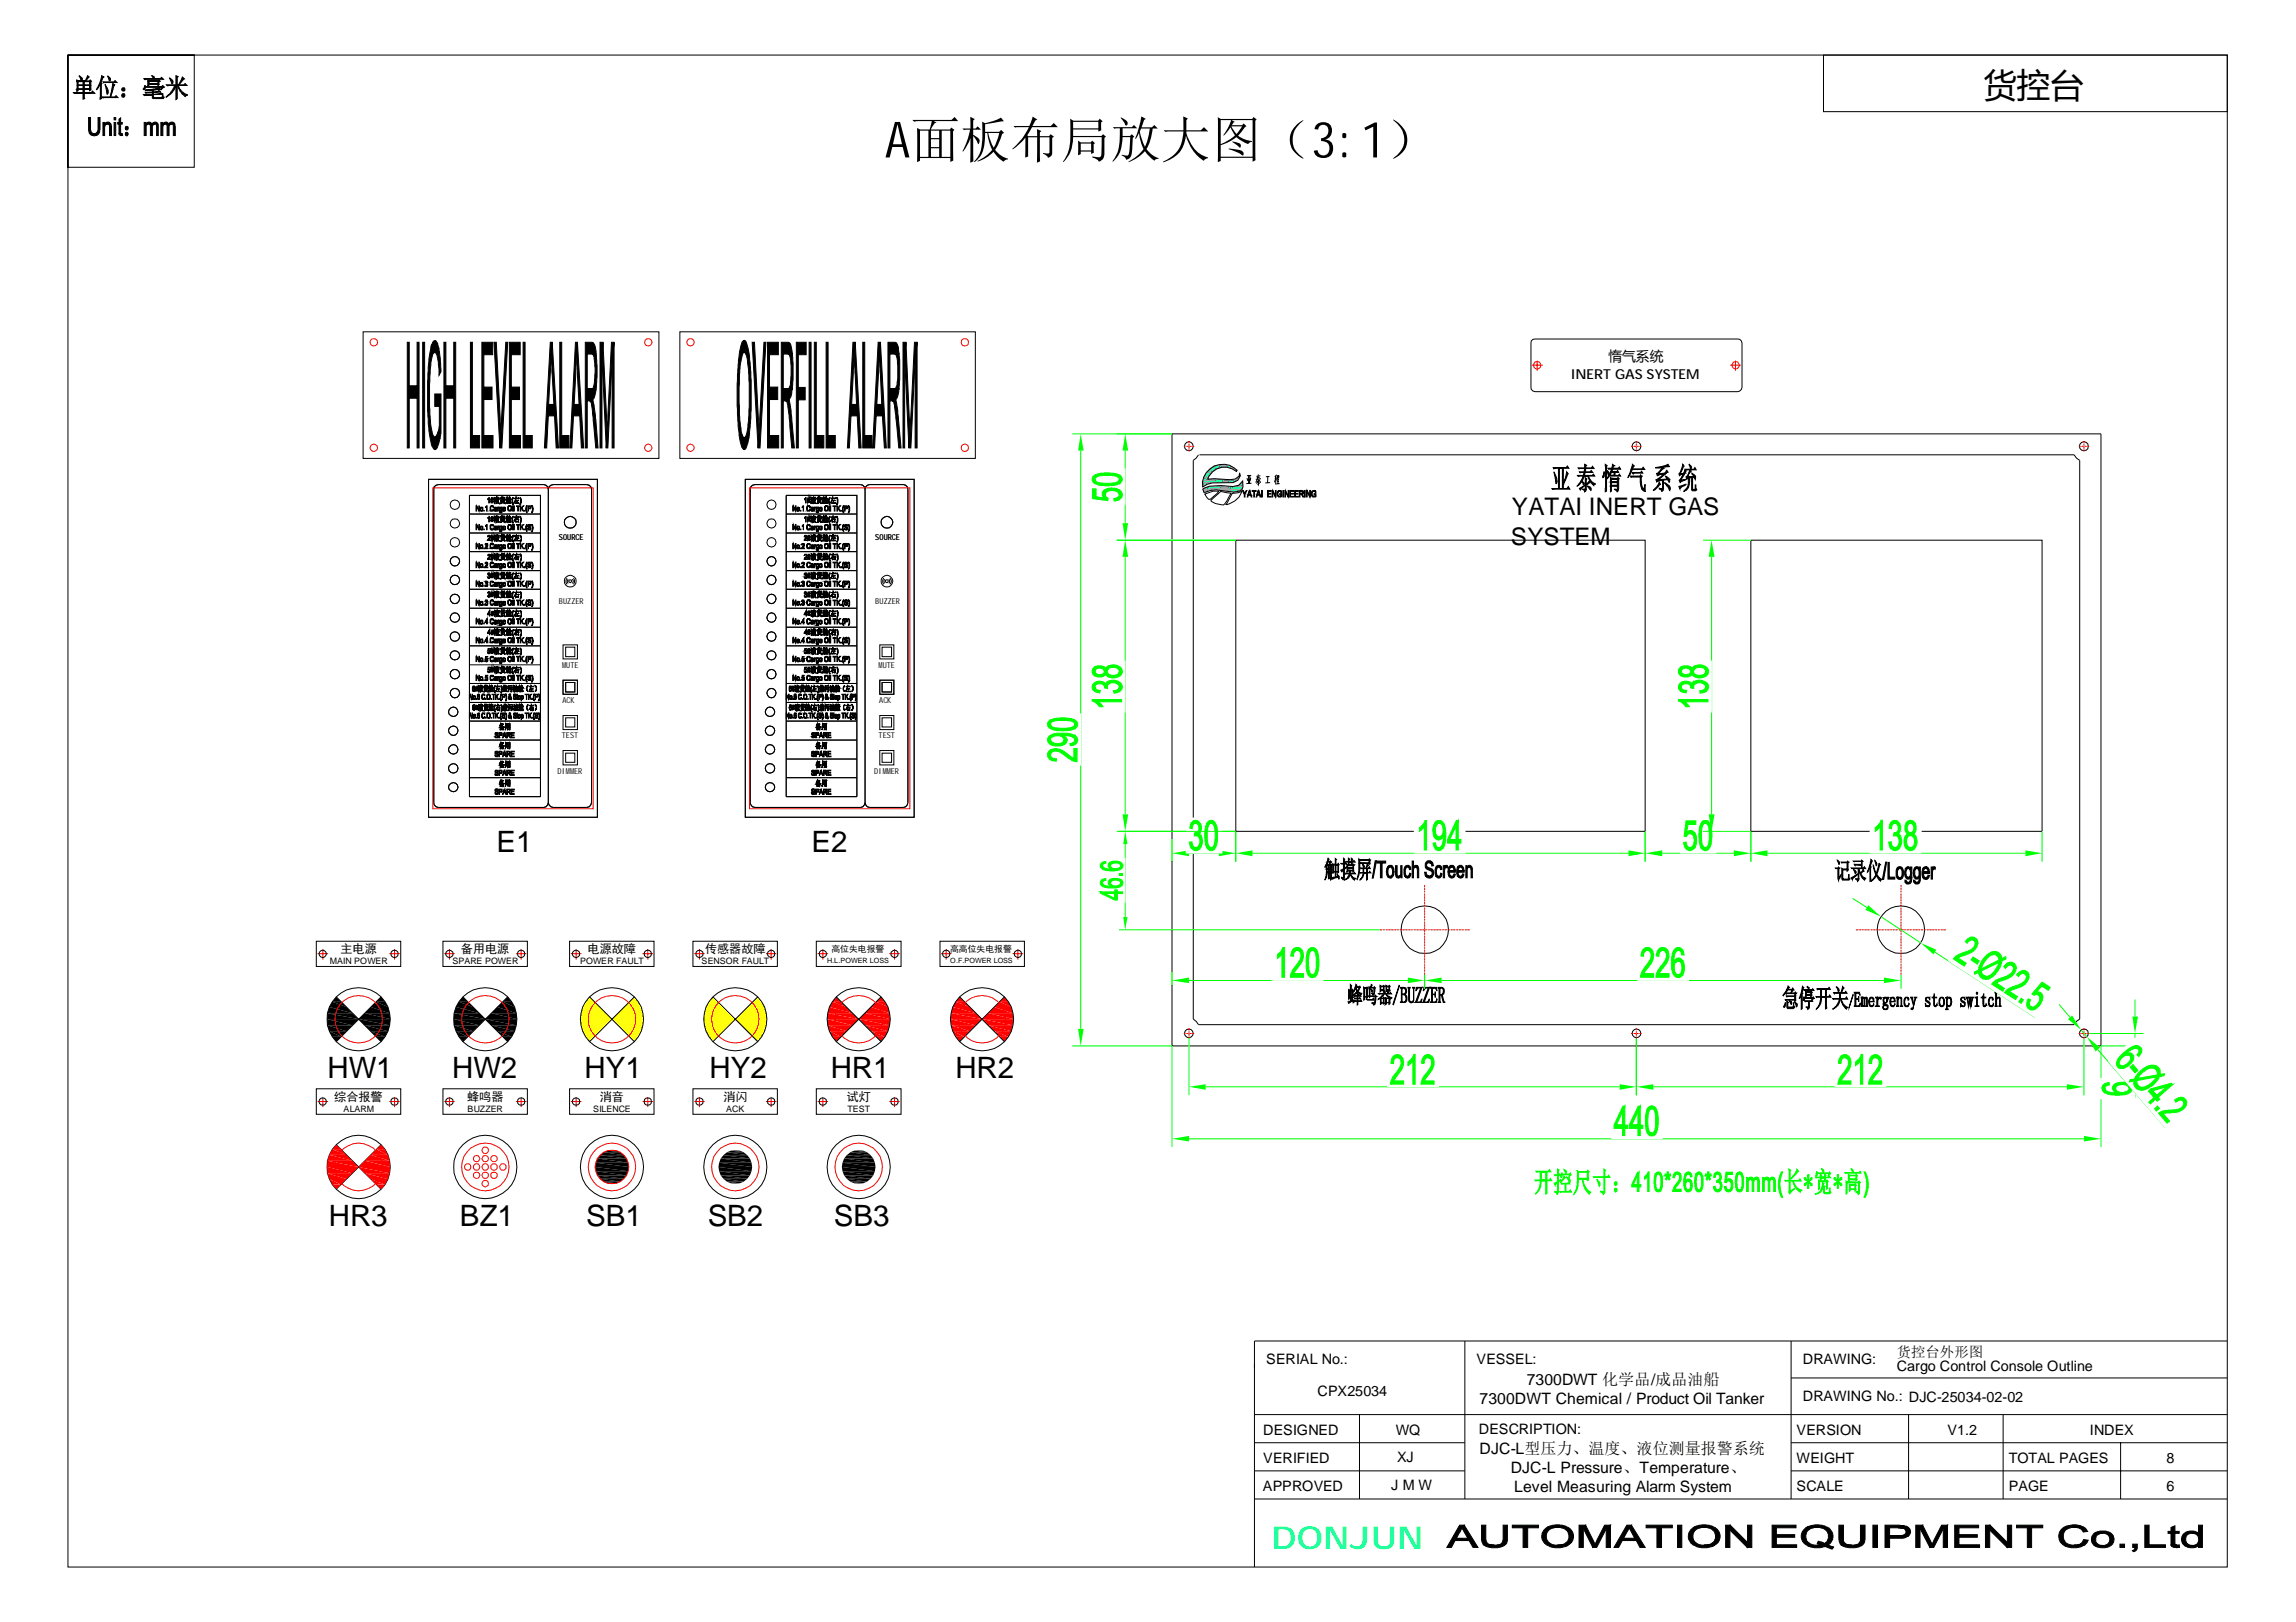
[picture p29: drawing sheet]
<svg xmlns="http://www.w3.org/2000/svg" width="297mm" height="210mm" viewBox="0 0 297 210" stroke-linecap="round" stroke-linejoin="round" font-family="sans-serif">
<defs><g id="words">
<text font-size="6.5" x="114.5" y="20.4">A面板布局放大图（3:1）</text>
<text font-size="4.3" x="256.6" y="12.6">货控台</text>
<text font-size="4.1" fill="#0ff" x="164.5" y="200.4">DONJUN</text>
<g font-size="3.8">
<text x="64.2" y="110.2">E1</text>
<text x="105" y="110.2">E2</text>
<text x="42.4" y="139.5">HW1</text>
<text x="58.5" y="139.5">HW2</text>
<text x="75.6" y="139.5">HY1</text>
<text x="91.8" y="139.5">HY2</text>
<text x="107.5" y="139.5">HR1</text>
<text x="123.6" y="139.5">HR2</text>
<text x="42.5" y="158.6">HR3</text>
<text x="59.5" y="158.6">BZ1</text>
<text x="75.8" y="158.6">SB1</text>
<text x="91.6" y="158.6">SB2</text>
<text x="107.9" y="158.6">SB3</text>
</g>
<g font-size="3.1">
<text x="195.5" y="70.5">SYSTEM</text>
<text x="195.6" y="66.7">YATAI INERT GAS</text>
</g>
<g font-size="2">
<text x="197.5" y="179.3">7300DWT 化学品/成品油船</text>
<text x="191.4" y="181.8">7300DWT Chemical / Product Oil Tanker</text>
<text x="191.4" y="188.1">DJC-L型压力、温度、液位测量报警系统</text>
<text x="195.4" y="190.6">DJC-L Pressure、Temperature、</text>
<text x="195.9" y="193.1">Level Measuring Alarm System</text>
</g>
<g font-size="1.9">
<text x="163.8" y="176.5">SERIAL No.:</text>
<text x="191" y="176.5">VESSEL:</text>
<text x="233.2" y="176.5">DRAWING:</text>
<text x="245.4" y="177.4">Cargo Control Console Outline</text>
<text x="245.4" y="175.6">货控台外形图</text>
<text x="163.4" y="185.7">DESIGNED</text>
<text x="170.5" y="180.7">CPX25034</text>
<text x="180.6" y="185.6">WQ</text>
<text x="191.3" y="185.5">DESCRIPTION:</text>
<text x="232.4" y="185.7">VERSION</text>
<text x="233.2" y="181.3">DRAWING No.: DJC-25034-02-02</text>
<text x="252" y="185.7">V1.2</text>
<text x="270.4" y="185.7">INDEX</text>
<text x="163.4" y="189.3">VERIFIED</text>
<text x="180.7" y="189.2">XJ</text>
<text x="232.4" y="189.3">WEIGHT</text>
<text x="259.9" y="189.3">TOTAL PAGES</text>
<text x="280.3" y="189.3">8</text>
<text x="163.4" y="193">APPROVED</text>
<text x="180" y="192.8">J M W</text>
<text x="232.4" y="193">SCALE</text>
<text x="259.9" y="193">PAGE</text>
<text x="280.3" y="192.9">6</text>
</g>
<g font-size="1.8">
<text x="208.1" y="46.7">惰气系统</text>
<text x="203.3" y="49">INERT GAS SYSTEM</text>
</g>
<g font-size="1.6">
<text x="44.1" y="123.3">主电源</text>
<text x="59.6" y="123.3">备用电源</text>
<text x="76" y="123.3">电源故障</text>
<text x="91.2" y="123.3">传感器故障</text>
<text x="43.3" y="142.4">综合报警</text>
<text x="60.4" y="142.4">蜂鸣器</text>
<text x="77.6" y="142.4">消音</text>
<text x="93.6" y="142.4">消闪</text>
<text x="109.5" y="142.4">试灯</text>
</g>
<g font-size="1.1">
<text x="72.3" y="69.9">SOURCE</text>
<text x="113.2" y="69.9">SOURCE</text>
<text x="72.3" y="78.1">BUZZER</text>
<text x="113.2" y="78.1">BUZZER</text>
<text x="72.7" y="86.4">M</text>
<text x="73.3" y="86.4">UTE</text>
<text x="113.7" y="86.4">M</text>
<text x="114.2" y="86.4">UTE</text>
<text x="72.7" y="95.6">TEST</text>
<text x="72.8" y="91">ACK</text>
<text x="113.7" y="95.6">TEST</text>
<text x="113.7" y="91">ACK</text>
<text x="72.1" y="100.1">DIMER</text>
<text x="73.8" y="100.1">M</text>
<text x="113.1" y="100.1">DIMER</text>
<text x="114.8" y="100.1">M</text>
<text x="42.7" y="124.7">MAIN POWER</text>
<text x="58.5" y="124.7">SPARE POWER</text>
<text x="75" y="124.7">POWER FAULT</text>
<text x="90.7" y="124.7">SENSOR FAULT</text>
<text x="107.6" y="123.2">高位失电报警</text>
<text x="122.9" y="123.2">高高位失电报警</text>
<text x="44.4" y="143.9">ALARM</text>
<text x="60.5" y="143.9">BUZZER</text>
<text x="76.7" y="143.9">SILENCE</text>
<text x="94" y="143.9">ACK</text>
<text x="109.6" y="143.9">TEST</text>
</g>
<g font-size=".9">
<text x="107" y="124.7">H.L.POWER LOSS</text>
<text x="122.9" y="124.7">O.F.POWER LOSS</text>
</g>
</g></defs>
<g fill="none" stroke="#000" stroke-width=".13">
<path d="M43.5 129l5.8 5.8M49.3 129l-5.8 5.8M59.9 129l5.8 5.8M65.7 129l-5.8 5.8"/>
<circle cx="46.4" cy="131.9" r="4.1"/>
<circle cx="62.8" cy="131.9" r="4.1"/>
</g>
<g fill="#000">
<path d="M42.3 131.9l3.3 .8h-3.2zM42.3 131.9h4.1l-.8 .8zM42.4 131.1l4 .8h-4.1zM42.4 131.1h3.2l.8 .8zM42.4 132.7l2.4 .7h-2.2zM42.4 132.7h3.2l-.8 .7zM42.6 130.3l3 .8h-3.2zM42.6 130.3h2.2l.8 .8zM42.6 133.4l1.5 .8h-1.1zM42.6 133.4h2.2l-.7 .8zM43 129.6l1.8 .7h-2.2zM43 129.6h1.1l.7 .7z"/>
<path d="M43 134.2h1.1l-.6 .6zM43.5 129l.6 .6h-1.1zM46.4 131.9l4 .8h-3.2zM46.4 131.9h4.1l-.1 .8zM46.4 131.9l.8-.8 3.3 .8zM47.2 131.1h3.2l.1 .8zM47.2 132.7l3 .7h-2.3zM47.2 132.7h3.2l-.2 .7zM47.9 130.3l2.5 .8h-3.2zM47.9 130.3h2.3l.2 .8zM47.9 133.4l1.9 .8h-1.1zM47.9 133.4h2.3l-.4 .8z"/>
<path d="M47.9 130.3l.8-.7 1.5 .7zM48.7 129.6h1.1l.4 .7zM48.7 134.2h1.1l-.5 .6zM49.3 129l.5 .6h-1.1zM58.7 131.9l3.3 .8h-3.3zM58.7 131.9h4.1l-.8 .8zM58.7 131.1l4.1 .8h-4.1zM58.7 131.1h3.3l.8 .8zM58.7 132.7l2.5 .7h-2.2zM58.7 132.7h3.3l-.8 .7zM59 130.3l3 .8h-3.3zM59 130.3h2.2l.8 .8z"/>
<path d="M59 133.4l1.5 .8h-1.1zM59 133.4h2.2l-.7 .8zM59.4 129.6l1.8 .7h-2.2zM59.4 129.6h1.1l.7 .7zM59.4 134.2h1.1l-.6 .6zM59.9 129l.6 .6h-1.1zM62.8 131.9l4 .8h-3.2zM62.8 131.9h4.1l-.1 .8zM62.8 131.9l.8-.8 3.3 .8zM63.6 131.1h3.2l.1 .8zM63.6 132.7l3 .7h-2.3zM63.6 132.7h3.2l-.2 .7z"/>
<path d="M64.3 130.3l2.5 .8h-3.2zM64.3 130.3h2.3l.2 .8zM64.3 133.4l1.9 .8h-1.1zM64.3 133.4h2.3l-.4 .8zM64.3 130.3l.8-.7 1.5 .7zM65.1 129.6h1.1l.4 .7zM65.1 134.2h1.1l-.5 .6zM65.7 129l.5 .6h-1.1z"/>
</g>
<g fill="#ff0">
<path d="M76.3 129l.6 .6h-1.1z"/>
<path d="M82.1 129l.5 .6h-1.2z"/>
<path d="M80.7 130.3l.7-.7 1.6 .7z"/>
<path d="M81.4 129.6h1.2l.4 .7z"/>
<path d="M75.8 129.6l1.8 .7h-2.2z"/>
<path d="M75.8 129.6h1.1l.7 .7z"/>
<path d="M80.7 130.3l2.5 .8h-3.2z"/>
<path d="M80.7 130.3h2.3l.2 .8z"/>
<path d="M75.4 130.3l3 .8h-3.2z"/>
<path d="M75.4 130.3h2.2l.8 .8z"/>
<path d="M79.1 131.9l.9-.8 3.3 .8z"/>
<path d="M80 131.1h3.2l.1 .8z"/>
<path d="M75.2 131.1l3.9 .8h-4z"/>
<path d="M75.2 131.1h3.2l.7 .8z"/>
<path d="M79.1 131.9l4.1 .8h-3.2z"/>
<path d="M79.1 131.9h4.2l-.1 .8z"/>
<path d="M75.1 131.9l3.3 .8h-3.2z"/>
<path d="M75.1 131.9h4l-.7 .8z"/>
<path d="M80 132.7l3 .7h-2.3z"/>
<path d="M80 132.7h3.2l-.2 .7z"/>
<path d="M75.2 132.7l2.4 .7h-2.2z"/>
<path d="M75.2 132.7h3.2l-.8 .7z"/>
<path d="M75.8 134.2h1.1l-.6 .6z"/>
<path d="M81.4 134.2h1.2l-.5 .6z"/>
<path d="M80.7 133.4l1.9 .8h-1.2z"/>
<path d="M80.7 133.4h2.3l-.4 .8z"/>
<path d="M75.4 133.4l1.5 .8h-1.1z"/>
<path d="M75.4 133.4h2.2l-.7 .8z"/>
</g>
<g fill="none" stroke="#000" stroke-width=".13">
<path d="M76.3 129l5.8 5.8M82.1 129l-5.8 5.8"/>
<circle cx="79.2" cy="131.9" r="4.1"/>
</g>
<g fill="#ff0">
<path d="M92.2 129l.7 .6h-1.2z"/>
<path d="M98 129l.5 .6h-1.1z"/>
<path d="M96.7 130.3l.7-.7 1.5 .7z"/>
<path d="M97.4 129.6h1.1l.4 .7z"/>
<path d="M91.7 129.6l1.8 .7h-2.2z"/>
<path d="M91.7 129.6h1.2l.6 .7z"/>
<path d="M96.7 130.3l2.4 .8h-3.2z"/>
<path d="M96.7 130.3h2.2l.2 .8z"/>
<path d="M91.3 130.3l3 .8h-3.2z"/>
<path d="M91.3 130.3h2.2l.8 .8z"/>
<path d="M95.1 131.9l.8-.8 3.3 .8z"/>
<path d="M95.9 131.1h3.2l.1 .8z"/>
<path d="M91.1 131.1l4 .8h-4.1z"/>
<path d="M91.1 131.1h3.2l.8 .8z"/>
<path d="M95.1 131.9l4 .8h-3.2z"/>
<path d="M95.1 131.9h4.1l-.1 .8z"/>
<path d="M91 131.9l3.3 .8h-3.2z"/>
<path d="M91 131.9h4.1l-.8 .8z"/>
<path d="M95.9 132.7l3 .7h-2.2z"/>
<path d="M95.9 132.7h3.2l-.2 .7z"/>
<path d="M91.1 132.7l2.4 .7h-2.2z"/>
<path d="M91.1 132.7h3.2l-.8 .7z"/>
<path d="M91.7 134.2h1.2l-.7 .6z"/>
<path d="M97.4 134.2h1.1l-.5 .6z"/>
<path d="M96.7 133.4l1.8 .8h-1.1z"/>
<path d="M96.7 133.4h2.2l-.4 .8z"/>
<path d="M91.3 133.4l1.6 .8h-1.2z"/>
<path d="M91.3 133.4h2.2l-.6 .8z"/>
</g>
<g fill="none" stroke="#000" stroke-width=".13">
<path d="M92.2 129l5.8 5.8M98 129l-5.8 5.8"/>
<circle cx="95.1" cy="131.9" r="4.1"/>
</g>
<g fill="#f00">
<path d="M108.2 129l.6 .6h-1.1z"/>
<path d="M114 129l.5 .6h-1.1z"/>
<path d="M113.4 129.6l1.5 .7h-2.2z"/>
<path d="M113.4 129.6h1.1l.4 .7z"/>
<path d="M107.7 129.6l1.8 .7h-2.2z"/>
<path d="M107.7 129.6h1.1l.7 .7z"/>
<path d="M111.9 131.1l.8-.8 2.4 .8z"/>
<path d="M112.7 130.3h2.2l.2 .8z"/>
<path d="M107.3 130.3l3 .8h-3.2z"/>
<path d="M107.3 130.3h2.2l.8 .8z"/>
<path d="M111.9 131.1l3.3 .8h-4.1z"/>
<path d="M111.9 131.1h3.2l.1 .8z"/>
<path d="M107.1 131.1l4 .8h-4.1z"/>
<path d="M107.1 131.1h3.2l.8 .8z"/>
<path d="M111.1 131.9l4 .8h-3.2z"/>
<path d="M111.1 131.9h4.1l-.1 .8z"/>
<path d="M107 131.9l3.3 .8h-3.2z"/>
<path d="M107 131.9h4.1l-.8 .8z"/>
<path d="M111.9 132.7l3 .7h-2.2z"/>
<path d="M111.9 132.7h3.2l-.2 .7z"/>
<path d="M107.1 132.7l2.4 .7h-2.2z"/>
<path d="M107.1 132.7h3.2l-.8 .7z"/>
<path d="M107.7 134.2h1.1l-.6 .6z"/>
<path d="M113.4 134.2h1.1l-.5 .6z"/>
<path d="M112.7 133.4l1.8 .8h-1.1z"/>
<path d="M112.7 133.4h2.2l-.4 .8z"/>
<path d="M107.3 133.4l1.5 .8h-1.1z"/>
<path d="M107.3 133.4h2.2l-.7 .8z"/>
</g>
<g fill="none" stroke="#000" stroke-width=".13">
<path d="M108.2 129l5.8 5.8M114 129l-5.8 5.8M43.5 148.1l5.8 5.8M49.3 148.1l-5.8 5.8"/>
<circle cx="111.1" cy="131.9" r="4.1"/>
<circle cx="46.4" cy="151" r="4.1"/>
</g>
<g fill="#f00">
<path d="M43.5 148.1l.6 .6h-1.1z"/>
<path d="M48.7 148.7l.6-.6 .5 .6z"/>
<path d="M47.9 149.5l.8-.8 1.5 .8z"/>
<path d="M48.7 148.7h1.1l.4 .8z"/>
<path d="M43 148.7l1.8 .8h-2.2z"/>
<path d="M43 148.7h1.1l.7 .8z"/>
<path d="M47.9 149.5l2.5 .7h-3.2z"/>
<path d="M47.9 149.5h2.3l.2 .7z"/>
<path d="M42.6 149.5l3 .7h-3.2z"/>
<path d="M42.6 149.5h2.2l.8 .7z"/>
<path d="M46.4 151l.8-.8 3.3 .8z"/>
<path d="M47.2 150.2h3.2l.1 .8z"/>
<path d="M42.4 150.2l4 .8h-4.1z"/>
<path d="M42.4 150.2h3.2l.8 .8z"/>
<path d="M46.4 151l4 .8h-3.2z"/>
<path d="M46.4 151h4.1l-.1 .8z"/>
<path d="M42.3 151l3.3 .8h-3.2z"/>
<path d="M42.3 151h4.1l-.8 .8z"/>
<path d="M47.2 151.8l3 .8h-2.3z"/>
<path d="M47.2 151.8h3.2l-.2 .8z"/>
<path d="M42.4 151.8l2.4 .8h-2.2z"/>
<path d="M42.4 151.8h3.2l-.8 .8z"/>
<path d="M43 153.3h1.1l-.6 .6z"/>
<path d="M48.7 153.3h1.1l-.5 .6z"/>
<path d="M47.9 152.6l1.9 .7h-1.1z"/>
<path d="M47.9 152.6h2.3l-.4 .7z"/>
<path d="M42.6 152.6l1.5 .7h-1.1z"/>
<path d="M42.6 152.6h2.2l-.7 .7z"/>
</g>
<g fill="none" stroke="#000" stroke-width=".13">
<circle cx="62.8" cy="151" r="4.1"/>
<circle cx="79.2" cy="151" r="4.1"/>
<circle cx="95.1" cy="151" r="4.1"/>
<circle cx="111.1" cy="151" r="4.1"/>
</g>
<g fill="#000">
<path d="M77 151l4.3 .6h-4.2zM77 151h4.4l-.1 .6zM77.1 150.5l4.3 .5h-4.4zM77.1 150.5h4.2l.1 .5zM77.1 151.6l4 .5h-3.8zM77.1 151.6h4.2l-.2 .5zM77.3 149.9l4 .6h-4.2zM77.3 149.9h3.8l.2 .6zM78.1 152.9l1.6 .2h-1.1zM78.6 148.9h1.1l.5 .2zM78.6 153.1h1.1zM78.6 148.9h1.1z"/>
<path d="M92.9 151l4.3 .6h-4.2zM92.9 151h4.4l-.1 .6zM93 150.5l4.3 .5h-4.4zM93 150.5h4.2l.1 .5zM93 151.6l4 .5h-3.8zM93 151.6h4.2l-.2 .5zM93.2 149.9l4 .6h-4.2zM93.2 149.9h3.8l.2 .6zM94.1 152.9l1.6 .2h-1.1zM94.6 148.9h1.1l.5 .2zM94.6 153.1h1.1zM94.6 148.9h1.1z"/>
<path d="M108.9 151l4.3 .6h-4.2zM108.9 151h4.4l-.1 .6zM109 150.5l4.3 .5h-4.4zM109 150.5h4.2l.1 .5zM109 151.6l4 .5h-3.8zM109 151.6h4.2l-.2 .5zM109.2 149.9l4 .6h-4.2zM109.2 149.9h3.8l.2 .6zM110 152.9l1.7 .2h-1.2zM110.5 148.9h1.2l.5 .2zM110.5 153.1h1.2zM110.5 148.9h1.2z"/>
</g>
<path d="M78.1 149h2.1M78.1 153h2.1M94.1 149h2.1M94.1 153h2.1M110 149h2.2M110 153h2.2" fill="none" stroke="#000" stroke-width=".21"/>
<path d="M77.6 149.3h3.1M77.6 152.7h3.1M93.6 149.3h3.1M93.6 152.7h3.1M109.5 149.3h3.1M109.5 152.7h3.1" fill="none" stroke="#000" stroke-width=".38"/>
<path d="M77.3 149.7h3.8M77.3 152.3h3.8M93.2 149.7h3.8M93.2 152.3h3.8M109.2 149.7h3.8M109.2 152.3h3.8" fill="none" stroke="#000" stroke-width=".42"/>
<g fill="none" stroke="#f00" stroke-width=".13">
<circle cx="60.5" cy="151" r=".42"/>
<circle cx="61.7" cy="151" r=".43"/>
<circle cx="61.7" cy="152.1" r=".42"/>
<circle cx="61.7" cy="149.9" r=".42"/>
<circle cx="62.8" cy="151" r=".43"/>
<circle cx="62.8" cy="148.9" r=".43"/>
<circle cx="62.8" cy="153.2" r=".42"/>
<circle cx="62.8" cy="152.1" r=".42"/>
<circle cx="62.8" cy="149.9" r=".42"/>
<circle cx="63.9" cy="151" r=".43"/>
<circle cx="63.9" cy="152.1" r=".42"/>
<circle cx="63.9" cy="149.9" r=".42"/>
<circle cx="65" cy="151" r=".43"/>
<circle cx="79.2" cy="151" r="2.19"/>
</g>
<g fill="#f00">
<path d="M124.1 129l.7 .6h-1.2z"/>
<path d="M129.9 129l.6 .6h-1.2z"/>
<path d="M129.3 129.6l1.5 .7h-2.2z"/>
<path d="M129.3 129.6h1.2l.3 .7z"/>
<path d="M123.6 129.6l1.9 .7h-2.2z"/>
<path d="M123.6 129.6h1.2l.7 .7z"/>
<path d="M127.8 131.1l.8-.8 2.4 .8z"/>
<path d="M128.6 130.3h2.2l.2 .8z"/>
<path d="M123.3 130.3l3 .8h-3.3z"/>
<path d="M123.3 130.3h2.2l.8 .8z"/>
<path d="M127.8 131.1l3.3 .8h-4z"/>
<path d="M127.8 131.1h3.2l.1 .8z"/>
<path d="M123 131.1l4.1 .8h-4.1z"/>
<path d="M123 131.1h3.3l.8 .8z"/>
<path d="M127.1 131.9l3.9 .8h-3.2z"/>
<path d="M127.1 131.9h4l-.1 .8z"/>
<path d="M123 131.9l3.3 .8h-3.3z"/>
<path d="M123 131.9h4.1l-.8 .8z"/>
<path d="M127.8 132.7l3 .7h-2.2z"/>
<path d="M127.8 132.7h3.2l-.2 .7z"/>
<path d="M123 132.7l2.5 .7h-2.2z"/>
<path d="M123 132.7h3.3l-.8 .7z"/>
<path d="M123.6 134.2h1.2l-.7 .6z"/>
<path d="M129.3 134.2h1.2l-.6 .6z"/>
<path d="M128.6 133.4l1.9 .8h-1.2z"/>
<path d="M128.6 133.4h2.2l-.3 .8z"/>
<path d="M123.3 133.4l1.5 .8h-1.2z"/>
<path d="M123.3 133.4h2.2l-.7 .8z"/>
</g>
<g fill="none" stroke="#000" stroke-width=".13">
<path d="M8.8 7.1h279.3v195.7h-279.3v-195.7h16.3v14.5h-16.3zM47 42.9h38.2v16.4h-38.2zM88 42.9h38.2v16.4h-38.2zM151.6 56.1h120.2v79.3h-120.2zM155.1 58.9l-.3 .4-.4 .3v72.3l.4 .3 .3 .4h113.2l.3-.4 .5-.3v-72.3l-.5-.3-.3-.4h-113.1M159.9 69.9h52.9v37.7h-52.9zM226.5 69.9h37.7v37.7h-37.7zM40.9 121.8h10.9v3.3h-10.9zM57.3 121.8h10.9v3.3h-10.9zM73.7 121.8h10.9v3.3h-10.9zM89.6 121.8h11v3.3h-11zM105.6 121.8h11v3.3h-11z"/>
<path d="M121.6 121.8h10.9v3.3h-10.9zM124.1 129l5.8 5.8M129.9 129l-5.8 5.8M40.9 140.9h10.9v3.3h-10.9zM57.3 140.9h10.9v3.3h-10.9zM73.7 140.9h10.9v3.3h-10.9zM89.6 140.9h11v3.3h-11zM105.6 140.9h11v3.3h-11zM189.5 173.5v20.5M231.7 173.5v20.5M231.7 178.3h56.4M288.1 173.5h-125.8v29.3"/>
<path d="M162.3 190.3h27.2M162.3 186.7h27.2M162.3 183.1h125.8M162.3 194h125.8M175.9 183.1v10.9M231.7 190.3h56.4M231.7 186.7h56.4M246.9 183.1v10.9M259.2 183.1v10.9M274.3 186.7v7.3"/>
<circle cx="153.8" cy="57.8" r=".58"/>
<circle cx="269.6" cy="57.8" r=".58"/>
<circle cx="41.8" cy="123.4" r=".47"/>
<circle cx="51" cy="123.4" r=".47"/>
<circle cx="58.1" cy="123.4" r=".47"/>
<circle cx="67.4" cy="123.4" r=".47"/>
<circle cx="74.5" cy="123.4" r=".47"/>
<circle cx="83.8" cy="123.4" r=".47"/>
<circle cx="90.5" cy="123.4" r=".47"/>
<circle cx="99.8" cy="123.4" r=".46"/>
<circle cx="106.4" cy="123.4" r=".47"/>
<circle cx="115.7" cy="123.4" r=".46"/>
<circle cx="122.4" cy="123.4" r=".47"/>
<circle cx="127" cy="131.9" r="4.1"/>
<circle cx="131.7" cy="123.4" r=".46"/>
<circle cx="184.3" cy="120.3" r="3.1"/>
<circle cx="245.9" cy="120.3" r="3.1"/>
<circle cx="41.8" cy="142.6" r=".48"/>
<circle cx="51" cy="142.6" r=".48"/>
<circle cx="58.1" cy="142.6" r=".48"/>
<circle cx="67.4" cy="142.6" r=".48"/>
<circle cx="74.5" cy="142.6" r=".48"/>
<circle cx="83.8" cy="142.6" r=".48"/>
<circle cx="90.5" cy="142.6" r=".48"/>
<circle cx="99.8" cy="142.6" r=".47"/>
<circle cx="106.4" cy="142.6" r=".48"/>
<circle cx="115.7" cy="142.6" r=".47"/>
</g>
<g fill="none" stroke="#f00" stroke-width=".13">
<path d="M153.1 57.8h.3M153.4 57.8h.1M153.5 57.8h.2M153.8 57.7v.1M153.8 57.1v.2M153.8 57.4h.1M153.8 57.5v.2M153.8 57.8v.3M153.8 58.1h.1M153.8 58.2v.2M153.9 57.8h.2M154.2 57.8h.1"/>
<path d="M154.2 57.8h.3M268.9 57.8h.3M269.2 57.8h.1M269.3 57.8h.2M269.6 57.7v.1M269.6 57.1v.2M269.6 57.4h.1M269.6 57.5v.2M269.6 57.8v.3M269.6 58.1h.1M269.6 58.2v.2M269.7 57.8h.2"/>
<path d="M269.9 57.8h.1M270 57.8h.3M184.3 114.5v.3M184.3 114.8v.1M184.3 114.9v.3M184.3 115.2h.1M184.3 115.3v.2M184.3 115.6h.1M184.3 115.7v.2M184.3 115.9v.1M184.3 116v.3M184.3 116.3h.1"/>
<path d="M184.3 116.4v.2M184.3 116.6v.1M184.3 116.7v.3M184.3 117v.1M184.3 117.1v.2M184.3 117.4h.1M184.3 117.5v.2M184.3 117.7v.1M184.3 117.8v.3M184.3 118.1v.1M184.3 118.2v.2M184.3 118.5h.1"/>
<path d="M184.3 118.5v.3M184.3 118.8v.1M184.3 118.9v.2M184.3 119.2v.1M184.3 119.3v.2M184.3 119.6h.1M184.3 119.6v.3M184.3 119.9v.1M245.9 114.5v.3M245.9 114.8v.1M245.9 114.9v.3M245.9 115.2h.1"/>
<path d="M245.9 115.3v.2M245.9 115.6h.1M245.9 115.7v.2M245.9 115.9v.1M245.9 116v.3M245.9 116.3h.1M245.9 116.4v.2M245.9 116.6v.1M245.9 116.7v.3M245.9 117v.1M245.9 117.1v.2M245.9 117.4h.1"/>
<path d="M245.9 117.5v.2M245.9 117.7v.1M245.9 117.8v.3M245.9 118.1v.1M245.9 118.2v.2M245.9 118.5h.1M245.9 118.5v.3M245.9 118.8v.1M245.9 118.9v.2M245.9 119.2v.1M245.9 119.3v.2M245.9 119.6h.1"/>
<path d="M245.9 119.6v.3M245.9 119.9v.1M41.1 123.4h1.3M41.8 122.8v1.4M50.4 123.4h1.3M51 122.8v1.4M57.5 123.4h1.3M58.2 122.8v1.4M66.7 123.4h1.4M67.4 122.8v1.4M73.9 123.4h1.3M74.5 122.8v1.4"/>
<path d="M83.1 123.4h1.4M83.8 122.8v1.4M89.8 123.4h1.4M90.5 122.8v1.4M99.1 123.4h1.3M99.8 122.8v1.4M105.8 123.4h1.3M106.5 122.8v1.4M115 123.4h1.4M115.7 122.8v1.4M121.7 123.4h1.4M122.4 122.8v1.4"/>
<path d="M131 123.4h1.4M131.7 122.8v1.4M178.5 120.3h.3M178.8 120.3h.1M178.9 120.3h.2M179.2 120.3h.1M179.3 120.3h.2M179.6 120.3h.1M179.6 120.3h.3M179.9 120.3h.1M180 120.3h.2M180.3 120.3h.1"/>
<path d="M180.4 120.3h.2M180.7 120.3h.1M180.7 120.3h.3M181 120.3h.1M181.1 120.3h.2M181.4 120.3h.1M181.5 120.3h.2M181.8 120.3h.1M181.8 120.3h.3M182.1 120.3h.1M182.2 120.3h.2M182.5 120.3h.1"/>
<path d="M182.6 120.3h.2M182.9 120.3h.1M183 120.3h.2M183.2 120.3h.1M183.3 120.3h.2M183.6 120.3h.1M183.7 120.3h.2M183.9 120.3h.1M184 120.3h.3M184.3 120.3h.1M184.3 120v.2M184.3 120.4v.2"/>
<path d="M184.3 120.7h.1M184.3 120.7v.3M184.3 121v.1M184.3 121.1v.2M184.3 121.4h.1M184.3 121.5v.2M184.3 121.8h.1M184.3 121.8v.3M184.3 122.1h.1M184.3 122.2v.2M184.3 122.5h.1M184.3 122.6v.2"/>
<path d="M184.3 122.9h.1M184.3 123v.2M184.3 123.2h.1M184.3 123.3v.2M184.3 123.6h.1M184.3 123.7v.2M184.3 123.9v.1M184.3 124v.3M184.3 124.3h.1M184.3 124.4v.2M184.3 124.7h.1M184.3 124.8v.2"/>
<path d="M184.3 125v.1M184.3 125.1v.3M184.3 125.4h.1M184.3 125.5v.2M184.3 125.7v.1M184.3 125.9v.2M184.4 120.3h.2M184.7 120.3h.1M184.8 120.3h.2M185 120.3h.1M185.1 120.3h.3M185.4 120.3h.1"/>
<path d="M185.5 120.3h.2M185.7 120.3h.1M185.8 120.3h.3M186.1 120.3h.1M186.2 120.3h.2M186.5 120.3h.1M186.6 120.3h.2M186.8 120.3h.1M186.9 120.3h.3M187.2 120.3h.1M187.3 120.3h.2M187.6 120.3h.1"/>
<path d="M187.7 120.3h.2M187.9 120.3h.1M188 120.3h.2M188.3 120.3h.1M188.4 120.3h.2M188.7 120.3h.1M188.8 120.3h.2M189 120.3h.1M189.1 120.3h.2M189.4 120.3h.1M189.5 120.3h.2M189.8 120.3h.1"/>
<path d="M189.9 120.3h.2M240.1 120.3h.3M240.4 120.3h.1M240.5 120.3h.3M240.8 120.3h.1M240.9 120.3h.2M241.2 120.3h.1M241.2 120.3h.3M241.5 120.3h.1M241.6 120.3h.2M241.9 120.3h.1M242 120.3h.2"/>
<path d="M242.3 120.3h.1M242.3 120.3h.3M242.6 120.3h.1M242.7 120.3h.2M243 120.3h.1M243.1 120.3h.2M243.4 120.3h.1M243.4 120.3h.3M243.7 120.3h.1M243.8 120.3h.2M244.1 120.3h.1M244.2 120.3h.2"/>
<path d="M244.5 120.3h.1M244.5 120.3h.3M244.8 120.3h.1M244.9 120.3h.2M245.2 120.3h.1M245.3 120.3h.2M245.5 120.3h.1M245.6 120.3h.3M245.9 120.3h.1M245.9 120v.2M245.9 120.4v.2M245.9 120.7h.1"/>
<path d="M245.9 120.7v.3M245.9 121v.1M245.9 121.1v.2M245.9 121.4h.1M245.9 121.5v.2M245.9 121.8h.1M245.9 121.8v.3M245.9 122.1h.1M245.9 122.2v.2M245.9 122.5h.1M245.9 122.6v.2M245.9 122.9h.1"/>
<path d="M245.9 123v.2M245.9 123.2h.1M245.9 123.3v.2M245.9 123.6h.1M245.9 123.7v.2M245.9 123.9v.1M245.9 124v.3M245.9 124.3h.1M245.9 124.4v.2M245.9 124.7h.1M245.9 124.8v.2M245.9 125v.1"/>
<path d="M245.9 125.1v.3M245.9 125.4h.1M245.9 125.5v.2M245.9 125.7v.1M245.9 125.9v.2M246 120.3h.2M246.3 120.3h.1M246.4 120.3h.2M246.6 120.3h.1M246.7 120.3h.3M247 120.3h.1M247.1 120.3h.2"/>
<path d="M247.3 120.3h.1M247.5 120.3h.2M247.7 120.3h.1M247.8 120.3h.3M248.1 120.3h.1M248.2 120.3h.2M248.4 120.3h.1M248.5 120.3h.3M248.8 120.3h.1M248.9 120.3h.2M249.2 120.3h.1M249.3 120.3h.2"/>
<path d="M249.5 120.3h.1M249.6 120.3h.3M249.9 120.3h.1M250 120.3h.2M250.3 120.3h.1M250.3 120.3h.3M250.6 120.3h.1M250.7 120.3h.2M251 120.3h.1M251.1 120.3h.2M251.4 120.3h.1M251.4 120.3h.3"/>
<path d="M41.1 142.6h1.3M41.8 142v1.3M50.4 142.6h1.3M51 142v1.3M57.5 142.6h1.3M58.2 142v1.3M66.7 142.6h1.4M67.4 142v1.3M73.9 142.6h1.3M74.5 142v1.3M83.1 142.6h1.4M83.8 142v1.3"/>
<path d="M89.8 142.6h1.4M90.5 142v1.3M99.1 142.6h1.3M99.8 142v1.3M105.8 142.6h1.3M106.5 142v1.3M115 142.6h1.4M115.7 142v1.3"/>
<circle cx="48.4" cy="44.3" r=".48"/>
<circle cx="48.4" cy="57.9" r=".47"/>
<circle cx="83.9" cy="44.3" r=".48"/>
<circle cx="83.9" cy="57.9" r=".47"/>
<circle cx="89.3" cy="44.3" r=".48"/>
<circle cx="89.3" cy="57.9" r=".47"/>
<circle cx="124.8" cy="44.3" r=".48"/>
<circle cx="124.8" cy="57.9" r=".47"/>
<circle cx="46.4" cy="131.9" r="3.1"/>
<circle cx="62.8" cy="131.9" r="3.1"/>
<circle cx="79.2" cy="131.9" r="3.1"/>
<circle cx="95.1" cy="131.9" r="3.1"/>
<circle cx="111.1" cy="131.9" r="3.1"/>
<circle cx="127" cy="131.9" r="3.1"/>
<circle cx="46.4" cy="151" r="3.1"/>
<circle cx="62.8" cy="151" r="3.1"/>
<circle cx="79.2" cy="151" r="3.1"/>
<circle cx="95.1" cy="151" r="3.1"/>
<circle cx="111.1" cy="151" r="3.1"/>
</g>
<g fill="#000" stroke="#000" stroke-width=".13">
<path d="M9.9 10.6h.8h-.6v.4h-.1z" fill-rule="evenodd"/>
<path d="M9.9 10.3l.2 .2h1h-1.2z" fill-rule="evenodd"/>
<path d="M10.3 9.8a.49 .49 0 0 1 .3 .5v.1l-.1-.1-.3-.4z" fill-rule="evenodd"/>
<path d="M10.7 11.6h.9h-.7v.4h-.2z" fill-rule="evenodd"/>
<path d="M10.7 11.1h.9h-.7v.4h-.2z" fill-rule="evenodd"/>
<path d="M10.7 10.6h.9h-.7v.4h-.2z" fill-rule="evenodd"/>
<path d="M10.7 12.1h.2l.1 .7h-.3z" fill-rule="evenodd"/>
<path d="M10.1 10.5h.9l.3-.7 .2 .2-.4 .5z" fill-rule="evenodd"/>
<path d="M9.9 10.5h1.6l.2-.2 .1 .2v.1v.5h-1.7v.4h-.2l.1-.5h.1h1.5v-.4h-1.7z" fill-rule="evenodd"/>
<path d="M11.5 15.2h.2v1.6l.1 .3 .4 .2h-.6l-.1-.1v-.3z" fill-rule="evenodd"/>
<path d="M10.7 11.6l1.1-.1v.2h-.2v-.1z" fill-rule="evenodd"/>
<path d="M9.9 11.5h1.7v-.4h-.9h1.1v.4l-1.7 .1v.1l-.2 .1z" fill-rule="evenodd"/>
<path d="M9.5 12h2.3l.2-.2 .3 .3h-2.7z" fill-rule="evenodd"/>
<path d="M12.7 15.2h.2v1.6v.3a.68 .68 0 0 1-1.1 .4l-.2-.2h.7l.3-.3z" fill-rule="evenodd"/>
<path d="M13 10.9h.1l.1 1.9h-.3z" fill-rule="evenodd"/>
<path d="M13.2 9.8l.2 .2h-.1l-.2 .7 .1 .1-.3 .2-.4 .6 .4-.9z" fill-rule="evenodd"/>
<path d="M13.5 16l.4 .1z" fill-rule="evenodd"/>
<path d="M13.3 15.8h.2v.3h.2l-.2 .3v1.1h-.2z" fill-rule="evenodd"/>
<path d="M13.6 11l.4 .7v.3l-.1 .2z" fill-rule="evenodd"/>
<path d="M13.6 15.9a.47 .47 0 0 1 .6-.1 .47 .47 0 0 1 .2 .5v1.2h-.2v-1.3l-.2-.1-.5-.1z" fill-rule="evenodd"/>
<path d="M13.9 9.9l.1-.1a.48 .48 0 0 1 .3 .6l-.2 .1z" fill-rule="evenodd"/>
<path d="M14.6 10.8l.2 .2-.5 1.5z" fill-rule="evenodd"/>
<path d="M13.3 10.6h1.4l.2-.2 .2 .3h-1.7z" fill-rule="evenodd"/>
<path d="M14.8 15.8h.2v1.7h-.2z" fill-rule="evenodd"/>
<path d="M14.8 15.2h.2v.3h-.2z" fill-rule="evenodd"/>
<path d="M13.2 12.5h1.6l.2-.1 .3 .2-1.9 .1z" fill-rule="evenodd"/>
<path d="M15.4 15.4l.2-.1v.5h.2v.3h-.2v1.1l.1 .1h-.3v-1.2h-.2v-.3h.2z" fill-rule="evenodd"/>
<path d="M15.4 17.3h.4l.1 .2h-.3z" fill-rule="evenodd"/>
<path d="M15.8 12.2a.22 .22 0 0 1 .3 0 .22 .22 0 0 1 0 .3 .22 .22 0 0 1-.3 0z" fill-rule="evenodd"/>
<path d="M15.8 11.4h.3l.1 .1-.1 .2a.23 .23 0 0 1-.3 0 .23 .23 0 0 1 0-.3z" fill-rule="evenodd"/>
<path d="M16.2 16.4h.3l.1 .3a.21 .21 0 0 1-.3 0 .21 .21 0 0 1-.1-.3z" fill-rule="evenodd"/>
<path d="M18.6 12.2l1.1 .1-1 .1z" fill-rule="evenodd"/>
<path d="M18.7 11.1l.1 .1-.1 .1z" fill-rule="evenodd"/>
<path d="M18.8 11.7h.9h-.8z" fill-rule="evenodd"/>
<path d="M18.7 15.8h.2v.3h.2l-.2 .2v1.2h-.2z" fill-rule="evenodd"/>
<path d="M18.9 16.1h.3z" fill-rule="evenodd"/>
<path d="M19.1 10.5l1.3 .1h-1.1v.3h1.3h-1.3l-.2 .2z" fill-rule="evenodd"/>
<path d="M19.1 10.4l.2 .1h1.4l-.1 .1v.3h-1.3h1.1v-.3l-1.3-.1z" fill-rule="evenodd"/>
<path d="M19 15.9l.1-.1a.39 .39 0 0 1 .6 .3l-.8-.1z" fill-rule="evenodd"/>
<path d="M19.4 16.1h.6h-.2l-.1 .2v1.2h-.2v-1.3z" fill-rule="evenodd"/>
<path d="M18.8 11.7l1.9-.1-.9 .1v.2h-.1v-.2z" fill-rule="evenodd"/>
<path d="M19.6 9.8a.3 .3 0 0 1 .3 .4h-.1z" fill-rule="evenodd"/>
<path d="M19.7 12h.1v.2h-.1z" fill-rule="evenodd"/>
<path d="M19.8 15.9a.43 .43 0 0 1 .5 0 .43 .43 0 0 1 .2 .5v1.1h-.2v-1.2l-.2-.2h-.4z" fill-rule="evenodd"/>
<path d="M19.3 10.5h1.1l.1-.2 .2 .2z" fill-rule="evenodd"/>
<path d="M18.8 12l1.6-.1 .2-.2 .2 .2-1.9 .2z" fill-rule="evenodd"/>
<path d="M20.4 10.9l.2 .1-.2 .1z" fill-rule="evenodd"/>
<path d="M19.7 11.6l.7-.2 .2-.1 .2 .3z" fill-rule="evenodd"/>
<path d="M18.6 12.2l2-.1 .2-.1 .2 .2h-1.2v.3l.2 .1h-.3v-.3z" fill-rule="evenodd"/>
<path d="M18.6 10.2h2.1l.2-.2 .3 .3h-2.5z" fill-rule="evenodd"/>
<path d="M20.8 15.8h.2v.3h.2l-.1 .3v1.1h-.3z" fill-rule="evenodd"/>
<path d="M21 16.1h.4z" fill-rule="evenodd"/>
<path d="M19.7 12.6h1.2l.1-.5 .1 .4 .1 .1-.1 .2h-1.3z" fill-rule="evenodd"/>
<path d="M18.7 11.3l.1-.1h2.1l.2-.1 .1 .2h-2.4v.2l-.2 .1-.1-.1z" fill-rule="evenodd"/>
<path d="M20.9 11.3h.3l-.4 .3z" fill-rule="evenodd"/>
<path d="M21.1 16a.4 .4 0 0 1 .4-.2 .4 .4 0 0 1 .3 .3z" fill-rule="evenodd"/>
<path d="M21.5 16.1h.7h-.2l-.1 .2v1.2h-.3v-1.3z" fill-rule="evenodd"/>
<path d="M21.9 10.1l.4 .3 .1 .3-.1 .2z" fill-rule="evenodd"/>
<path d="M21.9 15.9l.2-.1a.46 .46 0 0 1 .6 .6v1.1h-.3v-1.3l-.1-.1h-.4z" fill-rule="evenodd"/>
<path d="M22.5 11.3l.3-.1-.5 .8-.8 .6 .5-.6z" fill-rule="evenodd"/>
<path d="M22.6 11.1h.4l-.1 1.7-.1 .1v-1.7h-.3z" fill-rule="evenodd"/>
<path d="M22.8 9.8l.3 .1-.2 .1v1h-.1z" fill-rule="evenodd"/>
<path d="M22.6 11.1h.5l.3 .6 .4 .4 .4 .1v.1l-.2 .1a.16 .16 0 0 1-.2 .1 .16 .16 0 0 1-.1-.2l-.4-.5-.3-.7z" fill-rule="evenodd"/>
<path d="M23.6 10l.3 .2-.2 .1-.5 .7h-.1l.3-.5z" fill-rule="evenodd"/>
<path d="M21.5 11h2.3l.1-.2 .3 .3h-2.5z" fill-rule="evenodd"/>
<path d="M52.7 44.3h.2v5.6l1.1 1.6h-1.1v6.5h-.2z" fill-rule="evenodd"/>
<path d="M54 44.3h.2v13.7h-.2v-6.5l-1.1-1.6h1.1z" fill-rule="evenodd"/>
<path d="M54.7 44.3h.2v13.7h-.2z" fill-rule="evenodd"/>
<path d="M56.1 44.1h.1a.6 .6 0 0 1 .5 .6l.1 .8-.6 .1a.72 .72 0 0 0-.3 .7l-.3 2.4v3.9l.1 2.2 .2 1.1a.76 .76 0 0 0 .3 .7l.7 .1-.2 .9a.44 .44 0 0 1-.5 .5h-.1a5.8 5.8 0 0 1-.7-3l-.1-1.9v-3.8a20.6 20.6 0 0 1 .5-4.8z" fill-rule="evenodd"/>
<path d="M56.2 45.6l.6-.1 .2 1.6a2.02 2.02 0 0 1-.2 1.5l-.1-1.9a1.35 1.35 0 0 0-.5-1.1z" fill-rule="evenodd"/>
<path d="M56.2 51h.9v5.1l-.2 .6-.7-.1 .2-.1 .2-.4 .2-1v-2.5h-.6z" fill-rule="evenodd"/>
<path d="M57.4 44.3h.3v5.6l1 1.6h-1v6.5h-.3z" fill-rule="evenodd"/>
<path d="M58.7 44.3h.3v13.7h-.3v-6.5l-1-1.6h1z" fill-rule="evenodd"/>
<path d="M60.9 44.3h.2v12.1h.9v1.6h-1.1z" fill-rule="evenodd"/>
<path d="M62.3 44.3h1.4v1.6h-1.1v4.2h1.1v1.6h-1.1v4.7h1.2v1.6h-1.5z" fill-rule="evenodd"/>
<path d="M63.9 44.3h.3l.6 11.7-.1 2z" fill-rule="evenodd"/>
<path d="M65.4 44.3h.3l-.8 13.7h-.2z" fill-rule="evenodd"/>
<path d="M65.9 44.3h1.4v1.6h-1.1v4.2h1v1.6h-1v4.7h1.1v1.6h-1.4z" fill-rule="evenodd"/>
<path d="M67.7 44.3h.2v12.1h1v1.6h-1.2z" fill-rule="evenodd"/>
<path d="M71.2 44.3h.2l-.4 8 .7 1.5h-.8l-.2 4.2h-.3z" fill-rule="evenodd"/>
<path d="M71.4 44.3l.8 13.7h-.2l-.3-4.2-.7-1.5h.7l-.4-6z" fill-rule="evenodd"/>
<path d="M72.4 44.3h.3v12.1h.9v1.6h-1.2z" fill-rule="evenodd"/>
<path d="M74.5 44.3h.2l-.4 8 .7 1.5h-.8l-.2 4.2h-.3z" fill-rule="evenodd"/>
<path d="M74.7 44.3l.8 13.7h-.3l-.2-4.2-.7-1.5h.6l-.3-6.3z" fill-rule="evenodd"/>
<path d="M75.7 44.3h.9l.2 .2a2.05 2.05 0 0 1 .3 1.3h-1.1v4.5h1.1l-.1 .8a.82 .82 0 0 1-1 .8v6.1h-.3z" fill-rule="evenodd"/>
<path d="M76.3 51.9l.4-.2 .2 .7 .5 5.6h-.3l-.5-5.4a.82 .82 0 0 0-.3-.7z" fill-rule="evenodd"/>
<path d="M76.6 45.8h.5l.1 1.5-.1 3h-1.1h.6a1.31 1.31 0 0 0 .3-1.1 10.9 10.9 0 0 0-.1-3.2z" fill-rule="evenodd"/>
<path d="M77.6 44.3h.4l-.1 2v11.7h-.3z" fill-rule="evenodd"/>
<path d="M78 44.3l.6 11.6-.2 2.1-.5-11.7z" fill-rule="evenodd"/>
<path d="M79.1 44.3h.3l-.2 2.2-.6 11.5h-.2z" fill-rule="evenodd"/>
<path d="M79.4 44.3v13.7h-.2v-11.5z" fill-rule="evenodd"/>
<path d="M95.7 45.5l.6 .1a.94 .94 0 0 0-.4 .9l-.2 .9-.1 2.7 .1 3.6 .1 1.5a1.99 1.99 0 0 0 .5 1.5h.6l-.2 .8a.62 .62 0 0 1-.5 .7l-.2-.3a12.2 12.2 0 0 1-.6-3.9v-4.4l.1-3z" fill-rule="evenodd"/>
<path d="M96.2 44.1a.3 .3 0 0 1 .4 .3 13.6 13.6 0 0 1 .5 3.7l.1 5-.2 3-.1 .6h-.6a2.12 2.12 0 0 0 .5-1.7l.1-2.3v-3.2l-.2-2.8a1.43 1.43 0 0 0-.4-1.1l-.6-.1 .2-1z" fill-rule="evenodd"/>
<path d="M97.3 44.3h.3l.6 12-.1 1.7z" fill-rule="evenodd"/>
<path d="M98.8 44.3h.3l-.8 13.7h-.2z" fill-rule="evenodd"/>
<path d="M99.3 44.3h1.4v1.6h-1.1v4.2h1v1.6h-1v4.7h1.1v1.6h-1.4z" fill-rule="evenodd"/>
<path d="M101.1 44.3h.8a.63 .63 0 0 1 .5 .7l.1 .8h-1.2v4.5h1.2l-.1 .8a.89 .89 0 0 1-1.1 .8v6.1h-.2z" fill-rule="evenodd"/>
<path d="M101.6 51.9l.5-.2 .1 .6 .6 5.7h-.4l-.5-5.6-.1-.5z" fill-rule="evenodd"/>
<path d="M101.9 45.8h.6l.1 1.2-.1 3.3h-1.2h.7l.1-.1a3 3 0 0 0 .2-1.6v-1.9a1.01 1.01 0 0 0-.4-.9z" fill-rule="evenodd"/>
<path d="M103 44.3h1.3v1.6h-1v4.2h.9v1.6h-.9v6.3h-.3z" fill-rule="evenodd"/>
<path d="M104.7 44.3h.2v13.7h-.2z" fill-rule="evenodd"/>
<path d="M105.4 44.3h.2v12.1h1v1.6h-1.2z" fill-rule="evenodd"/>
<path d="M106.9 44.3h.2v12.1h1v1.6h-1.2z" fill-rule="evenodd"/>
<path d="M110.3 44.3h.3l-.1 1.4-.3 6.6 .7 1.5h-.8l-.2 4.2h-.3z" fill-rule="evenodd"/>
<path d="M110.6 44.3l.8 13.7h-.3l-.2-4.2-.7-1.5h.6l-.3-6.6z" fill-rule="evenodd"/>
<path d="M111.6 44.3h.3v12.1h.9v1.6h-1.2z" fill-rule="evenodd"/>
<path d="M113.6 44.3h.3l-.5 8 .8 1.5h-.8l-.3 4.2h-.2z" fill-rule="evenodd"/>
<path d="M113.9 44.3l.8 13.7h-.3l-.2-4.2-.8-1.5h.7l-.3-5.7z" fill-rule="evenodd"/>
<path d="M114.9 44.3h.8a.7 .7 0 0 1 .5 .7l.1 .8h-1.2v4.5h1.2l-.1 .8a.89 .89 0 0 1-1.1 .8v6.1h-.2z" fill-rule="evenodd"/>
<path d="M115.4 51.9l.5-.2 .1 .6 .6 5.7h-.3l-.6-5.6-.1-.5z" fill-rule="evenodd"/>
<path d="M115.8 45.8h.5l.1 .8-.1 3.7h-1.2h.7l.2-.4 .1-1v-2.2a1.2 1.2 0 0 0-.3-.9z" fill-rule="evenodd"/>
<path d="M116.8 44.3h.4l-.2 2v11.7h-.2z" fill-rule="evenodd"/>
<path d="M117.2 44.3l.5 10.9-.1 2.8-.6-11.7z" fill-rule="evenodd"/>
<path d="M118.3 44.3h.3l-.2 2.2-.6 11.5h-.2z" fill-rule="evenodd"/>
<path d="M118.6 44.3v13.7h-.2v-11.5z" fill-rule="evenodd"/>
<path d="M201 61.1a1.88 1.88 0 0 1 .4 1.5h-.1z" fill-rule="evenodd"/>
<path d="M201.6 60.6h.5h-.4v2.6h-.1z" fill-rule="evenodd"/>
<path d="M201.6 60.6h.7v2.6h-.2v-2.6z" fill-rule="evenodd"/>
<path d="M202.7 61.1l.2 .2-.6 1.3z" fill-rule="evenodd"/>
<path d="M200.9 60.5h1.7l.2-.2 .2 .3h-1.7l-.3 .1z" fill-rule="evenodd"/>
<path d="M200.8 63.2h1.9l.2-.2 .2 .3h-2.2z" fill-rule="evenodd"/>
<path d="M204.6 62.3h.1a.25 .25 0 0 1 .2 .2 .25 .25 0 0 1 0 .3z" fill-rule="evenodd"/>
<path d="M204.8 63.3h.4v.2l-.2 .1v-.1z" fill-rule="evenodd"/>
<path d="M204.8 61.6h.6h-.4l-.4 .8-.6 .5 .5-.6z" fill-rule="evenodd"/>
<path d="M204.4 63.2l.6-.4-.5 .6z" fill-rule="evenodd"/>
<path d="M205 60.1l.3 .1-.1 .4h-.2z" fill-rule="evenodd"/>
<path d="M205.1 61.8l.2 .2-.1 .1v.6h.1l-.1 .1v.5h-.2h.1z" fill-rule="evenodd"/>
<path d="M204.9 61.1h.2l-.1 .4h-.2z" fill-rule="evenodd"/>
<path d="M205 60.6h.1v.5h-.1z" fill-rule="evenodd"/>
<path d="M205.3 62.9l.4 .1 .2 .2-.1 .3z" fill-rule="evenodd"/>
<path d="M204.8 61.6h.7l.3 .6 .6 .5h-.2v.1l-.2-.1-.3-.5-.3-.6z" fill-rule="evenodd"/>
<path d="M205.6 62.3l.1 .2-.5 .2z" fill-rule="evenodd"/>
<path d="M204.3 61.1h1.4l.2-.2 .2 .2-1.7 .1z" fill-rule="evenodd"/>
<path d="M204.2 60.6h1.7l.1-.3 .2 .3-2 .1z" fill-rule="evenodd"/>
<path d="M204.1 61.5h1.9l.1-.1 .2 .2-2.1 .1z" fill-rule="evenodd"/>
<path d="M207.5 61.1v.6l-.1 .1-.1-.2 .2-.2z" fill-rule="evenodd"/>
<path d="M207.7 60.1l.2 .2-.1 .1v3.2h-.1z" fill-rule="evenodd"/>
<path d="M207.8 60.9h.2l.1 .2a.19 .19 0 0 1 .1 .2 .19 .19 0 0 1-.1 .1z" fill-rule="evenodd"/>
<path d="M208.4 62.9h.8h-.7v.7h-.1z" fill-rule="evenodd"/>
<path d="M208.4 62.4l.8 .1h-.7v.3l-.1 .1z" fill-rule="evenodd"/>
<path d="M208.4 62h.8h-.7v.3l-.1 .1z" fill-rule="evenodd"/>
<path d="M208.4 61.8l.1 .1h1l-.2 1.7a.15 .15 0 0 1-.1 0 .15 .15 0 0 1-.1-.2l-.2-.1h.3v-.4h-.8l.1-.1h.7v-.3l-.8-.1 .8-.1v-.3h-.8z" fill-rule="evenodd"/>
<path d="M208.6 60.1l.3 .2-.2 .3h-.2z" fill-rule="evenodd"/>
<path d="M208.5 60.7h.1l-.1 .3-.1 .1z" fill-rule="evenodd"/>
<path d="M208.9 63.3h.3z" fill-rule="evenodd"/>
<path d="M208.3 61.5h.5v-.4h.1v.4z" fill-rule="evenodd"/>
<path d="M208.3 61.1l.2-.1h.7l.1-.1 .1 .2h-.9l-.2 .4h.6h-.6l-.4 .5z" fill-rule="evenodd"/>
<path d="M208.5 61.9h.7l.1-.1 .2 .1z" fill-rule="evenodd"/>
<path d="M208.3 61.5h1.1l.1-.1 .2 .2h-1.3z" fill-rule="evenodd"/>
<path d="M208 60.6h1.4l.1-.2 .2 .3h-1.6z" fill-rule="evenodd"/>
<path d="M211.2 60.1l.2 .2-.2 .4h-.2z" fill-rule="evenodd"/>
<path d="M210.9 61.6h1.3v-.2l.2 .3h-.2l-1.2 .1z" fill-rule="evenodd"/>
<path d="M211.2 61.1h1l.2-.1 .1 .2h-1.1l-.1 .1z" fill-rule="evenodd"/>
<path d="M212.2 61.7h.2l-.1 .1 .1 .9 .1 .3 .2 .3h-.2l-.2-.3z" fill-rule="evenodd"/>
<path d="M211 60.7h1.4l.2-.2 .2 .3h-1.6l-.3 .6-.3 .4z" fill-rule="evenodd"/>
<path d="M212.8 62.7l.1 .9h-.2l-.2-.3h.2z" fill-rule="evenodd"/>
<path d="M214.2 60.5h.8z" fill-rule="evenodd"/>
<path d="M214.7 63.2l.3 .1h-.3z" fill-rule="evenodd"/>
<path d="M214.7 62.4l.1 .3-.9 .8 .5-.6z" fill-rule="evenodd"/>
<path d="M214.2 60.5l.6-.1h1.1l-.8 .1 .2 .1-.8 .7h1l-.7 .1-.4 .2-.1-.3 .2-.1 .5-.7z" fill-rule="evenodd"/>
<path d="M215.1 62.2l.1-.1v1a.28 .28 0 0 1-.2 .5l-.3-.3h.3l.1-.1z" fill-rule="evenodd"/>
<path d="M215.3 62.5a1.01 1.01 0 0 1 .8 .8l-.1 .2-.2-.4z" fill-rule="evenodd"/>
<path d="M214.2 62.1l.5-.2 .5-.5 .3-.1-1 .8h.7l-.9 .3z" fill-rule="evenodd"/>
<path d="M214.5 62.1l1.2-.1-.2-.4 .5 .4z" fill-rule="evenodd"/>
<path d="M214.5 61.3l.8-.1 .3-.4 .2 .3-.3 .2z" fill-rule="evenodd"/>
<path d="M215 60.4l.8-.3 .2 .3z" fill-rule="evenodd"/>
<path d="M215.8 62.1l.2-.1v.4z" fill-rule="evenodd"/>
<path d="M217.7 60.1l.2 .2-.5 1h.5l-.4 .1-.2 .2-.1-.3 .3-.3z" fill-rule="evenodd"/>
<path d="M217.7 61.4l.2-.1-.4 .9h.4l-.5 .3-.2-.3z" fill-rule="evenodd"/>
<path d="M217.4 61.3h.4l.2-.5 .1 .2-.2 .3z" fill-rule="evenodd"/>
<path d="M217.5 62.2l.6-.2-.1 .2z" fill-rule="evenodd"/>
<path d="M217.2 63l.9-.3-.8 .6z" fill-rule="evenodd"/>
<path d="M218.5 60.1l.1 .1a.33 .33 0 0 1 .1 .5z" fill-rule="evenodd"/>
<path d="M218.5 61.9l.1-.1v.9a1.17 1.17 0 0 1-.8 .9l.6-.8z" fill-rule="evenodd"/>
<path d="M218.6 60.8l.2 .2-.2 .2-.3 .5h1.1l-.8 .1-.4 .2-.1-.3 .2-.2z" fill-rule="evenodd"/>
<path d="M218.3 61.7h.8l-.2-.5 .5 .4v.1z" fill-rule="evenodd"/>
<path d="M218.8 61.8h.2v1.5l.5 .1-.1 .1h-.5l-.1-.1z" fill-rule="evenodd"/>
<path d="M218 60.7h1.1l.2-.2 .1 .3h-1.3z" fill-rule="evenodd"/>
<path d="M219.1 61.7h.3l-.1 .3z" fill-rule="evenodd"/>
<path d="M219.3 62.8h.1l.1 .6-.4-.1 .2-.1z" fill-rule="evenodd"/>
<path d="M188.8 197.4h.6l-.3 .3-.7 1.4 1.7 .3h-1.9l-.4 .9h-.6z" fill-rule="evenodd"/>
<path d="M189.4 197.4l1.8 2.9h-.6l-.5-.9-1.7-.3h1.5l-.8-1.3z" fill-rule="evenodd"/>
<path d="M191.7 197.4h.5l.1 1.9a.78 .78 0 0 0 .9 .7h.1l-1.4-.1-.2-.6z" fill-rule="evenodd"/>
<path d="M194.5 197.4h.5v2a1.24 1.24 0 0 1-1.3 .9h-.8l-.6-.2-.3-.1 1.7-.1a.7 .7 0 0 0 .8-.9z" fill-rule="evenodd"/>
<path d="M195.7 197.4h3.3v.3h-1.4v2.6h-.6v-2.6h-1.3z" fill-rule="evenodd"/>
<path d="M199.8 197.9l.4-.3 1.3 .1h-.3a1.21 1.21 0 0 0-1.1 .9v.4a1.22 1.22 0 0 0 1.1 1h1.6l-.7 .3h-.9a1.75 1.75 0 0 1-1.7-1.3v-.6z" fill-rule="evenodd"/>
<path d="M200.2 197.6a2.57 2.57 0 0 1 3.1 .4l.3 .6-.1 .7-.2 .3-.5 .4h-1.3h.4a1.38 1.38 0 0 0 1.1-.9v-.5a1.19 1.19 0 0 0-1.1-.9z" fill-rule="evenodd"/>
<path d="M204.3 197.4h.8l-.3 .4v2.5h-.5z" fill-rule="evenodd"/>
<path d="M205.1 197.4l1.3 2.4-.3 .5-1.3-2.5z" fill-rule="evenodd"/>
<path d="M207.6 197.4h.8l-.6 .4-1.2 2.5h-.5z" fill-rule="evenodd"/>
<path d="M207.8 197.8l.6-.4v2.9h-.6z" fill-rule="evenodd"/>
<path d="M210.5 197.4h.6l-.3 .3-.8 1.4 1.7 .3h-1.8l-.5 .9h-.6z" fill-rule="evenodd"/>
<path d="M211.1 197.4l1.7 2.9h-.6l-.5-.9-1.7-.3h1.5l-.7-1.3z" fill-rule="evenodd"/>
<path d="M213 197.4h3.4v.3h-1.4v2.6h-.6v-2.6h-1.4z" fill-rule="evenodd"/>
<path d="M218.8 197.9l.4-.3 1.3 .1h-.4a1.21 1.21 0 0 0-1.1 .9v.4a1.22 1.22 0 0 0 1.1 1h1.7l-.7 .3h-1a1.75 1.75 0 0 1-1.7-1.3l.1-.6z" fill-rule="evenodd"/>
<path d="M219.2 197.6a2.57 2.57 0 0 1 3.1 .4l.2 .6-.1 .7-.1 .3-.5 .4h-1.3h.3a1.38 1.38 0 0 0 1.1-.9v-.5a1.19 1.19 0 0 0-1.1-.9z" fill-rule="evenodd"/>
<path d="M223.3 197.4h.5v2.9h-.5z" fill-rule="evenodd"/>
<path d="M223.8 197.4l2.3 2.2-.1 .7-2.2-2.3z" fill-rule="evenodd"/>
<path d="M226.1 197.4h.5v2.9h-.6z" fill-rule="evenodd"/>
<path d="M229.3 197.4h3.1v.3h-2.6v.9h2.4v.3h-2.4v1h2.6v.4h-3.1z" fill-rule="evenodd"/>
<path d="M233.3 198l.5-.4 1.3 .1h-.4a1.19 1.19 0 0 0-1.1 .9v.4a1.19 1.19 0 0 0 1.1 1h1.9l.3 .1-2.2 .2a1.74 1.74 0 0 1-1.7-1.3l.1-.5z" fill-rule="evenodd"/>
<path d="M233.8 197.6a2.98 2.98 0 0 1 3 .3l.3 .5v.6l-.2 .5-.4 .5h.1h-1.5l.6-.1-.6-.2h.9l.3-.2 .2-.4v-.5a1.25 1.25 0 0 0-1.1-.9z" fill-rule="evenodd"/>
<path d="M235.2 199.4l.8 .3h-.9z" fill-rule="evenodd"/>
<path d="M237.9 197.4h.6v2.1l.5 .4 .6 .1h-1.4l-.2-.3-.1-.5z" fill-rule="evenodd"/>
<path d="M240.7 197.4h.6v1.8a1.26 1.26 0 0 1-1.3 1.1h-1l-.8-.3 1.9-.1a.69 .69 0 0 0 .6-.5z" fill-rule="evenodd"/>
<path d="M243.9 197.4h1.9l.8 .1 .3 .2h-2.4v1l2.4 .1-.7 .3h-1.7v1.2h-.6z" fill-rule="evenodd"/>
<path d="M244.5 198.7h1.6a.49 .49 0 0 0 .5-.6 .49 .49 0 0 0-.7-.3l-.3-.1h1.3a.69 .69 0 0 1 0 1.1z" fill-rule="evenodd"/>
<path d="M247.8 197.4h.9l-.3 .4v2.5h-.6z" fill-rule="evenodd"/>
<path d="M248.7 197.4l1.2 2.4-.2 .5-1.3-2.5z" fill-rule="evenodd"/>
<path d="M251.2 197.4h.8l-.6 .4-1.2 2.5h-.5z" fill-rule="evenodd"/>
<path d="M251.4 197.8l.6-.4v2.9h-.6z" fill-rule="evenodd"/>
<path d="M252.9 197.4h3.1v.3h-2.6v.9h2.4v.3h-2.4v1h2.7v.4h-3.2z" fill-rule="evenodd"/>
<path d="M256.9 197.4h.6l-.1 2.9h-.5z" fill-rule="evenodd"/>
<path d="M257.5 197.4l2.2 2.2v.7l-2.3-2.3z" fill-rule="evenodd"/>
<path d="M259.7 197.4h.6v2.9h-.6z" fill-rule="evenodd"/>
<path d="M260.9 197.4h3.4v.3h-1.5v2.6h-.5v-2.6h-1.4z" fill-rule="evenodd"/>
<path d="M266.7 197.9a2.71 2.71 0 0 1 2.9-.2h-1.6a1.13 1.13 0 0 0-1.1 .9v.5a1.12 1.12 0 0 0 1.1 .9h1.6l-.9 .3h-.7a1.61 1.61 0 0 1-1.7-1.4l.1-.6z" fill-rule="evenodd"/>
<path d="M268.3 200l.8-.2 .3-.2 .2-.4 .6 .1-.2 .4-.4 .3z" fill-rule="evenodd"/>
<path d="M268.4 197.7h1.2l.3 .1 .2 .4-.6 .1-.3-.4-.3-.2z" fill-rule="evenodd"/>
<path d="M270.8 198.5l.2-.1h1l-.6 .2-.3 .4v.5l.2 .2 .3 .3h.4h-1l-.2-.1-.2-.5v-.5z" fill-rule="evenodd"/>
<path d="M271 198.4a2.01 2.01 0 0 1 1.6-.2 1.05 1.05 0 0 1 .9 1.2 1.05 1.05 0 0 1-1.1 .9l-1.1-.1-.3-.2h1.3a.79 .79 0 0 0 .7-.8 .79 .79 0 0 0-.7-.8z" fill-rule="evenodd"/>
<path d="M275.9 199.8h.6v.6a.36 .36 0 0 1-.3 .3 .36 .36 0 0 1-.3 0l.3-.2v-.2h-.3z" fill-rule="evenodd"/>
<path d="M277.5 197.4h.5v2.5h2.1v.4h-2.6z" fill-rule="evenodd"/>
<path d="M280.9 197.7l.5-.2v.7h.5v.2h-.5v1.4l.1 .1 .2 .1h-.8v-1.6h-.4v-.2h.4z" fill-rule="evenodd"/>
<path d="M280.9 200l1-.1 .1 .4h-.2a.68 .68 0 0 1-.9-.3z" fill-rule="evenodd"/>
<path d="M282.4 198.6a1.58 1.58 0 0 1 2-.2l-1.1 .1a.59 .59 0 0 0-.5 .5v.4l.1 .3 .3 .2 .4 .1h-1a1.05 1.05 0 0 1-.2-1.4z" fill-rule="evenodd"/>
<path d="M282.6 200h1.8l-.6 .3h-.7z" fill-rule="evenodd"/>
<path d="M284.4 197.4h.5v2.9h-.5v-.3h-.6a.8 .8 0 0 0 .6-.9 .8 .8 0 0 0-.8-.7h.8z" fill-rule="evenodd"/>
<path d="M217 197.4h.6v2.9h-.6z" fill-rule="evenodd"/>
<path d="M236.1 200.1l1.1 .1-.2 .3z" fill-rule="evenodd"/>
<path d="M242.3 197.4h.6v2.9h-.6z" fill-rule="evenodd"/>
<path d="M274.3 199.8h.6v.5h-.6z" fill-rule="evenodd"/>
<circle cx="16.4" cy="17.3" r=".22"/>
</g>
<g fill="#007fff">
<path d="M157.8 60.1h.8z"/>
<path d="M157.4 60.2l.4-.1 1.3 .1z"/>
<path d="M157.8 60.1l1.3 .1z"/>
</g>
<path d="M157.1 60.3h2.1" fill="none" stroke="#007fff" stroke-width=".13"/>
<path d="M157.4 60.2h1.7l.1 .1z" fill="#007fff"/>
<path d="M156.8 60.4h2.7" fill="none" stroke="#007fff" stroke-width=".17"/>
<g fill="#007fff">
<path d="M156.8 60.5h1.3z"/>
<path d="M156.8 60.5h1.9z"/>
<path d="M158.7 60.5l1 .1z"/>
<path d="M158.7 60.5h.8l.2 .1z"/>
<path d="M159 60.6l.8 .1z"/>
<path d="M159 60.6h.7l.1 .1z"/>
<path d="M156.5 60.7l.3-.2 .7 .2z"/>
<path d="M156.8 60.5h1.3l-.6 .2z"/>
<path d="M156.5 60.7h.9z"/>
<path d="M156.5 60.7h1z"/>
<path d="M159.4 60.7l.5 .1z"/>
<path d="M159.4 60.7h.4l.1 .1z"/>
<path d="M159.7 60.8h.3v.2z"/>
<path d="M159.5 60.8h.5z"/>
<path d="M156.2 61.1l.3-.4 .4 .4z"/>
<path d="M156.5 60.7h.9l-.5 .4z"/>
<path d="M156.1 61.1h.1h.6z"/>
<path d="M156.2 61.1h.7h-.1z"/>
<path d="M160.4 61.3l-.1 .1z"/>
<path d="M160.3 61.4l.2 .2h-.2z"/>
<path d="M160.3 61.4l.2 .2z"/>
<path d="M156.1 61.1l.3 .5h-.6z"/>
<path d="M156.1 61.1h.7l-.4 .5z"/>
<path d="M160.3 61.6h.2z"/>
<path d="M155.8 61.6l.6 .1h-.7z"/>
<path d="M155.8 61.6h.6v.1z"/>
<path d="M155.7 61.7l.6 .2h-.6z"/>
<path d="M155.7 61.7h.7l-.1 .2z"/>
<path d="M156.6 62h1.1z"/>
<path d="M159.8 62l.5-.4v.4z"/>
<path d="M160.3 61.6h.2l-.2 .4z"/>
<path d="M156.4 62h1.4z"/>
<path d="M156.6 62h1.2z"/>
</g>
<path d="M156.3 62h2.1" fill="none" stroke="#007fff" stroke-width=".13"/>
<g fill="#007fff">
<path d="M156.4 62h2z"/>
<path d="M155.7 61.9l.6 .1h-.7z"/>
<path d="M155.7 61.9h.6v.1z"/>
<path d="M159.5 62h.7z"/>
<path d="M159.8 62h.5z"/>
</g>
<path d="M156.3 62h2.2" fill="none" stroke="#007fff" stroke-width=".13"/>
<g fill="#007fff">
<path d="M155.6 62h.7z"/>
<path d="M159.1 62.1h1.1z"/>
<path d="M159.5 62h.7z"/>
</g>
<path d="M155.6 62.4h4.1M155.6 62.1h3.5M155.6 62.1h4.6" fill="none" stroke="#007fff" stroke-width=".13"/>
<path d="M155.6 62.3h4.5" fill="none" stroke="#007fff" stroke-width=".21"/>
<path d="M155.6 62.5h1.2z" fill="#007fff"/>
<path d="M155.6 62.5h3.9" fill="none" stroke="#007fff" stroke-width=".13"/>
<g fill="#007fff">
<path d="M155.6 62.7h.6l-.6 .3z"/>
<path d="M155.6 62.5l.6 .2h-.6z"/>
<path d="M155.6 62.5h1.2l-.6 .2z"/>
</g>
<path d="M156.1 61.1a2.63 2.63 0 0 1 3.9-.3v.2a2.27 2.27 0 0 0-3.7 1 8.7 8.7 0 0 1 2.8 .1l.7-.1 .5-.4 .1-.3 .1 .3-.4 .6-.6 .3h-2.7l-.6 .2-.6 .3v-.6l.1-.7z" fill="none" stroke="#000" stroke-width=".13"/>
<path d="M160.8 62.2v.6h-.5z" fill="#007fff"/>
<path d="M156.4 62.9h2.2" fill="none" stroke="#007fff" stroke-width=".13"/>
<g fill="#007fff">
<path d="M159.5 63l.8-.2 .5 .2z"/>
<path d="M160.3 62.8h.5v.2z"/>
</g>
<path d="M155.6 63.2h5.2M155.6 63.3h5.1M155.6 63.4h5.1M156.2 63h4.6M156.3 62.9h3.2" fill="none" stroke="#007fff" stroke-width=".13"/>
<path d="M155.8 63.1h5" fill="none" stroke="#007fff" stroke-width=".17"/>
<g fill="#007fff">
<path d="M155.6 63.4l1 .1h-1z"/>
<path d="M155.6 63.4h1.7l-.7 .1z"/>
<path d="M155.6 63.5h.9z"/>
<path d="M155.6 63.5h1z"/>
</g>
<path d="M157.3 63.5h3.3" fill="none" stroke="#007fff" stroke-width=".17"/>
<g fill="#007fff">
<path d="M158.4 63.6h1.6z"/>
<path d="M158.4 63.6h2z"/>
<path d="M159.5 63.7h.2z"/>
<path d="M158.9 63.6l.8 .1z"/>
<path d="M158.9 63.6h1.1l-.3 .1z"/>
<path d="M155.7 63.5l.3 .2h-.3z"/>
<path d="M155.7 63.5h.8l-.5 .2z"/>
<path d="M155.8 63.7h.2z"/>
<path d="M155.7 63.7h.3z"/>
</g>
<g fill="none" stroke="#000" stroke-width=".13">
<path d="M155.6 63.3l.8-.4 1.6-.1 1.5 .2 .8-.2 .5-.6v.8l-.1 .3-.3 .3-.8 .1-2.3-.3-.7 .1-.7 .2h-.2zM155.9 63.9l1.1-.3h.7l-.2 .3-.9 .7h-.2zM156.7 64.7l1.2-1.1 1.3 .3-.5 1-.4 .4a1.97 1.97 0 0 1-1.6-.6zM159.4 63.9l.8-.1 .4-.2a2.46 2.46 0 0 1-2 1.7zM161.3 61.9l.1 .3M161.5 61.6v1M161.7 61.6v.9M161.8 61.8l-.1 .4M161.9 61.5l-.6 .1M161.9 62.5l-.7 .1M162.6 62.2l.1 .1M162.8 62.3l-.3 .3"/>
<path d="M162.8 61.4l-.3 1.1M162.8 62.1v.7l-.1-.2M162.8 62.4l.2 .2M162.8 62l.3 .4M162.9 62.2l-.1 .1M163 61.8h-.4M163.1 61.6l-.6 .1M163.1 61.9l-.6 .1M164 61.7v.8M164.2 61.7h-.4M164.3 62.5h-.6M165 61.9l-.1 .5"/>
<path d="M165 62l.2 .2M165 61.6v1.1M165.2 61.9h-.3M165.2 61.4l-.3 .3M165.3 61.5v.4M165.3 62.1v.5M165.5 61.6h-.2M165.5 61.5l-.1 .4M165.5 61.9h-.2M165.5 62l-.3 .1M165.5 62.3h-.2M165.6 62.6h-.5"/>
<circle cx="211.7" cy="57.8" r=".58"/>
<circle cx="153.8" cy="133.7" r=".56"/>
<circle cx="211.7" cy="133.7" r=".56"/>
<circle cx="269.6" cy="133.7" r=".56"/>
</g>
<g fill="#000" stroke="#000" stroke-width=".13">
<path d="M160.7 63.5h.2l.1 .2v.3z" fill-rule="evenodd"/>
<path d="M161.2 63.5h.1l-.2 .5v.3h-.1v-.3z" fill-rule="evenodd"/>
<path d="M161.6 63.5h.1l-.2 .5 .3 .1h-.3l-.1 .2z" fill-rule="evenodd"/>
<path d="M161.7 63.5l.3 .8h-.1l-.1-.2-.3-.1h.2z" fill-rule="evenodd"/>
<path d="M162 63.5h.5v.1h-.2v.7h-.1v-.7h-.2z" fill-rule="evenodd"/>
<path d="M162.8 63.5l-.1 .5 .3 .1h-.3l-.1 .2h-.1z" fill-rule="evenodd"/>
<path d="M162.8 63.5l.3 .8h-.1v-.2l-.3-.1h.2z" fill-rule="evenodd"/>
<path d="M163.2 63.5h.1v.8h-.1z" fill-rule="evenodd"/>
<path d="M164 63.5h.5v.1h-.4v.3h.3h-.3v.3h.4v.1h-.5z" fill-rule="evenodd"/>
<path d="M164.6 63.5h.1v.8h-.1z" fill-rule="evenodd"/>
<path d="M164.7 63.5l.3 .8-.3-.6z" fill-rule="evenodd"/>
<path d="M165 63.5h.1v.8h-.1z" fill-rule="evenodd"/>
<path d="M165.3 63.6l.2-.1 .3 .1h-.3l-.1 .1a.35 .35 0 0 0 0 .5l.4 .1h-.4l-.1-.2z" fill-rule="evenodd"/>
<path d="M165.6 63.6h.2v.1l-.1 .1v-.2z" fill-rule="evenodd"/>
<path d="M165.6 63.9h.2v.3h-.2l.2-.1v-.1h-.2z" fill-rule="evenodd"/>
<path d="M166 63.5h.1v.8h-.1z" fill-rule="evenodd"/>
<path d="M166.2 63.5h.1v.8h-.1z" fill-rule="evenodd"/>
<path d="M166.3 63.5l.4 .8-.4-.6z" fill-rule="evenodd"/>
<path d="M166.7 63.5v.8z" fill-rule="evenodd"/>
<path d="M166.9 63.5h.5v.1h-.5v.3h.4h-.4v.3h.5v.1h-.5z" fill-rule="evenodd"/>
<path d="M167.5 63.5h.5v.1h-.4v.3h.3h-.3v.3h.4v.1h-.5z" fill-rule="evenodd"/>
<path d="M168.1 63.5l.5 .1h-.4v.3h.4h-.1h-.3v.4h-.1z" fill-rule="evenodd"/>
<path d="M168.3 63.9h.2l.2 .4h-.1z" fill-rule="evenodd"/>
<path d="M168.4 63.6h.2v.3h-.4h.3a.13 .13 0 0 0 .1-.2 .13 .13 0 0 0-.2-.1z" fill-rule="evenodd"/>
<path d="M168.8 63.5h.1v.8h-.1z" fill-rule="evenodd"/>
<path d="M169 63.5h.1v.8h-.1z" fill-rule="evenodd"/>
<path d="M169.1 63.5l.3 .8-.3-.6z" fill-rule="evenodd"/>
<path d="M169.4 63.5h.1v.8h-.1z" fill-rule="evenodd"/>
<path d="M169.7 63.6l.2-.1 .3 .1h-.3l-.2 .2 .1 .4 .4 .1h-.3l-.2-.1v-.1z" fill-rule="evenodd"/>
<path d="M170 63.6h.2l.1 .1-.1 .1-.1-.2z" fill-rule="evenodd"/>
<path d="M170 63.9h.3v.3h-.3l.2-.1v-.1h-.2z" fill-rule="evenodd"/>
<path d="M171.6 112.9h.3h-.2l-.1 .5-.2 .4z" fill-rule="evenodd"/>
<path d="M171.6 112.5h.6h-.5v.4h.3h-.4z" fill-rule="evenodd"/>
<path d="M171.6 112h.3h-.2v.4l-.1 .1z" fill-rule="evenodd"/>
<path d="M171.8 111.1l.1 .1-.1 .3h-.1z" fill-rule="evenodd"/>
<path d="M171.9 112.9h.3h-.2v.7l-.1 .1z" fill-rule="evenodd"/>
<path d="M171.9 112h.3h-.2v.4h-.1z" fill-rule="evenodd"/>
<path d="M172 113.6l.1 .1z" fill-rule="evenodd"/>
<path d="M171.9 112.5h.1v.4h-.3h.2z" fill-rule="evenodd"/>
<path d="M171.7 111.5l.4-.1 .1 .2h-.4l-.1 .3h.3h-.5z" fill-rule="evenodd"/>
<path d="M171.5 111.9h.7v-.1l.1 .2h-.7l-.2 .2z" fill-rule="evenodd"/>
<path d="M172 111.6h.2l-.2 .3h-.3h.2z" fill-rule="evenodd"/>
<path d="M171.6 112h.7h-.1v1.8v.1l-.2-.2h.2v-.8h-.6h.6v-.4h-.6l.6-.1v-.4z" fill-rule="evenodd"/>
<path d="M172.4 111.8l.4 .1h-.4z" fill-rule="evenodd"/>
<path d="M172.3 113.6l.8-.1-.7 .3z" fill-rule="evenodd"/>
<path d="M172.7 111.9h.4h-.3v.9h-.3h.2z" fill-rule="evenodd"/>
<path d="M172.7 111.1l.2 .1-.1 .1v.6h-.3h.2z" fill-rule="evenodd"/>
<path d="M172.7 112.8h.1v.7h-.1z" fill-rule="evenodd"/>
<path d="M173 113.1l.3 .3-.1 .4-.1-.3h-.4h.4z" fill-rule="evenodd"/>
<path d="M172.4 111.9h.6l.1-.2 .1 .2h-.7v.9h.7h-.7v.2h-.1z" fill-rule="evenodd"/>
<path d="M173.1 112.8h.1l-.1 .2z" fill-rule="evenodd"/>
<path d="M172.7 111.9h.5v.9h-.4h.3v-.9z" fill-rule="evenodd"/>
<path d="M173.6 113.6h.1z" fill-rule="evenodd"/>
<path d="M173.5 112.6h.3l-.2 .2z" fill-rule="evenodd"/>
<path d="M173.8 111.1l.2 .1-.1 .5h-.1z" fill-rule="evenodd"/>
<path d="M173.8 111.8h.1v.6h-.1z" fill-rule="evenodd"/>
<path d="M173.5 111.7h.5l.1-.1 .1 .2h-.6z" fill-rule="evenodd"/>
<path d="M173.6 112.6l.6-.4-.3 .3v1.2a.11 .11 0 0 1-.1 .2 .11 .11 0 0 1-.1-.2l-.1-.1h.2v-1z" fill-rule="evenodd"/>
<path d="M174.2 111.8l.2 .1h-.1z" fill-rule="evenodd"/>
<path d="M174.3 112.3h.7h-.6v.3l.7 .1h-.7l-.2 .2z" fill-rule="evenodd"/>
<path d="M174.4 111.6h.4h-.3v.2l-.1 .1z" fill-rule="evenodd"/>
<path d="M174.4 111.1l.2 .1-.1 .3h-.1z" fill-rule="evenodd"/>
<path d="M174.5 113.1h.2a.72 .72 0 0 1-.8 .7h.1a.83 .83 0 0 0 .5-.7z" fill-rule="evenodd"/>
<path d="M174.6 112.7l.1 .1v.2h-.1z" fill-rule="evenodd"/>
<path d="M174.5 113.1h.2l.3 .4 .4 .2-.2 .2-.1-.1-.4-.7z" fill-rule="evenodd"/>
<path d="M174.8 111.1l.2 .1-.1 .3h-.1z" fill-rule="evenodd"/>
<path d="M174.4 111.6h.5v.2l-.1 .1v-.3z" fill-rule="evenodd"/>
<path d="M174.3 111.9h.7l.1-.1 .1 .1-.8 .1v.2l-.1 .1z" fill-rule="evenodd"/>
<path d="M175 112.7h.1l-.1 .1z" fill-rule="evenodd"/>
<path d="M174.1 111.5h1l.1-.1 .1 .2h-1.2z" fill-rule="evenodd"/>
<path d="M174 113h1.1l.1-.1 .2 .2h-1.3z" fill-rule="evenodd"/>
<path d="M174.3 112.3l.7-.1v-.2l.2-.1-.1 .1v.7l-.7-.1h.6v-.3z" fill-rule="evenodd"/>
<path d="M175.8 111.7h1.3h-1.2v1.3l-.3 .8 .2-1z" fill-rule="evenodd"/>
<path d="M175.8 111.3h1.3h-1.2v.4h1.3v.1l-.1 .1v-.2h-1.3z" fill-rule="evenodd"/>
<path d="M175.8 111.1l.1 .2h1.4l-.1 .4h-1.3h1.2v-.4h-1.3z" fill-rule="evenodd"/>
<path d="M176.3 111.8l.2 .3-.1 .2z" fill-rule="evenodd"/>
<path d="M176.3 113h.5h-.4l-.1 .6-.2 .2h-.2a1.18 1.18 0 0 0 .4-.8z" fill-rule="evenodd"/>
<path d="M176.3 112.4h.1v.5h-.1z" fill-rule="evenodd"/>
<path d="M176.9 111.8l.1 .2-.3 .3z" fill-rule="evenodd"/>
<path d="M176.3 113h.6v.8l-.1 .1v-.9z" fill-rule="evenodd"/>
<path d="M176.8 112.4h.1v.5h-.6h.5z" fill-rule="evenodd"/>
<path d="M176 112.3h1l.2-.1 .1 .2h-1.2z" fill-rule="evenodd"/>
<path d="M175.9 111.3h1.2l.1-.2 .1 .2z" fill-rule="evenodd"/>
<path d="M175.9 112.9h1.2l.1-.2 .2 .3h-1.4z" fill-rule="evenodd"/>
<path d="M177.9 111.4h.2l-.4 2.2h-.2z" fill-rule="evenodd"/>
<path d="M178.1 111.4h1.2v.3h-.5v1.9h-.2v-1.9h-.5z" fill-rule="evenodd"/>
<path d="M179.5 112.2h.4l-.3 .1v.2v.7l.3 .2h-.4l-.1-.2v-.5z" fill-rule="evenodd"/>
<path d="M179.6 112.1a.48 .48 0 0 1 .7 .3v.8a.45 .45 0 0 1-.3 .4 .45 .45 0 0 1-.5-.2h.5l.2-.3-.1-.7-.2-.2h-.4z" fill-rule="evenodd"/>
<path d="M180.5 112h.2l.1 1.3 .4 .1a.37 .37 0 0 1-.4 .2 .37 .37 0 0 1-.3-.4z" fill-rule="evenodd"/>
<path d="M181 113.4l.3-.1-.1 .1z" fill-rule="evenodd"/>
<path d="M181.2 112h.2v1.6h-.1v-.3h-.2l.1-.1z" fill-rule="evenodd"/>
<path d="M181.8 112.1l.1-.1a.38 .38 0 0 1 .5 .2h-.4l-.2 .2v.7l.1 .2 .2 .1h-.3l-.2-.3v-.6z" fill-rule="evenodd"/>
<path d="M181.8 113.4h.4l.2-.4h.1a.44 .44 0 0 1-.2 .5 .44 .44 0 0 1-.5 0z" fill-rule="evenodd"/>
<path d="M182.1 112.2h.3l.1 .3h-.1l-.1-.2z" fill-rule="evenodd"/>
<path d="M182.7 111.4h.2v.8h.2l-.2 .3v1.1h-.2z" fill-rule="evenodd"/>
<path d="M182.9 112.1a.38 .38 0 0 1 .4-.1 .38 .38 0 0 1 .2 .4v1.2h-.1l-.1-1.2-.1-.2h-.3z" fill-rule="evenodd"/>
<path d="M184.3 112.9h.2l.1 .3 .3 .2h-.5z" fill-rule="evenodd"/>
<path d="M184.5 111.6a.5 .5 0 0 1 .8 0h-.5l-.2 .2v.4l.3 .1a.64 .64 0 0 1 .5 1l-.1 .2a.58 .58 0 0 1-.7 .1l-.2-.2h.6l.3-.3-.1-.3-.2-.2a.62 .62 0 0 1-.6-.4z" fill-rule="evenodd"/>
<path d="M184.9 111.6h.4l.1 .4-.2 .1v-.4z" fill-rule="evenodd"/>
<path d="M185.8 112.1l.2-.1a.38 .38 0 0 1 .5 .2h-.5l-.1 .1-.1 .7 .2 .3 .1 .1h-.3l-.1-.3v-.6z" fill-rule="evenodd"/>
<path d="M185.8 113.4h.5l.1-.4h.1v.2a.42 .42 0 0 1-.3 .4 .42 .42 0 0 1-.4-.2z" fill-rule="evenodd"/>
<path d="M186.1 112.2h.4v.3h-.1l-.1-.2z" fill-rule="evenodd"/>
<path d="M186.7 112h.2v.2h.2l-.2 .4v1h-.2z" fill-rule="evenodd"/>
<path d="M186.9 112.1l.2-.1h.2l-.1 .3-.3-.1z" fill-rule="evenodd"/>
<path d="M187.4 112.2h.4l-.2 .1-.1 .4h.8v.2h-.8a.5 .5 0 0 0 .3 .5h-.3l-.1-.2-.1-.5z" fill-rule="evenodd"/>
<path d="M187.5 112.1a.5 .5 0 0 1 .6 0 .5 .5 0 0 1 .2 .6h-.8h.6l-.2-.5h-.4z" fill-rule="evenodd"/>
<path d="M187.5 113.4h.4l.2-.3h.2a.45 .45 0 0 1-.3 .5 .45 .45 0 0 1-.5-.2z" fill-rule="evenodd"/>
<path d="M188.5 112.2h.4l-.1 .1-.2 .4h.8v.2h-.8l.1 .4 .3 .1h-.4l-.1-.1v-.2z" fill-rule="evenodd"/>
<path d="M188.6 112.1a.47 .47 0 0 1 .6 0 .47 .47 0 0 1 .2 .5l-.8 .1h.6l-.1-.5h-.5z" fill-rule="evenodd"/>
<path d="M188.6 113.4h.4l.1-.1 .1-.2h.2a.45 .45 0 0 1-.3 .5 .45 .45 0 0 1-.5-.2z" fill-rule="evenodd"/>
<path d="M189.8 112.2h.3z" fill-rule="evenodd"/>
<path d="M189.6 112h.2v.2h.2l-.2 .3v1.1h-.2z" fill-rule="evenodd"/>
<path d="M189.9 112.1a.34 .34 0 0 1 .4-.1 .34 .34 0 0 1 .2 .4v1.2h-.2v-1.3l-.2-.1h-.3z" fill-rule="evenodd"/>
<path d="M237.7 111.3v.1a.31 .31 0 0 1 .2 .5z" fill-rule="evenodd"/>
<path d="M237.4 112.3h.4l.1-.1 .1 .2h-.5z" fill-rule="evenodd"/>
<path d="M237.8 112.4h.2l-.1 .1v1.1h.1l-.1 .3-.1-.2z" fill-rule="evenodd"/>
<path d="M238.2 113.2l-.2 .4h-.1z" fill-rule="evenodd"/>
<path d="M238.3 112.4l.1 .1h.7l-.1 .1h-.6v1.1l.1 .1h-.2v-.1z" fill-rule="evenodd"/>
<path d="M238.2 111.6h.8v-.2l.2 .2-.9 .1z" fill-rule="evenodd"/>
<path d="M239 112.6l.1-.1v.2h-.1z" fill-rule="evenodd"/>
<path d="M239 111.6h.2l-.1 .1v.8h-.7h.6z" fill-rule="evenodd"/>
<path d="M238.3 113.8h.8l.1-.6v.4l.1 .1-.1 .2h-.8z" fill-rule="evenodd"/>
<path d="M239.8 112.5l.1 .1a.29 .29 0 0 1 .2 .2 .29 .29 0 0 1-.1 .3z" fill-rule="evenodd"/>
<path d="M239.9 111.9h.9l-.8 .1z" fill-rule="evenodd"/>
<path d="M240.1 113.7l.4 .1-.2 .3v-.2z" fill-rule="evenodd"/>
<path d="M239.5 113.6l.9-.5-.6 .5-.2 .2z" fill-rule="evenodd"/>
<path d="M240.4 112.4l.1 .1v1.2l-.2 .1 .1-.1v-.6h-.1l.1-.1z" fill-rule="evenodd"/>
<path d="M240.5 112.6l.2 .4h.1l-.1 .1a.83 .83 0 0 0 .7 .5l-.2 .3-.3-.3z" fill-rule="evenodd"/>
<path d="M239.8 111.4h1l.1-.1 .1 .2h-1.2z" fill-rule="evenodd"/>
<path d="M239.9 111.9h.9v-.4h.2l-.1 .1v.7h-.1v-.4z" fill-rule="evenodd"/>
<path d="M241 112.5l.2 .2-.5 .3z" fill-rule="evenodd"/>
<path d="M239.5 112.3h1.6l.1-.1 .2 .2h-1.8z" fill-rule="evenodd"/>
<path d="M241.8 112.3l.1-.1-.3 .7z" fill-rule="evenodd"/>
<path d="M242 111.2l.2 .2-.2 .6 .1 .2-.1 .1v1.7l-.1 .1v-1.9h-.1v-.1z" fill-rule="evenodd"/>
<path d="M242.3 111.9l.4 1.1-.1 .1z" fill-rule="evenodd"/>
<path d="M242.6 111.4l.2 .3-.1 .3z" fill-rule="evenodd"/>
<path d="M242.7 113.3h.2l.3 .4a.15 .15 0 0 1 .2 .1 .15 .15 0 0 1-.1 .2 .15 .15 0 0 1-.2-.2z" fill-rule="evenodd"/>
<path d="M243.1 111.8l.2 .1-.2 .1-.3 1.1 .1 .2h-.2l-.1 .3-.6 .5 .7-.9-.1-.1 .3-.4z" fill-rule="evenodd"/>
<path d="M244 111.6h.1l-.4 2.2h-.2z" fill-rule="evenodd"/>
<path d="M244.2 111.6h.2v1.9h.7v.3h-.9z" fill-rule="evenodd"/>
<path d="M245.4 112.4h.4l-.2 .1-.1 .2v.6l.1 .2 .2 .1h-.4l-.1-.2v-.8z" fill-rule="evenodd"/>
<path d="M245.4 112.3a.45 .45 0 0 1 .5-.1 .45 .45 0 0 1 .3 .4l.1 .5-.1 .5-.3 .2h-.3l-.2-.2h.4l.3-.3v-.6l-.2-.3z" fill-rule="evenodd"/>
<path d="M246.5 113.9l.4 .3h-.4z" fill-rule="evenodd"/>
<path d="M246.5 112.4h.4h-.2l-.1 .4 .1 .6 .1 .2h.5h-.2l-.1 .2-.3-.1-.2-.3-.1-.7z" fill-rule="evenodd"/>
<path d="M246.5 112.4l.2-.2h.2l.3 .2z" fill-rule="evenodd"/>
<path d="M246.5 114.2h.5l.1-.2v-.4h.2v.5l-.2 .3h-.4z" fill-rule="evenodd"/>
<path d="M247 112.4h.2v-.2h.1v1.4h-.4l.2-.2 .1-.2-.1-.6z" fill-rule="evenodd"/>
<path d="M247.6 113.9l.4 .3h-.4z" fill-rule="evenodd"/>
<path d="M247.7 112.4h.3l-.3 .3 .1 .8 .6 .1h-.1l-.2 .2-.3-.1-.2-.4-.1-.4z" fill-rule="evenodd"/>
<path d="M247.7 112.3l.1-.1a.24 .24 0 0 1 .4 .1l.1 .1z" fill-rule="evenodd"/>
<path d="M247.6 114.2l.5-.1 .2-.2v-.3h.1v.5l-.2 .3h-.4z" fill-rule="evenodd"/>
<path d="M248.3 112.2h.1v1.4h-.4l.3-.3v-.6l-.2-.3h.2z" fill-rule="evenodd"/>
<path d="M248.8 112.4h.4l-.3 .1v.3h.7v.2h-.8l.1 .5 .3 .1h-.4l-.1-.2v-.6z" fill-rule="evenodd"/>
<path d="M248.8 112.4a.45 .45 0 0 1 .4-.2 .45 .45 0 0 1 .4 .3v.3h-.7h.5v-.2l-.1-.2z" fill-rule="evenodd"/>
<path d="M248.8 113.6h.4l.2-.2v-.1h.2a.46 .46 0 0 1-.3 .5 .46 .46 0 0 1-.5-.2z" fill-rule="evenodd"/>
<path d="M249.8 112.2h.2v.3h.2h-.1l-.1 .2v1.1h-.2z" fill-rule="evenodd"/>
<path d="M250.1 112.2h.2h.1l-.1 .3h-.3z" fill-rule="evenodd"/>
<path d="M174.5 128.2h.4h-.3v.8h-.1z" fill-rule="evenodd"/>
<path d="M174.5 128.1l.3 .1h-.3z" fill-rule="evenodd"/>
<path d="M174.7 129h.2h-.1v.6h.1l-.4 .3-.1-.3h.3z" fill-rule="evenodd"/>
<path d="M174.7 127.4l.2 .2-.1 .6h-.2h.1z" fill-rule="evenodd"/>
<path d="M174.7 128.2h.1v.8h-.1z" fill-rule="evenodd"/>
<path d="M174.9 129.2l.3 .3-.4 .1 .2-.1z" fill-rule="evenodd"/>
<path d="M174.5 128.2h.4l.1-.2 .1 .2h-.1l.1 .8h-.5l-.1 .3v-.3h.4v-.8z" fill-rule="evenodd"/>
<path d="M174.7 129l.4 .1-.2 .1v-.2z" fill-rule="evenodd"/>
<path d="M175 129.6l.2-.1-.1 .3z" fill-rule="evenodd"/>
<path d="M175.3 127.9h.1l-.3 .5z" fill-rule="evenodd"/>
<path d="M175.3 127.8h.5h-.4l.2 .4h-.1l-.1-.3h-.1z" fill-rule="evenodd"/>
<path d="M175.4 127.4l.1 .1-.2 .2z" fill-rule="evenodd"/>
<path d="M175.2 128.7l.3-.3h.1l-.5 .4z" fill-rule="evenodd"/>
<path d="M175.6 128.5l.2 .2-.1 .1h-.1z" fill-rule="evenodd"/>
<path d="M175.6 129.6h.1v.4l-.1 .1z" fill-rule="evenodd"/>
<path d="M175.6 129.3h.1v.2h-.1z" fill-rule="evenodd"/>
<path d="M175.6 128.9h.1v.3h-.1z" fill-rule="evenodd"/>
<path d="M175.2 129.2h.6l.1-.1 .2 .2h-.8z" fill-rule="evenodd"/>
<path d="M175.3 127.7h.5l.1-.1 .1 .2-.1 .2a.3 .3 0 0 0-.1 .4 .3 .3 0 0 0 .3 .1v.2l-.5-.3h-.1l.3-.6z" fill-rule="evenodd"/>
<path d="M175.2 128.8h.7l.1-.1 .1 .2-.9 .1z" fill-rule="evenodd"/>
<path d="M175.2 129.5h.8l.1-.1 .1 .2h-1z" fill-rule="evenodd"/>
<path d="M176.4 127.9h.4h-.2v1.1h-.2z" fill-rule="evenodd"/>
<path d="M176.4 127.7l.2 .2h.3v1.1h-.3v.3l-.2 .1v-.4h.4v-1.1h-.4z" fill-rule="evenodd"/>
<path d="M176.6 127.9h.2l.1-.2v.2z" fill-rule="evenodd"/>
<path d="M176.8 129h.1l-.1 .2z" fill-rule="evenodd"/>
<path d="M177.1 127.7l.3 .1h-.3z" fill-rule="evenodd"/>
<path d="M177.3 128h.1a.28 .28 0 0 1 .1 .4z" fill-rule="evenodd"/>
<path d="M177.4 127.4l.1 .1-.1 .2-.2 .1h.1z" fill-rule="evenodd"/>
<path d="M177.4 128.5l.3 .1z" fill-rule="evenodd"/>
<path d="M177.5 129.8h.2l-.2 .1z" fill-rule="evenodd"/>
<path d="M176.8 129.3h.8l.1-.1 .1 .2h-.9z" fill-rule="evenodd"/>
<path d="M177.1 127.8h.6l.1-.1 .1 .2h-.7v1h-.1h.1z" fill-rule="evenodd"/>
<path d="M177.7 127.9h.2v.4l-.1 .4-.2 .1-.1-.2h.2v-.1z" fill-rule="evenodd"/>
<path d="M177.1 128.9h.8l.1-.1 .1 .2h-.9v.1z" fill-rule="evenodd"/>
<path d="M177.9 129h.2h-.1l-.1 .8a.16 .16 0 0 1 0 .2 .16 .16 0 0 1-.2 0l-.2-.1 .3-.1z" fill-rule="evenodd"/>
<path d="M178.3 129.3l.3-.1-.3 .1z" fill-rule="evenodd"/>
<path d="M178.5 127.5l.1 .1h-.1z" fill-rule="evenodd"/>
<path d="M178.6 129.8h.4h-.3l-.1 .2z" fill-rule="evenodd"/>
<path d="M178.6 129.2h.4h-.3v.5l.4 .1v.1h-.1v-.1h-.4z" fill-rule="evenodd"/>
<path d="M178.4 129.2h.6v-.2l.1 .2v.1v.5l-.4-.1h.3v-.5z" fill-rule="evenodd"/>
<path d="M178.5 127.6l.5-.1 .1 .1-.5 .1v.4l.5 .1h-.5l-.1 .2z" fill-rule="evenodd"/>
<path d="M178.9 128.6h.2l-.1 .2-.4 .4h-.1l.3-.4z" fill-rule="evenodd"/>
<path d="M179 128.2h.1l-.1 .1z" fill-rule="evenodd"/>
<path d="M179.1 128.2l.1 .2-.1 .2h-.1z" fill-rule="evenodd"/>
<path d="M179 127.7l.1-.1v.1v.5l-.5-.1h.4z" fill-rule="evenodd"/>
<path d="M179.2 129.1l.2 .1z" fill-rule="evenodd"/>
<path d="M179.3 127.6l.4 .1h-.3v.4l.4 .1h-.4l-.1 .1z" fill-rule="evenodd"/>
<path d="M179.3 127.5l.1 .1z" fill-rule="evenodd"/>
<path d="M179.3 128.6l.4 .4 .4 .1-.2 .1h-.5v.5h-.1v-.5l.4-.1-.3-.3z" fill-rule="evenodd"/>
<path d="M179 128.6h.6l-.2-.4a.21 .21 0 0 1 .2 .2 .21 .21 0 0 1 0 .2z" fill-rule="evenodd"/>
<path d="M179.7 129.2h.1v.6h-.4v.1l-.2 .1 .1-.3h.4z" fill-rule="evenodd"/>
<path d="M179.3 127.6h.4v-.1l.2 .1-.1 .1v.4h-.4h.3v-.4z" fill-rule="evenodd"/>
<path d="M179.7 129.8h.1v.1l-.1 .1z" fill-rule="evenodd"/>
<path d="M179.7 128.2h.1l-.1 .1z" fill-rule="evenodd"/>
<path d="M178.3 128.6h1.5l.1-.2 .1 .2-1.6 .1z" fill-rule="evenodd"/>
<path d="M179.7 129.2l.2 .1z" fill-rule="evenodd"/>
<path d="M181 127.5l-.7 2.5h-.1z" fill-rule="evenodd"/>
<path d="M181.2 127.9h.4h-.2v.8h.4h-.4v.9l.1 .1h-.3l.1-.1v-1.7z" fill-rule="evenodd"/>
<path d="M181.2 127.8h.4a.36 .36 0 0 1 .4 .3l-.1 .5-.5 .1 .3-.1 .1-.5-.1-.2h-.5z" fill-rule="evenodd"/>
<path d="M181.6 128.7a.38 .38 0 0 1 .4 .3v.4l-.2 .3h-.6h.4l.2-.2v-.6z" fill-rule="evenodd"/>
<path d="M182.1 127.8h.3v.1v1.6v.1l.3 .1a.34 .34 0 0 1-.5-.3v-1.5z" fill-rule="evenodd"/>
<path d="M182.7 127.8h.3v.1h-.1v1.6l-.1 .2h-.2l.3-.3v-1.5z" fill-rule="evenodd"/>
<path d="M183.1 129.7h.6l.3-.4-.1 .4z" fill-rule="evenodd"/>
<path d="M183.2 127.8h.8l-.6 .1-.2 .3z" fill-rule="evenodd"/>
<path d="M183.8 127.9l.2-.1-.7 1.9h-.2z" fill-rule="evenodd"/>
<path d="M184.1 129.7h.5l.3-.4v.4z" fill-rule="evenodd"/>
<path d="M184.2 127.8h.7l-.6 .1-.2 .3z" fill-rule="evenodd"/>
<path d="M184.8 127.9l.1-.1-.6 1.9h-.2z" fill-rule="evenodd"/>
<path d="M185.1 127.9h.5h-.3v.8h.2h-.2l.1 1h-.3l.1-.1v-1.7z" fill-rule="evenodd"/>
<path d="M185.3 128.7h.3l.1-.3v.6v-.2z" fill-rule="evenodd"/>
<path d="M185.1 127.8h.7l.1 .4-.3-.3h-.5z" fill-rule="evenodd"/>
<path d="M185.1 129.7h.5l.3-.4-.1 .4z" fill-rule="evenodd"/>
<path d="M186.1 127.9h.3h-.1v.8h.4h-.4v.9l.1 .1h-.4l.2-.1v-1.7z" fill-rule="evenodd"/>
<path d="M186 127.8h.5l.3 .1v.5l-.1 .3h-.4l.3-.1 .1-.1v-.5l-.2-.1h-.5z" fill-rule="evenodd"/>
<path d="M186.5 128.7h.1l.2 .9 .1 .1h-.2z" fill-rule="evenodd"/>
<path d="M231 129.8v.1a.26 .26 0 0 1-.3 .4z" fill-rule="evenodd"/>
<path d="M231.2 129.6l.2 .1-.1 .1v.6h.8l-.1 .1h-.7l-.1-.1z" fill-rule="evenodd"/>
<path d="M231.2 128.1h.6h-.5l-.6 .7z" fill-rule="evenodd"/>
<path d="M231.3 127.6l.2 .2-.2 .2h-.1z" fill-rule="evenodd"/>
<path d="M231.5 129.5l.3 .1v.4z" fill-rule="evenodd"/>
<path d="M231.2 128h.6l.1-.1 .2 .2-.4 .4 .1-.4z" fill-rule="evenodd"/>
<path d="M232 129.8l.1 .3 .1 .2-.8 .1h.5l.1-.2z" fill-rule="evenodd"/>
<path d="M232.2 129.7l.2 .1a.3 .3 0 0 1 0 .5z" fill-rule="evenodd"/>
<path d="M231 128.5h1.2l.1-.1 .1 .1-1.3 .1z" fill-rule="evenodd"/>
<path d="M232.2 129.4h.1l-.1 .2z" fill-rule="evenodd"/>
<path d="M231 129.3h1.2v-.3l.1-.1v.5l-1.3 .1z" fill-rule="evenodd"/>
<path d="M231.1 128.9h1.1v-.3l.2-.1-.1 .4-.1 .1h-1.1z" fill-rule="evenodd"/>
<path d="M232.9 128.7h.1v.2l-.2 .3z" fill-rule="evenodd"/>
<path d="M233.2 127.6l.2 .2-.3 .7h.1v.1v1.9l-.2 .1v-1.9h-.1z" fill-rule="evenodd"/>
<path d="M233.4 129.1l1.1 .1h-1.1v.3h-.2z" fill-rule="evenodd"/>
<path d="M233.4 129v.1z" fill-rule="evenodd"/>
<path d="M233.6 128.4l.7 .1h-.6v.2h.7v.1h-.7l-.1 .2z" fill-rule="evenodd"/>
<path d="M233.6 128.3l.1 .1h.7v.3h-.7h.6v-.2l-.7-.1z" fill-rule="evenodd"/>
<path d="M233.7 130.3l.2 .1z" fill-rule="evenodd"/>
<path d="M233.8 127.6l.2 .2v.3z" fill-rule="evenodd"/>
<path d="M234 129.6h.1v.8l-.2 .2v-.1l-.2-.1 .3-.1z" fill-rule="evenodd"/>
<path d="M233.7 128.4h.6v-.1l.1 .1z" fill-rule="evenodd"/>
<path d="M233.5 129.5h.8l.1-.1 .1 .2h-1z" fill-rule="evenodd"/>
<path d="M234.3 128.8l.1 .1-.1 .1z" fill-rule="evenodd"/>
<path d="M233.3 128.1h1.1l.1-.2 .2 .3h-1.3z" fill-rule="evenodd"/>
<path d="M233.4 129.1h1.1l.1-.1 .1 .2-.3 .2 .1-.2z" fill-rule="evenodd"/>
<path d="M235.5 129h.7h-.5l-.1 .8-.3 .5-.3 .3 .1-.2a1.65 1.65 0 0 0 .4-1z" fill-rule="evenodd"/>
<path d="M235.5 128h.7h-.5v1h-.2z" fill-rule="evenodd"/>
<path d="M235.5 129h.8v1.5l-.1 .1v-1.6z" fill-rule="evenodd"/>
<path d="M235.5 128h.8v1h-.8h.7v-1z" fill-rule="evenodd"/>
<path d="M235.1 127.9h1.4l.1-.1 .2 .2-1.7 .1z" fill-rule="evenodd"/>
<path d="M234.9 129h1.7l.1-.3 .2 .3-1.9 .1z" fill-rule="evenodd"/>
<path d="M237.6 127.7l.2 .2a.29 .29 0 0 1 0 .4l-.1-.4z" fill-rule="evenodd"/>
<path d="M237.9 129.3h.3l-.4 .8-.7 .5 .6-.6z" fill-rule="evenodd"/>
<path d="M238 128.5h.1v.7h-.1z" fill-rule="evenodd"/>
<path d="M238 129.3h.2l.2 .6 .4 .3a.16 .16 0 0 1 .2 .1 .16 .16 0 0 1-.1 .2 .16 .16 0 0 1-.2-.1l-.3-.4-.2-.7z" fill-rule="evenodd"/>
<path d="M238.4 127.6l.2 .3-.4 .6z" fill-rule="evenodd"/>
<path d="M237.2 128.5h1.5l.1-.2 .2 .2-1.7 .1z" fill-rule="evenodd"/>
<path d="M237.1 129.2h1.6l.2-.2 .1 .3h-1.8z" fill-rule="evenodd"/>
<path d="M239.7 128.7l-.5 1.7z" fill-rule="evenodd"/>
<path d="M239.9 128.5h.5h-.3v.8h.2h-.2v.9h-.2z" fill-rule="evenodd"/>
<path d="M240.1 129.3l.3-.1 .1-.2v.6l-.1-.3z" fill-rule="evenodd"/>
<path d="M239.9 128.4h.7l.1 .4-.3-.3h-.5z" fill-rule="evenodd"/>
<path d="M239.9 130.2h.5l.3-.3-.1 .3z" fill-rule="evenodd"/>
<path d="M240.8 129h.1l.1 .2v1h-.2z" fill-rule="evenodd"/>
<path d="M240.9 129.1h.2l-.1 .1z" fill-rule="evenodd"/>
<path d="M241 129.1l.2-.1v.2z" fill-rule="evenodd"/>
<path d="M241.2 129.1l.2-.1 .1 .1h-.2l-.1 .2v.8l.1 .1h-.2l.1-.1v-.9z" fill-rule="evenodd"/>
<path d="M241.4 129.1l.2 .1v1h-.2z" fill-rule="evenodd"/>
<path d="M241.9 129.1h.2h-.1l-.1 .5h-.1z" fill-rule="evenodd"/>
<path d="M242 129.1v-.1a.31 .31 0 0 1 .4 .3l.1 .3h-.6v.4l.2 .2h-.2l-.1-.6h.5a.39 .39 0 0 0-.3-.5z" fill-rule="evenodd"/>
<path d="M241.9 130.2h.3l.2-.3-.2 .4z" fill-rule="evenodd"/>
<path d="M242.6 129h.3v1.1l.2 .1h-.5h.2v-1.1h-.2z" fill-rule="evenodd"/>
<path d="M243.1 129.1h.1l-.3 .3z" fill-rule="evenodd"/>
<path d="M243.1 129.1a.17 .17 0 0 1 .2-.1 .17 .17 0 0 1 .1 .3h-.2v-.2z" fill-rule="evenodd"/>
<path d="M243.7 129.1h.2h-.1a.47 .47 0 0 0 0 .6l.1 .1h-.2v.2l.5 .1h-.4a.29 .29 0 0 0-.1 .3 .29 .29 0 0 0 .2 .2h.2l-.3 .1-.1-.1a.35 .35 0 0 1 0-.5l-.1-.1 .1-.3-.1-.1z" fill-rule="evenodd"/>
<path d="M243.7 129.1l.3-.1 .2 .1-.1 .1 .1 .3a.31 .31 0 0 1-.4 .3h.2l.1-.2v-.3l-.1-.2z" fill-rule="evenodd"/>
<path d="M243.8 130.1h.4a.34 .34 0 0 1-.1 .5h-.2l.2-.1 .1-.3z" fill-rule="evenodd"/>
<path d="M244.1 129.1l.2-.1v.2z" fill-rule="evenodd"/>
<path d="M244.7 129.1h.1l-.1 .1-.1 .4h-.1v-.2z" fill-rule="evenodd"/>
<path d="M244.7 129.1a.34 .34 0 0 1 .3 0 .34 .34 0 0 1 .2 .3v.2h-.6l.1 .5 .2 .1h-.2l-.2-.3v-.3h.6l-.1-.4z" fill-rule="evenodd"/>
<path d="M244.7 130.2h.3l.2-.3-.2 .4z" fill-rule="evenodd"/>
<path d="M245.3 129h.3v1.1v.1h-.3h.1v-1.1z" fill-rule="evenodd"/>
<path d="M245.6 129.1l.3-.1 .1 .1h-.3l-.1 .2z" fill-rule="evenodd"/>
<path d="M245.8 129.1l.2 .1v.9l.2 .1h-.3v-.1v-.9z" fill-rule="evenodd"/>
<path d="M246.5 129.1h.2l-.2 .2v.7v.1l.4 .1-.1 .1-.3-.1-.2-.3v-.5z" fill-rule="evenodd"/>
<path d="M246.5 129l.4 .1a.19 .19 0 0 1 .1 .2 .19 .19 0 0 1-.2 .1v-.3z" fill-rule="evenodd"/>
<path d="M247 129.9l-.1 .3h-.2l.2-.1z" fill-rule="evenodd"/>
<path d="M247.3 130.4l.1 .1h-.1z" fill-rule="evenodd"/>
<path d="M247.2 129h.3l.1 1.1-.3-.9z" fill-rule="evenodd"/>
<path d="M247.7 129h.3v.1l-.2 .2-.3 1.2-.2 .2v-.2h.1l.1-.1 .3-1.1z" fill-rule="evenodd"/>
<path d="M249.1 129.9l.1 .2 .2 .1-.3 .1z" fill-rule="evenodd"/>
<path d="M249.2 129.1h.2l-.2 .1v.2l.5 .4v.2l-.2 .3-.3-.1h.3l.1-.3v-.1l-.5-.3z" fill-rule="evenodd"/>
<path d="M249.2 129.1h.4z" fill-rule="evenodd"/>
<path d="M249.2 129.1l.5-.1v.4l-.2-.3z" fill-rule="evenodd"/>
<path d="M250.2 128.6l.1 .4h.3v.1h-.3v.9l.1 .1-.1 .1-.1-.1v-1h-.2v-.1a.32 .32 0 0 0 .2-.4z" fill-rule="evenodd"/>
<path d="M250.3 130.2l.2-.1 .1-.2v.2a.16 .16 0 0 1-.2 .2 .16 .16 0 0 1-.1-.1z" fill-rule="evenodd"/>
<path d="M251 129.1l.1-.1 .3 .1a.37 .37 0 0 0-.5 .4l.1 .5 .2 .2h-.2l-.1-.3v-.5z" fill-rule="evenodd"/>
<path d="M251.2 129.1a.36 .36 0 0 1 .4 .4l-.1 .6-.2 .2-.2-.1h.2l.1-.2v-.7z" fill-rule="evenodd"/>
<path d="M251.7 129.1l.2-.1v1l.1 .1h-.1v.4l.1 .2h-.3l.1-.2v-1.3z" fill-rule="evenodd"/>
<path d="M251.9 130.1l.2 .1z" fill-rule="evenodd"/>
<path d="M252 129.1l.1-.1 .2 .1h-.2l-.1 .2z" fill-rule="evenodd"/>
<path d="M252.2 129.1h.2l.1 .2v.4l-.1 .4a.22 .22 0 0 1-.4 .1 .36 .36 0 0 0 .4-.4v-.4l-.1-.2z" fill-rule="evenodd"/>
<path d="M253.6 129.9l.2 .2 .2 .1-.4 .1z" fill-rule="evenodd"/>
<path d="M253.7 129.1h.2a.27 .27 0 0 0-.1 .3 .27 .27 0 0 0 .3 .2l.1 .2v.3a.3 .3 0 0 1-.4 .1l.4-.1-.1-.3a.44 .44 0 0 1-.4-.7z" fill-rule="evenodd"/>
<path d="M253.8 129.1h.4z" fill-rule="evenodd"/>
<path d="M253.8 129.1l.4-.1v.4l-.1-.3z" fill-rule="evenodd"/>
<path d="M254.4 129h.3l-.1 .1 .1 .8v.4z" fill-rule="evenodd"/>
<path d="M254.8 129.3l-.1 1z" fill-rule="evenodd"/>
<path d="M254.7 129h.3v1.3l-.2-1z" fill-rule="evenodd"/>
<path d="M255 129h.3v.1l-.1 .2-.2 1 .1-1.1z" fill-rule="evenodd"/>
<path d="M255.7 128.4l.1 .1v.2l-.1-.1z" fill-rule="evenodd"/>
<path d="M255.5 129h.3v1.1l.2 .1h-.5l.2-.1v-.9l-.2-.1z" fill-rule="evenodd"/>
<path d="M256.6 128.6l.1 .4h.2v.1h-.2v1h.1h-.2l-.1-1h-.2v-.1a.38 .38 0 0 0 .3-.4z" fill-rule="evenodd"/>
<path d="M256.6 130.2l.3-.1v-.2v.2a.16 .16 0 0 1-.1 .2 .16 .16 0 0 1-.2-.1z" fill-rule="evenodd"/>
<path d="M257.4 129.1h.2l-.2 .2v.3a.53 .53 0 0 0 .1 .6h.3l-.1 .1-.3-.1-.2-.3v-.5z" fill-rule="evenodd"/>
<path d="M257.5 129.1a.24 .24 0 0 1 .3 0 .24 .24 0 0 1 0 .3l-.1-.3z" fill-rule="evenodd"/>
<path d="M257.9 129.9l-.1 .3h-.2l.2-.1z" fill-rule="evenodd"/>
<path d="M258.1 128.4l.2-.1v1.8l.1 .1h-.3h.1v-1.7z" fill-rule="evenodd"/>
<path d="M258.3 129.2l.3-.1-.2 .2z" fill-rule="evenodd"/>
<path d="M258.4 129.1l.3-.1 .1 .2v.9l.1 .1h-.3h.1v-1z" fill-rule="evenodd"/>
</g>
<g fill="none" stroke="#f00" stroke-width=".13">
<path d="M211 57.8h.3M211.3 57.8h.1M211.4 57.8h.3M211.7 57.7v.1M211.7 57.1v.2M211.7 57.4h.1M211.7 57.5v.2M211.7 57.8v.3M211.7 58.1h.1M211.7 58.2v.2M211.8 57.8h.2M212 57.8h.1"/>
<path d="M212.1 57.8h.3M153.1 133.7h.3M153.4 133.7h.1M153.5 133.7h.2M153.8 133.7h.1M153.8 133v.3M153.8 133.3v.1M153.8 133.4v.3M153.8 133.8v.2M153.8 134.1h.1M153.8 134.2v.2M153.9 133.7h.2"/>
<path d="M154.2 133.7h.1M154.2 133.7h.3M211 133.7h.3M211.3 133.7h.1M211.4 133.7h.3M211.7 133v.3M211.7 133.3v.1M211.7 133.4v.3M211.7 133.7h.1M211.7 133.8v.2M211.7 134.1h.1M211.7 134.2v.2"/>
<path d="M211.8 133.7h.2M212 133.7h.1M212.1 133.7h.3M268.9 133.7h.3M269.2 133.7h.1M269.3 133.7h.2M269.6 133.7h.1M269.6 133v.3M269.6 133.3v.1M269.6 133.4v.3M269.6 133.8v.2M269.6 134.1h.1"/>
<path d="M269.6 134.2v.2M269.7 133.7h.2M269.9 133.7h.1M270 133.7h.3"/>
</g>
<path d="M138.7 56.1h12.9M139.8 58.3v74.9M138.7 135.4h12.9" fill="none" stroke="#0f0" stroke-width=".13"/>
<g fill="#0f0">
<path d="M139.8 56.1l.4 2.2h-.7z"/>
<path d="M139.5 133.2h.7l-.4 2.2z"/>
</g>
<g fill="#fff">
<path d="M135.2 92.3l4.7 6.8h-4.7z"/>
<path d="M135.2 92.3h4.7v6.8z"/>
</g>
<g fill="#0f0" stroke="#0f0" stroke-width=".13">
<path d="M135.9 97a2 2 0 0 1 2.2 .6l.8 .5v-1.2h.4v1.7a3.1 3.1 0 0 1-1.6-.9l-.8-.4-.5-.1a.51 .51 0 0 0-.5 .5z" fill-rule="evenodd"/>
<path d="M135.7 97.2l.2-.2 .1 .9a.67 .67 0 0 0 .7 .3l-.1 .3h-.1a.8 .8 0 0 1-.8-.4 .8 .8 0 0 1 0-.9z" fill-rule="evenodd"/>
<path d="M139.1 95.2a.71 .71 0 0 1 .3 .8 .71 .71 0 0 1-.7 .5h-.2l-.1-.3a.54 .54 0 0 0 .7-.4z" fill-rule="evenodd"/>
<path d="M137.6 95.2a.6 .6 0 0 1 .5 .5 .6 .6 0 0 1-.4 .6v-.7l-.2-.1z" fill-rule="evenodd"/>
<path d="M135.9 95.7a1.02 1.02 0 0 0 1.6 .3l.2-.3v.6l-.5 .2h-.7l-.6-.2z" fill-rule="evenodd"/>
<path d="M135.6 95.4l.2-.2 .7-.3h1.6l1 .3v.6l-.2-.3-.6-.3h-.7l-.1 .3-.1-.2a1.59 1.59 0 0 0-1.1 0l-.4 .3v.7a.68 .68 0 0 1-.3-.9z" fill-rule="evenodd"/>
<path d="M135.9 93.7l.1 .3 .3 .1 .7 .1h1.6l.4-.2 .1-.3v.6l-.9 .2h-1.8l-.5-.2z" fill-rule="evenodd"/>
<path d="M135.7 93.3l.3-.2 .6-.2h1.6a1.14 1.14 0 0 1 1.2 .8v.3l-.3 .3v-.6l-.5-.4-.6-.1-1.5 .1-.4 .1-.1 .2-.1 .7a.58 .58 0 0 1-.4-.5 .58 .58 0 0 1 .2-.5z" fill-rule="evenodd"/>
</g>
<path d="M151.6 135.4v13M271.8 135.4v13M153.8 147.4h115.8" fill="none" stroke="#0f0" stroke-width=".13"/>
<g fill="#0f0">
<path d="M151.6 147.4l2.2-.4v.7z"/>
<path d="M269.6 147l2.2 .4-2.2 .3z"/>
</g>
<g fill="#fff">
<path d="M208.4 142.7h6.7l-6.7 4.7z"/>
<path d="M208.4 147.4l6.7-4.7v4.7z"/>
</g>
<g fill="#0f0" stroke="#0f0" stroke-width=".13">
<path d="M210 143.1h.2l-1.1 2.5h1.5v.4h-.4v1h-.3v-1h-1.1v-.4z" fill-rule="evenodd"/>
<path d="M210.2 143.1v2.5h-1.1h.8v-1.7z" fill-rule="evenodd"/>
<path d="M211.9 143.1h.3l-1.1 2.5h1.4v.4h-.3v1h-.3v-1h-1.1v-.4z" fill-rule="evenodd"/>
<path d="M212.2 143.1v2.5h-1.1h.8v-1.7z" fill-rule="evenodd"/>
<path d="M213.1 143.5h.6a.74 .74 0 0 0-.5 .7v1.3l.1 .7a.44 .44 0 0 0 .4 .4l-.6 .1-.2-.6v-1.7z" fill-rule="evenodd"/>
<path d="M213.2 143.3a.71 .71 0 0 1 .8-.1 .71 .71 0 0 1 .4 .7l.1 .6v1.1l-.1 .8-.3 .5-.6 .1-.4-.3 .8-.1 .3-.5v-2a.74 .74 0 0 0-.5-.6h-.6z" fill-rule="evenodd"/>
</g>
<path d="M144.5 56.1h7.1M145.6 58.3v9.4M144.5 69.9h15.4" fill="none" stroke="#0f0" stroke-width=".13"/>
<g fill="#0f0">
<path d="M145.2 67.7h.8l-.4 2.2z"/>
<path d="M145.6 56.1l.4 2.2h-.8z"/>
</g>
<g fill="#fff">
<path d="M141 60.6l4.6 4.8h-4.6z"/>
<path d="M141 60.6h4.6v4.8z"/>
</g>
<g fill="#0f0" stroke="#0f0" stroke-width=".13">
<path d="M144.8 63.4l.4 .5-.1 .4-.2 .2a.83 .83 0 0 1-.8 .3v-.3h.2a.54 .54 0 0 0 .5-.4z" fill-rule="evenodd"/>
<path d="M142.9 63.4l.6-.2h.8l.5 .2v.6l-.1-.2a1.25 1.25 0 0 0-1.5-.1l-.2 .3z" fill-rule="evenodd"/>
<path d="M142.8 63.5l.1-.1-.1 1a.67 .67 0 0 1 0-.9z" fill-rule="evenodd"/>
<path d="M141.3 63.3h.5v1l1 .1 .1-1 .1 .7 .4 .4-.1 .3-2-.3z" fill-rule="evenodd"/>
<path d="M141.7 62l.1 .2 .2 .2 .7 .1h1.5l.5-.3 .1-.2 .1 .6-.9 .2-1 .1-.8-.1-.5-.2z" fill-rule="evenodd"/>
<path d="M141.5 61.6l.3-.2 .6-.2h1.1l.6 .1a.89 .89 0 0 1 1 .9l-.2 .4-.1-.7-.4-.3-1.7-.1-.7 .2-.3 .2v.7a.58 .58 0 0 1-.4-.5 .58 .58 0 0 1 .2-.5z" fill-rule="evenodd"/>
</g>
<path d="M144.5 69.9h15.4M145.6 72.1v33.3M144.5 107.6h15.4" fill="none" stroke="#0f0" stroke-width=".13"/>
<g fill="#0f0">
<path d="M145.2 105.4h.8l-.4 2.2z"/>
<path d="M145.6 69.9l.4 2.2h-.8z"/>
</g>
<g fill="#fff">
<path d="M141 85.5l4.6 6.7h-4.6z"/>
<path d="M141 85.5h4.6v6.7z"/>
</g>
<g fill="#0f0" stroke="#0f0" stroke-width=".13">
<path d="M142.1 90.8l.6 .7h-.5l-.1-.3z" fill-rule="evenodd"/>
<path d="M141.3 90.5h3.8v.3h-3v.4l-.5-.3-.3-.2z" fill-rule="evenodd"/>
<path d="M144 89.4l.6-.2 .2-.3v.6l-.7 .2z" fill-rule="evenodd"/>
<path d="M143.3 88.2l.5-.2h.4a1.14 1.14 0 0 1 1 .7l-.1 .6-.3 .2v-.7l-.1-.2-.2-.2h-.7a.72 .72 0 0 0-.6 .5z" fill-rule="evenodd"/>
<path d="M142.9 88.4l.1 .1 .2-.3 .1 .9-.4-.1z" fill-rule="evenodd"/>
<path d="M141.7 88.9v.1a.58 .58 0 0 0 .7 .3l-.1 .4-.6-.2z" fill-rule="evenodd"/>
<path d="M141.5 88.4l.6-.2h.6l.2 .2v.6a.54 .54 0 0 0-.4-.5h-.4l-.4 .2-.1 .8a.63 .63 0 0 1-.1-1.1z" fill-rule="evenodd"/>
<path d="M143.3 86.2l.6-.2h.4l.6 .3 .2 .3 .1 .5-.3 .4-.1-.7a.55 .55 0 0 0-.6-.4h-.4a.7 .7 0 0 0-.6 .5v-.6z" fill-rule="evenodd"/>
<path d="M141.6 86.3l.4-.1h.7l.2 .1v.6a.67 .67 0 0 0-1.1-.3l-.1 .3z" fill-rule="evenodd"/>
<path d="M141.5 86.4l.1-.1 .1 .7a.68 .68 0 0 0 .9 .2l.3-.2v-.7l.1 .2 .2-.2v.7l.3 .3 .3 .1 .6-.1 .2-.1 .2-.3 .1 .6-.5 .2h-.6l-.4-.1-.4-.4-.1 .2-.3 .2h-.6a.72 .72 0 0 1-.6-.4 .72 .72 0 0 1 .1-.8z" fill-rule="evenodd"/>
</g>
<path d="M159.9 107.6v3.9M162 110.4h48.7M212.8 107.6v3.9" fill="none" stroke="#0f0" stroke-width=".13"/>
<g fill="#0f0">
<path d="M159.9 110.4l2.1-.4v.8z"/>
<path d="M210.7 110l2.1 .4-2.1 .4z"/>
</g>
<g fill="#fff">
<path d="M182.9 105.8h6.7l-6.7 4.7z"/>
<path d="M182.9 110.5l6.7-4.7v4.7z"/>
</g>
<g fill="#0f0" stroke="#0f0" stroke-width=".13">
<path d="M183.6 107.1l.2-.1h.5l-.7 .6z" fill-rule="evenodd"/>
<path d="M184.3 106.2h.3v3.8h-.3v-3h-.5l.4-.5z" fill-rule="evenodd"/>
<path d="M185.4 109.1h.3a.62 .62 0 0 0 .4 .6l.6 .1a.65 .65 0 0 1-1 .1l-.3-.5z" fill-rule="evenodd"/>
<path d="M185.6 108.3h.7l.2-.1h.2a.61 .61 0 0 1-.5 .5 .61 .61 0 0 1-.6-.4z" fill-rule="evenodd"/>
<path d="M185.6 106.6h.6a.7 .7 0 0 0-.5 .6v.6a.51 .51 0 0 0 .5 .5h-.6l-.1-.2a1.73 1.73 0 0 1-.1-1.2z" fill-rule="evenodd"/>
<path d="M185.7 106.3a.81 .81 0 0 1 1.3 .7l.1 1.4-.2 .9-.2 .4h-.6h.1a.94 .94 0 0 0 .5-.9v-.6h-.2a1.19 1.19 0 0 0-.1-1.6l-.8-.1z" fill-rule="evenodd"/>
<path d="M188.4 106.2h.3l-1.1 2.4h1.4v.5h-.3v.9h-.3v-.9h-1.1v-.5z" fill-rule="evenodd"/>
<path d="M188.7 106.2v2.4h-1.1h.8v-1.7z" fill-rule="evenodd"/>
</g>
<path d="M212.8 107.6v3.9M215 110.4h9.3M226.5 107.6v3.9" fill="none" stroke="#0f0" stroke-width=".13"/>
<g fill="#0f0">
<path d="M224.3 110l2.2 .4-2.2 .4z"/>
<path d="M212.8 110.4l2.2-.4v.8z"/>
</g>
<g fill="#fff">
<path d="M217.3 105.8h4.8l-4.8 4.7z"/>
<path d="M217.3 110.5l4.8-4.7v4.7z"/>
</g>
<g fill="#0f0" stroke="#0f0" stroke-width=".13">
<path d="M217.8 109h.3l.1 .1a.6 .6 0 0 0 .4 .6h.7a.76 .76 0 0 1-.8 .3 .76 .76 0 0 1-.6-.6z" fill-rule="evenodd"/>
<path d="M218.6 107.9l.7-.1 .2 .5a1.67 1.67 0 0 1-.2 1.3v.1h-.7a1.12 1.12 0 0 0 .3-1.7z" fill-rule="evenodd"/>
<path d="M218.3 107.6l.5-.1 .4 .3-1-.1z" fill-rule="evenodd"/>
<path d="M218.1 106.2h1.3v.5h-1l-.2 1 1.1 .1-.7 .1a.43 .43 0 0 0-.4 .4l-.3-.1z" fill-rule="evenodd"/>
<path d="M220.1 106.6h.5a.74 .74 0 0 0-.4 .8v1.7l.2 .5 .2 .1h-.5l-.3-.8v-1.6z" fill-rule="evenodd"/>
<path d="M220.2 106.3a.73 .73 0 0 1 1.1 .6l.2 .9-.1 1.2a.89 .89 0 0 1-1 1l-.3-.3h.7l.2-.3 .1-.7v-1.1l-.1-.7-.3-.3h-.6z" fill-rule="evenodd"/>
</g>
<path d="M226.5 107.6v3.9M228.7 110.4h33.3M264.2 107.6v3.9" fill="none" stroke="#0f0" stroke-width=".13"/>
<g fill="#0f0">
<path d="M226.5 110.4l2.2-.4v.8z"/>
<path d="M262 110l2.2 .4-2.2 .4z"/>
</g>
<g fill="#fff">
<path d="M241.9 105.8h6.7l-6.7 4.7z"/>
<path d="M241.9 110.5l6.7-4.7v4.7z"/>
</g>
<g fill="#0f0" stroke="#0f0" stroke-width=".13">
<path d="M242.6 107.1l.2-.2 .4 .1-.6 .6z" fill-rule="evenodd"/>
<path d="M243.3 106.2l.2-.1v3.9h-.3v-3l-.4-.1 .4-.4z" fill-rule="evenodd"/>
<path d="M244.3 109l.4-.1v.2a.59 .59 0 0 0 .5 .6h-.7z" fill-rule="evenodd"/>
<path d="M245.2 108.1h.6l.2 .4v.6a.94 .94 0 0 1-1 .9l-.5-.3h.7a.6 .6 0 0 0 .5-.6v-.4a.58 .58 0 0 0-.5-.6z" fill-rule="evenodd"/>
<path d="M245 107.8h.6v.1l.2 .2-.8 .1z" fill-rule="evenodd"/>
<path d="M244.6 106.5l.5 .1a.55 .55 0 0 0-.4 .6h-.3z" fill-rule="evenodd"/>
<path d="M244.8 106.3a.74 .74 0 0 1 1.1 .6l-.2 .9h-.1h-.5l.4-.2 .1-.7-.3-.3-.7-.1z" fill-rule="evenodd"/>
<path d="M247.2 108.1l.6 .1 .2 .9a.94 .94 0 0 1-1 .9h-.3l-.1-.3h.7a.52 .52 0 0 0 .4-.6v-.4a.72 .72 0 0 0-.5-.6z" fill-rule="evenodd"/>
<path d="M247.2 106.6l.6-.1 .1 .4v.5l-.1 .3-.6 .1a.63 .63 0 0 0 .4-.6 .63 .63 0 0 0-.4-.6z" fill-rule="evenodd"/>
<path d="M246.8 106.2h.1a.61 .61 0 0 1 .9 .3l-.6 .1a.64 .64 0 0 0-.3 1l.2 .2h.6l-.2 .1 .3 .2-.9 .1-.2 .5v.5a.51 .51 0 0 0 .5 .5h-.6l-.3-.6 .2-.8 .3-.4-.1-.1-.2-.3v-.7v-.2z" fill-rule="evenodd"/>
</g>
<path d="M151.6 108.6v2.9M153.8 110.4h3.9M159.9 107.6v3.9" fill="none" stroke="#0f0" stroke-width=".13"/>
<g fill="#0f0">
<path d="M151.6 110.4l2.2-.4v.8z"/>
<path d="M157.7 110l2.2 .4-2.2 .4z"/>
</g>
<g fill="#fff">
<path d="M153.4 105.8h4.7l-4.7 4.7z"/>
<path d="M153.4 110.5l4.7-4.7v4.7z"/>
</g>
<g fill="#0f0" stroke="#0f0" stroke-width=".13">
<path d="M153.9 109l.3-.1v.2a.59 .59 0 0 0 .5 .6h-.6z" fill-rule="evenodd"/>
<path d="M154.7 108.1h.6a1.34 1.34 0 0 1 .2 1.2 .79 .79 0 0 1-1.2 .6l-.2-.2h.7a.6 .6 0 0 0 .4-.6v-.4a.58 .58 0 0 0-.5-.6z" fill-rule="evenodd"/>
<path d="M154.5 107.8h.7l-.1 .1 .2 .2-.8 .1z" fill-rule="evenodd"/>
<path d="M154.1 106.5l.6 .1a.55 .55 0 0 0-.5 .6h-.3z" fill-rule="evenodd"/>
<path d="M154.3 106.3a.74 .74 0 0 1 1.1 .6v.5l-.2 .4h-.6l.4-.2 .1-.7-.3-.3-.7-.1z" fill-rule="evenodd"/>
<path d="M156.1 106.6h.6a.72 .72 0 0 0-.5 .8v1.7l.2 .3 .1 .3h.2h-.5l-.3-.5v-1.4v-.8z" fill-rule="evenodd"/>
<path d="M156.3 106.3a.69 .69 0 0 1 1.1 .5l.1 .6v1.5a1.06 1.06 0 0 1-.9 1.2l-.3-.2-.1-.2h.5l.3-.1 .2-.6v-1.4l-.1-.7-.3-.3h-.7z" fill-rule="evenodd"/>
</g>
<path d="M144.8 107.6h15.1M145.6 109.2v9.5M144.8 120.3h33.7" fill="none" stroke="#0f0" stroke-width=".13"/>
<g fill="#0f0">
<path d="M145.3 118.7h.6l-.3 1.6z"/>
<path d="M145.6 107.6l.3 1.6h-.6z"/>
</g>
<g fill="#fff">
<path d="M142.1 111l3.5 5.8h-3.5z"/>
<path d="M142.1 111h3.5v5.8z"/>
</g>
<g fill="#0f0" stroke="#0f0" stroke-width=".13">
<path d="M142.4 115.4l1.8 .9v-1.1h.4v.2h.6v.2h-.6v.9h-.4l-1.8-.9z" fill-rule="evenodd"/>
<path d="M142.4 115.4h1.8v.9v-.7h-1.3z" fill-rule="evenodd"/>
<path d="M143.6 113.8l.4-.1h.8l.2 .1v.4a.47 .47 0 0 0-.5-.3l-.6 .1-.2 .3z" fill-rule="evenodd"/>
<path d="M143.4 114l.2-.2 .1 .9-.3-.3z" fill-rule="evenodd"/>
<path d="M142.6 114.3l.2 .2 .4 .2h.5v-.2l.4 .2h.4l.4-.2 .1-.1v-.6l.2 .2 .1 .4a.88 .88 0 0 1-.8 .5h-1.2l-.5-.1-.2-.1z" fill-rule="evenodd"/>
<path d="M142.5 113.8l.6-.1v.2a.37 .37 0 0 0-.5 .4v.4l-.1-.1a.5 .5 0 0 1 0-.8z" fill-rule="evenodd"/>
<path d="M144.8 113h.4v.3h-.4z" fill-rule="evenodd"/>
<path d="M143.7 111.6l.3-.2 .8 .1 .2 .1v.4l-.4-.3h-.7l-.2 .3z" fill-rule="evenodd"/>
<path d="M143.4 111.8l.2-.2 .1 .9-.3-.3z" fill-rule="evenodd"/>
<path d="M142.6 112l.1 .2 .4 .2 .6 .1v-.3l.3 .2h.5l.4-.2 .1-.6 .2 .2 .1 .4a1.25 1.25 0 0 1-1.1 .5h-1l-.5-.2h-.1z" fill-rule="evenodd"/>
<path d="M142.4 111.8l.2-.2 .3-.1h.2v.2a.37 .37 0 0 0-.5 .3v.5l-.1-.2a.41 .41 0 0 1-.1-.5z" fill-rule="evenodd"/>
</g>
<path d="M151.6 125.8v1.8M153.8 126.9h28.3M184.3 126.1v1.8" fill="none" stroke="#0f0" stroke-width=".13"/>
<g fill="#0f0">
<path d="M151.6 126.9l2.2-.4v.7z"/>
<path d="M182.1 126.5l2.2 .4-2.2 .3z"/>
</g>
<g fill="#fff">
<path d="M164.5 122.2h6.7l-6.7 4.7z"/>
<path d="M164.5 126.9l6.7-4.7v4.7z"/>
</g>
<g fill="#0f0" stroke="#0f0" stroke-width=".13">
<path d="M165.3 123.5l.1-.1 .4 .1-.1 .2-.4 .3z" fill-rule="evenodd"/>
<path d="M166 122.6h.2v3.9h-.4v-3l-.4-.1 .3-.3z" fill-rule="evenodd"/>
<path d="M167.8 123h.7a1.97 1.97 0 0 1-.6 2.2l-.5 .8h1.2v.5h-1.7a3.7 3.7 0 0 1 1.1-1.9l.2-.5 .1-.6a.51 .51 0 0 0-.5-.5z" fill-rule="evenodd"/>
<path d="M167.3 122.8a.74 .74 0 0 1 1.2 .2h-.7l-.2 .1a.65 .65 0 0 0-.3 .7l-.3-.1 .1-.5z" fill-rule="evenodd"/>
<path d="M169.2 123h.6a.74 .74 0 0 0-.5 .8v1.6l.2 .6 .3 .1-.6 .1-.2-.6v-1.7z" fill-rule="evenodd"/>
<path d="M169.3 122.8a.71 .71 0 0 1 .8-.1 .71 .71 0 0 1 .4 .7l.1 .7-.1 1.6-.3 .7-.5 .1-.3-.1-.2-.2 .8-.1 .2-.3 .1-.5v-1.5a.8 .8 0 0 0-.5-.8h-.6z" fill-rule="evenodd"/>
</g>
<path d="M184.3 126.1v1.8M186.5 126.9h57.2M245.9 126.1v1.8" fill="none" stroke="#0f0" stroke-width=".13"/>
<g fill="#0f0">
<path d="M184.3 126.9l2.2-.4v.7z"/>
<path d="M243.7 126.5l2.2 .4-2.2 .3z"/>
</g>
<g fill="#fff">
<path d="M211.8 122.2h6.7l-6.7 4.7z"/>
<path d="M211.8 126.9l6.7-4.7v4.7z"/>
</g>
<g fill="#0f0" stroke="#0f0" stroke-width=".13">
<path d="M213.1 123h.7a1.66 1.66 0 0 1-.2 1.7l-.9 1.3h1.2v.5h-1.7a4 4 0 0 1 1.1-2l.3-.4v-.6a.51 .51 0 0 0-.5-.5z" fill-rule="evenodd"/>
<path d="M212.5 122.9a.73 .73 0 0 1 1.3 .1h-.8l-.1 .1a.65 .65 0 0 0-.3 .7l-.3-.1z" fill-rule="evenodd"/>
<path d="M215.1 123h.7a1.97 1.97 0 0 1-.6 2.2l-.5 .8h1.2v.5h-1.7a3.7 3.7 0 0 1 1.1-1.9l.2-.5 .1-.6a.51 .51 0 0 0-.5-.5z" fill-rule="evenodd"/>
<path d="M214.6 122.8a.74 .74 0 0 1 1.2 .2h-.8l-.1 .1a.65 .65 0 0 0-.3 .7l-.3-.1 .1-.5z" fill-rule="evenodd"/>
<path d="M217.1 124.4l.6-.1 .1 .3 .1 .9-.2 .7-.6-.1h.2l.3-.6-.1-.8-.1-.2z" fill-rule="evenodd"/>
<path d="M216.7 124.2a.57 .57 0 0 1 1 .1l-.7 .1-.1 .1h-.3z" fill-rule="evenodd"/>
<path d="M216.5 123h.6l-.2 .1-.3 .6v.8h.3l-.3 .3v.6a.67 .67 0 0 0 .5 .7l.6 .1-.3 .3h-.4a1.27 1.27 0 0 1-.7-1.1v-1.6z" fill-rule="evenodd"/>
<path d="M216.6 122.8a.7 .7 0 0 1 .8-.1 .7 .7 0 0 1 .4 .7l.1 .2h-.3a.67 .67 0 0 0-.4-.6h-.6z" fill-rule="evenodd"/>
</g>
<path d="M153.8 134.3v7.4M211.7 134.4v7.3M156 140.6h53.5" fill="none" stroke="#0f0" stroke-width=".13"/>
<g fill="#0f0">
<path d="M153.8 140.6l2.2-.3v.7z"/>
<path d="M209.5 140.3l2.2 .3-2.2 .4z"/>
</g>
<g fill="#fff">
<path d="M179.4 136.1h6.8l-6.8 4.6z"/>
<path d="M179.4 140.7l6.8-4.6v4.6z"/>
</g>
<g fill="#0f0" stroke="#0f0" stroke-width=".13">
<path d="M180.8 136.9h.6a2.02 2.02 0 0 1-.5 2.1l-.6 .9h1.3v.4h-1.7a2.48 2.48 0 0 1 .8-1.6 1.76 1.76 0 0 0 .5-1.6l-.2-.2z" fill-rule="evenodd"/>
<path d="M180.2 136.8a.71 .71 0 0 1 1.2 .1h-.8a.67 .67 0 0 0-.3 .7h-.4l.1-.6z" fill-rule="evenodd"/>
<path d="M182.1 137.4l.3-.1h.4l-.7 .6z" fill-rule="evenodd"/>
<path d="M182.9 136.5h.2v3.8h-.3v-3h-.4l.3-.5z" fill-rule="evenodd"/>
<path d="M184.7 136.9h.7l.1 .4v.4a4.5 4.5 0 0 1-1.1 1.9l-.1 .3h1.2v.4h-1.7a3.1 3.1 0 0 1 1-1.7 1.23 1.23 0 0 0 .2-1.7z" fill-rule="evenodd"/>
<path d="M184.3 136.6h.1a.64 .64 0 0 1 1 .3h-.8a.74 .74 0 0 0-.4 .7h-.3v-.3z" fill-rule="evenodd"/>
</g>
<path d="M211.7 134.4v7.3M269.6 134.4v7.3M213.9 140.6h53.5" fill="none" stroke="#0f0" stroke-width=".13"/>
<g fill="#0f0">
<path d="M211.7 140.6l2.2-.3v.7z"/>
<path d="M267.4 140.3l2.2 .3-2.2 .4z"/>
</g>
<g fill="#fff">
<path d="M237.3 136.1h6.7l-6.7 4.6z"/>
<path d="M237.3 140.7l6.7-4.6v4.6z"/>
</g>
<g fill="#0f0" stroke="#0f0" stroke-width=".13">
<path d="M238.7 136.9h.6l.2 .4v.4a4.5 4.5 0 0 1-1.1 1.9l-.2 .3h1.3v.4h-1.7a3.1 3.1 0 0 1 .9-1.7 1.23 1.23 0 0 0 .2-1.7z" fill-rule="evenodd"/>
<path d="M238.2 136.6h.1a.64 .64 0 0 1 1 .3h-.8a.74 .74 0 0 0-.3 .7h-.3v-.3z" fill-rule="evenodd"/>
<path d="M240.1 137.4l.1-.1h.5l-.6 .6z" fill-rule="evenodd"/>
<path d="M240.8 136.5h.2v3.8h-.3v-3h-.5l.5-.5z" fill-rule="evenodd"/>
<path d="M242.6 136.9h.7a2.12 2.12 0 0 1-.7 2.3l-.4 .7h1.2v.4h-1.6a3.4 3.4 0 0 1 .9-1.8l.4-.6v-.7a.4 .4 0 0 0-.5-.3z" fill-rule="evenodd"/>
<path d="M242 136.8a.71 .71 0 0 1 1.3 .1h-.9a.67 .67 0 0 0-.3 .7h-.3z" fill-rule="evenodd"/>
</g>
<path d="M270.3 133.7h7M271.8 135.4h5.5M276.2 129.3v2.2M276.2 133.7v1.7M276.2 137.5v4.6" fill="none" stroke="#0f0" stroke-width=".13"/>
<g fill="#0f0">
<path d="M275.9 131.5h.7l-.4 2.2z"/>
<path d="M276.2 135.4l.4 2.1h-.7z"/>
</g>
<g fill="#fff">
<path d="M271.6 139.5l4.7 2.8h-4.7z"/>
<path d="M271.6 139.5h4.7v2.8z"/>
</g>
<g fill="#0f0" stroke="#0f0" stroke-width=".13">
<path d="M273.6 140.3l.7-.2h.8l.3 .2v.6v-.2a1.12 1.12 0 0 0-1.7 0v.2z" fill-rule="evenodd"/>
<path d="M273.5 140.3h.1l.2 1.1a.63 .63 0 0 1-.3-1.1z" fill-rule="evenodd"/>
<path d="M272.3 140.8a.88 .88 0 0 0 .9 .6h.6v-.3l.5 .3 .6-.1a.58 .58 0 0 0 .5-.4v-.6l.4 .3v.4a1.22 1.22 0 0 1-1.2 .7h-.9l-1-.1-.4-.2z" fill-rule="evenodd"/>
<path d="M272 140.5l.3-.3 .4-.1h.2v.3a.62 .62 0 0 0-.6 .4v.6l-.2-.2a.6 .6 0 0 1-.1-.7z" fill-rule="evenodd"/>
</g>
<path d="M220.3 69.9h6.2M221.4 72.1v33.3M220.3 107.6h6.2" fill="none" stroke="#0f0" stroke-width=".13"/>
<g fill="#0f0">
<path d="M221.1 105.4h.7l-.4 2.2z"/>
<path d="M221.4 69.9l.4 2.2h-.7z"/>
</g>
<g fill="#fff">
<path d="M216.8 85.5l4.7 6.7h-4.7z"/>
<path d="M216.8 85.5h4.7v6.7z"/>
</g>
<g fill="#0f0" stroke="#0f0" stroke-width=".13">
<path d="M218 90.8l.6 .7h-.5l-.1-.3z" fill-rule="evenodd"/>
<path d="M217.2 90.5h3.8v.3h-3v.4l-.5-.3-.3-.2z" fill-rule="evenodd"/>
<path d="M219.9 89.4l.3-.1a.52 .52 0 0 0 .5-.4v.6l-.8 .2z" fill-rule="evenodd"/>
<path d="M219.1 88.2l.4-.1 .6-.1a.96 .96 0 0 1 .9 1.1l-.3 .4v-.7l-.2-.2-.4-.2h-.4a.72 .72 0 0 0-.6 .5z" fill-rule="evenodd"/>
<path d="M218.8 88.4l.1 .1 .2-.3v.9l-.3-.1z" fill-rule="evenodd"/>
<path d="M217.5 88.9a.55 .55 0 0 0 .7 .4l-.1 .4-.6-.2z" fill-rule="evenodd"/>
<path d="M217.3 88.4l.6-.2h.7l.2 .2v.6l-.2-.3-.2-.2-.7 .1-.2 .2v.7a.62 .62 0 0 1-.2-1.1z" fill-rule="evenodd"/>
<path d="M219.2 86.2l.9-.2a.94 .94 0 0 1 .9 1.1l-.1 .2-.2 .2-.1-.7a.55 .55 0 0 0-.5-.4h-.4a.7 .7 0 0 0-.6 .5v-.6z" fill-rule="evenodd"/>
<path d="M217.5 86.3l.4-.1h.7l.1 .1v.6a.63 .63 0 0 0-.6-.4 .63 .63 0 0 0-.6 .4z" fill-rule="evenodd"/>
<path d="M217.3 86.4l.2-.1v.6a.64 .64 0 0 0 1.1 .3l.1-.3v-.6l.2 .2 .2-.2 .1 .9 .5 .2 .5-.1a.51 .51 0 0 0 .5-.4v.6l-.4 .2h-.9l-.3-.2-.2-.3-.1 .2-.4 .2h-.6a.71 .71 0 0 1-.6-.4 .71 .71 0 0 1 .1-.8z" fill-rule="evenodd"/>
</g>
<path d="M239.7 116.3l1.8 1.1M250.3 123.2l13 8.5" fill="none" stroke="#0f0" stroke-width=".13"/>
<g fill="#fff">
<path d="M254.7 120.2l11.4 7.5-14.1-3.4z"/>
<path d="M252 124.3l14.1 3.4-2.7 4.1z"/>
</g>
<g fill="#0f0" stroke="#0f0" stroke-width=".13">
<path d="M252.9 123.8l1-.5a1.89 1.89 0 0 0 1.6-1.1v-.3l-.2-.2 .6 .4a2.01 2.01 0 0 1-1.6 1.5l-1 .4 1.1 .6-.3 .4-1.4-.9z" fill-rule="evenodd"/>
<path d="M254.5 121.6l.1-.1a.7 .7 0 0 1 1-.1 .63 .63 0 0 1 .3 .7l-.6-.4a.72 .72 0 0 0-.8 .4l-.3-.3z" fill-rule="evenodd"/>
<path d="M255.3 123.8l.8 .5-.3 .5-.8-.6z" fill-rule="evenodd"/>
<path d="M256 125.8l1.3 .9a.95 .95 0 0 1-1.3-.9z" fill-rule="evenodd"/>
<path d="M256.6 126.2a1.14 1.14 0 0 0 1.5-.6l.5-1 .3 .1v.2a3 3 0 0 1-1.6 1.8z" fill-rule="evenodd"/>
<path d="M256.8 123.8a1.8 1.8 0 0 1 1.5-.6l.6 .4 .1 .5-.7-.5-.5-.1a2.51 2.51 0 0 0-1.4 1.9l-.4-.2 .1-.2 .3-.6z" fill-rule="evenodd"/>
<path d="M255.4 125.8l.6-.3v-.3l.4 .2 2.2-1.2-.3-.6 .7 .5 .5-.3v.3l-.5 .2-.1 .4-.3-.1-2.3 1.1 .2 .5 .8 .5-1.3-.9-.5 .3z" fill-rule="evenodd"/>
<path d="M257.9 127.1l.4-.3 .7-.3a2.38 2.38 0 0 0 1.3-.8 .51 .51 0 0 0 0-.8l.5 .4a1.96 1.96 0 0 1-1.6 1.5l-.9 .4 1 .7-.2 .4-1.4-.9z" fill-rule="evenodd"/>
<path d="M259.3 125l.5-.4 .5-.1 .5 .4v.4l-.5-.4a.88 .88 0 0 0-.9 .4l-.2-.2z" fill-rule="evenodd"/>
<path d="M259.5 128.2l.5-.3 .7-.3a1.88 1.88 0 0 0 1.5-1.1l-.1-.3-.2-.2 .6 .4a2.06 2.06 0 0 1-1.7 1.5l-.8 .4 1 .7-.2 .3-1.5-.8z" fill-rule="evenodd"/>
<path d="M261.1 125.9a.79 .79 0 0 1 .8-.3 .79 .79 0 0 1 .6 .5v.3l-.6-.4a.58 .58 0 0 0-.8 .4l-.2-.2z" fill-rule="evenodd"/>
<path d="M261.5 129.2l.3 .2-.3 .5-.3-.3z" fill-rule="evenodd"/>
<path d="M262.4 129.3l.3 .1v.1a.56 .56 0 0 0 0 .8l.6 .3a.77 .77 0 0 1-1.1-.4v-.4z" fill-rule="evenodd"/>
<path d="M263.7 128.7l.6 .3a1.97 1.97 0 0 1-1 1.6l-.6-.3a.93 .93 0 0 0 1.1-.7l.1-.6z" fill-rule="evenodd"/>
<path d="M263.5 128.4h.3l.3 .1 .1 .2 .1 .3z" fill-rule="evenodd"/>
<path d="M264.2 127.1l1 .7-.2 .4-.9-.6-.6 .8 .8 .6-.7-.3-.5 .1-.2-.2z" fill-rule="evenodd"/>
</g>
<path d="M243.4 118.6l5.1 3.4" fill="none" stroke="#0f0" stroke-width=".13"/>
<g fill="#0f0">
<path d="M241.7 117.2l1.7 1.4-2.1-.9z"/>
<path d="M248.5 122l2 .9-.4 .6z"/>
</g>
<path d="M266.4 130l1.4 1.6M271.4 135.8l8.8 10.2" fill="none" stroke="#0f0" stroke-width=".13"/>
<g fill="#fff">
<path d="M272.7 137.3l3.7-3.1 7.6 8.8z"/>
<path d="M272.7 137.3l11.3 5.7-3.7 3.2z"/>
</g>
<g fill="#0f0" stroke="#0f0" stroke-width=".13">
<path d="M274.3 137.8a.77 .77 0 0 0 .9-.2l.2-.2a.64 .64 0 0 0 .2-.7l.4 .4a2.06 2.06 0 0 1-1.4 1.2z" fill-rule="evenodd"/>
<path d="M275.2 136.3l.4-.1 .2 .2 .2 .2v.5z" fill-rule="evenodd"/>
<path d="M274.2 136.8l.6-.6a3.2 3.2 0 0 1 1.5-.9l.3 .5a1.03 1.03 0 0 0-1.2 .2l-.2 .3 .1 .2a1.1 1.1 0 0 0-1.1 1.3l.4 .5h-.3a.78 .78 0 0 1-.3-1.3z" fill-rule="evenodd"/>
<path d="M276.3 135.3h.2a.76 .76 0 0 1 .6 .7 .76 .76 0 0 1-.4 .7l-.2-.2a.6 .6 0 0 0 .1-.7z" fill-rule="evenodd"/>
<path d="M275.6 138.1l.4-.3 .6 .7-.4 .3z" fill-rule="evenodd"/>
<path d="M276.1 139.9l1 1.2a.96 .96 0 0 1-1.1-.8z" fill-rule="evenodd"/>
<path d="M276.6 140.5a1.35 1.35 0 0 0 1.7-.3l.7-.8 .3 .2a3.2 3.2 0 0 1-2.2 1.5z" fill-rule="evenodd"/>
<path d="M276.7 138.8l.1-.1a2.69 2.69 0 0 1 1.4-.8h.7l.3 .2 .3 .4v.5l-.7-.7-.6-.1a2.93 2.93 0 0 0-1.7 1.3l-.2-.2z" fill-rule="evenodd"/>
<path d="M275.6 139.7l.6-.1 .1-.3 .2 .2 2.5-.4 .1-.4-.1-.3 .5 .6h.5v.2l-.6 .1-.1 .3-.3-.2-2.5 .4v.4l.1 .3 .5 .6-1-1.2-.6 .1z" fill-rule="evenodd"/>
<path d="M277.9 141.2l.4-.3 2.6-.7 .2 .1-2.6 .9 .9 1.1-.3 .2-.2-.2-.7 .5-.2-.2 .7-.6z" fill-rule="evenodd"/>
<path d="M278.5 141.2l.5 .5 1.3-1.1 .8-.3-1.9 1.7z" fill-rule="evenodd"/>
<path d="M278.8 143.5l.3-.4 .3 .3-.4 .4z" fill-rule="evenodd"/>
<path d="M279.3 144.1l.8-.4h1.1a1.42 1.42 0 0 0 1.3-.8l-.1-.4 .5 .5a1.69 1.69 0 0 1-1.5 1l-1.5 .1 .8 1-.3 .2z" fill-rule="evenodd"/>
<path d="M281.3 142.3l.2-.1a1.01 1.01 0 0 1 .9-.2l.3 .2a.7 .7 0 0 1 .2 .8l-.5-.5a.72 .72 0 0 0-.9 .1z" fill-rule="evenodd"/>
</g>
<path d="M269.2 133.3l.8 .9" fill="none" stroke="#0f0" stroke-width=".13"/>
<g fill="#0f0">
<path d="M267.5 131.9l.6-.5 1.1 1.9z"/>
<path d="M270 134.2l1.7 1.4-.6 .5z"/>
</g>
<g fill="#0f0" stroke="#0f0" stroke-width=".13">
<path d="M199.2 152.8h.8h-.6l-.2 1-.1 .3-.4 .4 .4-.7z" fill-rule="evenodd"/>
<path d="M199.2 152.8h.9v1.6l-.1 .1v-1.7z" fill-rule="evenodd"/>
<path d="M198.6 152.7h1.8l.2-.2 .2 .3h-2.1z" fill-rule="evenodd"/>
<path d="M199.2 151.7h.8h-.6v1h-.2z" fill-rule="evenodd"/>
<path d="M199.2 151.7h.9v1h-.9h.8v-1z" fill-rule="evenodd"/>
<path d="M198.7 151.6h1.6l.2-.2 .1 .3h-1.8z" fill-rule="evenodd"/>
<path d="M201.2 154.2h.2l-.2 .1z" fill-rule="evenodd"/>
<path d="M201.8 154.2h1.2l.1-.2 .2 .3h-1.4z" fill-rule="evenodd"/>
<path d="M202.5 153.2h.1v1h-.1z" fill-rule="evenodd"/>
<path d="M201.1 153.1l.1-.1 .3 .1-.3 .3z" fill-rule="evenodd"/>
<path d="M202 153.1h.8l.1-.1 .2 .2-1.1 .1z" fill-rule="evenodd"/>
<path d="M201.2 153l.7-.4-.3 .4v1.3l-.1 .3-.3-.3 .3-.1v-1.1z" fill-rule="evenodd"/>
<path d="M202.6 152.3l.5 .3v.4z" fill-rule="evenodd"/>
<path d="M202.3 152.2l.2 .2-.6 .7z" fill-rule="evenodd"/>
<path d="M201.5 152.1h.1v.7l-.1 .1z" fill-rule="evenodd"/>
<path d="M203.1 152h.2l-.3 .4z" fill-rule="evenodd"/>
<path d="M201.1 152h.6l.1-.1 .2 .2-.8 .1z" fill-rule="evenodd"/>
<path d="M202 152l1.1-.1v-.1l.2 .2h-1.2v.3l-.1 .1z" fill-rule="evenodd"/>
<path d="M202 151.8l.1 .1-.1 .1z" fill-rule="evenodd"/>
<path d="M202.3 151.4h.2a.25 .25 0 0 1 .1 .4z" fill-rule="evenodd"/>
<path d="M201.5 151.3l.2 .1-.1 .1v.5h-.1z" fill-rule="evenodd"/>
<path d="M204.7 152.6l.3 .9 .3 .4 .4 .3a.15 .15 0 0 1 .1 .2 .15 .15 0 0 1-.2 .1l-.6-.7z" fill-rule="evenodd"/>
<path d="M204.1 152.5l1.2 .1h-1.1l-.1 1.1-.2 .6-.3 .3 .3-.7z" fill-rule="evenodd"/>
<path d="M204.2 152.5h1.1v-.8h.3h-.1v.8z" fill-rule="evenodd"/>
<path d="M204 151.5l.2 .1h-.1z" fill-rule="evenodd"/>
<path d="M204.1 151.6h1.2l.1-.2 .2 .3h-1.4v.8h1.3v.2l-.2 .1v-.2l-1.2-.1z" fill-rule="evenodd"/>
<path d="M207.1 154.1l.3 .1h-.3z" fill-rule="evenodd"/>
<path d="M206.6 152.7l.4 .4v.3l-.1 .1z" fill-rule="evenodd"/>
<path d="M207.5 152.4h.1v1.9l-.2 .3-.3-.4h.4v-.1z" fill-rule="evenodd"/>
<path d="M206.1 152.3h1.9l.1-.2 .2 .3h-2.1z" fill-rule="evenodd"/>
<path d="M207.5 151.3l.2 .1-.1 .1v.8h-.1z" fill-rule="evenodd"/>
<path d="M208.9 153.8a.17 .17 0 0 1 .2 0 .17 .17 0 0 1 .1 .1v.2a.15 .15 0 0 1-.2 .2 .15 .15 0 0 1-.1-.2z" fill-rule="evenodd"/>
<path d="M209 152.9l.2 .1v.3a.17 .17 0 0 1-.2 .1 .17 .17 0 0 1-.1-.1z" fill-rule="evenodd"/>
<path d="M211.9 151.7h.1l-.7 1.6h1v.3h-.3v.6h-.2v-.6h-.7v-.3z" fill-rule="evenodd"/>
<path d="M212 151.7v1.6h-.7h.5v-1.1z" fill-rule="evenodd"/>
<path d="M212.8 152.3l.1-.1h.3l-.4 .4z" fill-rule="evenodd"/>
<path d="M213.2 151.7h.1v2.5h-.1v-2h-.3z" fill-rule="evenodd"/>
<path d="M214.2 151.9h.3a.38 .38 0 0 0-.3 .4v1.3l.1 .3 .2 .1h-.3l-.2-.8v-.9z" fill-rule="evenodd"/>
<path d="M214.2 151.9a.45 .45 0 0 1 .5-.2 .45 .45 0 0 1 .3 .5l.1 .2-.1 1.3-.1 .4-.2 .1h-.3l-.2-.1 .3-.1a.47 .47 0 0 0 .4-.5l-.1-1.3-.2-.3z" fill-rule="evenodd"/>
<path d="M215.5 152.4l.3-.1-.2 .4-.1-.1z" fill-rule="evenodd"/>
<path d="M215.4 151.9l.3 .2-.3 .1z" fill-rule="evenodd"/>
<path d="M215.4 152.2l.7-.3v.3h-.3l.3 .4-.2 .1-.1-.4h-.2l.1-.1z" fill-rule="evenodd"/>
<path d="M215.7 151.7h.1v.4l-.1-.2z" fill-rule="evenodd"/>
<path d="M217 151.9h.4l.1 .7-.8 1.3h.8v.3h-1.1l.2-.6 .7-1.1v-.3z" fill-rule="evenodd"/>
<path d="M216.7 151.7h.3l.4 .2h-.5l-.2 .3-.1 .2h-.2l.1-.4z" fill-rule="evenodd"/>
<path d="M218.4 152.8h.4v.1l.1 .7-.1 .4h-.4l.3-.3v-.5l-.1-.3z" fill-rule="evenodd"/>
<path d="M218.1 152.8a.4 .4 0 0 1 .7 0l-.8 .1z" fill-rule="evenodd"/>
<path d="M218 152v-.1h.4l-.2 .2-.1 .2-.1 .6h.2v.1a.71 .71 0 0 0 .1 1h.5l-.2 .2h-.3l-.3-.3-.2-.4v-1z" fill-rule="evenodd"/>
<path d="M218.1 151.8a.46 .46 0 0 1 .5-.1 .46 .46 0 0 1 .3 .5v.1h-.2l-.1-.3-.6-.1z" fill-rule="evenodd"/>
<path d="M219.4 151.9h.4l-.2 .1-.2 .7 .1 .9 .1 .3 .2 .1h-.4l-.2-.8 .1-.9z" fill-rule="evenodd"/>
<path d="M219.4 151.9a.45 .45 0 0 1 .6-.2 .45 .45 0 0 1 .2 .5l.1 .2v1.3l-.2 .4-.2 .1h-.2l-.3-.1 .4-.1a.47 .47 0 0 0 .3-.5v-1.3l-.2-.3z" fill-rule="evenodd"/>
<path d="M220.8 152.4l.2-.1-.1 .4-.2-.1z" fill-rule="evenodd"/>
<path d="M220.7 151.9l.3 .2-.4 .1z" fill-rule="evenodd"/>
<path d="M220.6 152.2l.7-.3 .1 .3h-.3l.2 .4-.1 .1-.2-.4h-.1v-.1z" fill-rule="evenodd"/>
<path d="M220.9 151.7h.2v.4l-.2-.2z" fill-rule="evenodd"/>
<path d="M221.7 153.6l.2-.1 .1 .4 .2 .1h-.4z" fill-rule="evenodd"/>
<path d="M222.2 153h.4l.2 .3-.1 .6-.3 .3h-.3l-.3-.2h.5a.64 .64 0 0 0 .1-1z" fill-rule="evenodd"/>
<path d="M222.1 152.8h.4h-.1l.2 .2h-.5z" fill-rule="evenodd"/>
<path d="M221.8 151.9h.4l-.3 .2v.3l-.2-.1z" fill-rule="evenodd"/>
<path d="M221.9 151.8a.5 .5 0 0 1 .5-.1 .5 .5 0 0 1 .3 .5l-.1 .5-.1 .1h-.3l.1-.1a.37 .37 0 0 0 .1-.5l-.1-.3h-.5z" fill-rule="evenodd"/>
<path d="M223.1 153.6l.2-.1 .1 .4 .1 .1h.6l-.3 .2h-.3l-.3-.2z" fill-rule="evenodd"/>
<path d="M223.6 152.8h.5l.1 .2v.7l-.1 .3h-.5a.36 .36 0 0 0 .4-.4l-.1-.6z" fill-rule="evenodd"/>
<path d="M223.4 152.7a.37 .37 0 0 1 .6 0z" fill-rule="evenodd"/>
<path d="M223.3 151.7h.8v.3h-.6l-.1 .7 .7 .1h-.5l-.3 .2h-.2z" fill-rule="evenodd"/>
<path d="M224.6 151.9h.4l-.1 .1-.1 .2-.1 .6v.8l.1 .3 .2 .1h-.3l-.2-.9v-.8z" fill-rule="evenodd"/>
<path d="M224.7 151.9a.45 .45 0 0 1 .5-.2 .45 .45 0 0 1 .3 .5l.1 .2-.1 1.3-.2 .4-.4 .1-.2-.2h.4l.2-.3 .1-1.3-.2-.5z" fill-rule="evenodd"/>
<path d="M226.6 152.7l.6-.1-.3 .2v.2v1.2h-.2v-1.4z" fill-rule="evenodd"/>
<path d="M226.1 152.6h.4l-.2 .1z" fill-rule="evenodd"/>
<path d="M226 152.4h.1v.2l.2 .1-.1 .2v1.3h-.2z" fill-rule="evenodd"/>
<path d="M227 152.4a.4 .4 0 0 1 .5 0 .4 .4 0 0 1 .1 .5v1.3h-.2v-1.4l-.2-.2h-.3z" fill-rule="evenodd"/>
<path d="M226.3 152.4a.32 .32 0 0 1 .4 0 .32 .32 0 0 1 .2 .3l-.7-.1z" fill-rule="evenodd"/>
<path d="M228.7 152.7l.6-.1-.3 .3v1.3h-.2v-1.4z" fill-rule="evenodd"/>
<path d="M228.2 152.6h.3l-.1 .1z" fill-rule="evenodd"/>
<path d="M228 152.4h.2v.2l.2 .1-.2 .2v1.3h-.2z" fill-rule="evenodd"/>
<path d="M229 152.5a.39 .39 0 0 1 .5-.1 .39 .39 0 0 1 .2 .4v1.4h-.2v-1.4l-.2-.2z" fill-rule="evenodd"/>
<path d="M228.3 152.5l.2-.2a.37 .37 0 0 1 .4 .4l-.7-.1z" fill-rule="evenodd"/>
<path d="M230.4 151.7h.2l-.3 .9v1l.3 1.4h-.1l-.1-.3-.3-1.1v-.9z" fill-rule="evenodd"/>
<path d="M231.6 154.1l.6-.3-.4 .3z" fill-rule="evenodd"/>
<path d="M231.5 152.8h.1v1.3h.2l-.3 .4-.1-.2z" fill-rule="evenodd"/>
<path d="M231.9 152.8l.5 .8 .3 .3 .4 .1-.1 .1a.17 .17 0 0 1-.2 .1 .17 .17 0 0 1-.2-.1l-.4-.5z" fill-rule="evenodd"/>
<path d="M230.9 152.8h1.8l.2-.3 .1 .3-2 .1z" fill-rule="evenodd"/>
<path d="M232.5 151.3l.2 .3-1 1 .6-.9z" fill-rule="evenodd"/>
<path d="M231.4 151.3l.3 .1-.1 .2v1.2h-.1z" fill-rule="evenodd"/>
<path d="M233.9 153l.1 .8h-.2z" fill-rule="evenodd"/>
<path d="M233.5 153.2l.5-.2-.5 .4-.1-.1z" fill-rule="evenodd"/>
<path d="M234.3 152.5l.1-.1v.2l-.4 .3 .4 .3v.2h-.1l-.4-.5z" fill-rule="evenodd"/>
<path d="M233.5 152.4l.5 .5-.5-.2-.1-.2z" fill-rule="evenodd"/>
<path d="M233.8 152.1l.2-.1v.1v.8z" fill-rule="evenodd"/>
<path d="M236.7 153.7l.1 .4 .1 .2h-.7h.4l.1-.1z" fill-rule="evenodd"/>
<path d="M235.9 153.4l.2 .2h-.1l.1 .7h.7v.1l-.7 .1-.1-.1z" fill-rule="evenodd"/>
<path d="M235.8 153l.2 .2-.1 .1a1.67 1.67 0 0 1-.5 1.1l-.5 .2v-.1a1.02 1.02 0 0 0 .8-1z" fill-rule="evenodd"/>
<path d="M235.3 152.9h1h-.9v.9l-.1 .1z" fill-rule="evenodd"/>
<path d="M235.3 152.7l.1 .1 1.1 .1-.1 .1 .1 .8-.2 .1v-1h-1z" fill-rule="evenodd"/>
<path d="M235.4 152.8h.9l.1-.1 .1 .2z" fill-rule="evenodd"/>
<path d="M235.5 152.4h.5h-.4v.3l-.1 .1z" fill-rule="evenodd"/>
<path d="M235.5 152.4h.7v.3l-.2 .1v-.4z" fill-rule="evenodd"/>
<path d="M234.9 152.3h1.6l.1-.1 .2 .2-1.9 .1z" fill-rule="evenodd"/>
<path d="M235.5 152.3h.5v-.4l.2 .2v.2z" fill-rule="evenodd"/>
<path d="M235.5 151.9l.2 .2-.1 .2h-.1z" fill-rule="evenodd"/>
<path d="M235 151.9h1.6h-1.5v.2l-.2 .1z" fill-rule="evenodd"/>
<path d="M235 151.8h1.6l.1-.1 .1 .2-.3 .3 .1-.3h-1.6z" fill-rule="evenodd"/>
<path d="M235 151.6l.1 .2h-.1z" fill-rule="evenodd"/>
<path d="M235.7 151.2l.3 .2-.1 .4z" fill-rule="evenodd"/>
<path d="M237.8 153l.1 .7-.2 .1z" fill-rule="evenodd"/>
<path d="M237.3 153.2l.5-.2-.5 .4v-.1z" fill-rule="evenodd"/>
<path d="M238.1 152.5l.2-.1v.2l-.5 .3 .5 .3-.1 .2-.5-.5z" fill-rule="evenodd"/>
<path d="M237.3 152.4l.2 .1 .2 .4-.4-.3z" fill-rule="evenodd"/>
<path d="M237.7 152h.2l-.1 .9z" fill-rule="evenodd"/>
<path d="M240.1 154.2l.3 .1z" fill-rule="evenodd"/>
<path d="M240 153.9h.1v.2h-.1z" fill-rule="evenodd"/>
<path d="M239.3 153.9h.7v-.5h.1v.1v.4h-.7l-.1 .3z" fill-rule="evenodd"/>
<path d="M239.3 153.2l.1 .1h-.1z" fill-rule="evenodd"/>
<path d="M239.3 153.3h.6l.1-.1 .1 .2h-.7v.5h-.1z" fill-rule="evenodd"/>
<path d="M238.8 153h1.6h-1.4v1.4l-.2 .1z" fill-rule="evenodd"/>
<path d="M238.8 152.8l.2 .2h1.7l-.1 .1v1.3l-.2 .2-.3-.3 .3-.1v-1.2h-1.6z" fill-rule="evenodd"/>
<path d="M239 153h1.4l.1-.2 .2 .2z" fill-rule="evenodd"/>
<path d="M239.1 152.6l1 .1h-.8l-.2 .1z" fill-rule="evenodd"/>
<path d="M239.3 152.6h.8v-.4h.2l-.1 .4z" fill-rule="evenodd"/>
<path d="M239.1 152l.2 .1h-.2z" fill-rule="evenodd"/>
<path d="M239.1 152.1h1v-.2l.2 .3h-1v.4h.9v.2h-.1v-.1l-1-.1z" fill-rule="evenodd"/>
<path d="M238.7 151.7h1.8l.2-.1 .1 .2-2.1 .1z" fill-rule="evenodd"/>
<path d="M239.5 151.2a.3 .3 0 0 1 .2 .5z" fill-rule="evenodd"/>
<path d="M241.2 151.7h.1l.2 .2 .2 1.1-.1 1.1-.3 .9h-.1v-.1l.3-.9v-1.1z" fill-rule="evenodd"/>
</g>
<g fill="none" stroke="#000" stroke-width=".13">
<path d="M235.9 7.1h52.2v7.3h-52.2zM198.1 44.1l.2-.2h.3h26.5l.2 .2 .1 .3v5.7l-.1 .3-.2 .2-.3 .1h-26.2l-.3-.1-.2-.2v-.3zM55.4 62h21.9v43.8h-21.9zM56.2 63l.2-.2 .3-.1h13.6l.3 .1 .3 .2v.3l.1-.3 .3-.2 .3-.1h4.3l.3 .1 .2 .2 .1 .3v40.6l-.1 .3-.2 .2-.3 .1h-4.3l-.3-.1-.3-.2-.1-.3v.3l-.3 .2-.3 .1h-13.6l-.3-.1-.2-.2zM60.7 64.1h9.2v39h-9.2zM60.7 66.5h9.2M60.7 69h9.2M60.7 71.4h9.2M60.7 73.8h9.2M60.7 76.3h9.2M60.7 78.7h9.2M70.9 63.3v40.6"/>
<path d="M73.3 74.8l-.1 .3v.3l.1 .2M73.5 74.9l-.1 .2v.2l.1 .2M73.6 75.1h.3v.2l-.1 .1-.2-.2zM74 74.9l.2 .2v.2l-.2 .2M74.2 74.8l.1 .3v.3l-.1 .2M96.4 62h21.9v43.8h-21.9zM97.1 63l.3-.2 .3-.1h13.6l.3 .1 .2 .2 .1 .3 .1-.3 .2-.2 .3-.1h4.4l.3 .1 .2 .2 .1 .3v40.6l-.1 .3-.2 .2-.3 .1h-4.4l-.3-.1-.2-.2-.1-.3-.1 .3-.2 .2-.3 .1h-13.6l-.3-.1-.3-.2v-.3v-40.6zM101.7 64.1h9.2v39h-9.2zM101.7 66.5h9.2M101.7 69h9.2M101.7 71.4h9.2M101.7 73.8h9.2"/>
<path d="M101.7 76.3h9.2M101.7 78.7h9.2M111.9 63.3v40.6M114.3 74.8l-.1 .3v.3l.1 .2M114.5 74.9l-.1 .2 .1 .4M114.6 75.1h.3v.2l-.1 .1-.2-.1zM115 74.9l.1 .2-.1 .4M115.1 74.8l.2 .3v.3l-.2 .2M60.7 81.2h9.2M60.7 83.6h9.2M60.7 86h9.2M60.7 88.4h9.2"/>
<path d="M60.7 90.9h9.2M60.7 93.3h9.2M60.7 95.8h9.2M60.7 98.2h9.2M72.8 97.1h1.9v1.9h-1.9zM72.8 88h1.9v1.8h-1.9zM72.8 92.6h1.9v1.8h-1.9zM72.8 83.5h1.9v1.8h-1.9zM73.2 83.7h1.2v1.3h-1.2zM73.2 88.3h1.2v1.2h-1.2zM73.2 92.9h1.2v1.2h-1.2zM73.2 97.5h1.2v1.2h-1.2z"/>
<path d="M101.7 81.2h9.2M101.7 83.6h9.2M101.7 86h9.2M101.7 88.4h9.2M101.7 90.9h9.2M101.7 93.3h9.2M101.7 95.8h9.2M101.7 98.2h9.2M113.8 97.1h1.8v1.9h-1.8zM113.8 88h1.8v1.8h-1.8zM113.8 92.6h1.8v1.8h-1.8zM113.8 83.5h1.8v1.8h-1.8z"/>
<path d="M114.1 83.7h1.2v1.3h-1.2zM114.1 88.3h1.2v1.2h-1.2zM114.1 92.9h1.2v1.2h-1.2zM114.1 97.5h1.2v1.2h-1.2zM60.7 100.6h9.2M101.7 100.6h9.2"/>
<circle cx="58.8" cy="77.5" r=".62"/>
<circle cx="58.8" cy="75" r=".62"/>
<circle cx="58.8" cy="67.7" r=".62"/>
<circle cx="58.8" cy="70.2" r=".62"/>
<circle cx="58.8" cy="79.9" r=".62"/>
<circle cx="58.8" cy="72.6" r=".62"/>
<circle cx="58.8" cy="65.3" r=".62"/>
<circle cx="73.8" cy="75.2" r=".76"/>
<circle cx="73.8" cy="67.6" r=".76"/>
<circle cx="99.8" cy="75" r=".6"/>
<circle cx="99.8" cy="77.5" r=".6"/>
<circle cx="99.8" cy="72.6" r=".6"/>
<circle cx="99.8" cy="67.7" r=".6"/>
<circle cx="99.8" cy="70.2" r=".6"/>
<circle cx="99.8" cy="79.9" r=".6"/>
<circle cx="99.8" cy="65.3" r=".6"/>
<circle cx="114.8" cy="75.2" r=".76"/>
<circle cx="114.8" cy="67.6" r=".76"/>
<circle cx="58.7" cy="94.6" r=".6"/>
<circle cx="58.7" cy="97" r=".6"/>
<circle cx="58.7" cy="99.4" r=".6"/>
<circle cx="58.7" cy="92.1" r=".6"/>
<circle cx="58.8" cy="89.7" r=".62"/>
<circle cx="58.8" cy="82.4" r=".62"/>
<circle cx="58.8" cy="87.2" r=".62"/>
<circle cx="58.9" cy="84.8" r=".6"/>
<circle cx="99.6" cy="92.1" r=".62"/>
<circle cx="99.6" cy="94.6" r=".62"/>
<circle cx="99.6" cy="99.4" r=".62"/>
<circle cx="99.6" cy="97" r=".62"/>
<circle cx="99.8" cy="89.7" r=".6"/>
<circle cx="99.8" cy="82.4" r=".6"/>
<circle cx="99.8" cy="87.2" r=".6"/>
<circle cx="99.8" cy="84.8" r=".59"/>
<circle cx="58.7" cy="101.9" r=".59"/>
<circle cx="99.6" cy="101.9" r=".6"/>
</g>
<g fill="none" stroke="#f00" stroke-width=".13">
<path d="M198.2 47.3h1.4M198.9 46.7v1.3M223.8 47.3h1.4M224.5 46.7v1.3M56 63.1h20.7v41.6h-20.7zM97 63.1h20.7v41.6h-20.7z"/>
<circle cx="198.8" cy="47.3" r=".48"/>
<circle cx="224.5" cy="47.3" r=".48"/>
</g>
<g fill="#000" stroke="#000" stroke-width=".13">
<path d="M63.6 79.1v.1zM65.4 67.2h.3zM106.4 67.2h.3zM61.6 88.8v.2zM63.6 81.5v.1zM65.3 89.1v.1zM65.3 89v.1zM65.5 84.2h.2zM106.4 84.2h.3zM106.7 98.6v.2zM106.7 93.7v.2zM106.7 96.1v.2z"/>
<path d="M108.4 92.5h.1zM109.8 89.2v.3zM106.7 101v.2z"/>
<path d="M61.6 65.5h.1v.6h-.1z" fill-rule="evenodd"/>
<path d="M61.7 65.5l.3 .5v.1z" fill-rule="evenodd"/>
<path d="M61.6 67.9h.1v.7h-.1z" fill-rule="evenodd"/>
<path d="M61.7 67.9l.3 .7-.3-.6z" fill-rule="evenodd"/>
<path d="M61.6 70.3h.1v.7h-.1z" fill-rule="evenodd"/>
<path d="M61.7 70.3l.3 .7z" fill-rule="evenodd"/>
<path d="M61.6 72.7h.1v.8h-.1z" fill-rule="evenodd"/>
<path d="M61.7 72.7l.3 .8z" fill-rule="evenodd"/>
<path d="M61.6 75.2h.1v.7h-.1z" fill-rule="evenodd"/>
<path d="M61.7 75.2l.3 .7-.3-.5z" fill-rule="evenodd"/>
<path d="M61.6 77.7h.1v.6h-.1z" fill-rule="evenodd"/>
<path d="M61.7 77.7l.3 .5v.1z" fill-rule="evenodd"/>
<path d="M62 65.5v.6z" fill-rule="evenodd"/>
<path d="M62 67.9v.7z" fill-rule="evenodd"/>
<path d="M62 70.3v.7z" fill-rule="evenodd"/>
<path d="M62 72.7v.8z" fill-rule="evenodd"/>
<path d="M62 75.2v.7z" fill-rule="evenodd"/>
<path d="M62 77.7v.6z" fill-rule="evenodd"/>
<path d="M62.1 65.7h.2l-.1 .1v.2l.1 .1h-.2z" fill-rule="evenodd"/>
<path d="M62.1 68.1h.2l-.1 .1v.2l.1 .1h-.2z" fill-rule="evenodd"/>
<path d="M62.1 70.6h.2l-.1 .1v.2l.1 .1-.2-.1z" fill-rule="evenodd"/>
<path d="M62.1 73h.2l-.1 .1v.2l.1 .1h-.2z" fill-rule="evenodd"/>
<path d="M62.1 75.5h.2h-.1v.2l.1 .1h-.2z" fill-rule="evenodd"/>
<path d="M62.1 77.9h.2l-.1 .1v.2h.1h-.2z" fill-rule="evenodd"/>
<path d="M62.2 65.7l.2-.1 .1 .1v.4h-.1h-.2h.2v-.3z" fill-rule="evenodd"/>
<path d="M62.2 68.1h.2l.1 .1v.3a.16 .16 0 0 1-.2 .1 .16 .16 0 0 1-.1-.1h.1l.1-.1v-.2z" fill-rule="evenodd"/>
<path d="M62.2 70.5h.2l.1 .1-.1 .4h-.2l.2-.2v-.2z" fill-rule="evenodd"/>
<path d="M62.2 73h.3v.4l-.2 .1-.1-.1 .2-.1v-.2z" fill-rule="evenodd"/>
<path d="M62.2 75.4h.1l.2 .1-.1 .4h-.2l.2-.2v-.2z" fill-rule="evenodd"/>
<path d="M62.2 77.9l.2-.1 .1 .1v.3l-.1 .1-.2-.1h.2v-.2z" fill-rule="evenodd"/>
<path d="M62.6 68.5v.1z" fill-rule="evenodd"/>
<path d="M62.6 70.9v.1z" fill-rule="evenodd"/>
<path d="M62.6 73.3v.2z" fill-rule="evenodd"/>
<path d="M62.6 75.8v.1z" fill-rule="evenodd"/>
<path d="M62.6 78.2v.1z" fill-rule="evenodd"/>
<path d="M62.8 75.7l.1 .1h-.1z" fill-rule="evenodd"/>
<path d="M62.8 75.2l.1 .1-.1 .1z" fill-rule="evenodd"/>
<path d="M62.8 78.1l.1 .1h-.1z" fill-rule="evenodd"/>
<path d="M62.8 77.7h.1l-.1 .1z" fill-rule="evenodd"/>
<path d="M62.8 65.6h.1l-.1 .1z" fill-rule="evenodd"/>
<path d="M62.8 68h.1v.1z" fill-rule="evenodd"/>
<path d="M62.9 75.5h.2l-.2 .1z" fill-rule="evenodd"/>
<path d="M62.9 77.9l.2 .1h-.2z" fill-rule="evenodd"/>
<path d="M62.9 70.3l.2 .1h-.2l-.1 .1v-.1z" fill-rule="evenodd"/>
<path d="M62.8 72.8l.2-.1 .1 .1h-.2l-.1 .2z" fill-rule="evenodd"/>
<path d="M62.8 75.2a.15 .15 0 0 1 .2 0 .15 .15 0 0 1 .1 .2v.1h-.2h.1v-.2z" fill-rule="evenodd"/>
<path d="M62.8 77.7h.1a.15 .15 0 0 1 .2 0 .15 .15 0 0 1 0 .2h-.2h.1v-.2z" fill-rule="evenodd"/>
<path d="M62.9 65.5h.1v.6h-.1v-.5z" fill-rule="evenodd"/>
<path d="M62.9 68l.1-.1v.7h-.1v-.6z" fill-rule="evenodd"/>
<path d="M62.9 70.4h.2v.2l-.2 .3h.2v.1h-.4l.3-.4v-.2z" fill-rule="evenodd"/>
<path d="M62.9 72.8l.2 .1v.1l-.2 .4h.2v.1h-.4l.3-.5z" fill-rule="evenodd"/>
<path d="M62.9 75.5l.2 .1v.2l-.3 .1 .2-.1v-.2z" fill-rule="evenodd"/>
<path d="M62.9 78h.2v.2l-.1 .1h-.1l-.1-.1h.2z" fill-rule="evenodd"/>
<path d="M63.1 64.6l.1-.1-.1 .2z" fill-rule="evenodd"/>
<path d="M63.1 67h.1l-.1 .1z" fill-rule="evenodd"/>
<path d="M63.1 74.6l.2 .2h-.2z" fill-rule="evenodd"/>
<path d="M63.1 74.2h.2l-.2 .2z" fill-rule="evenodd"/>
<path d="M63.1 77.1l.2 .1h-.2z" fill-rule="evenodd"/>
<path d="M63.1 76.7l.2-.1-.2 .2z" fill-rule="evenodd"/>
<path d="M63.2 74.4l.2 .1h-.2z" fill-rule="evenodd"/>
<path d="M63.2 76.9h.2z" fill-rule="evenodd"/>
<path d="M63.2 69.3l.2 .1h-.2l-.1 .1z" fill-rule="evenodd"/>
<path d="M63.1 71.8l.1-.1 .2 .1h-.2l-.1 .1z" fill-rule="evenodd"/>
<path d="M63.1 74.2l.2-.1 .1 .1v.2h-.2l.2-.1z" fill-rule="evenodd"/>
<path d="M63.1 76.6h.3v.3h-.2l.2-.2z" fill-rule="evenodd"/>
<path d="M63.2 64.5l.1-.1v.7h-.1z" fill-rule="evenodd"/>
<path d="M63.3 66.8v.7h-.1v-.5h-.1z" fill-rule="evenodd"/>
<path d="M63.3 79l-.2 .5h.3v.2l-.1-.1h-.2z" fill-rule="evenodd"/>
<path d="M63.4 79v.5h-.3h.2z" fill-rule="evenodd"/>
<path d="M63.3 69.4h.1v.2l-.2 .3h.2h-.3l.3-.3v-.2z" fill-rule="evenodd"/>
<path d="M63.3 71.8h.1v.2l-.2 .3h.2v.1h-.3l.3-.4z" fill-rule="evenodd"/>
<path d="M63.3 74.5h.1v.2l-.1 .2-.2-.1 .3-.1v-.2z" fill-rule="evenodd"/>
<path d="M63.3 76.9l.1 .1v.1v.2h-.2l.2-.1v-.2z" fill-rule="evenodd"/>
<path d="M63.5 64.9h.2h-.1v.2z" fill-rule="evenodd"/>
<path d="M63.5 67.4h.2h-.1v.1z" fill-rule="evenodd"/>
<path d="M63.6 64.7l-.1 .1 .1-.1h.1z" fill-rule="evenodd"/>
<path d="M63.6 67.1l-.1 .2 .1-.2h.1z" fill-rule="evenodd"/>
<path d="M63.6 69.8h.1h-.1v.1z" fill-rule="evenodd"/>
<path d="M63.6 69.5h.1h-.1v.2z" fill-rule="evenodd"/>
<path d="M63.6 72.2h.1h-.1v.2z" fill-rule="evenodd"/>
<path d="M63.6 71.9h.1h-.1v.3z" fill-rule="evenodd"/>
<path d="M63.6 74.6v.2v-.2h.1z" fill-rule="evenodd"/>
<path d="M63.6 74.4h.1h-.1v.2z" fill-rule="evenodd"/>
<path d="M63.6 77.1v.2v-.2h.1z" fill-rule="evenodd"/>
<path d="M63.6 76.8h.1h-.1v.2z" fill-rule="evenodd"/>
<path d="M63.6 79.5h.1h-.1v.2z" fill-rule="evenodd"/>
<path d="M63.6 64.4v.2z" fill-rule="evenodd"/>
<path d="M63.6 66.9v.1z" fill-rule="evenodd"/>
<path d="M63.6 69.3v.1z" fill-rule="evenodd"/>
<path d="M63.6 71.7v.2z" fill-rule="evenodd"/>
<path d="M63.6 74.1v.2z" fill-rule="evenodd"/>
<path d="M63.6 76.6v.2z" fill-rule="evenodd"/>
<path d="M63.6 79.3v.2v-.2h.2z" fill-rule="evenodd"/>
<path d="M63.4 65.5l.3-.1 .1 .1-.3 .1v.4l.2 .1h-.2l-.1-.1z" fill-rule="evenodd"/>
<path d="M63.5 67.9h.2l.1 .1h-.3v.4l.2 .1h-.3v-.1z" fill-rule="evenodd"/>
<path d="M63.5 70.3l.3 .1h-.3v.4l.2 .1-.2 .1-.1-.5z" fill-rule="evenodd"/>
<path d="M63.4 72.9l.2-.2 .2 .1-.3 .1v.4l.2 .1h-.3z" fill-rule="evenodd"/>
<path d="M63.4 75.3l.1-.1 .3 .1h-.3v.1v.3l.2 .1h-.2l-.1-.1z" fill-rule="evenodd"/>
<path d="M63.4 77.7l.2-.1 .2 .1-.3 .1v.4h.2h-.3z" fill-rule="evenodd"/>
<path d="M63.5 64.6h.2l.1-.2-.1 .2 .1 .1h-.1v.1l.1 .1h-.1v.2v-.2h-.2v-.1h.2v-.1h-.2z" fill-rule="evenodd"/>
<path d="M63.5 67h.2l.1-.1-.1 .4 .1 .1h-.1v.1v-.1h-.2v-.1h.2v-.2h-.2z" fill-rule="evenodd"/>
<path d="M63.5 69.4h.2l.1-.1v.5l-.1 .1v-.1h-.2v-.1h.2v-.2h-.2z" fill-rule="evenodd"/>
<path d="M63.5 71.9h.2l.1-.2v.5l-.1 .2v-.2h-.2h.2v-.3z" fill-rule="evenodd"/>
<path d="M63.5 74.3h.2l.1-.2v.5h-.1v.2v-.2h-.2h.2v-.2h-.2z" fill-rule="evenodd"/>
<path d="M63.5 76.8h.2l.1-.2v.5h-.1v.2v-.2h-.2v-.1h.2v-.2z" fill-rule="evenodd"/>
<path d="M63.5 79.2h.3v-.1v.1h.1l-.1 .1v.2h.1l-.1 .2-.1-.2h-.2h.2l.1-.2h-.3z" fill-rule="evenodd"/>
<path d="M63.5 66.1l.4-.2-.2 .2z" fill-rule="evenodd"/>
<path d="M63.7 65.5h.1l.1 .1-.1 .1z" fill-rule="evenodd"/>
<path d="M63.5 68.5h.2l.2-.2v.2l-.2 .1z" fill-rule="evenodd"/>
<path d="M63.7 68h.1l.1 .1z" fill-rule="evenodd"/>
<path d="M63.5 71l.4-.2-.2 .2z" fill-rule="evenodd"/>
<path d="M63.7 70.4h.1l.1 .1h-.1z" fill-rule="evenodd"/>
<path d="M63.5 73.4h.2l.1-.2h.1l-.2 .3z" fill-rule="evenodd"/>
<path d="M63.7 72.8h.1l.1 .2z" fill-rule="evenodd"/>
<path d="M63.5 75.8h.2l.2-.1-.1 .2z" fill-rule="evenodd"/>
<path d="M63.7 75.3l.2 .1h-.1z" fill-rule="evenodd"/>
<path d="M63.5 78.2h.2l.2-.1-.2 .2z" fill-rule="evenodd"/>
<path d="M63.7 77.7h.1l.1 .1-.1 .1v-.2z" fill-rule="evenodd"/>
<path d="M63.9 64.9h.1v.3z" fill-rule="evenodd"/>
<path d="M63.9 64.6h.1v.1z" fill-rule="evenodd"/>
<path d="M63.9 67.3l.1 .1v.2z" fill-rule="evenodd"/>
<path d="M63.9 67l.1 .2z" fill-rule="evenodd"/>
<path d="M63.9 69.8h.1v.2z" fill-rule="evenodd"/>
<path d="M63.9 69.4l.1 .1v.1z" fill-rule="evenodd"/>
<path d="M63.9 72.2h.1v.2v-.1z" fill-rule="evenodd"/>
<path d="M63.9 71.9l.1 .1z" fill-rule="evenodd"/>
<path d="M63.9 74.6h.1v.3z" fill-rule="evenodd"/>
<path d="M63.9 74.3l.1 .1v.1z" fill-rule="evenodd"/>
<path d="M63.9 77.1h.1v.3v-.3z" fill-rule="evenodd"/>
<path d="M63.9 76.8h.1z" fill-rule="evenodd"/>
<path d="M63.9 79.5h.1v.3z" fill-rule="evenodd"/>
<path d="M63.9 79.2l.1 .1z" fill-rule="evenodd"/>
<path d="M64 64.3v.2z" fill-rule="evenodd"/>
<path d="M64 66.8v.1z" fill-rule="evenodd"/>
<path d="M64 69.2l.1 .2z" fill-rule="evenodd"/>
<path d="M64 71.6l.1 .1-.1 .1z" fill-rule="evenodd"/>
<path d="M64 74.1h.1l-.1 .2z" fill-rule="evenodd"/>
<path d="M64 76.5l.1 .1-.1 .1z" fill-rule="evenodd"/>
<path d="M64 65.9h.2l-.2 .1 .2 .1h-.2z" fill-rule="evenodd"/>
<path d="M64 65.7h.1l-.1 .1z" fill-rule="evenodd"/>
<path d="M64 68.3h.2l-.2 .1 .2 .2h-.2z" fill-rule="evenodd"/>
<path d="M64 68.1h.1l-.1 .1z" fill-rule="evenodd"/>
<path d="M64 70.8h.2h-.2v.2h.2h-.2z" fill-rule="evenodd"/>
<path d="M64 70.6h.1l-.1 .1z" fill-rule="evenodd"/>
<path d="M64 73.2h.2l-.2 .1 .2 .1-.2 .1z" fill-rule="evenodd"/>
<path d="M64 73h.1l-.1 .1z" fill-rule="evenodd"/>
<path d="M64 75.6h.2l-.2 .1 .2 .2-.2-.1z" fill-rule="evenodd"/>
<path d="M64 75.5h.1h-.1z" fill-rule="evenodd"/>
<path d="M64 78.1h.2l-.2 .1 .2 .1h-.2z" fill-rule="evenodd"/>
<path d="M64 77.9h.1l-.1 .1z" fill-rule="evenodd"/>
<path d="M64 79h.1l-.1 .1z" fill-rule="evenodd"/>
<path d="M64.1 64.5l-.1 .4z" fill-rule="evenodd"/>
<path d="M64.1 66.9l-.1 .4v.1z" fill-rule="evenodd"/>
<path d="M64.1 66.1h.1z" fill-rule="evenodd"/>
<path d="M64 65.7l.2-.1 .1 .1v.4h-.2l.1-.2h-.2l.2-.1v-.1z" fill-rule="evenodd"/>
<path d="M64.1 68.5h.1z" fill-rule="evenodd"/>
<path d="M64 68.1h.3v.5l-.2-.1 .1-.2h-.2h.2v-.1z" fill-rule="evenodd"/>
<path d="M64.1 69.4v.3l-.1 .1z" fill-rule="evenodd"/>
<path d="M64.1 71h.1z" fill-rule="evenodd"/>
<path d="M64 70.5h.2l.1 .1v.4h-.2l.1-.2h-.2l.2-.1v-.1z" fill-rule="evenodd"/>
<path d="M64.1 71.8v.4h-.1z" fill-rule="evenodd"/>
<path d="M64.1 73.4h.1z" fill-rule="evenodd"/>
<path d="M64 73h.2l.1 .5-.2-.1 .1-.2h-.2h.2v-.2z" fill-rule="evenodd"/>
<path d="M64.1 74.2v.4h-.1z" fill-rule="evenodd"/>
<path d="M64.1 75.8h.1z" fill-rule="evenodd"/>
<path d="M64 75.4h.2l.1 .1v.4l-.2-.1 .1-.2h-.2h.2v-.1z" fill-rule="evenodd"/>
<path d="M64.1 76.7v.3l-.1 .1z" fill-rule="evenodd"/>
<path d="M64.1 78.2l.1 .1z" fill-rule="evenodd"/>
<path d="M64 77.9l.2-.1 .1 .1v.4l-.2-.1 .1-.1h-.2l.2-.1v-.1z" fill-rule="evenodd"/>
<path d="M64.1 79.1v.4h-.1z" fill-rule="evenodd"/>
<path d="M64.2 64.7v.5z" fill-rule="evenodd"/>
<path d="M64.2 64.4l.1 .1-.3 .4z" fill-rule="evenodd"/>
<path d="M64.2 67.2v.4z" fill-rule="evenodd"/>
<path d="M64.2 66.9h.1l-.3 .4z" fill-rule="evenodd"/>
<path d="M64.2 69.6v.4z" fill-rule="evenodd"/>
<path d="M64.2 72v.5z" fill-rule="evenodd"/>
<path d="M64.2 74.5v.4z" fill-rule="evenodd"/>
<path d="M64.2 76.9v.5z" fill-rule="evenodd"/>
<path d="M64.2 79.3v.5z" fill-rule="evenodd"/>
<path d="M64.2 64.7v.2z" fill-rule="evenodd"/>
<path d="M64.2 64.3l.1 .1z" fill-rule="evenodd"/>
<path d="M64.2 67.2v.1z" fill-rule="evenodd"/>
<path d="M64.2 66.7l.1 .2z" fill-rule="evenodd"/>
<path d="M64.2 69.3v.3l-.1 .1z" fill-rule="evenodd"/>
<path d="M64.2 71.8v.2l-.1 .2z" fill-rule="evenodd"/>
<path d="M64.2 74.2v.2l-.1 .2z" fill-rule="evenodd"/>
<path d="M64.2 76.7h.1l-.1 .2-.1 .2z" fill-rule="evenodd"/>
<path d="M64.2 79.1v.2l-.1 .2z" fill-rule="evenodd"/>
<path d="M64.3 69.6l-.1 .1z" fill-rule="evenodd"/>
<path d="M64.3 69.1l.1 .2z" fill-rule="evenodd"/>
<path d="M64.3 72l-.1 .2z" fill-rule="evenodd"/>
<path d="M64.3 71.6l.1 .1z" fill-rule="evenodd"/>
<path d="M64.3 74.5l-.1 .1z" fill-rule="evenodd"/>
<path d="M64.3 74.1l.1 .1z" fill-rule="evenodd"/>
<path d="M64.3 76.9l-.1 .2z" fill-rule="evenodd"/>
<path d="M64.3 76.5l.1 .1z" fill-rule="evenodd"/>
<path d="M64.3 79.3l-.1 .2z" fill-rule="evenodd"/>
<path d="M64.3 78.9l.1 .2z" fill-rule="evenodd"/>
<path d="M64.3 64.7l.1 .1z" fill-rule="evenodd"/>
<path d="M64.3 64.4l.1 .1-.1 .1z" fill-rule="evenodd"/>
<path d="M64.3 67.1l.1 .1z" fill-rule="evenodd"/>
<path d="M64.3 66.9h.1l-.1 .1z" fill-rule="evenodd"/>
<path d="M64.4 69.6v.1z" fill-rule="evenodd"/>
<path d="M64.4 69.3l-.1 .2z" fill-rule="evenodd"/>
<path d="M64.4 72v.2z" fill-rule="evenodd"/>
<path d="M64.4 71.8l-.1 .1z" fill-rule="evenodd"/>
<path d="M64.4 74.4v.2z" fill-rule="evenodd"/>
<path d="M64.4 74.2l-.1 .2z" fill-rule="evenodd"/>
<path d="M64.4 76.8v.2z" fill-rule="evenodd"/>
<path d="M64.4 76.6l-.1 .2z" fill-rule="evenodd"/>
<path d="M64.4 79.3l.1 .1z" fill-rule="evenodd"/>
<path d="M64.4 79.1h.1l-.2 .1z" fill-rule="evenodd"/>
<path d="M64.4 65l.2 .1-.1 .1z" fill-rule="evenodd"/>
<path d="M64.4 65.6l.1 .1v.1v.3h-.1z" fill-rule="evenodd"/>
<path d="M64.4 67.5h.2l-.1 .1z" fill-rule="evenodd"/>
<path d="M64.4 68.1l.1 .1v.4h-.1z" fill-rule="evenodd"/>
<path d="M64.4 69.9l.2 .1h-.1z" fill-rule="evenodd"/>
<path d="M64.4 70.5l.1 .1v.4h-.1z" fill-rule="evenodd"/>
<path d="M64.4 72.3l.2 .1h-.1z" fill-rule="evenodd"/>
<path d="M64.4 73h.1v.5h-.1z" fill-rule="evenodd"/>
<path d="M64.4 75.4l.1 .1v.4h-.1z" fill-rule="evenodd"/>
<path d="M64.4 77.2l.2 .1-.1 .1z" fill-rule="evenodd"/>
<path d="M64.4 77.8l.1 .1v.4h-.1z" fill-rule="evenodd"/>
<path d="M64.3 64.6h.2h-.2v.4z" fill-rule="evenodd"/>
<path d="M64.1 64.4h.4h.1z" fill-rule="evenodd"/>
<path d="M64.3 67h.2l-.2 .1 .1 .3-.2-.2z" fill-rule="evenodd"/>
<path d="M64.1 66.9l.4-.1 .1 .1z" fill-rule="evenodd"/>
<path d="M64.3 74.4h.2h-.1l-.1 .2 .1 .1-.1-.2z" fill-rule="evenodd"/>
<path d="M64.4 76.8l.1-.1v.1l-.2 .1 .1 .2-.1-.2z" fill-rule="evenodd"/>
<path d="M64.4 79.6l.2 .1-.1 .1z" fill-rule="evenodd"/>
<path d="M64.5 64.6v.4l-.3 .2 .2-.3z" fill-rule="evenodd"/>
<path d="M64.5 65.6h.1v.1h-.1z" fill-rule="evenodd"/>
<path d="M64.5 67.1v-.1v.5l-.3 .1 .3-.4z" fill-rule="evenodd"/>
<path d="M64.5 68.1h.1v.1h-.1z" fill-rule="evenodd"/>
<path d="M64.3 69.5h.3h-.2v.3l-.1-.2z" fill-rule="evenodd"/>
<path d="M64.1 69.3h.4v-.1l.1 .1z" fill-rule="evenodd"/>
<path d="M64.5 70.5h.1v.1z" fill-rule="evenodd"/>
<path d="M64.4 71.9h.1h.1h-.2l-.1 .2 .1 .1-.1-.2z" fill-rule="evenodd"/>
<path d="M64.1 71.7h.4l.1 .1z" fill-rule="evenodd"/>
<path d="M64.5 73h.1h-.1z" fill-rule="evenodd"/>
<path d="M64.5 74.4v.4l-.3 .1 .2-.1z" fill-rule="evenodd"/>
<path d="M64.1 74.2h.5z" fill-rule="evenodd"/>
<path d="M64.5 75.4h.1v.1z" fill-rule="evenodd"/>
<path d="M64.5 76.8v.4l-.3 .2 .3-.3z" fill-rule="evenodd"/>
<path d="M64.1 76.6h.4h.1z" fill-rule="evenodd"/>
<path d="M64.5 77.8h.1v.1h-.1z" fill-rule="evenodd"/>
<path d="M64.3 79.2h.3h-.2v.4l-.1-.3z" fill-rule="evenodd"/>
<path d="M64.1 79.1h.5z" fill-rule="evenodd"/>
<path d="M64.5 69.5h.1l-.1 .4-.3 .1 .2-.1z" fill-rule="evenodd"/>
<path d="M64.5 71.9h.1l-.1 .4-.3 .2 .3-.3z" fill-rule="evenodd"/>
<path d="M64.5 79.2h.1l-.1 .3v.1l-.3 .2 .3-.3z" fill-rule="evenodd"/>
<path d="M64.6 66.2l.2 .1h-.2z" fill-rule="evenodd"/>
<path d="M64.6 68.6l.2 .1h-.2z" fill-rule="evenodd"/>
<path d="M64.6 71l.2 .1h-.2z" fill-rule="evenodd"/>
<path d="M64.6 73.5l.2 .1h-.2z" fill-rule="evenodd"/>
<path d="M64.6 75.9l.2 .1h-.2z" fill-rule="evenodd"/>
<path d="M64.6 78.4l.2 .1h-.2z" fill-rule="evenodd"/>
<path d="M64.6 65.7h.2l-.1 .1v.3h.3h-.3h-.1z" fill-rule="evenodd"/>
<path d="M64.6 68.2l.2-.1-.1 .1 .1 .3h.2l-.3 .1z" fill-rule="evenodd"/>
<path d="M64.6 70.6h.2l-.1 .1v.2h.3l-.2 .1-.2-.1z" fill-rule="evenodd"/>
<path d="M64.6 73h.2l-.1 .1v.2l.3 .1-.2 .1-.2-.1z" fill-rule="evenodd"/>
<path d="M64.6 75.5h.2h-.1v.3h.3l-.3 .1-.1-.1z" fill-rule="evenodd"/>
<path d="M64.6 77.9h.2l-.1 .1v.2h.3l-.3 .1z" fill-rule="evenodd"/>
<path d="M64.8 64.7h.4h-.4v.3z" fill-rule="evenodd"/>
<path d="M64.7 64.5l.1-.1-.1 .2z" fill-rule="evenodd"/>
<path d="M64.7 65.7l.1-.1 .1 .1z" fill-rule="evenodd"/>
<path d="M64.8 67.2h.4h-.4v.3z" fill-rule="evenodd"/>
<path d="M64.7 67l.1-.1z" fill-rule="evenodd"/>
<path d="M64.7 68.1h.2z" fill-rule="evenodd"/>
<path d="M64.7 70.5h.1l.1 .1z" fill-rule="evenodd"/>
<path d="M64.7 73h.2z" fill-rule="evenodd"/>
<path d="M64.7 74.3l.2-.1z" fill-rule="evenodd"/>
<path d="M64.7 75.4h.1l.1 .1z" fill-rule="evenodd"/>
<path d="M64.8 76.7l.1-.1-.2 .2z" fill-rule="evenodd"/>
<path d="M64.7 77.9h.2z" fill-rule="evenodd"/>
<path d="M64.8 69.6h.4h-.3l-.1 .3z" fill-rule="evenodd"/>
<path d="M64.7 69.4l.2-.1z" fill-rule="evenodd"/>
<path d="M64.8 72.1h.4h-.3v.2z" fill-rule="evenodd"/>
<path d="M64.7 71.9l.2-.1z" fill-rule="evenodd"/>
<path d="M64.8 74.5h.4h-.3l-.1 .3z" fill-rule="evenodd"/>
<path d="M64.8 76.9h.4h-.3l-.1 .3z" fill-rule="evenodd"/>
<path d="M64.8 79.3l.4 .1h-.3l-.1 .2z" fill-rule="evenodd"/>
<path d="M64.8 79.1l-.1 .1z" fill-rule="evenodd"/>
<path d="M64.9 64.3h.1l-.2 .4v-.3z" fill-rule="evenodd"/>
<path d="M64.9 66.7l.1 .1-.2 .3v-.2z" fill-rule="evenodd"/>
<path d="M64.9 69.1v.5l-.1-.3z" fill-rule="evenodd"/>
<path d="M64.9 71.6v.4l-.1-.3z" fill-rule="evenodd"/>
<path d="M64.9 74.1h.1h-.1v.3h-.1l.1-.2h-.1z" fill-rule="evenodd"/>
<path d="M64.9 76.5l.1 .1-.2 .3 .1-.3h-.1z" fill-rule="evenodd"/>
<path d="M64.9 79h.1l-.1 .3z" fill-rule="evenodd"/>
<path d="M65 64.8h.1l-.1 .2-.3 .2 .3-.2z" fill-rule="evenodd"/>
<path d="M64.9 64.5h.2z" fill-rule="evenodd"/>
<path d="M64.6 66.3h.2l.1-.2h.1l-.1 .2-.1 .1z" fill-rule="evenodd"/>
<path d="M64.9 65.6h.1v.5h-.2l.1-.1v-.2l-.1-.1z" fill-rule="evenodd"/>
<path d="M65 67.2h.1l-.1 .3-.3 .1 .3-.1z" fill-rule="evenodd"/>
<path d="M64.9 67l.2-.1z" fill-rule="evenodd"/>
<path d="M64.6 68.7h.3v-.2h.1a.23 .23 0 0 1-.3 .3z" fill-rule="evenodd"/>
<path d="M64.8 68.1h.2v.4h-.2h.1v-.3z" fill-rule="evenodd"/>
<path d="M64.6 71.1h.2l.1-.2h.1l-.1 .3h-.2z" fill-rule="evenodd"/>
<path d="M64.9 70.5h.1v.4h-.2h.1v-.3h-.1z" fill-rule="evenodd"/>
<path d="M64.6 73.6h.2l.1-.2h.1l-.1 .2z" fill-rule="evenodd"/>
<path d="M64.8 73h.2v.4h-.2l.1-.1v-.3z" fill-rule="evenodd"/>
<path d="M64.6 76h.2l.1-.2h.1l-.1 .2a.15 .15 0 0 1-.1 .1 .15 .15 0 0 1-.2-.1z" fill-rule="evenodd"/>
<path d="M64.9 75.4h.1v.4h-.2l.1-.1v-.2h-.1z" fill-rule="evenodd"/>
<path d="M64.6 78.5h.2l.1-.3h.1l-.1 .3z" fill-rule="evenodd"/>
<path d="M64.8 77.9l.2-.1v.4h-.2h.1v-.3z" fill-rule="evenodd"/>
<path d="M65 69.7h.1l-.1 .2-.3 .2 .3-.2z" fill-rule="evenodd"/>
<path d="M64.9 69.4h.2z" fill-rule="evenodd"/>
<path d="M65 72.1l.1 .1v.1l-.4 .2 .3-.1z" fill-rule="evenodd"/>
<path d="M64.9 71.9h.2z" fill-rule="evenodd"/>
<path d="M65 74.5l.1 .1-.1 .2-.3 .1 .3-.2z" fill-rule="evenodd"/>
<path d="M65 74.3h.1z" fill-rule="evenodd"/>
<path d="M65 77h.1l-.1 .2-.3 .2 .3-.2z" fill-rule="evenodd"/>
<path d="M64.9 76.7h.2z" fill-rule="evenodd"/>
<path d="M65 79.4h.1v.2l-.4 .2 .3-.1z" fill-rule="evenodd"/>
<path d="M65 79.2l.1-.1z" fill-rule="evenodd"/>
<path d="M65.1 65l.2 .1v.1z" fill-rule="evenodd"/>
<path d="M65.1 64.3v.3l-.1-.1h.1z" fill-rule="evenodd"/>
<path d="M65.1 67.5h.2v.1z" fill-rule="evenodd"/>
<path d="M65.1 66.7v.4l-.1-.2h.1z" fill-rule="evenodd"/>
<path d="M65.1 69.9l.2 .1z" fill-rule="evenodd"/>
<path d="M65.1 69.1v.1v.3l-.1-.1z" fill-rule="evenodd"/>
<path d="M65.1 72.3l.2 .1v.1z" fill-rule="evenodd"/>
<path d="M65.1 71.6v.2h.1h-.1v.1l-.1-.1z" fill-rule="evenodd"/>
<path d="M65.1 74.7l.2 .1v.1z" fill-rule="evenodd"/>
<path d="M65.1 74.1v.1h.1l-.1 .1v.1l-.1-.1z" fill-rule="evenodd"/>
<path d="M65.1 77.2h.2v.2z" fill-rule="evenodd"/>
<path d="M65.1 76.5l.1 .2h-.1v.1l-.1-.1z" fill-rule="evenodd"/>
<path d="M65.1 79.6l.2 .1v.1z" fill-rule="evenodd"/>
<path d="M65.1 78.9l.1 .2-.1 .2-.1-.2h.1z" fill-rule="evenodd"/>
<path d="M65.1 65.7h.1l-.1 .1v.2l.1 .1h-.1z" fill-rule="evenodd"/>
<path d="M65.1 68.2l.1-.1-.1 .2v.1l.1 .1h-.1z" fill-rule="evenodd"/>
<path d="M65.1 70.6h.1l-.1 .1v.1l.1 .2-.1-.1z" fill-rule="evenodd"/>
<path d="M65.1 73h.1l-.1 .1v.2l.1 .1h-.1z" fill-rule="evenodd"/>
<path d="M65.1 75.5h.1h-.1v.2l.1 .1h-.1z" fill-rule="evenodd"/>
<path d="M65.1 77.9h.1l-.1 .1v.2h.1h-.1z" fill-rule="evenodd"/>
<path d="M64.8 64.7h.4v.3v-.3z" fill-rule="evenodd"/>
<path d="M64.8 67.2l.4-.1v.3v-.2z" fill-rule="evenodd"/>
<path d="M65.1 65.6l.3 .1v.4h-.1h-.2l.2-.1v-.3h-.2z" fill-rule="evenodd"/>
<path d="M65.1 68.1l.3 .1v.3a.16 .16 0 0 1-.1 .1 .16 .16 0 0 1-.2-.1l.2-.1v-.2z" fill-rule="evenodd"/>
<path d="M64.8 69.6h.4l.1 .3-.1-.3z" fill-rule="evenodd"/>
<path d="M65.1 70.5l.3 .1v.3l-.1 .1h-.2h.2v-.2v-.1l-.2-.1z" fill-rule="evenodd"/>
<path d="M64.8 72h.4l.1 .3-.1-.2z" fill-rule="evenodd"/>
<path d="M65.1 73h.3v.4l-.1 .1-.2-.1 .2-.1v-.3z" fill-rule="evenodd"/>
<path d="M64.8 74.5l.4-.1 .1 .3-.1 .1v-.3z" fill-rule="evenodd"/>
<path d="M65.1 75.4h.2l.1 .1v.3l-.1 .1-.2-.1h.2v-.3z" fill-rule="evenodd"/>
<path d="M64.8 76.9h.4l.1 .3h-.1v-.3z" fill-rule="evenodd"/>
<path d="M65.1 77.8l.3 .1v.3l-.1 .1h-.2l.2-.1a.23 .23 0 0 0-.2-.3z" fill-rule="evenodd"/>
<path d="M64.8 79.3h.4l.1 .3-.1-.2z" fill-rule="evenodd"/>
<path d="M65.1 64.4h.2z" fill-rule="evenodd"/>
<path d="M65.1 66.9l.1-.1 .1 .1z" fill-rule="evenodd"/>
<path d="M65.1 69.3h.2z" fill-rule="evenodd"/>
<path d="M65.1 71.8l.2-.2v.1z" fill-rule="evenodd"/>
<path d="M65.1 74.2l.2-.1z" fill-rule="evenodd"/>
<path d="M65.1 76.6l.2-.1v.1z" fill-rule="evenodd"/>
<path d="M65.2 79.1l.1-.1v.1z" fill-rule="evenodd"/>
<path d="M65.1 64.6h.2v-.1v.2z" fill-rule="evenodd"/>
<path d="M65.1 67.1h.2v-.2v.1v.1z" fill-rule="evenodd"/>
<path d="M65.1 69.5h.2v-.1l.1 .1z" fill-rule="evenodd"/>
<path d="M65.1 71.9h.2v-.1l.1 .1z" fill-rule="evenodd"/>
<path d="M65.1 74.4h.2v-.1l.1 .1z" fill-rule="evenodd"/>
<path d="M65.1 76.8h.2v-.1l.1 .1z" fill-rule="evenodd"/>
<path d="M65.1 79.3h.2v-.2l.1 .2z" fill-rule="evenodd"/>
<path d="M65.4 64.7h.3z" fill-rule="evenodd"/>
<path d="M65.5 69.6h.2z" fill-rule="evenodd"/>
<path d="M65.5 72h.2z" fill-rule="evenodd"/>
<path d="M65.5 74.4l.2 .1z" fill-rule="evenodd"/>
<path d="M65.5 76.9h.2z" fill-rule="evenodd"/>
<path d="M65.5 79.3h.2z" fill-rule="evenodd"/>
<path d="M65.5 64.4h.2h-.1v.3z" fill-rule="evenodd"/>
<path d="M65.5 66.9h.2h-.1v.3z" fill-rule="evenodd"/>
<path d="M65.5 74.2h.2h-.1v.2z" fill-rule="evenodd"/>
<path d="M65.5 76.6h.2h-.1v.3z" fill-rule="evenodd"/>
<path d="M65.5 64.7l.1 .2-.2 .3z" fill-rule="evenodd"/>
<path d="M65.5 67.2l.1 .1-.2 .3z" fill-rule="evenodd"/>
<path d="M65.6 69.3h.1h-.1v.3z" fill-rule="evenodd"/>
<path d="M65.6 71.8h.1h-.1v.2z" fill-rule="evenodd"/>
<path d="M65.5 74.5l.1 .2-.1 .2z" fill-rule="evenodd"/>
<path d="M65.5 76.9l.1 .3-.1 .2z" fill-rule="evenodd"/>
<path d="M65.6 79.1h.1h-.1v.2z" fill-rule="evenodd"/>
<path d="M65.6 65.1h.1z" fill-rule="evenodd"/>
<path d="M65.6 64.8v.2z" fill-rule="evenodd"/>
<path d="M65.6 64.5v.1z" fill-rule="evenodd"/>
<path d="M65.6 64.3v.1z" fill-rule="evenodd"/>
<path d="M65.6 67.5h.1z" fill-rule="evenodd"/>
<path d="M65.6 67.2v.2z" fill-rule="evenodd"/>
<path d="M65.6 66.9v.2z" fill-rule="evenodd"/>
<path d="M65.6 66.7v.1v.1z" fill-rule="evenodd"/>
<path d="M65.6 69.9h.1z" fill-rule="evenodd"/>
<path d="M65.6 69.7v.1z" fill-rule="evenodd"/>
<path d="M65.6 69.6l-.1 .4z" fill-rule="evenodd"/>
<path d="M65.6 69.4h.1l-.1 .1z" fill-rule="evenodd"/>
<path d="M65.6 72.4h.1z" fill-rule="evenodd"/>
<path d="M65.6 72.1l.1 .1z" fill-rule="evenodd"/>
<path d="M65.6 72l-.1 .5z" fill-rule="evenodd"/>
<path d="M65.6 71.8l.1 .1z" fill-rule="evenodd"/>
<path d="M65.6 74.8h.1z" fill-rule="evenodd"/>
<path d="M65.6 74.5l.1 .2z" fill-rule="evenodd"/>
<path d="M65.6 74.3h.1l-.1 .1z" fill-rule="evenodd"/>
<path d="M65.6 77.3h.1z" fill-rule="evenodd"/>
<path d="M65.6 77l.1 .1z" fill-rule="evenodd"/>
<path d="M65.6 76.7l.1 .1z" fill-rule="evenodd"/>
<path d="M65.6 79.7h.1z" fill-rule="evenodd"/>
<path d="M65.6 79.4l.1 .2z" fill-rule="evenodd"/>
<path d="M65.6 79.3l-.1 .5z" fill-rule="evenodd"/>
<path d="M65.6 79.1l.1 .2z" fill-rule="evenodd"/>
<path d="M65.6 69.2v.1z" fill-rule="evenodd"/>
<path d="M65.6 71.6l.1 .1h-.1z" fill-rule="evenodd"/>
<path d="M65.6 74.1h.1l-.1 .1z" fill-rule="evenodd"/>
<path d="M65.6 76.5v.1z" fill-rule="evenodd"/>
<path d="M65.6 78.9v.2z" fill-rule="evenodd"/>
<path d="M65.5 64.4h.2v.8l-.1-.1h.1v-.4h-.3h.3v-.3z" fill-rule="evenodd"/>
<path d="M65.5 66.9l.2-.1v.1v.7l-.1-.1h.1v-.3h-.3h.3v-.3z" fill-rule="evenodd"/>
<path d="M65.6 69.3h.2l-.1 .7-.1-.1h.1v-.3h-.2h.2v-.3z" fill-rule="evenodd"/>
<path d="M65.6 71.7l.2 .1v.6l-.1 .1-.1-.1h.1v-.4h-.2h.2v-.2z" fill-rule="evenodd"/>
<path d="M65.5 74.2h.3l-.1 .7-.1-.1h.1v-.3l-.2-.1h.2v-.2z" fill-rule="evenodd"/>
<path d="M65.5 76.6h.3l-.1 .8-.1-.1 .1-.1v-.3h-.2h.2v-.3z" fill-rule="evenodd"/>
<path d="M65.6 79.1h.2l-.1 .7-.1-.1h.1v-.4h-.2h.2v-.2z" fill-rule="evenodd"/>
<path d="M65.7 65.5h.2l-.1 .1v.4l.3 .1h-.4z" fill-rule="evenodd"/>
<path d="M65.7 68h.2h-.1v.4l.1 .1h.2l-.1 .1h-.2l-.1-.2z" fill-rule="evenodd"/>
<path d="M65.7 70.4h.2l-.1 .1v.3l.3 .1v.1l-.4-.1z" fill-rule="evenodd"/>
<path d="M65.7 72.9l.2-.1-.1 .1v.4l.1 .1h.2l-.2 .1-.2-.2z" fill-rule="evenodd"/>
<path d="M65.7 75.3h.2l-.1 .1v.3l.3 .2-.4-.1z" fill-rule="evenodd"/>
<path d="M65.7 77.7h.2l-.1 .1v.3l.1 .1 .2 .1h-.2l-.2-.1z" fill-rule="evenodd"/>
<path d="M65.8 64.7h.2h-.1v.4h.2h-.3z" fill-rule="evenodd"/>
<path d="M65.8 64.7h.2v.2h-.1l.1-.2z" fill-rule="evenodd"/>
<path d="M65.8 67.1h.2h-.1v.4l.2 .1h-.3z" fill-rule="evenodd"/>
<path d="M65.8 67.1h.2v.2h-.1l.1-.2z" fill-rule="evenodd"/>
<path d="M65.8 74.4h.2h-.1v.4l.2 .1h-.2z" fill-rule="evenodd"/>
<path d="M65.8 74.4h.3v.2h-.1v-.2z" fill-rule="evenodd"/>
<path d="M65.8 76.8l.2 .1h-.1v.4h.2h-.3z" fill-rule="evenodd"/>
<path d="M65.8 76.8h.3v.3h-.1v-.2z" fill-rule="evenodd"/>
<path d="M65.9 69.6h.1h-.1v.4h.2h-.2z" fill-rule="evenodd"/>
<path d="M65.9 69.5l.2 .1v.2h-.1v-.2z" fill-rule="evenodd"/>
<path d="M65.9 72h.1h-.1v.4h.3h-.3z" fill-rule="evenodd"/>
<path d="M65.9 71.9l.2 .1v.2h-.1v-.2z" fill-rule="evenodd"/>
<path d="M65.9 79.3h.1h-.1v.4l.2 .1h-.2z" fill-rule="evenodd"/>
<path d="M65.9 79.3h.2v.2h-.1v-.2z" fill-rule="evenodd"/>
<path d="M65.9 64.9l.1 .1z" fill-rule="evenodd"/>
<path d="M65.9 64.4l-.2 .3z" fill-rule="evenodd"/>
<path d="M65.9 64.3l.2 .4z" fill-rule="evenodd"/>
<path d="M65.9 67.3l.1 .1z" fill-rule="evenodd"/>
<path d="M65.9 66.8l-.2 .3z" fill-rule="evenodd"/>
<path d="M65.9 66.7l.1 .2 .2 .1-.1 .1z" fill-rule="evenodd"/>
<path d="M65.9 69.2v.1l-.1 .3z" fill-rule="evenodd"/>
<path d="M65.9 71.7v.1l-.1 .2z" fill-rule="evenodd"/>
<path d="M65.9 74.6h.2l-.1 .1z" fill-rule="evenodd"/>
<path d="M65.9 74.1v.1l-.1 .2z" fill-rule="evenodd"/>
<path d="M65.9 74.1l.3 .3h-.1z" fill-rule="evenodd"/>
<path d="M65.9 77.1h.2z" fill-rule="evenodd"/>
<path d="M65.9 76.6l-.1 .3z" fill-rule="evenodd"/>
<path d="M65.9 76.5l.3 .3z" fill-rule="evenodd"/>
<path d="M65.9 79v.1l-.1 .2z" fill-rule="evenodd"/>
<path d="M65.8 65.5l.1-.1 .3 .2v.5h-.3l.2-.1v-.5z" fill-rule="evenodd"/>
<path d="M65.8 67.9a.23 .23 0 0 1 .4 .1v.4l-.1 .1h-.2l.2-.1v-.4z" fill-rule="evenodd"/>
<path d="M65.9 69.8h.2l-.1 .1z" fill-rule="evenodd"/>
<path d="M65.9 69.2h.1l.2 .3z" fill-rule="evenodd"/>
<path d="M65.8 70.3h.3l.1 .2v.4h-.3l.2-.1 .1-.1a.31 .31 0 0 0-.4-.3z" fill-rule="evenodd"/>
<path d="M65.9 72.2h.2l-.1 .1z" fill-rule="evenodd"/>
<path d="M65.9 71.6h.1l.2 .4z" fill-rule="evenodd"/>
<path d="M65.8 72.8l.2-.1 .2 .2v.4l-.1 .1h-.2l.2-.1v-.4z" fill-rule="evenodd"/>
<path d="M65.8 75.2h.3l.1 .2v.4h-.2a.24 .24 0 0 0 .2-.2 .24 .24 0 0 0-.1-.2z" fill-rule="evenodd"/>
<path d="M65.8 77.7l.2-.1 .2 .2v.4h-.3h.2v-.4z" fill-rule="evenodd"/>
<path d="M65.9 79.5l.2 .1h-.1z" fill-rule="evenodd"/>
<path d="M65.9 79l.3 .2v.1z" fill-rule="evenodd"/>
<path d="M65.9 64.7l.1-.1v.1z" fill-rule="evenodd"/>
<path d="M65.9 67.1h.1z" fill-rule="evenodd"/>
<path d="M65.9 69.6h.2z" fill-rule="evenodd"/>
<path d="M65.9 72h.2z" fill-rule="evenodd"/>
<path d="M65.9 74.4h.2z" fill-rule="evenodd"/>
<path d="M65.9 76.8h.2z" fill-rule="evenodd"/>
<path d="M65.9 79.3h.2z" fill-rule="evenodd"/>
<path d="M65.9 65.1h.2v-.2v.2z" fill-rule="evenodd"/>
<path d="M66.1 67.3v.2h-.2h.2z" fill-rule="evenodd"/>
<path d="M65.9 70h.2v-.2l.1 .2z" fill-rule="evenodd"/>
<path d="M65.9 72.4h.2v-.2l.1 .2z" fill-rule="evenodd"/>
<path d="M65.9 74.9h.2v-.3l.1 .3z" fill-rule="evenodd"/>
<path d="M65.9 77.3h.2v-.2l.1 .2z" fill-rule="evenodd"/>
<path d="M65.9 79.7h.2v-.2l.1 .2z" fill-rule="evenodd"/>
<path d="M66.3 65.6h.1v.5h-.1z" fill-rule="evenodd"/>
<path d="M66.3 65.5h.1z" fill-rule="evenodd"/>
<path d="M66.3 68.1h.1v.5h-.1z" fill-rule="evenodd"/>
<path d="M66.3 67.9h.1v.1h-.1z" fill-rule="evenodd"/>
<path d="M66.3 70.5h.1v.5h-.1z" fill-rule="evenodd"/>
<path d="M66.3 70.3l.1 .1z" fill-rule="evenodd"/>
<path d="M66.3 73h.1v.5h-.1z" fill-rule="evenodd"/>
<path d="M66.3 72.7h.1v.2h-.1z" fill-rule="evenodd"/>
<path d="M66.3 75.4h.1v.5h-.1z" fill-rule="evenodd"/>
<path d="M66.3 75.2l.1 .1z" fill-rule="evenodd"/>
<path d="M66.3 77.8h.1v.5h-.1z" fill-rule="evenodd"/>
<path d="M66.3 77.7h.1z" fill-rule="evenodd"/>
<path d="M66.3 64.4h.1l-.1 .2 .1 .7-.2-.3z" fill-rule="evenodd"/>
<path d="M66.3 66.9l.1-.1-.1 .2 .1 .7-.2-.2z" fill-rule="evenodd"/>
<path d="M66.4 65.5h.1v.6h-.1z" fill-rule="evenodd"/>
<path d="M66.4 67.9h.1v.7h-.1z" fill-rule="evenodd"/>
<path d="M66.4 69.3l-.1 .5 .1 .4-.1-.3z" fill-rule="evenodd"/>
<path d="M66.4 70.3h.1v.7h-.1z" fill-rule="evenodd"/>
<path d="M66.4 71.7l-.1 .6 .1 .3-.1-.2v-.5z" fill-rule="evenodd"/>
<path d="M66.4 72.7h.1v.8h-.1z" fill-rule="evenodd"/>
<path d="M66.4 74.1v.1l-.1 .2v.3l.1 .3-.1-.1-.1-.3z" fill-rule="evenodd"/>
<path d="M66.4 75.2h.1v.7h-.1z" fill-rule="evenodd"/>
<path d="M66.4 76.6l-.1 .2v.4l.1 .3-.1-.1-.1-.4z" fill-rule="evenodd"/>
<path d="M66.4 77.7h.1v.6h-.1z" fill-rule="evenodd"/>
<path d="M66.4 79l-.1 .6 .1 .3-.1-.2v-.4z" fill-rule="evenodd"/>
<path d="M66.7 67.2h.3h-.3v.3h.4l-.4 .1z" fill-rule="evenodd"/>
<path d="M66.7 76.9h.3h-.3v.3l.4 .1h-.4v.1z" fill-rule="evenodd"/>
<path d="M66.7 64.3h.1v.2z" fill-rule="evenodd"/>
<path d="M66.7 72.1h.3h-.2v.3h.3h-.4z" fill-rule="evenodd"/>
<path d="M66.7 64.5h.1l-.1 .3-.2 .3z" fill-rule="evenodd"/>
<path d="M66.7 66.9v.3h.4h-.4l-.2 .3z" fill-rule="evenodd"/>
<path d="M66.8 66.7l.1 .1-.2 .1z" fill-rule="evenodd"/>
<path d="M66.7 69.4l.1 .1-.3 .5z" fill-rule="evenodd"/>
<path d="M66.8 69.2l-.1 .2z" fill-rule="evenodd"/>
<path d="M66.7 74.2v.4l-.2 .3z" fill-rule="evenodd"/>
<path d="M66.8 74.1l-.1 .1z" fill-rule="evenodd"/>
<path d="M66.7 79.1v.3l-.2 .3z" fill-rule="evenodd"/>
<path d="M66.8 78.9l.1 .1-.1 .1h-.1z" fill-rule="evenodd"/>
<path d="M66.8 71.8v.3h.3h-.4l-.2 .2z" fill-rule="evenodd"/>
<path d="M66.8 71.6l.1 .1-.1 .1z" fill-rule="evenodd"/>
<path d="M66.8 76.7l-.1 .2h.4h-.4l-.2 .3z" fill-rule="evenodd"/>
<path d="M66.8 76.5l.1 .1-.1 .1z" fill-rule="evenodd"/>
<path d="M66.9 64.8v.3z" fill-rule="evenodd"/>
<path d="M66.9 69.7v.2z" fill-rule="evenodd"/>
<path d="M66.9 74.5v.4z" fill-rule="evenodd"/>
<path d="M66.9 79.4v.3z" fill-rule="evenodd"/>
<path d="M66.7 64.7h.3l.1 .1z" fill-rule="evenodd"/>
<path d="M66.7 67.2h.4z" fill-rule="evenodd"/>
<path d="M66.7 74.5l.3-.1 .1 .1z" fill-rule="evenodd"/>
<path d="M66.6 65.1l.5-.1 .1 .1z" fill-rule="evenodd"/>
<path d="M66.5 64.5h.5l.1-.1 .1 .1z" fill-rule="evenodd"/>
<path d="M66.7 67.2h.4v.3h-.4h.3v-.3z" fill-rule="evenodd"/>
<path d="M66.7 69.6h.4v.1z" fill-rule="evenodd"/>
<path d="M66.8 72.1h.3z" fill-rule="evenodd"/>
<path d="M66.7 76.9h.4z" fill-rule="evenodd"/>
<path d="M66.7 79.4h.3l.1-.1v.1z" fill-rule="evenodd"/>
<path d="M66.5 66.9h.6h.1z" fill-rule="evenodd"/>
<path d="M66.6 69.9h.5l.1 .1z" fill-rule="evenodd"/>
<path d="M66.5 69.4h.6v-.1l.1 .1z" fill-rule="evenodd"/>
<path d="M66.7 72.1h.4v.3h-.3h.2v-.3z" fill-rule="evenodd"/>
<path d="M66.5 71.8l.6-.1 .1 .1z" fill-rule="evenodd"/>
<path d="M66.6 74.9h.5v-.1l.1 .1z" fill-rule="evenodd"/>
<path d="M66.5 74.2h.5l.1-.1 .1 .1z" fill-rule="evenodd"/>
<path d="M66.7 76.9h.4v.3h-.4h.3v-.3z" fill-rule="evenodd"/>
<path d="M66.5 76.7h.6v-.1l.1 .1z" fill-rule="evenodd"/>
<path d="M66.6 79.7h.5v-.1l.1 .1z" fill-rule="evenodd"/>
<path d="M66.5 79.1h.6h.1z" fill-rule="evenodd"/>
<path d="M66.8 65.5h.5h-.3v.6v-.6h-.2z" fill-rule="evenodd"/>
<path d="M66.8 67.9h.5v.1h-.3v.6v-.6h-.2z" fill-rule="evenodd"/>
<path d="M66.8 70.3h.5v.1h-.3v.6v-.6h-.2z" fill-rule="evenodd"/>
<path d="M66.8 72.7h.5v.1h-.3v.7v-.7h-.2z" fill-rule="evenodd"/>
<path d="M66.8 75.2h.5v.1h-.3v.6v-.6h-.2z" fill-rule="evenodd"/>
<path d="M66.8 77.7h.5h-.3v.6v-.6h-.2z" fill-rule="evenodd"/>
<path d="M67.3 64.4l.2 .3-.2 .6 .1-.3v-.3z" fill-rule="evenodd"/>
<path d="M67.3 66.8l.1 .1 .1 .3-.2 .5 .1-.2v-.4z" fill-rule="evenodd"/>
<path d="M67.3 69.3l.2 .2v.4l-.2 .3 .1-.6z" fill-rule="evenodd"/>
<path d="M67.3 71.7l.2 .2v.5l-.2 .2 .1-.6z" fill-rule="evenodd"/>
<path d="M67.3 74.1l.2 .3v.4l-.2 .2 .1-.5z" fill-rule="evenodd"/>
<path d="M67.3 76.6h.1l.1 .2v.4l-.2 .3 .1-.6z" fill-rule="evenodd"/>
<path d="M67.3 79l.2 .2-.1 .7h-.1l.1-.6z" fill-rule="evenodd"/>
<path d="M67.3 65.5h.1v.6h-.1z" fill-rule="evenodd"/>
<path d="M67.3 67.9h.1v.7h-.1z" fill-rule="evenodd"/>
<path d="M67.3 70.3h.1v.7h-.1z" fill-rule="evenodd"/>
<path d="M67.3 72.7h.1v.8h-.1z" fill-rule="evenodd"/>
<path d="M67.3 75.2h.1v.7h-.1z" fill-rule="evenodd"/>
<path d="M67.3 77.7h.1v.6h-.1z" fill-rule="evenodd"/>
<path d="M67.5 65.7l.3 .4-.3-.3z" fill-rule="evenodd"/>
<path d="M67.5 68.2l.3 .4z" fill-rule="evenodd"/>
<path d="M67.5 70.6l.3 .4-.3-.3z" fill-rule="evenodd"/>
<path d="M67.5 73.1l.3 .4h-.1z" fill-rule="evenodd"/>
<path d="M67.5 75.5l.3 .4z" fill-rule="evenodd"/>
<path d="M67.5 77.9l.3 .4-.3-.3z" fill-rule="evenodd"/>
<path d="M67.7 65.5h.1l-.4 .4z" fill-rule="evenodd"/>
<path d="M67.7 67.9h.1l-.4 .4v-.1z" fill-rule="evenodd"/>
<path d="M67.7 70.3h.1l-.4 .5z" fill-rule="evenodd"/>
<path d="M67.7 72.7h.1l-.4 .5v-.1z" fill-rule="evenodd"/>
<path d="M67.7 75.2h.1l-.4 .5v-.2z" fill-rule="evenodd"/>
<path d="M67.7 77.7h.1l-.4 .4z" fill-rule="evenodd"/>
<path d="M67.8 66.1h.1z" fill-rule="evenodd"/>
<path d="M67.8 68.5l.1 .1z" fill-rule="evenodd"/>
<path d="M67.8 70.9l.1 .1z" fill-rule="evenodd"/>
<path d="M67.8 73.3h.1v.2h-.1z" fill-rule="evenodd"/>
<path d="M67.8 75.8l.1 .1z" fill-rule="evenodd"/>
<path d="M67.8 78.2h.1v.1h-.1z" fill-rule="evenodd"/>
<path d="M68.1 65.4v.7l.1 .3-.2-.4z" fill-rule="evenodd"/>
<path d="M68.1 67.9v.7l.1 .2-.2-.3z" fill-rule="evenodd"/>
<path d="M68.1 70.3v.7l.1 .2-.2-.3z" fill-rule="evenodd"/>
<path d="M68.1 72.7v.7l.1 .2-.2-.3z" fill-rule="evenodd"/>
<path d="M68.1 75.2h.1l-.1 .2 .1 .7-.2-.3z" fill-rule="evenodd"/>
<path d="M68.1 77.6v.7l.1 .2-.2-.3z" fill-rule="evenodd"/>
<path d="M68.3 68.3l.1 .2 .3 .1h-.3z" fill-rule="evenodd"/>
<path d="M68.3 73.2l.3 .2a.17 .17 0 0 1-.2 .1 .17 .17 0 0 1-.1-.2z" fill-rule="evenodd"/>
<path d="M68.3 78.1h.1v.1l.2 .1a.17 .17 0 0 1-.2 0 .17 .17 0 0 1-.1-.1z" fill-rule="evenodd"/>
<path d="M68.3 65.5h.4h-.3v.3h.3h-.3v.3z" fill-rule="evenodd"/>
<path d="M68.4 67.9h.2l.1 .1h-.3v.1l.3 .1v.3h-.2l.2-.1-.4-.3z" fill-rule="evenodd"/>
<path d="M68.3 70.3l.4 .1h-.3v.3h.3h-.3v.3z" fill-rule="evenodd"/>
<path d="M68.3 72.8l.1-.1 .3 .1h-.3v.2a.26 .26 0 0 1 .3 .4h-.2l.2-.1-.4-.3z" fill-rule="evenodd"/>
<path d="M68.3 75.2l.4 .1h-.3v.2h.3l-.3 .1v.3z" fill-rule="evenodd"/>
<path d="M68.3 77.7l.1-.1 .3 .1h-.3v.1v.1l.3 .1v.2h-.2h.1a.16 .16 0 0 0 0-.2 .16 .16 0 0 0-.2 0l-.1-.2z" fill-rule="evenodd"/>
<path d="M68.5 68h.2v.1z" fill-rule="evenodd"/>
<path d="M68.5 72.8h.2v.2z" fill-rule="evenodd"/>
<path d="M68.5 77.7h.2v.1z" fill-rule="evenodd"/>
<path d="M68.5 65.5h.2v.3h-.3h.1a.11 .11 0 0 0 .2-.1 .14 .14 0 0 0-.2-.2z" fill-rule="evenodd"/>
<path d="M68.5 70.4h.2v.3h-.3h.1a.14 .14 0 0 0 .2-.2 .13 .13 0 0 0-.2-.1z" fill-rule="evenodd"/>
<path d="M68.5 75.3h.2v.2h-.3h.2a.11 .11 0 0 0 .1-.1 .11 .11 0 0 0-.2-.1z" fill-rule="evenodd"/>
<path d="M68.8 65.4l.2 .4-.2 .6 .1-.7z" fill-rule="evenodd"/>
<path d="M68.8 67.9h.1l.1 .4-.1 .5h-.1l.1-.6z" fill-rule="evenodd"/>
<path d="M68.8 70.3h.1l.1 .5-.2 .4 .1-.6z" fill-rule="evenodd"/>
<path d="M68.8 72.7l.2 .5-.1 .4h-.1l.1-.2v-.4z" fill-rule="evenodd"/>
<path d="M68.8 75.2l.1 .1 .1 .3-.2 .5 .1-.6z" fill-rule="evenodd"/>
<path d="M68.8 77.6l.2 .4-.1 .5h-.1l.1-.3v-.3z" fill-rule="evenodd"/>
<path d="M102.6 65.5v.6z" fill-rule="evenodd"/>
<path d="M102.6 65.5l.3 .6z" fill-rule="evenodd"/>
<path d="M102.6 67.9v.7z" fill-rule="evenodd"/>
<path d="M102.6 67.9l.3 .7z" fill-rule="evenodd"/>
<path d="M102.6 70.3v.7z" fill-rule="evenodd"/>
<path d="M102.6 70.3l.3 .7z" fill-rule="evenodd"/>
<path d="M102.6 72.7v.8z" fill-rule="evenodd"/>
<path d="M102.6 72.7l.3 .8z" fill-rule="evenodd"/>
<path d="M102.6 75.2v.7z" fill-rule="evenodd"/>
<path d="M102.6 75.2l.3 .7z" fill-rule="evenodd"/>
<path d="M102.6 77.7v.6z" fill-rule="evenodd"/>
<path d="M102.6 77.7l.3 .6z" fill-rule="evenodd"/>
<path d="M102.9 65.5h.1v.6h-.1z" fill-rule="evenodd"/>
<path d="M102.9 67.9h.1v.7h-.1z" fill-rule="evenodd"/>
<path d="M102.9 70.3h.1v.7h-.1z" fill-rule="evenodd"/>
<path d="M102.9 72.7h.1v.8h-.1z" fill-rule="evenodd"/>
<path d="M102.9 75.2h.1v.7h-.1z" fill-rule="evenodd"/>
<path d="M102.9 77.7h.1v.6h-.1z" fill-rule="evenodd"/>
<path d="M103.1 65.7h.2l-.1 .1v.2l.1 .1h-.2z" fill-rule="evenodd"/>
<path d="M103.1 68.1h.2l-.1 .1v.3h.1l-.2-.1z" fill-rule="evenodd"/>
<path d="M103.1 70.6h.2h-.1v.3l.1 .1-.2-.1z" fill-rule="evenodd"/>
<path d="M103.1 73h.2l-.1 .1v.2l.1 .1-.2-.1z" fill-rule="evenodd"/>
<path d="M103.1 75.5h.2h-.1v.2l.1 .1-.2-.1z" fill-rule="evenodd"/>
<path d="M103.1 77.9h.2h-.1v.3h.1h-.2z" fill-rule="evenodd"/>
<path d="M103.1 65.7a.19 .19 0 0 1 .2-.1 .19 .19 0 0 1 .1 .2v.3h-.2l.2-.1v-.2z" fill-rule="evenodd"/>
<path d="M103.1 68.1h.3v.1v.2l-.1 .2-.2-.1h.3v-.3l-.1-.1z" fill-rule="evenodd"/>
<path d="M103.1 70.6a.19 .19 0 0 1 .2-.1 .19 .19 0 0 1 .1 .1v.4h-.2l.2-.1v-.3z" fill-rule="evenodd"/>
<path d="M103.2 73h.2v.1v.2l-.1 .2-.2-.1 .3-.1v-.2z" fill-rule="evenodd"/>
<path d="M103.1 75.5l.1-.1 .2 .1v.2v.2l-.3-.1h.2l.1-.1v-.2z" fill-rule="evenodd"/>
<path d="M103.1 77.9l.3-.1v.1v.3l-.1 .1-.2-.1h.3v-.3z" fill-rule="evenodd"/>
<path d="M103.5 66.1h.1z" fill-rule="evenodd"/>
<path d="M103.5 68.5l.1 .1z" fill-rule="evenodd"/>
<path d="M103.5 70.9l.1 .1z" fill-rule="evenodd"/>
<path d="M103.5 73.3h.1v.2h-.1z" fill-rule="evenodd"/>
<path d="M103.5 75.8l.1 .1z" fill-rule="evenodd"/>
<path d="M103.5 78.2h.1v.1h-.1z" fill-rule="evenodd"/>
<path d="M103.7 75.7l.2 .1h-.2z" fill-rule="evenodd"/>
<path d="M103.8 75.2l.1 .1-.1 .1h-.1z" fill-rule="evenodd"/>
<path d="M103.7 78.1l.2 .1h-.2z" fill-rule="evenodd"/>
<path d="M103.7 77.7h.2l-.2 .1z" fill-rule="evenodd"/>
<path d="M103.8 65.6h.1l-.1 .1z" fill-rule="evenodd"/>
<path d="M103.8 68h.1l-.1 .1z" fill-rule="evenodd"/>
<path d="M103.9 75.5h.1l-.2 .1z" fill-rule="evenodd"/>
<path d="M103.8 75.2h.2v.1v.2h-.1l.1-.1v-.1z" fill-rule="evenodd"/>
<path d="M103.9 77.9l.1 .1h-.2z" fill-rule="evenodd"/>
<path d="M103.8 77.7h.2v.2h-.1l.1-.1v-.1z" fill-rule="evenodd"/>
<path d="M103.8 70.3l.2 .1h-.1l-.1 .1h-.1z" fill-rule="evenodd"/>
<path d="M103.8 72.8h.2h-.2l-.1 .2z" fill-rule="evenodd"/>
<path d="M103.8 65.5h.2v.6l-.1-.5z" fill-rule="evenodd"/>
<path d="M103.9 67.9l.1 .7-.1-.6h-.1z" fill-rule="evenodd"/>
<path d="M103.9 70.4a.18 .18 0 0 1 .2 .1 .18 .18 0 0 1-.1 .2l-.2 .2h.3v.1h-.4l.3-.4z" fill-rule="evenodd"/>
<path d="M103.9 72.8h.1l.1 .2-.3 .4h.3v.1h-.4l.3-.5z" fill-rule="evenodd"/>
<path d="M103.9 75.5h.1l.1 .2-.1 .2h-.2l.2-.1v-.2z" fill-rule="evenodd"/>
<path d="M103.9 78h.2v.2l-.3 .1-.1-.1h.3z" fill-rule="evenodd"/>
<path d="M104.1 74.2h.1l-.1 .2-.1-.1z" fill-rule="evenodd"/>
<path d="M104.1 76.6l.1 .1-.2 .1z" fill-rule="evenodd"/>
<path d="M104.1 64.6l.1-.1-.1 .2z" fill-rule="evenodd"/>
<path d="M104.1 67h.1l-.1 .1z" fill-rule="evenodd"/>
<path d="M104 74.6l.2 .2h-.1z" fill-rule="evenodd"/>
<path d="M104 77.1h.1l.1 .1h-.1z" fill-rule="evenodd"/>
<path d="M104.2 74.4l.2 .1h-.2z" fill-rule="evenodd"/>
<path d="M104.1 74.2l.2-.1 .1 .3h-.2l.1-.2z" fill-rule="evenodd"/>
<path d="M104.2 76.9h.2z" fill-rule="evenodd"/>
<path d="M104.1 76.6h.2l.1 .2-.2 .1 .1-.2z" fill-rule="evenodd"/>
<path d="M104.1 69.3h.2l.1 .1h-.2l-.2 .1z" fill-rule="evenodd"/>
<path d="M104.1 71.8h.3h-.2l-.2 .1z" fill-rule="evenodd"/>
<path d="M104.2 64.4h.1v.7h-.1v-.6h-.1z" fill-rule="evenodd"/>
<path d="M104.1 66.9l.2-.1v.7h-.1v-.5z" fill-rule="evenodd"/>
<path d="M104.3 79v.2l-.2 .3h.3l-.1 .2v-.1h-.3z" fill-rule="evenodd"/>
<path d="M104.3 79v.5h-.2h.2z" fill-rule="evenodd"/>
<path d="M104.3 69.4h.1v.1l-.3 .4h.3h-.4l.3-.4z" fill-rule="evenodd"/>
<path d="M104.3 71.8h.1v.1l-.3 .4h.3v.1h-.4l.3-.4z" fill-rule="evenodd"/>
<path d="M104.2 74.5h.2v.1l-.1 .3-.2-.1h.2v-.2z" fill-rule="evenodd"/>
<path d="M104.2 76.9l.2 .1-.1 .3-.2-.1 .2-.1v-.2z" fill-rule="evenodd"/>
<path d="M104.5 64.9h.2h-.2v.2z" fill-rule="evenodd"/>
<path d="M104.5 64.7h.2h-.2v.1z" fill-rule="evenodd"/>
<path d="M104.5 67.4h.2h-.2v.1z" fill-rule="evenodd"/>
<path d="M104.5 67.1h.2h-.2v.2z" fill-rule="evenodd"/>
<path d="M104.5 74.6h.2h-.2v.2z" fill-rule="evenodd"/>
<path d="M104.5 77.1h.2h-.2v.2z" fill-rule="evenodd"/>
<path d="M104.5 64.4v.2z" fill-rule="evenodd"/>
<path d="M104.5 66.9v.1z" fill-rule="evenodd"/>
<path d="M104.5 69.8v.1v-.1h.2z" fill-rule="evenodd"/>
<path d="M104.5 69.5h.2h-.1l-.1 .2z" fill-rule="evenodd"/>
<path d="M104.5 72.2v.2v-.2h.2z" fill-rule="evenodd"/>
<path d="M104.5 71.9h.2h-.1l-.1 .3z" fill-rule="evenodd"/>
<path d="M104.5 74.4h.2h-.1l-.1 .2z" fill-rule="evenodd"/>
<path d="M104.5 76.8h.2h-.1l-.1 .2z" fill-rule="evenodd"/>
<path d="M104.5 79.5v.2v-.2h.2z" fill-rule="evenodd"/>
<path d="M104.5 79.3h.2h-.1l-.1 .2z" fill-rule="evenodd"/>
<path d="M104.5 69.3l.1 .1z" fill-rule="evenodd"/>
<path d="M104.5 71.7l.1 .2z" fill-rule="evenodd"/>
<path d="M104.5 74.1l.1 .2z" fill-rule="evenodd"/>
<path d="M104.5 76.6l.1 .2z" fill-rule="evenodd"/>
<path d="M104.5 79.1l.1 .1z" fill-rule="evenodd"/>
<path d="M104.4 65.5l.2-.1 .2 .1-.3 .1-.1 .3 .2 .2h-.1l-.1-.1z" fill-rule="evenodd"/>
<path d="M104.5 67.9h.3l-.3 .1-.1 .1v.2l.2 .2-.2-.1v-.4z" fill-rule="evenodd"/>
<path d="M104.5 70.3l.3 .1-.3 .1-.1 .3 .2 .1-.1 .1-.1-.1v-.4z" fill-rule="evenodd"/>
<path d="M104.4 72.8l.1-.1 .3 .1h-.3l-.1 .2v.2l.2 .2-.2-.1z" fill-rule="evenodd"/>
<path d="M104.4 75.3l.1-.1h.3l-.3 .1-.1 .2 .1 .2 .1 .1-.2-.1z" fill-rule="evenodd"/>
<path d="M104.4 77.7l.1-.1 .3 .1h-.3l-.1 .2v.2l.2 .1h-.2z" fill-rule="evenodd"/>
<path d="M104.5 64.6h.2v-.2l.1 .5h-.1v.2v-.2h-.2v-.1h.2v-.1h-.2z" fill-rule="evenodd"/>
<path d="M104.5 67h.2v-.1l.1 .5h-.1v.1v-.1h-.2v-.1h.2v-.2h-.2z" fill-rule="evenodd"/>
<path d="M104.5 66.1h.2l.1-.2-.1 .2z" fill-rule="evenodd"/>
<path d="M104.6 65.5h.2v.1v.1z" fill-rule="evenodd"/>
<path d="M104.5 68.5h.2l.1-.2-.1 .3z" fill-rule="evenodd"/>
<path d="M104.6 68h.2v.1z" fill-rule="evenodd"/>
<path d="M104.5 69.4h.2l.1-.1v.2l-.1 .2 .1 .1h-.1v.1v-.1h-.2v-.1h.2v-.2h-.2z" fill-rule="evenodd"/>
<path d="M104.5 71l.2-.1 .1-.1-.1 .2z" fill-rule="evenodd"/>
<path d="M104.6 70.4h.2v.1z" fill-rule="evenodd"/>
<path d="M104.5 71.9h.2l.1-.2-.1 .5h.1h-.1v.2v-.2h-.2h.2v-.3z" fill-rule="evenodd"/>
<path d="M104.5 73.4h.2l.1-.2-.1 .3z" fill-rule="evenodd"/>
<path d="M104.6 72.8h.2v.2z" fill-rule="evenodd"/>
<path d="M104.5 74.3h.2l.1-.2v.3l-.1 .2h.1h-.1v.2v-.2h-.2h.2v-.2h-.2z" fill-rule="evenodd"/>
<path d="M104.5 75.8h.1l.2-.1-.1 .2z" fill-rule="evenodd"/>
<path d="M104.6 75.3l.2 .1z" fill-rule="evenodd"/>
<path d="M104.5 76.8h.2l.1-.2-.1 .4 .1 .1h-.1v.2v-.2h-.2v-.1h.2v-.2z" fill-rule="evenodd"/>
<path d="M104.5 78.2h.2l.1-.1-.1 .2h-.2z" fill-rule="evenodd"/>
<path d="M104.6 77.7h.2v.1v.1z" fill-rule="evenodd"/>
<path d="M104.5 79.2h.2l.1-.1-.1 .4h.1h-.1v.2v-.2h-.2h.2v-.2h-.2z" fill-rule="evenodd"/>
<path d="M104.8 64.9h.2v.3z" fill-rule="evenodd"/>
<path d="M104.8 64.6l.2 .1h-.1z" fill-rule="evenodd"/>
<path d="M104.8 67.3l.2 .1v.2z" fill-rule="evenodd"/>
<path d="M104.8 67l.2 .2z" fill-rule="evenodd"/>
<path d="M104.9 64.3l.1 .2z" fill-rule="evenodd"/>
<path d="M104.9 66.8l.1 .1z" fill-rule="evenodd"/>
<path d="M104.9 69.8h.1v.2z" fill-rule="evenodd"/>
<path d="M104.9 69.4l.1 .2z" fill-rule="evenodd"/>
<path d="M104.9 72.2h.1v.2z" fill-rule="evenodd"/>
<path d="M104.9 71.9l.1 .1z" fill-rule="evenodd"/>
<path d="M104.9 74.6h.1v.3z" fill-rule="evenodd"/>
<path d="M104.9 74.3l.1 .2z" fill-rule="evenodd"/>
<path d="M104.9 77.1h.1v.3z" fill-rule="evenodd"/>
<path d="M104.9 76.8l.1 .1z" fill-rule="evenodd"/>
<path d="M104.9 79.5h.1v.3h-.1l.1-.2z" fill-rule="evenodd"/>
<path d="M104.9 79.2l.1 .1z" fill-rule="evenodd"/>
<path d="M104.9 65.7h.2l-.1 .1z" fill-rule="evenodd"/>
<path d="M104.9 68.1h.2l-.1 .1z" fill-rule="evenodd"/>
<path d="M104.9 69.2l.1 .2z" fill-rule="evenodd"/>
<path d="M104.9 70.6h.2l-.1 .1z" fill-rule="evenodd"/>
<path d="M104.9 71.6l.1 .2z" fill-rule="evenodd"/>
<path d="M104.9 73h.2l-.1 .1z" fill-rule="evenodd"/>
<path d="M104.9 74.1l.1 .2z" fill-rule="evenodd"/>
<path d="M104.9 75.5h.2h-.1z" fill-rule="evenodd"/>
<path d="M104.9 76.5l.1 .2z" fill-rule="evenodd"/>
<path d="M104.9 77.9h.2l-.1 .1z" fill-rule="evenodd"/>
<path d="M104.9 79l.2 .1h-.1z" fill-rule="evenodd"/>
<path d="M104.9 65.9h.3h-.2v.2h.2a.17 .17 0 0 1-.2 0 .17 .17 0 0 1-.1-.2z" fill-rule="evenodd"/>
<path d="M104.9 68.4l.1-.1h.2l-.2 .1v.1h.2l-.2 .1z" fill-rule="evenodd"/>
<path d="M104.9 70.8h.3h-.2v.2h.2a.15 .15 0 0 1-.2 0 .15 .15 0 0 1-.1-.2z" fill-rule="evenodd"/>
<path d="M104.9 73.2h.3l-.2 .1v.1h.2l-.1 .1-.2-.1z" fill-rule="evenodd"/>
<path d="M104.9 75.6h.3l-.2 .1v.1h.2a.17 .17 0 0 1-.2 .1 .17 .17 0 0 1-.1-.2z" fill-rule="evenodd"/>
<path d="M104.9 78.1h.3h-.2v.1l.2 .1a.17 .17 0 0 1-.2 0 .17 .17 0 0 1-.1-.2z" fill-rule="evenodd"/>
<path d="M105.1 64.5l-.1 .3-.1 .1z" fill-rule="evenodd"/>
<path d="M105.1 66.9l-.1 .5h-.1z" fill-rule="evenodd"/>
<path d="M105.1 66.1h.1z" fill-rule="evenodd"/>
<path d="M104.9 65.7h.3l.1 .4h-.2l.1-.2h-.2l.2-.1z" fill-rule="evenodd"/>
<path d="M105.1 68.5h.1z" fill-rule="evenodd"/>
<path d="M104.9 68.1h.3l.1 .5-.2-.1 .1-.2h-.2h.2v-.1z" fill-rule="evenodd"/>
<path d="M105.1 69.4v.3l-.2 .1z" fill-rule="evenodd"/>
<path d="M105.1 71h.1z" fill-rule="evenodd"/>
<path d="M104.9 70.5h.3l.1 .5h-.2l.1-.2h-.2l.2-.1v-.1z" fill-rule="evenodd"/>
<path d="M105.1 71.8l-.1 .4h-.1z" fill-rule="evenodd"/>
<path d="M105.1 73.4h.1z" fill-rule="evenodd"/>
<path d="M105 73h.2l.1 .5-.2-.1 .1-.2h-.2h.1l.1-.2z" fill-rule="evenodd"/>
<path d="M105.1 74.3l-.1 .3h-.1z" fill-rule="evenodd"/>
<path d="M105.1 75.8h.1z" fill-rule="evenodd"/>
<path d="M104.9 75.5l.1-.1h.2l.1 .5-.2-.1 .1-.2h-.2h.2v-.1z" fill-rule="evenodd"/>
<path d="M105.1 76.7l-.1 .4h-.1z" fill-rule="evenodd"/>
<path d="M105.1 78.2l.1 .1z" fill-rule="evenodd"/>
<path d="M104.9 77.9h.3l.1 .4-.2-.1 .1-.1h-.2l.1-.1 .1-.1z" fill-rule="evenodd"/>
<path d="M105.1 79.1v.3l-.2 .1z" fill-rule="evenodd"/>
<path d="M105.1 64.7v.5z" fill-rule="evenodd"/>
<path d="M105.1 67.2v.4z" fill-rule="evenodd"/>
<path d="M105.2 64.4v.3l-.2 .2z" fill-rule="evenodd"/>
<path d="M105.1 66.9h.1v.2l-.2 .2z" fill-rule="evenodd"/>
<path d="M105.1 69.6l.1 .4z" fill-rule="evenodd"/>
<path d="M105.1 72l.1 .5z" fill-rule="evenodd"/>
<path d="M105.1 74.5v.4z" fill-rule="evenodd"/>
<path d="M105.2 74.2l.1 .1-.3 .3z" fill-rule="evenodd"/>
<path d="M105.1 76.9l.1 .5z" fill-rule="evenodd"/>
<path d="M105.2 76.6l.1 .1-.3 .4z" fill-rule="evenodd"/>
<path d="M105.1 79.3v.5z" fill-rule="evenodd"/>
<path d="M105.2 64.8l.1-.1-.1 .2z" fill-rule="evenodd"/>
<path d="M105.2 64.3l.1 .1z" fill-rule="evenodd"/>
<path d="M105.2 67.2v.1z" fill-rule="evenodd"/>
<path d="M105.2 66.7l.1 .2z" fill-rule="evenodd"/>
<path d="M105.2 69.4h.1l-.1 .2-.1 .1z" fill-rule="evenodd"/>
<path d="M105.2 71.8h.1l-.1 .1v.1l-.1 .2z" fill-rule="evenodd"/>
<path d="M105.2 74.1l.2 .1z" fill-rule="evenodd"/>
<path d="M105.2 79.1h.1l-.1 .2-.1 .2z" fill-rule="evenodd"/>
<path d="M105.2 69.2h.2l-.1 .1z" fill-rule="evenodd"/>
<path d="M105.3 72l-.1 .2z" fill-rule="evenodd"/>
<path d="M105.2 71.6l.2 .1z" fill-rule="evenodd"/>
<path d="M105.2 74.5v.1z" fill-rule="evenodd"/>
<path d="M105.2 76.9v.2z" fill-rule="evenodd"/>
<path d="M105.2 79.4l.1-.1-.1 .2z" fill-rule="evenodd"/>
<path d="M105.3 78.9l.1 .2z" fill-rule="evenodd"/>
<path d="M105.3 64.7l.1 .1z" fill-rule="evenodd"/>
<path d="M105.3 64.4v.2z" fill-rule="evenodd"/>
<path d="M105.3 67.1l.1 .1z" fill-rule="evenodd"/>
<path d="M105.3 66.9l.1 .1h-.1z" fill-rule="evenodd"/>
<path d="M105.3 74.2l.1 .1v.1z" fill-rule="evenodd"/>
<path d="M105.3 76.6l.1 .1-.1 .1z" fill-rule="evenodd"/>
<path d="M105.4 69.6v.1z" fill-rule="evenodd"/>
<path d="M105.3 69.4h.1v.1z" fill-rule="evenodd"/>
<path d="M105.4 72v.2z" fill-rule="evenodd"/>
<path d="M105.3 71.8h.1l-.1 .1z" fill-rule="evenodd"/>
<path d="M105.3 74.4l.1 .2z" fill-rule="evenodd"/>
<path d="M105.3 76.8l.1 .2z" fill-rule="evenodd"/>
<path d="M105.4 79.3v.1z" fill-rule="evenodd"/>
<path d="M105.3 79.1h.1v.1z" fill-rule="evenodd"/>
<path d="M105.4 65l.2 .1-.1 .1z" fill-rule="evenodd"/>
<path d="M105.4 65.6l.1 .1-.1 .4z" fill-rule="evenodd"/>
<path d="M105.4 68.1l.1 .1-.1 .4z" fill-rule="evenodd"/>
<path d="M105.4 70.5l.1 .1-.1 .4z" fill-rule="evenodd"/>
<path d="M105.4 73h.1l-.1 .1v.4z" fill-rule="evenodd"/>
<path d="M105.4 75.4l.1 .1-.1 .4z" fill-rule="evenodd"/>
<path d="M105.4 77.8l.1 .1-.1 .4z" fill-rule="evenodd"/>
<path d="M105.3 64.6h.2h-.2v.4z" fill-rule="evenodd"/>
<path d="M105.3 67h.2l-.2 .2 .1 .2-.2-.2z" fill-rule="evenodd"/>
<path d="M105.4 69.9l.2 .1z" fill-rule="evenodd"/>
<path d="M105.4 72.3l.2 .1-.1 .1z" fill-rule="evenodd"/>
<path d="M105.4 74.8l.2 .1h-.1z" fill-rule="evenodd"/>
<path d="M105.4 77.2l.2 .1-.1 .1z" fill-rule="evenodd"/>
<path d="M105.4 79.6l.2 .1-.1 .1z" fill-rule="evenodd"/>
<path d="M105.1 64.4h.3h.1z" fill-rule="evenodd"/>
<path d="M105.4 65.7l.2-.1-.1 .1z" fill-rule="evenodd"/>
<path d="M105.1 66.9l.4-.1v.1z" fill-rule="evenodd"/>
<path d="M105.4 68.1h.2l-.1 .1z" fill-rule="evenodd"/>
<path d="M105.3 69.5h.2h-.1l-.1 .2 .1 .1-.1-.2z" fill-rule="evenodd"/>
<path d="M105.4 70.5h.2l-.1 .1h-.1z" fill-rule="evenodd"/>
<path d="M105.4 71.9h.1l-.2 .1 .1 .2-.1-.1z" fill-rule="evenodd"/>
<path d="M105.4 73h.2h-.2z" fill-rule="evenodd"/>
<path d="M105.3 74.4h.2h-.1v.3z" fill-rule="evenodd"/>
<path d="M105.4 75.5l.2-.1-.1 .1z" fill-rule="evenodd"/>
<path d="M105.3 76.8l.2-.1v.1h-.1v.3z" fill-rule="evenodd"/>
<path d="M105.4 77.9l.2-.1-.1 .1z" fill-rule="evenodd"/>
<path d="M105.3 79.2h.2h-.1l-.1 .2 .1 .2-.1-.3z" fill-rule="evenodd"/>
<path d="M105.4 64.6h.1l-.1 .4-.3 .2 .2-.2z" fill-rule="evenodd"/>
<path d="M105.4 67.1l.1-.1-.1 .5-.3 .1 .3-.3z" fill-rule="evenodd"/>
<path d="M105.5 69.5l-.1 .4-.2 .1 .2-.2z" fill-rule="evenodd"/>
<path d="M105.1 69.3h.4v-.1l.1 .1z" fill-rule="evenodd"/>
<path d="M105.4 72l.1-.1-.1 .4-.2 .2 .2-.2z" fill-rule="evenodd"/>
<path d="M105.1 71.7h.4l.1 .1z" fill-rule="evenodd"/>
<path d="M105.4 74.4h.1l-.1 .4-.2 .1 .2-.3z" fill-rule="evenodd"/>
<path d="M105.1 74.2h.5z" fill-rule="evenodd"/>
<path d="M105.4 76.8h.1l-.1 .4-.2 .2 .2-.2z" fill-rule="evenodd"/>
<path d="M105.1 76.6h.4h.1z" fill-rule="evenodd"/>
<path d="M105.5 79.2l-.1 .4-.2 .2 .2-.2z" fill-rule="evenodd"/>
<path d="M105.1 79.1h.5z" fill-rule="evenodd"/>
<path d="M105.6 66.2l.1 .1h-.1z" fill-rule="evenodd"/>
<path d="M105.6 68.6l.1 .1h-.1z" fill-rule="evenodd"/>
<path d="M105.6 71l.1 .1h-.1z" fill-rule="evenodd"/>
<path d="M105.6 73.5l.1 .1h-.1z" fill-rule="evenodd"/>
<path d="M105.6 75.9l.1 .1h-.1z" fill-rule="evenodd"/>
<path d="M105.6 78.4l.1 .1h-.1z" fill-rule="evenodd"/>
<path d="M105.6 65.7h.1l-.1 .1v.2l.3 .1h-.2h-.1z" fill-rule="evenodd"/>
<path d="M105.6 68.1h.1l-.1 .1 .1 .3h.2h-.3z" fill-rule="evenodd"/>
<path d="M105.6 70.6h.1h-.1v.3h.3l-.1 .1a.28 .28 0 0 1-.2-.4z" fill-rule="evenodd"/>
<path d="M105.6 73h.1l-.1 .3 .3 .1-.1 .1-.2-.2z" fill-rule="evenodd"/>
<path d="M105.6 75.5h.1h-.1v.2l.3 .1h-.3z" fill-rule="evenodd"/>
<path d="M105.6 77.9h.1l-.1 .3 .3 .1h-.2l-.1-.1z" fill-rule="evenodd"/>
<path d="M105.7 64.5l.1-.1-.2 .2z" fill-rule="evenodd"/>
<path d="M105.6 65.6l.3 .1z" fill-rule="evenodd"/>
<path d="M105.6 66.9h.2z" fill-rule="evenodd"/>
<path d="M105.6 68.1h.3z" fill-rule="evenodd"/>
<path d="M105.6 70.5h.2l.1 .1z" fill-rule="evenodd"/>
<path d="M105.6 73h.3z" fill-rule="evenodd"/>
<path d="M105.6 75.4h.2l.1 .1z" fill-rule="evenodd"/>
<path d="M105.6 77.8l.3 .1z" fill-rule="evenodd"/>
<path d="M105.8 64.7h.4h-.4v.3z" fill-rule="evenodd"/>
<path d="M105.8 67.2h.4h-.4v.3z" fill-rule="evenodd"/>
<path d="M105.6 69.4l.2-.1z" fill-rule="evenodd"/>
<path d="M105.6 71.9l.2-.1z" fill-rule="evenodd"/>
<path d="M105.8 74.5h.4h-.4v.3z" fill-rule="evenodd"/>
<path d="M105.7 74.3l.1-.1z" fill-rule="evenodd"/>
<path d="M105.8 76.9h.4h-.4v.3z" fill-rule="evenodd"/>
<path d="M105.6 76.7l.2-.1z" fill-rule="evenodd"/>
<path d="M105.7 79.1h.1z" fill-rule="evenodd"/>
<path d="M105.8 69.6h.4h-.3l-.1 .3z" fill-rule="evenodd"/>
<path d="M105.8 72.1h.4h-.3v.2z" fill-rule="evenodd"/>
<path d="M105.8 79.3l.4 .1h-.3l-.1 .2z" fill-rule="evenodd"/>
<path d="M105.9 64.3l-.1 .4v-.3h-.1z" fill-rule="evenodd"/>
<path d="M105.8 66.8h.1v.3l-.1-.2h-.1z" fill-rule="evenodd"/>
<path d="M105.6 66.3h.2l.1-.2v.2l-.2 .1z" fill-rule="evenodd"/>
<path d="M105.9 65.6v.5h-.2l.2-.1v-.2l-.1-.1z" fill-rule="evenodd"/>
<path d="M105.6 68.7h.2l.1-.2v.3z" fill-rule="evenodd"/>
<path d="M105.8 68.1h.1v.4h-.2l.2-.1z" fill-rule="evenodd"/>
<path d="M105.9 69.2l-.1 .4v-.3z" fill-rule="evenodd"/>
<path d="M105.6 71.1h.2l.1-.2-.1 .3z" fill-rule="evenodd"/>
<path d="M105.9 70.5v.4h-.2h.2v-.3h-.1z" fill-rule="evenodd"/>
<path d="M105.9 71.6l-.1 .4v-.3z" fill-rule="evenodd"/>
<path d="M105.6 73.6h.2l.1-.2v.2z" fill-rule="evenodd"/>
<path d="M105.8 73h.1v.4h-.2l.2-.1z" fill-rule="evenodd"/>
<path d="M105.9 74.1l-.1 .3v-.2z" fill-rule="evenodd"/>
<path d="M105.6 76h.2l.1-.2-.1 .3z" fill-rule="evenodd"/>
<path d="M105.9 75.4v.4h-.2l.2-.1-.1-.2z" fill-rule="evenodd"/>
<path d="M105.9 76.5l-.1 .4v-.3z" fill-rule="evenodd"/>
<path d="M105.6 78.5h.2l.1-.3v.3z" fill-rule="evenodd"/>
<path d="M105.8 77.9l.1-.1v.4h-.2h.2v-.3z" fill-rule="evenodd"/>
<path d="M105.8 79h.1v.3z" fill-rule="evenodd"/>
<path d="M105.9 64.8h.1v.2l-.4 .2 .3-.2z" fill-rule="evenodd"/>
<path d="M105.9 64.5h.1z" fill-rule="evenodd"/>
<path d="M105.9 67.2h.1l-.1 .3-.3 .1 .3-.1z" fill-rule="evenodd"/>
<path d="M105.9 67l.1-.1z" fill-rule="evenodd"/>
<path d="M106 65h.2l.1 .2z" fill-rule="evenodd"/>
<path d="M106 64.3h.1l-.1 .2h.1h-.1l.1 .1-.2-.1z" fill-rule="evenodd"/>
<path d="M106 67.5h.3v.1z" fill-rule="evenodd"/>
<path d="M106 66.7l.1 .1-.1 .1h.1h-.1l.1 .2-.2-.2z" fill-rule="evenodd"/>
<path d="M106 69.7v.2l-.4 .2 .3-.2z" fill-rule="evenodd"/>
<path d="M105.9 69.4h.1z" fill-rule="evenodd"/>
<path d="M106 72.1v.3l-.4 .1 .3-.2z" fill-rule="evenodd"/>
<path d="M105.9 71.9h.1z" fill-rule="evenodd"/>
<path d="M106 74.5v.3l-.4 .1 .3-.1z" fill-rule="evenodd"/>
<path d="M105.9 74.3h.1z" fill-rule="evenodd"/>
<path d="M106 77v.2l-.4 .2 .3-.2z" fill-rule="evenodd"/>
<path d="M105.9 76.7h.1z" fill-rule="evenodd"/>
<path d="M106 79.4h.1l-.1 .3-.3 .1 .3-.2z" fill-rule="evenodd"/>
<path d="M105.9 79.2l.1-.1z" fill-rule="evenodd"/>
<path d="M106 65.7h.2l-.1 .1v.2l.1 .1h-.2z" fill-rule="evenodd"/>
<path d="M106 68.1h.2l-.1 .1v.3h.1l-.2-.1z" fill-rule="evenodd"/>
<path d="M106 69.9l.3 .1z" fill-rule="evenodd"/>
<path d="M106 69.1l.1 .1v.3l-.1-.1z" fill-rule="evenodd"/>
<path d="M106 70.6h.2h-.1v.3l.1 .1h-.2z" fill-rule="evenodd"/>
<path d="M106 72.3l.3 .1z" fill-rule="evenodd"/>
<path d="M106 71.6h.1v.2h.1h-.1v.1l-.1-.1z" fill-rule="evenodd"/>
<path d="M106 73h.2l-.1 .1v.2l.1 .1-.2-.1z" fill-rule="evenodd"/>
<path d="M106 74.7l.3 .2z" fill-rule="evenodd"/>
<path d="M106 74.1l.1 .3-.1-.1z" fill-rule="evenodd"/>
<path d="M106 75.5h.2h-.1v.2l.1 .1h-.2z" fill-rule="evenodd"/>
<path d="M106 77.2l.3 .1-.1 .1z" fill-rule="evenodd"/>
<path d="M106 76.5l.1 .3-.1-.1z" fill-rule="evenodd"/>
<path d="M106 77.9h.2h-.1v.3h.1h-.2z" fill-rule="evenodd"/>
<path d="M106 79.6l.3 .1v.1z" fill-rule="evenodd"/>
<path d="M106 78.9l.1 .1v.1h.1h-.1v.2l-.1-.2z" fill-rule="evenodd"/>
<path d="M105.8 64.7h.4v.3v-.3z" fill-rule="evenodd"/>
<path d="M105.8 67.2l.4-.1v.3v-.2z" fill-rule="evenodd"/>
<path d="M105.8 74.5h.4v.2v-.2z" fill-rule="evenodd"/>
<path d="M105.8 76.9h.4v.3v-.3z" fill-rule="evenodd"/>
<path d="M106 64.5l.2-.1z" fill-rule="evenodd"/>
<path d="M106.1 65.7l.1-.1 .2 .2-.1 .3h-.3h.3v-.3z" fill-rule="evenodd"/>
<path d="M106 66.9l.2-.1v.1z" fill-rule="evenodd"/>
<path d="M106.1 68.1l.3 .1v.3l-.2 .1-.2-.1h.3v-.3z" fill-rule="evenodd"/>
<path d="M105.8 69.6h.4v.3v-.3z" fill-rule="evenodd"/>
<path d="M106.1 70.5h.1l.2 .1-.1 .4h-.3l.3-.1v-.3z" fill-rule="evenodd"/>
<path d="M105.8 72h.4v.3v-.2z" fill-rule="evenodd"/>
<path d="M106.1 73h.2l.1 .1v.2l-.2 .2-.2-.1 .3-.1v-.3z" fill-rule="evenodd"/>
<path d="M106.1 75.4h.1l.2 .1-.1 .4-.3-.1h.3v-.3z" fill-rule="evenodd"/>
<path d="M106 77.9h.1a.17 .17 0 0 1 .1-.1 .17 .17 0 0 1 .2 .1l-.1 .4h-.2l-.1-.1h.3v-.3z" fill-rule="evenodd"/>
<path d="M105.8 79.3h.4v.3v-.2z" fill-rule="evenodd"/>
<path d="M106.2 69.3h.1l-.2 .1z" fill-rule="evenodd"/>
<path d="M106.1 71.8l.1-.2 .1 .1z" fill-rule="evenodd"/>
<path d="M106.1 74.2l.1-.1h.1z" fill-rule="evenodd"/>
<path d="M106.1 76.6l.1-.1 .1 .1z" fill-rule="evenodd"/>
<path d="M106.1 79.1l.1-.1 .1 .1z" fill-rule="evenodd"/>
<path d="M106 64.6h.2v-.1l.1 .1z" fill-rule="evenodd"/>
<path d="M106 67.1h.2v-.2l.1 .2z" fill-rule="evenodd"/>
<path d="M106 69.5h.3v-.1v.1z" fill-rule="evenodd"/>
<path d="M106 71.9h.3v.1z" fill-rule="evenodd"/>
<path d="M106 74.4h.3v-.1v.1z" fill-rule="evenodd"/>
<path d="M106 76.8h.3v-.1v.1z" fill-rule="evenodd"/>
<path d="M106 79.3h.3v-.2v.2z" fill-rule="evenodd"/>
<path d="M106.4 64.7h.3z" fill-rule="evenodd"/>
<path d="M106.4 69.6h.3z" fill-rule="evenodd"/>
<path d="M106.4 72h.3z" fill-rule="evenodd"/>
<path d="M106.4 74.4l.3 .1z" fill-rule="evenodd"/>
<path d="M106.4 76.9h.3z" fill-rule="evenodd"/>
<path d="M106.5 64.4h.2h-.2v.3z" fill-rule="evenodd"/>
<path d="M106.5 66.9h.2h-.2v.3z" fill-rule="evenodd"/>
<path d="M106.5 79.3h.2z" fill-rule="evenodd"/>
<path d="M106.5 64.7l-.1 .5z" fill-rule="evenodd"/>
<path d="M106.5 67.2l-.1 .4z" fill-rule="evenodd"/>
<path d="M106.5 69.3h.2h-.2v.3z" fill-rule="evenodd"/>
<path d="M106.5 71.8h.2h-.2v.2z" fill-rule="evenodd"/>
<path d="M106.5 74.2h.2h-.2v.2z" fill-rule="evenodd"/>
<path d="M106.5 76.6h.2h-.2v.3z" fill-rule="evenodd"/>
<path d="M106.5 79.1h.2h-.2v.2z" fill-rule="evenodd"/>
<path d="M106.5 65.1h.1z" fill-rule="evenodd"/>
<path d="M106.5 64.8l.1 .2z" fill-rule="evenodd"/>
<path d="M106.5 64.5l.1 .1z" fill-rule="evenodd"/>
<path d="M106.5 67.5h.1z" fill-rule="evenodd"/>
<path d="M106.5 67.2l.1 .2z" fill-rule="evenodd"/>
<path d="M106.5 66.9l.1 .2z" fill-rule="evenodd"/>
<path d="M106.5 69.6v.2l-.1 .2z" fill-rule="evenodd"/>
<path d="M106.5 72v.3l-.1 .2z" fill-rule="evenodd"/>
<path d="M106.5 74.5v.2l-.1 .2z" fill-rule="evenodd"/>
<path d="M106.5 76.9v.2l-.1 .3z" fill-rule="evenodd"/>
<path d="M106.5 79.3v.3v.2z" fill-rule="evenodd"/>
<path d="M106.6 64.3l-.1 .1z" fill-rule="evenodd"/>
<path d="M106.6 66.7l-.1 .2z" fill-rule="evenodd"/>
<path d="M106.6 69.9h.1z" fill-rule="evenodd"/>
<path d="M106.6 69.7v.1z" fill-rule="evenodd"/>
<path d="M106.6 69.4v.1z" fill-rule="evenodd"/>
<path d="M106.6 69.2h.1l-.1 .1z" fill-rule="evenodd"/>
<path d="M106.6 72.4h.1z" fill-rule="evenodd"/>
<path d="M106.6 72.1v.1z" fill-rule="evenodd"/>
<path d="M106.6 71.8v.1z" fill-rule="evenodd"/>
<path d="M106.6 71.6h.1l-.1 .1z" fill-rule="evenodd"/>
<path d="M106.6 74.8h.1z" fill-rule="evenodd"/>
<path d="M106.6 74.5v.2z" fill-rule="evenodd"/>
<path d="M106.6 74.3v.1z" fill-rule="evenodd"/>
<path d="M106.6 74.1h.1l-.1 .1z" fill-rule="evenodd"/>
<path d="M106.6 77.3h.1z" fill-rule="evenodd"/>
<path d="M106.6 77v.1z" fill-rule="evenodd"/>
<path d="M106.6 76.7v.1z" fill-rule="evenodd"/>
<path d="M106.6 76.5h.1l-.1 .1z" fill-rule="evenodd"/>
<path d="M106.6 79.7h.1z" fill-rule="evenodd"/>
<path d="M106.6 79.4l.1 .1-.1 .1z" fill-rule="evenodd"/>
<path d="M106.6 79.1l.1 .1-.1 .1z" fill-rule="evenodd"/>
<path d="M106.6 79h.1l-.1 .1z" fill-rule="evenodd"/>
<path d="M106.5 64.4h.2v.8l-.2-.1h.2v-.4h-.3h.3v-.3z" fill-rule="evenodd"/>
<path d="M106.5 66.9l.2-.1v.1l-.1 .7-.1-.1h.2v-.3h-.3h.3v-.3z" fill-rule="evenodd"/>
<path d="M106.5 69.3h.3l-.1 .7h-.1l.1-.1v-.3h-.3h.3v-.3z" fill-rule="evenodd"/>
<path d="M106.5 71.7l.3 .1-.1 .7-.1-.1h.1v-.4h-.3h.3v-.2z" fill-rule="evenodd"/>
<path d="M106.5 74.2h.3l-.1 .7h-.1l.1-.1v-.3l-.3-.1h.3v-.2z" fill-rule="evenodd"/>
<path d="M106.5 76.6h.3l-.1 .8-.1-.1h.1v-.4h-.3h.3v-.3z" fill-rule="evenodd"/>
<path d="M106.5 79.1h.3l-.1 .7-.1-.1h.1v-.4h-.2h.2v-.2z" fill-rule="evenodd"/>
<path d="M106.8 64.7h.2h-.2v.4h.3h-.3z" fill-rule="evenodd"/>
<path d="M106.8 64.7h.2v.2h-.1l.1-.2z" fill-rule="evenodd"/>
<path d="M106.7 65.5h.2l-.1 .1v.4l.3 .1h-.3h-.1z" fill-rule="evenodd"/>
<path d="M106.8 67.1h.2h-.2v.4l.2 .1h-.2z" fill-rule="evenodd"/>
<path d="M106.8 67.1h.2v.2h-.1l.1-.2z" fill-rule="evenodd"/>
<path d="M106.7 68h.2h-.1l-.1 .3 .1 .2h.3l-.1 .1h-.2l-.1-.2z" fill-rule="evenodd"/>
<path d="M106.7 70.5l.2-.1-.1 .1-.1 .3 .1 .1h.3l-.1 .1-.3-.1z" fill-rule="evenodd"/>
<path d="M106.7 72.8h.2l-.1 .1-.1 .3 .1 .2h.3l-.1 .1-.2-.1-.1-.1z" fill-rule="evenodd"/>
<path d="M106.7 75.3l.1-.1 .1 .1h-.1l-.1 .3 .1 .2 .2 .1-.3-.1z" fill-rule="evenodd"/>
<path d="M106.7 77.7h.2l-.1 .1-.1 .3 .1 .1h.3l-.1 .1-.3-.1z" fill-rule="evenodd"/>
<path d="M106.8 69.6h.2h-.2v.3l.2 .1h-.2z" fill-rule="evenodd"/>
<path d="M106.8 69.5l.2 .1v.2v-.2z" fill-rule="evenodd"/>
<path d="M106.8 72h.2h-.2v.4h.3h-.3z" fill-rule="evenodd"/>
<path d="M106.8 71.9l.2 .1v.2v-.2z" fill-rule="evenodd"/>
<path d="M106.8 74.4h.2h-.2v.5h.2h-.2z" fill-rule="evenodd"/>
<path d="M106.8 74.4h.2v.2v-.2z" fill-rule="evenodd"/>
<path d="M106.8 76.8l.2 .1h-.2v.4h.3h-.3z" fill-rule="evenodd"/>
<path d="M106.8 76.8h.2v.3v-.2z" fill-rule="evenodd"/>
<path d="M106.8 79.3h.2h-.2v.4l.3 .1-.3-.1z" fill-rule="evenodd"/>
<path d="M106.8 79.3h.2v.2v-.2z" fill-rule="evenodd"/>
<path d="M106.8 64.9h.2z" fill-rule="evenodd"/>
<path d="M106.8 64.4h.1l-.2 .3z" fill-rule="evenodd"/>
<path d="M106.8 67.3l.2 .1z" fill-rule="evenodd"/>
<path d="M106.8 66.8l.1 .1-.2 .2z" fill-rule="evenodd"/>
<path d="M106.9 64.3l.2 .4-.3-.3z" fill-rule="evenodd"/>
<path d="M106.8 66.7l.3 .4h-.1z" fill-rule="evenodd"/>
<path d="M106.9 69.8h.1z" fill-rule="evenodd"/>
<path d="M106.9 69.2l-.2 .4z" fill-rule="evenodd"/>
<path d="M106.9 69.2h.1l.1 .3h-.1z" fill-rule="evenodd"/>
<path d="M106.9 72.2h.1v.1z" fill-rule="evenodd"/>
<path d="M106.9 71.7l-.2 .3z" fill-rule="evenodd"/>
<path d="M106.9 71.6l.2 .3v.1z" fill-rule="evenodd"/>
<path d="M106.9 74.6l.1 .1z" fill-rule="evenodd"/>
<path d="M106.9 74.1l-.2 .3z" fill-rule="evenodd"/>
<path d="M106.9 74.1l.2 .3h-.1z" fill-rule="evenodd"/>
<path d="M106.9 77.1h.1z" fill-rule="evenodd"/>
<path d="M106.9 76.6l-.2 .3z" fill-rule="evenodd"/>
<path d="M106.9 76.5l.1 .2 .1 .1z" fill-rule="evenodd"/>
<path d="M106.9 79.5h.1v.1z" fill-rule="evenodd"/>
<path d="M106.9 79l-.1 .2-.1 .1z" fill-rule="evenodd"/>
<path d="M106.9 78.9l.3 .4h-.2z" fill-rule="evenodd"/>
<path d="M106.8 65.5l.1-.1 .2 .1 .1 .4-.1 .2h-.2l.2-.2v-.3l-.1-.1z" fill-rule="evenodd"/>
<path d="M106.8 67.9a.26 .26 0 0 1 .3 .2l.1 .3-.1 .1h-.2l.2-.1v-.3l-.1-.1z" fill-rule="evenodd"/>
<path d="M106.8 70.3l.3 .1v.5h-.2l.2-.1v-.3z" fill-rule="evenodd"/>
<path d="M106.8 72.8a.26 .26 0 0 1 .3 .2l.1 .3-.1 .1h-.2l.2-.1v-.3z" fill-rule="evenodd"/>
<path d="M106.8 75.2a.28 .28 0 0 1 .4 .2l-.1 .4h-.2l.2-.1v-.3l-.1-.1z" fill-rule="evenodd"/>
<path d="M106.8 77.7l.2-.1 .1 .1 .1 .4-.1 .1h-.2l.2-.1-.1-.4z" fill-rule="evenodd"/>
<path d="M106.8 64.7l.2-.1v.1z" fill-rule="evenodd"/>
<path d="M106.8 67.1h.2z" fill-rule="evenodd"/>
<path d="M106.8 69.6h.2z" fill-rule="evenodd"/>
<path d="M106.8 72h.2z" fill-rule="evenodd"/>
<path d="M106.8 74.4h.2z" fill-rule="evenodd"/>
<path d="M106.8 76.8h.2z" fill-rule="evenodd"/>
<path d="M106.8 79.3h.2z" fill-rule="evenodd"/>
<path d="M106.8 65.1h.2v-.2l.1 .2z" fill-rule="evenodd"/>
<path d="M107 67.3l.1 .2h-.3h.2z" fill-rule="evenodd"/>
<path d="M107 69.8l.1 .1-.2 .1 .1-.1z" fill-rule="evenodd"/>
<path d="M107 72.2l.1 .2h-.2h.1z" fill-rule="evenodd"/>
<path d="M107 74.6l.1 .3h-.2h.1z" fill-rule="evenodd"/>
<path d="M107 77.1l.1 .2h-.2h.1z" fill-rule="evenodd"/>
<path d="M107 79.5l.1 .2h-.2h.1z" fill-rule="evenodd"/>
<path d="M107.3 65.6v.5z" fill-rule="evenodd"/>
<path d="M107.3 68.1v.5z" fill-rule="evenodd"/>
<path d="M107.3 67.9v.1z" fill-rule="evenodd"/>
<path d="M107.3 70.5v.5z" fill-rule="evenodd"/>
<path d="M107.3 70.3v.1z" fill-rule="evenodd"/>
<path d="M107.3 73v.5z" fill-rule="evenodd"/>
<path d="M107.3 72.7v.2z" fill-rule="evenodd"/>
<path d="M107.3 75.4v.5z" fill-rule="evenodd"/>
<path d="M107.3 75.2v.1z" fill-rule="evenodd"/>
<path d="M107.3 77.8v.5z" fill-rule="evenodd"/>
<path d="M107.3 64.4h.1l-.1 .6 .1 .3-.2-.2z" fill-rule="evenodd"/>
<path d="M107.3 66.9l.1-.1-.1 .6 .1 .3-.2-.2z" fill-rule="evenodd"/>
<path d="M107.3 74.1v.7l.1 .2-.2-.3z" fill-rule="evenodd"/>
<path d="M107.3 76.6h.1l-.1 .2 .1 .7-.2-.3z" fill-rule="evenodd"/>
<path d="M107.4 65.5l.1 .6z" fill-rule="evenodd"/>
<path d="M107.4 67.9l.1 .7z" fill-rule="evenodd"/>
<path d="M107.3 69.3h.1l-.1 .2v.4l.1 .3h-.1l-.1-.4z" fill-rule="evenodd"/>
<path d="M107.4 70.3l.1 .7z" fill-rule="evenodd"/>
<path d="M107.3 71.7h.1l-.1 .2v.5l.1 .2h-.1l-.1-.3z" fill-rule="evenodd"/>
<path d="M107.4 72.7l.1 .8z" fill-rule="evenodd"/>
<path d="M107.4 75.2l.1 .7z" fill-rule="evenodd"/>
<path d="M107.4 77.7l.1 .6z" fill-rule="evenodd"/>
<path d="M107.3 79h.1l-.1 .3v.3l.1 .3h-.1l-.1-.3z" fill-rule="evenodd"/>
<path d="M107.7 67.2h.3h-.3v.3h.3l-.4 .1z" fill-rule="evenodd"/>
<path d="M107.7 72.1h.3h-.3v.3h.4h-.4z" fill-rule="evenodd"/>
<path d="M107.7 76.9h.3h-.3v.3l.4 .1h-.4v.1z" fill-rule="evenodd"/>
<path d="M107.7 64.5v.2l-.3 .4 .2-.2z" fill-rule="evenodd"/>
<path d="M107.7 64.3v.2z" fill-rule="evenodd"/>
<path d="M107.7 69.2h.1v.2z" fill-rule="evenodd"/>
<path d="M107.7 74.1h.1v.1z" fill-rule="evenodd"/>
<path d="M107.7 67l.1-.1-.1 .3h.4h-.5l-.2 .3z" fill-rule="evenodd"/>
<path d="M107.8 66.7l-.1 .2z" fill-rule="evenodd"/>
<path d="M107.7 69.4v.2l-.2 .4z" fill-rule="evenodd"/>
<path d="M107.8 71.6h.1l-.1 .2z" fill-rule="evenodd"/>
<path d="M107.7 74.2v.4l-.2 .3z" fill-rule="evenodd"/>
<path d="M107.7 76.7v.2h.4h-.4l-.2 .3z" fill-rule="evenodd"/>
<path d="M107.8 76.5h.1l-.1 .2z" fill-rule="evenodd"/>
<path d="M107.7 79.1v.4l-.2 .2z" fill-rule="evenodd"/>
<path d="M107.7 79h.1v.1z" fill-rule="evenodd"/>
<path d="M107.7 71.8h.1l-.1 .3h.4h-.4l-.2 .2z" fill-rule="evenodd"/>
<path d="M107.8 64.8l.1 .3z" fill-rule="evenodd"/>
<path d="M107.9 69.7v.2z" fill-rule="evenodd"/>
<path d="M107.9 74.5v.4z" fill-rule="evenodd"/>
<path d="M107.9 79.4v.3z" fill-rule="evenodd"/>
<path d="M107.7 64.7h.3l.1 .1z" fill-rule="evenodd"/>
<path d="M107.7 67.2h.4z" fill-rule="evenodd"/>
<path d="M107.7 69.6h.3l.1 .1z" fill-rule="evenodd"/>
<path d="M107.7 72.1h.4z" fill-rule="evenodd"/>
<path d="M107.7 74.5l.3-.1 .1 .1z" fill-rule="evenodd"/>
<path d="M107.7 76.9h.4z" fill-rule="evenodd"/>
<path d="M107.7 79.4h.3v-.1l.1 .1z" fill-rule="evenodd"/>
<path d="M107.6 65.1l.5-.1v.1z" fill-rule="evenodd"/>
<path d="M107.5 64.5h.5l.1-.1v.1z" fill-rule="evenodd"/>
<path d="M107.7 67.2h.4l-.1 .3h-.3h.3v-.3z" fill-rule="evenodd"/>
<path d="M107.5 66.9h.6z" fill-rule="evenodd"/>
<path d="M107.5 69.4h.5l.1-.1v.1z" fill-rule="evenodd"/>
<path d="M107.5 74.2h.5l.1-.1v.1z" fill-rule="evenodd"/>
<path d="M107.7 76.9h.4v.3h-.4h.3v-.3z" fill-rule="evenodd"/>
<path d="M107.5 79.1h.6z" fill-rule="evenodd"/>
<path d="M107.6 69.9h.5v.1z" fill-rule="evenodd"/>
<path d="M107.7 72.1h.4v.3h-.4h.3v-.3z" fill-rule="evenodd"/>
<path d="M107.5 71.8l.6-.1 .1 .1z" fill-rule="evenodd"/>
<path d="M107.6 74.9h.4l.1-.1v.1z" fill-rule="evenodd"/>
<path d="M107.5 76.7h.6v-.1v.1z" fill-rule="evenodd"/>
<path d="M107.6 79.7h.5v-.1v.1z" fill-rule="evenodd"/>
<path d="M107.8 65.5h.4h-.2v.6h-.1v-.6h-.1z" fill-rule="evenodd"/>
<path d="M107.8 67.9h.4v.1h-.2v.6h-.1v-.6h-.1z" fill-rule="evenodd"/>
<path d="M107.8 70.3h.4v.1h-.2v.6h-.1v-.6h-.1z" fill-rule="evenodd"/>
<path d="M107.8 72.7h.4v.1h-.2v.7h-.1v-.7h-.1z" fill-rule="evenodd"/>
<path d="M107.8 75.2h.4v.1h-.2v.6h-.1v-.6h-.1z" fill-rule="evenodd"/>
<path d="M107.8 77.7h.4h-.2v.6h-.1v-.6h-.1z" fill-rule="evenodd"/>
<path d="M108.2 64.4h.1l.1 .2v.5l-.1 .2 .1-.6z" fill-rule="evenodd"/>
<path d="M108.2 66.8l.2 .3-.1 .6h-.1l.2-.5z" fill-rule="evenodd"/>
<path d="M108.3 69.3l.1 .2v.4l-.1 .3 .1-.7z" fill-rule="evenodd"/>
<path d="M108.3 71.7l.1 .3v.3l-.1 .3 .1-.7z" fill-rule="evenodd"/>
<path d="M108.3 74.1l.1 .3-.1 .6 .1-.6z" fill-rule="evenodd"/>
<path d="M108.3 76.6l.1 .3-.1 .6 .1-.7z" fill-rule="evenodd"/>
<path d="M108.3 79l.1 .3v.3l-.1 .3 .1-.7z" fill-rule="evenodd"/>
<path d="M108.3 65.5h.1v.6h-.1z" fill-rule="evenodd"/>
<path d="M108.3 67.9h.1v.7h-.1z" fill-rule="evenodd"/>
<path d="M108.3 70.3h.1v.7h-.1z" fill-rule="evenodd"/>
<path d="M108.3 72.7h.1v.8h-.1z" fill-rule="evenodd"/>
<path d="M108.3 75.2h.1v.7h-.1z" fill-rule="evenodd"/>
<path d="M108.3 77.7h.1v.6h-.1z" fill-rule="evenodd"/>
<path d="M108.5 65.7l.2 .4h-.1l-.2-.3z" fill-rule="evenodd"/>
<path d="M108.4 68.2l.3 .4h-.1z" fill-rule="evenodd"/>
<path d="M108.5 70.6l.2 .4h-.1l-.2-.3z" fill-rule="evenodd"/>
<path d="M108.4 73.1l.3 .4h-.1z" fill-rule="evenodd"/>
<path d="M108.4 75.5l.3 .4h-.1z" fill-rule="evenodd"/>
<path d="M108.5 77.9l.2 .4h-.1l-.2-.3z" fill-rule="evenodd"/>
<path d="M108.6 65.5h.1l-.3 .4z" fill-rule="evenodd"/>
<path d="M108.6 67.9h.1l-.3 .4z" fill-rule="evenodd"/>
<path d="M108.6 70.3h.1l-.3 .5z" fill-rule="evenodd"/>
<path d="M108.6 72.7h.1l-.3 .5z" fill-rule="evenodd"/>
<path d="M108.6 75.2h.1l-.3 .5z" fill-rule="evenodd"/>
<path d="M108.6 77.7h.1l-.3 .4z" fill-rule="evenodd"/>
<path d="M108.8 66.1h.1z" fill-rule="evenodd"/>
<path d="M108.8 68.5l.1 .1z" fill-rule="evenodd"/>
<path d="M108.8 70.9l.1 .1z" fill-rule="evenodd"/>
<path d="M108.8 73.3h.1v.2h-.1z" fill-rule="evenodd"/>
<path d="M108.8 75.8l.1 .1z" fill-rule="evenodd"/>
<path d="M108.8 78.2h.1v.1h-.1z" fill-rule="evenodd"/>
<path d="M109.1 65.4v.7l.1 .3-.2-.3v-.4z" fill-rule="evenodd"/>
<path d="M109.1 67.9h.1l-.1 .1 .1 .8-.2-.3z" fill-rule="evenodd"/>
<path d="M109.1 70.3v.7l.1 .2-.2-.2v-.4z" fill-rule="evenodd"/>
<path d="M109.1 72.8l.1-.1-.1 .2 .1 .7-.2-.2z" fill-rule="evenodd"/>
<path d="M109.1 75.2h.1l-.1 .2 .1 .7-.2-.3z" fill-rule="evenodd"/>
<path d="M109.1 77.6v.7l.1 .2-.2-.1a.66 .66 0 0 1 .1-.7z" fill-rule="evenodd"/>
<path d="M109.2 68.3l.2 .2h.2l-.2 .1-.2-.1z" fill-rule="evenodd"/>
<path d="M109.2 73.2l.2 .2h.2l-.2 .1-.2-.1z" fill-rule="evenodd"/>
<path d="M109.2 78.1l.4 .2h-.2l-.2-.1z" fill-rule="evenodd"/>
<path d="M109.2 65.5h.4h-.3v.3h.3h-.3v.3h-.1z" fill-rule="evenodd"/>
<path d="M109.3 67.9h.2l.1 .1h-.3v.1l.4 .2-.1 .2h-.1h.1v-.2l-.4-.2z" fill-rule="evenodd"/>
<path d="M109.2 70.3l.4 .1h-.3v.3h.3h-.3v.3h-.1z" fill-rule="evenodd"/>
<path d="M109.3 72.8l.2-.1 .1 .1-.3 .1 .1 .1 .3 .2v.1l-.2 .1a.21 .21 0 0 0 0-.3 .21 .21 0 0 0-.2 0z" fill-rule="evenodd"/>
<path d="M109.2 75.2h.4l-.3 .1v.2h.3l-.3 .1v.3h-.1z" fill-rule="evenodd"/>
<path d="M109.2 77.7l.2-.1 .2 .1h-.3a.18 .18 0 0 0 .1 .2 .18 .18 0 0 0 .2 0l.1 .3h-.2h.1a.18 .18 0 0 0-.1-.2 .18 .18 0 0 0-.2 0z" fill-rule="evenodd"/>
<path d="M109.5 65.5h.2l-.1 .3h-.3h.3v-.3z" fill-rule="evenodd"/>
<path d="M109.5 68h.1v.1z" fill-rule="evenodd"/>
<path d="M109.5 70.4h.2l-.1 .3h-.3l.3-.1v-.1z" fill-rule="evenodd"/>
<path d="M109.5 72.8h.1v.2z" fill-rule="evenodd"/>
<path d="M109.5 75.3h.2l-.1 .2h-.3h.3v-.2z" fill-rule="evenodd"/>
<path d="M109.5 77.7h.1v.1z" fill-rule="evenodd"/>
<path d="M109.8 65.4l.1 .3v.4l-.1 .3 .1-.6z" fill-rule="evenodd"/>
<path d="M109.8 67.9l.1 .2v.4l-.1 .3 .1-.5z" fill-rule="evenodd"/>
<path d="M109.8 70.3l.1 .3v.4l-.1 .2 .1-.5z" fill-rule="evenodd"/>
<path d="M109.8 72.7l.1 .3v.4l-.1 .2 .1-.4z" fill-rule="evenodd"/>
<path d="M109.8 75.2l.1 .3v.3l-.1 .3 .1-.5z" fill-rule="evenodd"/>
<path d="M109.8 77.6l.1 .3-.1 .6 .1-.5z" fill-rule="evenodd"/>
<path d="M60.7 92.3h.1v.6z" fill-rule="evenodd"/>
<path d="M60.8 92.3l.3 .5-.1 .1-.2-.5z" fill-rule="evenodd"/>
<path d="M60.7 89.8h.1v.7z" fill-rule="evenodd"/>
<path d="M60.8 89.8l.3 .6-.1 .1-.2-.5z" fill-rule="evenodd"/>
<path d="M61.1 92.3v.6h-.1z" fill-rule="evenodd"/>
<path d="M61.1 89.8v.7h-.1z" fill-rule="evenodd"/>
<path d="M61.2 91.3h.1l-.1 .1v.3v.1h.2v.1l-.2-.1z" fill-rule="evenodd"/>
<path d="M61.2 88.8h.1l-.1 .1v.4l.2 .2h-.2l-.1-.2z" fill-rule="evenodd"/>
<path d="M61.2 92.5h.2l-.2 .1v.2l.2 .1h-.2z" fill-rule="evenodd"/>
<path d="M61.2 90.1h.2h-.2v.3h.2h-.2z" fill-rule="evenodd"/>
<path d="M61.3 89l.1 .1h-.2z" fill-rule="evenodd"/>
<path d="M61.2 88.8h.2l.1 .2z" fill-rule="evenodd"/>
<path d="M61.3 91.5h.1h-.2z" fill-rule="evenodd"/>
<path d="M61.2 91.2h.2l.1 .2z" fill-rule="evenodd"/>
<path d="M61.2 92.5l.2-.1 .1 .1v.4h-.3l.3-.1-.1-.3z" fill-rule="evenodd"/>
<path d="M61.3 90l.2 .1v.3l-.1 .1h-.2l.3-.1v-.3z" fill-rule="evenodd"/>
<path d="M61.3 91.5h.2l-.1 .3h-.1h.1z" fill-rule="evenodd"/>
<path d="M61.3 89.1l.2 .1-.1 .2h-.1h.1v-.3z" fill-rule="evenodd"/>
<path d="M61.5 89.3h.2h-.1v.2z" fill-rule="evenodd"/>
<path d="M61.6 92.9h.1z" fill-rule="evenodd"/>
<path d="M61.6 91.7v.2v-.2h.1z" fill-rule="evenodd"/>
<path d="M61.6 91.5h.2h-.2v.2z" fill-rule="evenodd"/>
<path d="M61.6 89l-.1 .2 .1-.2h.1z" fill-rule="evenodd"/>
<path d="M61.6 90.4h.1v.1h-.1z" fill-rule="evenodd"/>
<path d="M61.6 91.2v.2z" fill-rule="evenodd"/>
<path d="M61.6 80.1h.1v.6h-.1z" fill-rule="evenodd"/>
<path d="M61.7 80.1l.3 .6-.3-.5z" fill-rule="evenodd"/>
<path d="M61.6 82.5h.1v.7h-.1z" fill-rule="evenodd"/>
<path d="M61.7 82.5l.3 .5v.2z" fill-rule="evenodd"/>
<path d="M61.6 84.9h.1v.7h-.1z" fill-rule="evenodd"/>
<path d="M61.7 84.9l.3 .7-.3-.5z" fill-rule="evenodd"/>
<path d="M61.6 87.4h.1v.7h-.1z" fill-rule="evenodd"/>
<path d="M61.7 87.4l.3 .7z" fill-rule="evenodd"/>
<path d="M61.5 91.4h.3v-.2v.7l-.1-.2h-.2h.2l.1-.2h-.3z" fill-rule="evenodd"/>
<path d="M61.5 89h.2l.1-.2-.1 .4 .1 .1h-.1v.2v-.2h-.2v-.1h.2v-.2z" fill-rule="evenodd"/>
<path d="M61.8 92.3h.1l-.1 .2 .1 .1-.1 .3h.2h-.2v-.1z" fill-rule="evenodd"/>
<path d="M61.8 89.9h.1l-.1 .2h.1l-.1 .3h.2v.1l-.2-.1z" fill-rule="evenodd"/>
<path d="M61.8 89.3h.2l-.1 .2v-.2z" fill-rule="evenodd"/>
<path d="M61.8 88.9l.2 .2z" fill-rule="evenodd"/>
<path d="M61.9 91.7h.1v.3z" fill-rule="evenodd"/>
<path d="M61.9 91.4l.1 .1z" fill-rule="evenodd"/>
<path d="M61.9 88.7l.1 .1v.1z" fill-rule="evenodd"/>
<path d="M61.8 92.5l.2 .1h-.2z" fill-rule="evenodd"/>
<path d="M61.8 92.3a.13 .13 0 0 1 .2 0 .13 .13 0 0 1 0 .1z" fill-rule="evenodd"/>
<path d="M61.9 91.2l.1 .1z" fill-rule="evenodd"/>
<path d="M61.8 90.1h.1h.1z" fill-rule="evenodd"/>
<path d="M61.8 89.9l.1-.1 .1 .2z" fill-rule="evenodd"/>
<path d="M61.9 92.6h.1v.3h-.1h.1z" fill-rule="evenodd"/>
<path d="M62 80.1v.6z" fill-rule="evenodd"/>
<path d="M62 82.5v.7z" fill-rule="evenodd"/>
<path d="M62 84.9v.7z" fill-rule="evenodd"/>
<path d="M62 87.4v.7z" fill-rule="evenodd"/>
<path d="M61.9 90.1h.1v.3h-.1h.1v-.2z" fill-rule="evenodd"/>
<path d="M62 91.3v.4h-.1z" fill-rule="evenodd"/>
<path d="M62 88.9l-.1 .4z" fill-rule="evenodd"/>
<path d="M62.1 91.5v.5z" fill-rule="evenodd"/>
<path d="M62.1 89.1v.4z" fill-rule="evenodd"/>
<path d="M62.1 88.8v.3l-.1 .2z" fill-rule="evenodd"/>
<path d="M62.1 91.3h.1v.2l-.2 .2z" fill-rule="evenodd"/>
<path d="M62.1 80.3h.2l-.1 .1v.2l.1 .1h-.2z" fill-rule="evenodd"/>
<path d="M62.1 82.8h.2l-.1 .1v.1l.1 .2-.2-.1z" fill-rule="evenodd"/>
<path d="M62.1 85.2h.2l-.1 .1v.2l.1 .1h-.2z" fill-rule="evenodd"/>
<path d="M62.1 87.6h.2l-.1 .1v.2l.1 .1h-.2z" fill-rule="evenodd"/>
<path d="M62.2 89.1l-.1 .2z" fill-rule="evenodd"/>
<path d="M62.2 88.7l.1 .1z" fill-rule="evenodd"/>
<path d="M62.2 91.6v.1z" fill-rule="evenodd"/>
<path d="M62.2 91.1l.1 .1z" fill-rule="evenodd"/>
<path d="M62.3 91.5v.1z" fill-rule="evenodd"/>
<path d="M62.3 91.3v.1z" fill-rule="evenodd"/>
<path d="M62.3 89v.2z" fill-rule="evenodd"/>
<path d="M62.3 88.8l-.1 .2z" fill-rule="evenodd"/>
<path d="M62.2 80.3h.2l.1 .4a.16 .16 0 0 1-.2 .1 .16 .16 0 0 1-.1-.1h.1l.1-.1v-.2z" fill-rule="evenodd"/>
<path d="M62.2 82.7h.2l.1 .1v.3l-.1 .1h-.2a.23 .23 0 0 0 .2-.2 .23 .23 0 0 0 0-.2z" fill-rule="evenodd"/>
<path d="M62.2 85.1l.3 .1v.3a.16 .16 0 0 1-.2 .2 .16 .16 0 0 1-.1-.1h.1l.1-.2v-.2z" fill-rule="evenodd"/>
<path d="M62.2 87.6h.1l.2 .1-.1 .4h-.2l.2-.2v-.2z" fill-rule="evenodd"/>
<path d="M62.3 89.4l.2 .1z" fill-rule="evenodd"/>
<path d="M62.3 91.8l.2 .2z" fill-rule="evenodd"/>
<path d="M62.3 91.4v.4l-.1-.3 .2-.1z" fill-rule="evenodd"/>
<path d="M62.2 89l.2-.1v.1l-.2 .1 .1 .2-.1-.2z" fill-rule="evenodd"/>
<path d="M62 88.8l.4-.1 .1 .1z" fill-rule="evenodd"/>
<path d="M62.4 91.4v.4l-.3 .2 .2-.3z" fill-rule="evenodd"/>
<path d="M62 91.2h.5z" fill-rule="evenodd"/>
<path d="M62.3 89h.1l-.1 .4-.2 .1 .2-.3z" fill-rule="evenodd"/>
<path d="M62.4 92.3h.3l-.3 .1v.4l.2 .1h-.2l-.1-.2z" fill-rule="evenodd"/>
<path d="M62.3 89.9l.2-.1 .2 .1h-.2l-.1 .1v.3l.2 .1h-.3z" fill-rule="evenodd"/>
<path d="M62.6 83.1v.1z" fill-rule="evenodd"/>
<path d="M62.6 85.5v.1z" fill-rule="evenodd"/>
<path d="M62.6 88v.1z" fill-rule="evenodd"/>
<path d="M62.6 89.1h.4h-.3v.3z" fill-rule="evenodd"/>
<path d="M62.6 88.8v.2z" fill-rule="evenodd"/>
<path d="M62.4 92.9h.2l.1-.2-.1 .2z" fill-rule="evenodd"/>
<path d="M62.6 92.3l.1 .1z" fill-rule="evenodd"/>
<path d="M62.7 91.5h.3h-.3v.3z" fill-rule="evenodd"/>
<path d="M62.6 91.3l.1-.1z" fill-rule="evenodd"/>
<path d="M62.4 90.4h.2l.1-.1-.1 .2z" fill-rule="evenodd"/>
<path d="M62.6 89.9h.1v.1z" fill-rule="evenodd"/>
<path d="M62.7 91.2h.1l-.1 .3z" fill-rule="evenodd"/>
<path d="M62.7 88.7v.4l-.1-.3z" fill-rule="evenodd"/>
<path d="M62.8 92.9h.1z" fill-rule="evenodd"/>
<path d="M62.8 85.4l.1 .2h.2l-.2 .1-.1-.1z" fill-rule="evenodd"/>
<path d="M62.8 87.9l.1 .1h.2l-.3 .1z" fill-rule="evenodd"/>
<path d="M62.8 89.2h.1v.2l-.3 .1 .2-.1z" fill-rule="evenodd"/>
<path d="M62.8 88.9h.1z" fill-rule="evenodd"/>
<path d="M62.8 90.4h.1v.1h-.1z" fill-rule="evenodd"/>
<path d="M62.9 91.6v.2l-.3 .2 .2-.2z" fill-rule="evenodd"/>
<path d="M62.8 91.4l.1-.1z" fill-rule="evenodd"/>
<path d="M62.9 89.4l.2 .1z" fill-rule="evenodd"/>
<path d="M62.9 88.7v.3l-.1-.1z" fill-rule="evenodd"/>
<path d="M62.9 91.8l.2 .2z" fill-rule="evenodd"/>
<path d="M62.9 91.1v.4v-.2z" fill-rule="evenodd"/>
<path d="M62.9 85.2h.2z" fill-rule="evenodd"/>
<path d="M62.9 87.6h.2z" fill-rule="evenodd"/>
<path d="M62.6 89.1l.4-.1v.4v-.3z" fill-rule="evenodd"/>
<path d="M62.7 91.5h.3v.3v-.3z" fill-rule="evenodd"/>
<path d="M63 80.1l-.2 .4h.3l-.1 .2v-.1h-.3z" fill-rule="evenodd"/>
<path d="M63 80.1v.4h-.2h.2z" fill-rule="evenodd"/>
<path d="M63 82.5l-.2 .4h.3l-.1 .3v-.2h-.3z" fill-rule="evenodd"/>
<path d="M63 82.5v.4h-.2h.2z" fill-rule="evenodd"/>
<path d="M62.9 88.8l.1-.1 .1 .1z" fill-rule="evenodd"/>
<path d="M63 92.3h.2l-.1 .1v.4l.2 .1h-.3z" fill-rule="evenodd"/>
<path d="M62.9 91.2h.2z" fill-rule="evenodd"/>
<path d="M62.9 85.3h.2v.2h-.1a.13 .13 0 0 0 .1-.1 .13 .13 0 0 0-.2-.1z" fill-rule="evenodd"/>
<path d="M62.9 87.7h.2v.3h-.2l.2-.1z" fill-rule="evenodd"/>
<path d="M63.1 89.9h.1l-.1 .1v.4h.3l-.1 .1h-.2l-.1-.2z" fill-rule="evenodd"/>
<path d="M62.9 91.5h.2v-.2v.1v.1z" fill-rule="evenodd"/>
<path d="M62.8 85h.3h-.2v.2h.2l-.3 .1z" fill-rule="evenodd"/>
<path d="M62.8 87.4h.3v.1h-.2v.1l.2 .1h-.3z" fill-rule="evenodd"/>
<path d="M62.9 89h.2v-.1v.1z" fill-rule="evenodd"/>
<path d="M63.1 84.4l.1 .1 .2 .1h-.2z" fill-rule="evenodd"/>
<path d="M63.1 86.8l.1 .2h.2l-.2 .1-.1-.1z" fill-rule="evenodd"/>
<path d="M63.1 92.3h.2l.1 .2v.4h-.2l.2-.1v-.4z" fill-rule="evenodd"/>
<path d="M63.2 89.1h.2z" fill-rule="evenodd"/>
<path d="M63.1 89.8h.2l.1 .2v.4h-.2h.2v-.4z" fill-rule="evenodd"/>
<path d="M63.2 91.5h.2z" fill-rule="evenodd"/>
<path d="M63.3 91.2l.1 .1h-.1v.2z" fill-rule="evenodd"/>
<path d="M63.2 84.2h.2z" fill-rule="evenodd"/>
<path d="M63.2 86.6h.2z" fill-rule="evenodd"/>
<path d="M63.3 88.8h.1h-.1v.3z" fill-rule="evenodd"/>
<path d="M63.3 91.5l-.1 .5z" fill-rule="evenodd"/>
<path d="M63.3 89.2l.1 .1z" fill-rule="evenodd"/>
<path d="M63.3 89.1v.2l-.1 .2z" fill-rule="evenodd"/>
<path d="M63.4 91.6v.2z" fill-rule="evenodd"/>
<path d="M63.4 91.3v.2z" fill-rule="evenodd"/>
<path d="M63.4 91.1v.1z" fill-rule="evenodd"/>
<path d="M63.3 81.5l-.2 .4h.3v.2l-.1-.1h-.2z" fill-rule="evenodd"/>
<path d="M63.4 81.5v.4h-.3h.2z" fill-rule="evenodd"/>
<path d="M63.3 88.9l.1 .1z" fill-rule="evenodd"/>
<path d="M63.4 88.7l-.1 .1z" fill-rule="evenodd"/>
<path d="M63.3 84.2h.1v.3h-.1h.1v-.2z" fill-rule="evenodd"/>
<path d="M63.3 86.6l.1 .1v.3h-.1l.1-.1v-.2z" fill-rule="evenodd"/>
<path d="M63.1 83.9h.3v.1h-.2v.2h.2l-.3 .1z" fill-rule="evenodd"/>
<path d="M63.1 86.3h.3v.1h-.2v.2h.2l-.3 .1z" fill-rule="evenodd"/>
<path d="M63.3 88.8h.2l-.1 .7v-.4h-.2h.2v-.3z" fill-rule="evenodd"/>
<path d="M63.3 91.2h.2v.8l-.1-.1v-.4h-.2h.2v-.2z" fill-rule="evenodd"/>
<path d="M63.5 92.9h.1z" fill-rule="evenodd"/>
<path d="M63.5 89l.2 .1h-.1v.4h.2h-.3z" fill-rule="evenodd"/>
<path d="M63.5 89h.2v.3v-.2z" fill-rule="evenodd"/>
<path d="M63.5 90.4h.1v.1h-.1z" fill-rule="evenodd"/>
<path d="M63.6 91.5v.4l.2 .1h-.2v-.5h.1z" fill-rule="evenodd"/>
<path d="M63.6 91.5h.2l-.1 .2v-.2z" fill-rule="evenodd"/>
<path d="M63.6 82h.1h-.1v.1z" fill-rule="evenodd"/>
<path d="M63.6 84.4v.2v-.2h.1z" fill-rule="evenodd"/>
<path d="M63.6 84.1h.1h-.1v.2z" fill-rule="evenodd"/>
<path d="M63.6 86.8v.2v-.2h.1z" fill-rule="evenodd"/>
<path d="M63.6 86.6h.1h-.1v.2z" fill-rule="evenodd"/>
<path d="M63.6 91.7l.1 .1z" fill-rule="evenodd"/>
<path d="M63.6 91.2h.1l-.2 .3z" fill-rule="evenodd"/>
<path d="M63.6 91.1l.3 .4-.2-.1z" fill-rule="evenodd"/>
<path d="M63.6 81.7v.2v-.2h.2z" fill-rule="evenodd"/>
<path d="M63.6 83.9v.1z" fill-rule="evenodd"/>
<path d="M63.6 86.3v.2z" fill-rule="evenodd"/>
<path d="M63.6 89.3h.1z" fill-rule="evenodd"/>
<path d="M63.6 88.7h.1l-.2 .4z" fill-rule="evenodd"/>
<path d="M63.6 88.7l.2 .3z" fill-rule="evenodd"/>
<path d="M63.5 80.1h.2l.1 .1h-.3v.4l.2 .1h-.2l-.1-.1z" fill-rule="evenodd"/>
<path d="M63.4 82.6l.3-.1 .1 .1h-.3v.4l.2 .1-.2 .1-.1-.2z" fill-rule="evenodd"/>
<path d="M63.4 85l.2-.1 .2 .1-.3 .1v.4l.2 .1h-.3z" fill-rule="evenodd"/>
<path d="M63.4 87.5l.1-.1h.3l-.3 .2v.3l.2 .1h-.2l-.1-.1z" fill-rule="evenodd"/>
<path d="M63.6 89h.1z" fill-rule="evenodd"/>
<path d="M63.6 91.5h.2z" fill-rule="evenodd"/>
<path d="M63.8 91.7v.2h-.2h.2z" fill-rule="evenodd"/>
<path d="M63.5 81.6h.3v-.1v.1h.1l-.1 .1v.2h.1l-.1 .2-.1-.1h-.2v-.1h.2l.1-.2h-.3z" fill-rule="evenodd"/>
<path d="M63.5 84h.2l.1-.1v.5h-.1v.2v-.2h-.2v-.1h.2v-.2h-.2z" fill-rule="evenodd"/>
<path d="M63.5 86.5h.2l.1-.2v.5h-.1v.2v-.2h-.2h.2v-.2h-.2z" fill-rule="evenodd"/>
<path d="M63.7 89.3l.1 .2h-.2h.1z" fill-rule="evenodd"/>
<path d="M63.5 80.7h.2l.2-.2-.2 .3z" fill-rule="evenodd"/>
<path d="M63.7 80.2h.1l.1 .1z" fill-rule="evenodd"/>
<path d="M63.5 83.2l.4-.2-.2 .2z" fill-rule="evenodd"/>
<path d="M63.7 82.6h.1l.1 .1h-.1z" fill-rule="evenodd"/>
<path d="M63.5 85.6h.2l.2-.2v.1l-.2 .2z" fill-rule="evenodd"/>
<path d="M63.7 85h.1l.1 .1z" fill-rule="evenodd"/>
<path d="M63.5 88h.2l.2-.1-.2 .2z" fill-rule="evenodd"/>
<path d="M63.7 87.4h.1l.1 .2h-.1z" fill-rule="evenodd"/>
<path d="M63.9 82h.1v.2z" fill-rule="evenodd"/>
<path d="M63.9 81.6l.1 .1v.1z" fill-rule="evenodd"/>
<path d="M63.9 84.4h.1v.2v-.1z" fill-rule="evenodd"/>
<path d="M63.9 84l.1 .2z" fill-rule="evenodd"/>
<path d="M63.9 86.8h.1v.3z" fill-rule="evenodd"/>
<path d="M63.9 86.5l.1 .1v.1z" fill-rule="evenodd"/>
<path d="M64 83.8l.1 .1-.1 .1z" fill-rule="evenodd"/>
<path d="M64 86.3l.1 .1z" fill-rule="evenodd"/>
<path d="M64 80.5h.2l-.2 .1 .2 .1-.1 .1-.1-.1z" fill-rule="evenodd"/>
<path d="M64 80.3h.1l-.1 .1z" fill-rule="evenodd"/>
<path d="M64 81.4l.1 .1z" fill-rule="evenodd"/>
<path d="M64 83l.2-.1-.2 .1v.1l.2 .1h-.2z" fill-rule="evenodd"/>
<path d="M64 82.8h.1l-.1 .1z" fill-rule="evenodd"/>
<path d="M64 85.4h.2l-.2 .1 .2 .1h-.2z" fill-rule="evenodd"/>
<path d="M64 85.2h.1l-.1 .1z" fill-rule="evenodd"/>
<path d="M64 87.9l.2-.1-.2 .1v.1h.2l-.2 .1z" fill-rule="evenodd"/>
<path d="M64 87.6h.1l-.1 .1z" fill-rule="evenodd"/>
<path d="M63.7 92.3h.3h-.1v.6h-.1v-.6h-.1z" fill-rule="evenodd"/>
<path d="M63.7 89.8h.3l-.1 .1v.6h-.1v-.6z" fill-rule="evenodd"/>
<path d="M64 91.2v.7l.1 .2-.2-.4z" fill-rule="evenodd"/>
<path d="M64 88.8l.1-.1-.1 .4 .1 .6-.2-.3z" fill-rule="evenodd"/>
<path d="M64 95.3l.4 .1-.3 .1z" fill-rule="evenodd"/>
<path d="M64 97.7l.2 .1h.2l-.2 .1a.18 .18 0 0 1-.1 0 .18 .18 0 0 1-.1-.2z" fill-rule="evenodd"/>
<path d="M64.1 80.7h.1z" fill-rule="evenodd"/>
<path d="M64 80.3l.2-.1 .1 .1v.4h-.2l.1-.2h-.2l.2-.1z" fill-rule="evenodd"/>
<path d="M64.1 81.5v.4l-.1 .1z" fill-rule="evenodd"/>
<path d="M64.1 83.1l.1 .1z" fill-rule="evenodd"/>
<path d="M64 82.7h.2l.1 .1v.4l-.2-.1 .1-.2h-.2h.2v-.1z" fill-rule="evenodd"/>
<path d="M64.1 84l-.1 .4z" fill-rule="evenodd"/>
<path d="M64.1 85.6h.1z" fill-rule="evenodd"/>
<path d="M64 85.1h.2l.1 .5h-.2l.1-.2h-.2h.2v-.2z" fill-rule="evenodd"/>
<path d="M64.1 86.4v.4h-.1z" fill-rule="evenodd"/>
<path d="M64.1 88h.1z" fill-rule="evenodd"/>
<path d="M64 87.6h.2h.1v.5l-.2-.1 .1-.2h-.2h.2v-.2z" fill-rule="evenodd"/>
<path d="M64.1 92.3l.1 .6z" fill-rule="evenodd"/>
<path d="M64.1 89.8l.1 .7z" fill-rule="evenodd"/>
<path d="M64.2 81.8v.4z" fill-rule="evenodd"/>
<path d="M64.2 84.2v.5z" fill-rule="evenodd"/>
<path d="M64.2 86.7v.4z" fill-rule="evenodd"/>
<path d="M64.1 99.7h.3l-.3 .1 .1 .1 .2 .1v.3h-.2h.2v-.2l-.4-.2z" fill-rule="evenodd"/>
<path d="M64.2 81.5v.3l-.1 .1z" fill-rule="evenodd"/>
<path d="M64.2 84h.1l-.1 .2-.1 .2z" fill-rule="evenodd"/>
<path d="M64.2 86.4v.2l-.1 .2z" fill-rule="evenodd"/>
<path d="M64.1 94.8h.3l-.3 .1 .1 .2h.2v.3h-.2h.2v-.2l-.2-.1a.19 .19 0 0 1-.1-.1 .19 .19 0 0 1 0-.2z" fill-rule="evenodd"/>
<path d="M64.1 97.3l.2-.1 .1 .1h-.3l.1 .2 .3 .1-.1 .2h-.2h.2v-.2h-.3z" fill-rule="evenodd"/>
<path d="M64.3 92.6l.2 .3h-.1z" fill-rule="evenodd"/>
<path d="M64.3 81.8l-.1 .1z" fill-rule="evenodd"/>
<path d="M64.3 81.3l.1 .2z" fill-rule="evenodd"/>
<path d="M64.3 84.2l-.1 .1z" fill-rule="evenodd"/>
<path d="M64.3 83.8l.1 .1z" fill-rule="evenodd"/>
<path d="M64.3 86.7l-.1 .1z" fill-rule="evenodd"/>
<path d="M64.3 86.2l.1 .2z" fill-rule="evenodd"/>
<path d="M64.2 90.1l.3 .4h-.1z" fill-rule="evenodd"/>
<path d="M64.3 91.6h.3h-.2v.3h.3h-.3l-.1 .1z" fill-rule="evenodd"/>
<path d="M64.4 81.7v.2z" fill-rule="evenodd"/>
<path d="M64.4 81.5h.1l-.2 .2z" fill-rule="evenodd"/>
<path d="M64.4 84.2v.1z" fill-rule="evenodd"/>
<path d="M64.4 84l-.1 .1z" fill-rule="evenodd"/>
<path d="M64.4 86.6v.2z" fill-rule="evenodd"/>
<path d="M64.4 86.4l-.1 .1z" fill-rule="evenodd"/>
<path d="M64.3 88.9v.4l-.2 .2z" fill-rule="evenodd"/>
<path d="M64.3 88.7h.1v.1z" fill-rule="evenodd"/>
<path d="M64.4 91.3l-.1 .2 .4 .1h-.4l-.2 .2z" fill-rule="evenodd"/>
<path d="M64.4 91.1l.1 .1-.1 .1z" fill-rule="evenodd"/>
<path d="M64.2 99.8h.2l.1 .1z" fill-rule="evenodd"/>
<path d="M64.2 94.8h.2l.1 .2h-.1z" fill-rule="evenodd"/>
<path d="M64.2 97.3h.2l.1 .1z" fill-rule="evenodd"/>
<path d="M64.4 80.3h.1v.1v.3h-.1z" fill-rule="evenodd"/>
<path d="M64.4 82.7l.1 .1v.4h-.1z" fill-rule="evenodd"/>
<path d="M64.4 84.5l.2 .1h-.1z" fill-rule="evenodd"/>
<path d="M64.4 85.1l.1 .1v.4h-.1z" fill-rule="evenodd"/>
<path d="M64.4 87l.2 .1h-.1z" fill-rule="evenodd"/>
<path d="M64.4 87.6h.1v.1v.4h-.1z" fill-rule="evenodd"/>
<path d="M64.4 92.3h.1l-.3 .4z" fill-rule="evenodd"/>
<path d="M64.4 82.1l.2 .1h-.1z" fill-rule="evenodd"/>
<path d="M64.3 84.1h.2l-.2 .1 .1 .2-.1-.2z" fill-rule="evenodd"/>
<path d="M64.3 86.5h.2h-.1l-.1 .3 .1 .1-.1-.2z" fill-rule="evenodd"/>
<path d="M64.5 89.2v.3z" fill-rule="evenodd"/>
<path d="M64.4 89.8h.1l-.3 .5v-.2z" fill-rule="evenodd"/>
<path d="M64.5 80.3v-.1l.1 .2z" fill-rule="evenodd"/>
<path d="M64.4 81.6l.2 .1h-.2v.3l-.1-.2z" fill-rule="evenodd"/>
<path d="M64.1 81.5h.4v-.1l.1 .1z" fill-rule="evenodd"/>
<path d="M64.5 82.7h.1v.1h-.1z" fill-rule="evenodd"/>
<path d="M64.5 84.1v.4l-.3 .2 .1-.1z" fill-rule="evenodd"/>
<path d="M64.1 83.9h.4l.1 .1z" fill-rule="evenodd"/>
<path d="M64.5 85.1h.1v.1h-.1z" fill-rule="evenodd"/>
<path d="M64.5 86.5v.5l-.3 .1 .2-.1z" fill-rule="evenodd"/>
<path d="M64.1 86.4h.4v-.1l.1 .1z" fill-rule="evenodd"/>
<path d="M64.5 87.6h.1v.1z" fill-rule="evenodd"/>
<path d="M64.5 81.7h.1l-.1 .4-.3 .1 .2-.1z" fill-rule="evenodd"/>
<path d="M64.3 89.1h.3l.1 .1z" fill-rule="evenodd"/>
<path d="M64.6 90.4v.1z" fill-rule="evenodd"/>
<path d="M64.4 91.5h.2l.1 .1z" fill-rule="evenodd"/>
<path d="M64.6 80.8l.2 .1h-.2z" fill-rule="evenodd"/>
<path d="M64.6 83.2l.2 .1h-.2z" fill-rule="evenodd"/>
<path d="M64.6 85.7l.2 .1h-.2z" fill-rule="evenodd"/>
<path d="M64.6 88.1l.2 .1h-.2z" fill-rule="evenodd"/>
<path d="M64.2 88.8h.4l.1 .1z" fill-rule="evenodd"/>
<path d="M64.6 91.9v.1z" fill-rule="evenodd"/>
<path d="M64.3 91.6h.4v.3h-.3h.2v-.3z" fill-rule="evenodd"/>
<path d="M64.6 80.4l.2-.1-.1 .1v.3h.3h-.3h-.1z" fill-rule="evenodd"/>
<path d="M64.7 82.7l.1 .1-.1 .1v.2h.3l-.2 .1-.2-.1z" fill-rule="evenodd"/>
<path d="M64.6 85.2h.2l-.1 .1v.2l.3 .1h-.3z" fill-rule="evenodd"/>
<path d="M64.6 87.6h.2l-.1 .1v.3h.3l-.3 .1-.1-.1z" fill-rule="evenodd"/>
<path d="M64.2 89.5l.5-.1v.1z" fill-rule="evenodd"/>
<path d="M64.2 91.3l.5-.1 .1 .1z" fill-rule="evenodd"/>
<path d="M64.7 99.3h.4h-.3l-.1 .1z" fill-rule="evenodd"/>
<path d="M64.7 99h.4h-.3v.1l.3 .1h-.3v.1h.2h-.3z" fill-rule="evenodd"/>
<path d="M64.7 94.4h.4z" fill-rule="evenodd"/>
<path d="M64.7 94.1h.4h-.3v.1l.3 .1h-.3v.1h.2h-.3z" fill-rule="evenodd"/>
<path d="M64.7 96.9h.4z" fill-rule="evenodd"/>
<path d="M64.7 96.5l.4 .1h-.3v.1h.3h-.3v.1h.2h-.3z" fill-rule="evenodd"/>
<path d="M64.5 99.7h.4l-.3 .1v.2h.3l-.3 .1v.2h-.1z" fill-rule="evenodd"/>
<path d="M64.8 98.6h.3h-.3l-.2 .2z" fill-rule="evenodd"/>
<path d="M64.5 94.8h.4l-.3 .1v.2h.3l-.3 .1v.3h-.1z" fill-rule="evenodd"/>
<path d="M64.7 93.8l.4-.1h-.3l-.2 .3z" fill-rule="evenodd"/>
<path d="M64.5 97.2l.4 .1h-.3v.3h.3h-.3v.3h-.1z" fill-rule="evenodd"/>
<path d="M64.8 96.2h.3h-.3l-.2 .2z" fill-rule="evenodd"/>
<path d="M64.8 98.5v.1z" fill-rule="evenodd"/>
<path d="M64.7 80.3l.1-.1 .1 .1z" fill-rule="evenodd"/>
<path d="M64.7 82.7h.1l.1 .1z" fill-rule="evenodd"/>
<path d="M64.8 84h.1z" fill-rule="evenodd"/>
<path d="M64.7 85.1l.2 .1z" fill-rule="evenodd"/>
<path d="M64.7 86.5l.2-.1z" fill-rule="evenodd"/>
<path d="M64.7 87.6h.1h.1z" fill-rule="evenodd"/>
<path d="M64.8 93.6v.1z" fill-rule="evenodd"/>
<path d="M64.8 96l.1 .1-.1 .1z" fill-rule="evenodd"/>
<path d="M64.8 98.6l.1 .2z" fill-rule="evenodd"/>
<path d="M64.8 81.8h.4h-.3l-.1 .3z" fill-rule="evenodd"/>
<path d="M64.7 81.6l.2-.1z" fill-rule="evenodd"/>
<path d="M64.8 84.3h.4h-.3v.2z" fill-rule="evenodd"/>
<path d="M64.8 86.7h.4h-.3l-.1 .3z" fill-rule="evenodd"/>
<path d="M64.8 88.7l.2 .3v.4l-.2 .3 .1-.6z" fill-rule="evenodd"/>
<path d="M64.8 93.7l.1 .2z" fill-rule="evenodd"/>
<path d="M64.8 96.2l.1 .2z" fill-rule="evenodd"/>
<path d="M64.8 92.3v.6l.1 .2-.2-.3z" fill-rule="evenodd"/>
<path d="M64.8 91.2l.2 .4-.1 .5v-.7z" fill-rule="evenodd"/>
<path d="M64.8 89.8v.7l.1 .2-.2-.4z" fill-rule="evenodd"/>
<path d="M64.8 99.8h.2l-.1 .2h-.3h.3v-.2z" fill-rule="evenodd"/>
<path d="M64.9 99h.2h-.1v.1z" fill-rule="evenodd"/>
<path d="M64.9 81.3v.5l-.1-.3z" fill-rule="evenodd"/>
<path d="M64.9 83.8v.4h-.1l.1-.2h-.1z" fill-rule="evenodd"/>
<path d="M64.9 86.2v.4h-.1l.1-.2h-.1z" fill-rule="evenodd"/>
<path d="M64.8 94.9h.2l-.1 .2h-.3h.3v-.2z" fill-rule="evenodd"/>
<path d="M64.9 94.1h.2h-.1v.1z" fill-rule="evenodd"/>
<path d="M64.8 97.3h.2v.3h-.4h.3v-.3z" fill-rule="evenodd"/>
<path d="M64.9 96.6h.2h-.1v.1z" fill-rule="evenodd"/>
<path d="M64.8 99.3h.1l.1-.1v.1z" fill-rule="evenodd"/>
<path d="M64.8 99h.3l-.2-.1h.4z" fill-rule="evenodd"/>
<path d="M64.6 80.9h.3v-.2h.1l-.1 .3z" fill-rule="evenodd"/>
<path d="M64.8 80.3h.2v.4h-.2h.1v-.3z" fill-rule="evenodd"/>
<path d="M64.6 83.3h.2l.1-.2h.1l-.1 .3h-.2z" fill-rule="evenodd"/>
<path d="M64.9 82.7h.1v.4h-.2h.1v-.3h-.1z" fill-rule="evenodd"/>
<path d="M64.6 85.8l.3-.1v-.1h.1a.23 .23 0 0 1-.3 .2z" fill-rule="evenodd"/>
<path d="M64.8 85.2l.2-.1v.5h-.2l.1-.1v-.3z" fill-rule="evenodd"/>
<path d="M64.6 88.2h.2l.2-.2-.1 .2-.2 .1z" fill-rule="evenodd"/>
<path d="M64.9 87.6h.1v.4h-.2l.1-.1v-.2l-.1-.1z" fill-rule="evenodd"/>
<path d="M64.8 94.4l.2-.1v.1z" fill-rule="evenodd"/>
<path d="M64.8 94.1h.3l-.1-.1 .3 .1z" fill-rule="evenodd"/>
<path d="M64.8 96.8h.1l.1-.1v.1z" fill-rule="evenodd"/>
<path d="M64.8 96.5h.3l-.2-.1 .4 .1z" fill-rule="evenodd"/>
<path d="M64.9 92.7l.2 .2h.2h-.3z" fill-rule="evenodd"/>
<path d="M65 81.8l.1 .1-.1 .2-.3 .2 .3-.2z" fill-rule="evenodd"/>
<path d="M65 81.6h.1z" fill-rule="evenodd"/>
<path d="M65 84.3h.1l-.1 .3-.3 .1 .3-.1z" fill-rule="evenodd"/>
<path d="M64.9 84h.2z" fill-rule="evenodd"/>
<path d="M65 86.7l.1 .1-.1 .3h-.3l.3-.1z" fill-rule="evenodd"/>
<path d="M65 86.5h.1z" fill-rule="evenodd"/>
<path d="M64.8 98.6l.3-.1v.1l-.3 .4h.5h-.7l.5-.4z" fill-rule="evenodd"/>
<path d="M65.1 82.1h.2v.1z" fill-rule="evenodd"/>
<path d="M65.1 81.3v.1v.3l-.1-.1 .1-.1z" fill-rule="evenodd"/>
<path d="M65.1 84.5l.2 .1v.1z" fill-rule="evenodd"/>
<path d="M65.1 83.8v.2h.1h-.1v.1l-.1-.1z" fill-rule="evenodd"/>
<path d="M65.1 86.9l.2 .2z" fill-rule="evenodd"/>
<path d="M65.1 86.2v.2h.1l-.1 .1h-.1z" fill-rule="evenodd"/>
<path d="M64.8 93.7h.3l-.3 .4h.5l-.7 .1 .5-.5z" fill-rule="evenodd"/>
<path d="M64.8 96.2h.3l-.3 .3h.5h-.6l-.1 .1 .5-.4z" fill-rule="evenodd"/>
<path d="M65.1 80.4l.1-.1-.1 .1 .1 .3h-.1z" fill-rule="evenodd"/>
<path d="M65.1 82.8h.1l-.1 .1v.1l.1 .2-.1-.1z" fill-rule="evenodd"/>
<path d="M65.1 85.2h.1l-.1 .1v.2l.1 .1h-.1z" fill-rule="evenodd"/>
<path d="M65.1 87.6h.1l-.1 .1v.2l.1 .1h-.1z" fill-rule="evenodd"/>
<path d="M65 92.3h.1h.2h-.2l-.1 .2 .3 .1v.3h-.2l.2-.1-.1-.2a.23 .23 0 0 1-.2-.3z" fill-rule="evenodd"/>
<path d="M64.8 99.1h.3v-.1h-.2h.2v.3h-.4h.4v-.1z" fill-rule="evenodd"/>
<path d="M64.8 94.2h.3v-.1h-.2h.2v.4l-.4-.1h.4v-.1z" fill-rule="evenodd"/>
<path d="M64.8 96.7h.3v-.1h-.2h.2v.3h-.4l.4-.1v-.1z" fill-rule="evenodd"/>
<path d="M65 89.8l.3 .1h-.3v.2h.3v.1h-.3v.3z" fill-rule="evenodd"/>
<path d="M65.2 91.7v.1l-.1 .2z" fill-rule="evenodd"/>
<path d="M65.2 91.1l.1 .1z" fill-rule="evenodd"/>
<path d="M64.7 99h.5z" fill-rule="evenodd"/>
<path d="M65.1 80.3h.2l.1 .4a.16 .16 0 0 1-.1 .1 .16 .16 0 0 1-.2-.1h.2v-.1v-.2z" fill-rule="evenodd"/>
<path d="M64.8 81.8h.4l.1 .3-.1-.3z" fill-rule="evenodd"/>
<path d="M65.1 82.7l.3 .1v.3l-.1 .1h-.2a.23 .23 0 0 0 .2-.2 .23 .23 0 0 0 0-.2h-.2z" fill-rule="evenodd"/>
<path d="M64.8 84.2h.4l.1 .3h-.1v-.2z" fill-rule="evenodd"/>
<path d="M65.1 85.1l.3 .1v.3a.16 .16 0 0 1-.1 .2 .16 .16 0 0 1-.2-.1l.2-.1v-.3z" fill-rule="evenodd"/>
<path d="M64.8 86.7l.4-.1 .1 .3h-.1v-.2z" fill-rule="evenodd"/>
<path d="M65.1 87.6h.2h.1v.4l-.1 .1-.2-.1h.2v-.3z" fill-rule="evenodd"/>
<path d="M65.2 89.3h.1l-.2 .2z" fill-rule="evenodd"/>
<path d="M65.2 88.7l.1 .1z" fill-rule="evenodd"/>
<path d="M64.7 94.1l.5 .1z" fill-rule="evenodd"/>
<path d="M64.7 96.5l.5 .1z" fill-rule="evenodd"/>
<path d="M65.1 92.3h.2v.2z" fill-rule="evenodd"/>
<path d="M65.3 91.3h.1l-.1 .1z" fill-rule="evenodd"/>
<path d="M65.1 81.5h.2z" fill-rule="evenodd"/>
<path d="M65.1 83.9l.2-.1v.1z" fill-rule="evenodd"/>
<path d="M65.1 86.4l.2-.1z" fill-rule="evenodd"/>
<path d="M65.2 89.3l.1 .2z" fill-rule="evenodd"/>
<path d="M65.3 88.9v.1v-.1h.1z" fill-rule="evenodd"/>
<path d="M65.2 91.7h.1v.3z" fill-rule="evenodd"/>
<path d="M65.3 91.5v.2z" fill-rule="evenodd"/>
<path d="M65.3 91.4v.1z" fill-rule="evenodd"/>
<path d="M65.2 99.7h.1l-.1 .4h.2h-.3v.2h-.1z" fill-rule="evenodd"/>
<path d="M65.3 99.7l.2 .6h-.1v-.2h-.2h.1z" fill-rule="evenodd"/>
<path d="M65.2 94.8h.1l-.1 .4 .2 .1h-.3v.2h-.1z" fill-rule="evenodd"/>
<path d="M65.3 94.8l.2 .7h-.1v-.2l-.2-.1h.1z" fill-rule="evenodd"/>
<path d="M65.2 97.2h.1l-.1 .4 .2 .1h-.3v.2h-.1z" fill-rule="evenodd"/>
<path d="M65.3 97.2l.2 .7h-.1v-.2l-.2-.1h.1z" fill-rule="evenodd"/>
<path d="M65.1 89.9h.2v.2h-.3h.3v-.2z" fill-rule="evenodd"/>
<path d="M65.1 81.7h.2v-.2l.1 .2z" fill-rule="evenodd"/>
<path d="M65.1 84.1h.2v-.1l.1 .1z" fill-rule="evenodd"/>
<path d="M65.1 86.5h.2v-.1l.1 .2z" fill-rule="evenodd"/>
<path d="M65.4 91.7v.3z" fill-rule="evenodd"/>
<path d="M65.4 91.4h.1l-.1 .1z" fill-rule="evenodd"/>
<path d="M65.4 89.3v.2z" fill-rule="evenodd"/>
<path d="M65.4 89.1v.1h-.1h.1z" fill-rule="evenodd"/>
<path d="M65.4 89v.1v-.1h.1z" fill-rule="evenodd"/>
<path d="M65.3 88.9h.1v.1v-.1z" fill-rule="evenodd"/>
<path d="M65.4 92.3l.2 .2v.4l-.2 .2 .1-.5z" fill-rule="evenodd"/>
<path d="M65.4 91.7h.1l.1 .3z" fill-rule="evenodd"/>
<path d="M65.3 91.7h.1v-.2v.2z" fill-rule="evenodd"/>
<path d="M65.3 91.3h.1v.1z" fill-rule="evenodd"/>
<path d="M65.4 91.1v.2z" fill-rule="evenodd"/>
<path d="M65.4 99h.5h-.4l-.2 .4z" fill-rule="evenodd"/>
<path d="M65.4 98.8h.3h-.2v.2h.2h-.3z" fill-rule="evenodd"/>
<path d="M65.4 98.5l.5 .1h-.4l-.1 .2z" fill-rule="evenodd"/>
<path d="M65.4 89.3l.2 .2h-.1z" fill-rule="evenodd"/>
<path d="M65.4 88.7h.1l-.2 .1z" fill-rule="evenodd"/>
<path d="M65.4 94.1h.5h-.4l-.2 .4z" fill-rule="evenodd"/>
<path d="M65.4 93.9h.3h-.2v.2h.2h-.3z" fill-rule="evenodd"/>
<path d="M65.4 93.7h.5h-.4l-.1 .2z" fill-rule="evenodd"/>
<path d="M65.4 96.6h.5h-.4l-.2 .3z" fill-rule="evenodd"/>
<path d="M65.4 96.3l.3 .1h-.2v.1h.2l-.3 .1z" fill-rule="evenodd"/>
<path d="M65.4 96.1h.5h-.4v.2z" fill-rule="evenodd"/>
<path d="M65.4 89.8l.2 .3-.1 .6h-.1l.1-.5z" fill-rule="evenodd"/>
<path d="M65.5 81.8h.2z" fill-rule="evenodd"/>
<path d="M65.5 86.6l.2 .1z" fill-rule="evenodd"/>
<path d="M65.1 91.4l.4-.1 .1 .1z" fill-rule="evenodd"/>
<path d="M65.5 84h.2h-.1v.2z" fill-rule="evenodd"/>
<path d="M65.5 86.4h.2h-.1v.2z" fill-rule="evenodd"/>
<path d="M65.4 89.3h.1z" fill-rule="evenodd"/>
<path d="M65.1 89.2h.4v-.1v.2z" fill-rule="evenodd"/>
<path d="M65.1 89h.5z" fill-rule="evenodd"/>
<path d="M65.4 91.7h.2z" fill-rule="evenodd"/>
<path d="M65.1 91.7h.4l.1-.2v.2z" fill-rule="evenodd"/>
<path d="M65.4 91.4h.2v.1h-.2h.1v-.1z" fill-rule="evenodd"/>
<path d="M65.6 81.5h.1h-.1v.3z" fill-rule="evenodd"/>
<path d="M65.5 84.2l.1 .3-.1 .2z" fill-rule="evenodd"/>
<path d="M65.5 86.7l.1 .3-.1 .1z" fill-rule="evenodd"/>
<path d="M65.4 89h.2l-.1 .1h-.1h.1v-.1z" fill-rule="evenodd"/>
<path d="M65.1 88.8h.5v.1z" fill-rule="evenodd"/>
<path d="M65.1 91.3h.5z" fill-rule="evenodd"/>
<path d="M65.6 82.1h.1z" fill-rule="evenodd"/>
<path d="M65.6 81.8l.1 .2z" fill-rule="evenodd"/>
<path d="M65.6 81.8l-.1 .4z" fill-rule="evenodd"/>
<path d="M65.6 81.5l.1 .2z" fill-rule="evenodd"/>
<path d="M65.6 84.6h.1z" fill-rule="evenodd"/>
<path d="M65.6 84.3l.1 .1z" fill-rule="evenodd"/>
<path d="M65.6 84l.1 .1z" fill-rule="evenodd"/>
<path d="M65.6 87h.1z" fill-rule="evenodd"/>
<path d="M65.6 86.7v.2z" fill-rule="evenodd"/>
<path d="M65.6 86.5h.1l-.1 .1z" fill-rule="evenodd"/>
<path d="M65.1 89.1h.5z" fill-rule="evenodd"/>
<path d="M65.1 91.5h.5h.1z" fill-rule="evenodd"/>
<path d="M65.6 81.3v.2z" fill-rule="evenodd"/>
<path d="M65.6 83.8v.1z" fill-rule="evenodd"/>
<path d="M65.6 86.2v.2z" fill-rule="evenodd"/>
<path d="M65.5 99h.2v-.2h.2h-.2v.2z" fill-rule="evenodd"/>
<path d="M65.5 94.1h.2v-.2h.2h-.2v.2z" fill-rule="evenodd"/>
<path d="M65.5 96.5h.2v-.1h.2h-.2v.1z" fill-rule="evenodd"/>
<path d="M65.7 91.7h.2v.3z" fill-rule="evenodd"/>
<path d="M65.7 91.4l.1 .1z" fill-rule="evenodd"/>
<path d="M65.7 99v.3z" fill-rule="evenodd"/>
<path d="M65.7 98.6v.2z" fill-rule="evenodd"/>
<path d="M65.6 81.5h.2l-.1 .7-.1-.1h.1v-.3h-.2h.2v-.3z" fill-rule="evenodd"/>
<path d="M65.5 83.9h.2l.1 .1-.1 .7-.1-.1h.1v-.4h-.2h.2v-.2z" fill-rule="evenodd"/>
<path d="M65.5 86.4h.3l-.1 .7-.1-.1h.1v-.3l-.2-.1h.2v-.2z" fill-rule="evenodd"/>
<path d="M65.7 89.3h.1v.2z" fill-rule="evenodd"/>
<path d="M65.7 88.9l.1 .2z" fill-rule="evenodd"/>
<path d="M65.7 94.1v.4z" fill-rule="evenodd"/>
<path d="M65.7 93.7v.2z" fill-rule="evenodd"/>
<path d="M65.7 96.6v.3z" fill-rule="evenodd"/>
<path d="M65.7 96.1v.2z" fill-rule="evenodd"/>
<path d="M65.7 80.2h.2h-.1v.5h.3a.16 .16 0 0 1-.1 .1 .16 .16 0 0 1-.2-.1l-.1-.1z" fill-rule="evenodd"/>
<path d="M65.7 82.6h.2l-.1 .1v.3l.3 .1v.1l-.4-.1z" fill-rule="evenodd"/>
<path d="M65.7 85.1l.2-.1-.1 .1v.3l.1 .2h.2l-.1 .1-.2-.1-.1-.2z" fill-rule="evenodd"/>
<path d="M65.7 87.5l.2-.1-.1 .2v.3l.3 .2-.4-.1z" fill-rule="evenodd"/>
<path d="M65.8 88.7l.1 .2z" fill-rule="evenodd"/>
<path d="M65.8 91.1l.1 .1v.1z" fill-rule="evenodd"/>
<path d="M65.6 99.7h.4l-.4 .1v.2h.4h-.4v.3z" fill-rule="evenodd"/>
<path d="M65.8 99.2h.1z" fill-rule="evenodd"/>
<path d="M65.8 84.2h.2h-.1v.4h.2h-.2z" fill-rule="evenodd"/>
<path d="M65.8 84.1l.3 .1v.2h-.1v-.2z" fill-rule="evenodd"/>
<path d="M65.8 86.6h.2h-.1v.4l.3 .1h-.3l-.1-.1z" fill-rule="evenodd"/>
<path d="M65.8 86.6h.3v.2h-.1v-.2z" fill-rule="evenodd"/>
<path d="M65.6 94.8h.4l-.4 .1v.2h.4l-.4 .1v.3z" fill-rule="evenodd"/>
<path d="M65.8 94.4h.1z" fill-rule="evenodd"/>
<path d="M65.6 97.2l.4 .1h-.4v.3h.4h-.4v.3z" fill-rule="evenodd"/>
<path d="M65.8 96.8h.1z" fill-rule="evenodd"/>
<path d="M65.8 92.6h.1v.1v.2h-.1z" fill-rule="evenodd"/>
<path d="M65.9 92.3h.1a.11 .11 0 0 0-.1 .1 .11 .11 0 0 0 .1 .1l.1 .2h.1v.3l-.2-.1 .1-.1-.2-.2z" fill-rule="evenodd"/>
<path d="M65.9 81.8h.1h-.1v.3l.3 .1h-.3z" fill-rule="evenodd"/>
<path d="M65.9 81.7l.2 .1v.2h-.1v-.2z" fill-rule="evenodd"/>
<path d="M65.7 95.2h.2l.2 .3z" fill-rule="evenodd"/>
<path d="M65.7 97.6h.2l.2 .3z" fill-rule="evenodd"/>
<path d="M65.8 90.2h.1v.2h-.1z" fill-rule="evenodd"/>
<path d="M65.9 89.9h.1l-.1 .1 .3 .3v.2l-.2-.1h.1l-.2-.2z" fill-rule="evenodd"/>
<path d="M65.9 81.4v.1l-.1 .3z" fill-rule="evenodd"/>
<path d="M65.9 84.4h.2l-.1 .1z" fill-rule="evenodd"/>
<path d="M65.9 83.9v.1l-.1 .2z" fill-rule="evenodd"/>
<path d="M65.9 83.8l.3 .3h-.1z" fill-rule="evenodd"/>
<path d="M65.9 86.8h.2l-.1 .1z" fill-rule="evenodd"/>
<path d="M65.9 86.3v.1l-.1 .2z" fill-rule="evenodd"/>
<path d="M65.9 86.2l.3 .4z" fill-rule="evenodd"/>
<path d="M65.9 88.8v.5h-.1z" fill-rule="evenodd"/>
<path d="M65.9 91.3v.3l-.1 .1z" fill-rule="evenodd"/>
<path d="M65.4 98.5h.6v.8l-.1 .1-.1-.1 .1-.1v-.2h-.5h.5v-.2h-.5h.5v-.2z" fill-rule="evenodd"/>
<path d="M65.8 80.1h.2l.2 .1v.4l-.1 .1h-.2l.2-.1v-.4z" fill-rule="evenodd"/>
<path d="M65.9 81.9l.2 .1-.1 .1z" fill-rule="evenodd"/>
<path d="M65.9 81.3l.3 .4-.3-.3z" fill-rule="evenodd"/>
<path d="M65.8 82.6l.1-.1 .3 .1v.5h-.3l.2-.1v-.4z" fill-rule="evenodd"/>
<path d="M65.8 85a.23 .23 0 0 1 .4 .1v.3l-.1 .2h-.2l.2-.1v-.4z" fill-rule="evenodd"/>
<path d="M65.8 87.4h.3l.1 .2v.4h-.3a.31 .31 0 0 0 .2-.4 .31 .31 0 0 0-.3-.2z" fill-rule="evenodd"/>
<path d="M65.4 93.7h.6l-.1 .8-.1-.1h.1v-.3h-.5h.5v-.2h-.5h.5v-.2z" fill-rule="evenodd"/>
<path d="M65.4 96.1h.6l-.1 .8-.1-.1h.1v-.2h-.5l.5-.1v-.1l-.5-.1h.5v-.2z" fill-rule="evenodd"/>
<path d="M65.8 92.9h.3h-.1z" fill-rule="evenodd"/>
<path d="M65.9 92.3h.2v.2h-.1v-.2z" fill-rule="evenodd"/>
<path d="M65.8 99.8l.2-.1v.2l-.4 .1 .3-.1v-.1z" fill-rule="evenodd"/>
<path d="M65.8 94.9l.2-.1v.3h-.4h.3v-.2z" fill-rule="evenodd"/>
<path d="M65.8 97.3h.2v.3h-.4l.3-.1z" fill-rule="evenodd"/>
<path d="M65.8 90.4l.3 .1h-.2z" fill-rule="evenodd"/>
<path d="M65.9 89.8h.2v.3h-.1v-.2z" fill-rule="evenodd"/>
<path d="M65.9 81.7h.1l.1 .1z" fill-rule="evenodd"/>
<path d="M65.9 84.2h.2z" fill-rule="evenodd"/>
<path d="M65.9 86.6h.2z" fill-rule="evenodd"/>
<path d="M66 89.4l.2 .1z" fill-rule="evenodd"/>
<path d="M66.1 91.9h.1z" fill-rule="evenodd"/>
<path d="M66 89v.2h.3h-.3z" fill-rule="evenodd"/>
<path d="M66.1 92.7l.1-.1v.1z" fill-rule="evenodd"/>
<path d="M66 91.5l.1-.1v.2h.2l-.3 .1z" fill-rule="evenodd"/>
<path d="M65.9 82.1h.2v-.1l.1 .2z" fill-rule="evenodd"/>
<path d="M65.9 84.6h.2v-.2l.1 .2z" fill-rule="evenodd"/>
<path d="M65.9 87.1h.2v-.3l.1 .3z" fill-rule="evenodd"/>
<path d="M66.1 90.2l.1 .1h-.1z" fill-rule="evenodd"/>
<path d="M66 91.2h.3z" fill-rule="evenodd"/>
<path d="M66 89.2h.3z" fill-rule="evenodd"/>
<path d="M65.9 88.7h.3l.1 .1z" fill-rule="evenodd"/>
<path d="M66.1 91.6l.2-.1v.1z" fill-rule="evenodd"/>
<path d="M65.9 91.4h.3l.1-.1 .1 .1z" fill-rule="evenodd"/>
<path d="M66.2 89.2v.3h-.1l.1-.1z" fill-rule="evenodd"/>
<path d="M65.9 89l.4-.1v.1z" fill-rule="evenodd"/>
<path d="M66.2 91.6h.1l-.1 .4-.1-.1h.1z" fill-rule="evenodd"/>
<path d="M66.3 80.3h.1v.4h-.1z" fill-rule="evenodd"/>
<path d="M66.3 80.1l.1 .1z" fill-rule="evenodd"/>
<path d="M66.3 82.7h.1v.5h-.1z" fill-rule="evenodd"/>
<path d="M66.3 82.5l.1 .1z" fill-rule="evenodd"/>
<path d="M66.3 85.1h.1v.5h-.1z" fill-rule="evenodd"/>
<path d="M66.3 84.9h.1v.2h-.1z" fill-rule="evenodd"/>
<path d="M66.3 87.6h.1v.5h-.1z" fill-rule="evenodd"/>
<path d="M66.3 87.4l.1 .1z" fill-rule="evenodd"/>
<path d="M66.4 91.7l.1 .1v.2z" fill-rule="evenodd"/>
<path d="M66.4 91.4l.1 .1z" fill-rule="evenodd"/>
<path d="M66.4 89.3h.1v.2z" fill-rule="evenodd"/>
<path d="M66.4 88.9l.1 .2z" fill-rule="evenodd"/>
<path d="M66.4 80.1h.1v.6h-.1z" fill-rule="evenodd"/>
<path d="M66.4 81.5l-.1 .3 .1 .6-.1-.3z" fill-rule="evenodd"/>
<path d="M66.4 82.5h.1v.7h-.1z" fill-rule="evenodd"/>
<path d="M66.4 83.9l-.1 .3v.3l.1 .3-.1-.2z" fill-rule="evenodd"/>
<path d="M66.4 84.9h.1v.7h-.1z" fill-rule="evenodd"/>
<path d="M66.4 86.3l-.1 .6 .1 .3-.1-.2z" fill-rule="evenodd"/>
<path d="M66.4 87.4h.1v.7h-.1z" fill-rule="evenodd"/>
<path d="M66.4 88.7l.1 .2z" fill-rule="evenodd"/>
<path d="M66.4 92.7l.1 .2h.3h-.3z" fill-rule="evenodd"/>
<path d="M66.5 91.2l.1 .1z" fill-rule="evenodd"/>
<path d="M66.4 90.3l.2 .1h.2l-.3 .1z" fill-rule="evenodd"/>
<path d="M66.1 99.7h.4v.1h-.3v.2h.3h-.3v.3h.3h-.4z" fill-rule="evenodd"/>
<path d="M66.1 94.8h.4v.1h-.3v.2h.3v.1h-.3v.2h.3v.1h-.4z" fill-rule="evenodd"/>
<path d="M66.1 97.2h.4v.1h-.3v.2h.3v.1h-.3v.2h.3v.1h-.4z" fill-rule="evenodd"/>
<path d="M66.5 92.3h.2h-.2v.2l.3 .1v.3h-.2l.1-.1v-.1l-.3-.2z" fill-rule="evenodd"/>
<path d="M66.6 91.3l-.1 .5h-.1z" fill-rule="evenodd"/>
<path d="M66.6 89.5h.3h-.2h-.1z" fill-rule="evenodd"/>
<path d="M66.6 88.9l-.1 .4h-.1z" fill-rule="evenodd"/>
<path d="M66.4 89.9l.1-.1h.2l-.2 .2 .3 .2v.2h-.2h.1v-.1l-.3-.2z" fill-rule="evenodd"/>
<path d="M66.7 91.9h.3h-.3v.1z" fill-rule="evenodd"/>
<path d="M66.7 86.7h.3h-.3v.3h.4h-.4v.1z" fill-rule="evenodd"/>
<path d="M66.6 92.3h.2v.2z" fill-rule="evenodd"/>
<path d="M66.7 81.8h.3h-.2v.3h.3h-.3l-.1 .1z" fill-rule="evenodd"/>
<path d="M66.6 89.9h.2v.1z" fill-rule="evenodd"/>
<path d="M66.8 91.4h.2h-.2v.2z" fill-rule="evenodd"/>
<path d="M66.8 91.1l.1 .1-.1 .1z" fill-rule="evenodd"/>
<path d="M66.7 84v.3l-.2 .3z" fill-rule="evenodd"/>
<path d="M66.8 83.8l-.1 .2z" fill-rule="evenodd"/>
<path d="M66.8 89.2v.2h-.1h.1z" fill-rule="evenodd"/>
<path d="M66.8 88.9v.3v-.3h.1z" fill-rule="evenodd"/>
<path d="M66.8 88.7v.2z" fill-rule="evenodd"/>
<path d="M66.8 91.6v.3h-.1h.1z" fill-rule="evenodd"/>
<path d="M66.8 81.5l-.1 .3h.4h-.4l-.2 .3z" fill-rule="evenodd"/>
<path d="M66.8 81.4v.1z" fill-rule="evenodd"/>
<path d="M66.8 86.4l-.1 .3h.4h-.4l-.2 .3z" fill-rule="evenodd"/>
<path d="M66.8 86.2v.2z" fill-rule="evenodd"/>
<path d="M66.9 92.3h.1v.6h-.1z" fill-rule="evenodd"/>
<path d="M66.9 89.8h.1v.7h-.1z" fill-rule="evenodd"/>
<path d="M66.9 84.3v.3z" fill-rule="evenodd"/>
<path d="M66.6 88.9h.4h-.3v.3h.2h-.2v.2h.1h-.2z" fill-rule="evenodd"/>
<path d="M66.7 91.3h.3l-.3 .1v.2h.3h-.3v.3h.1h-.1z" fill-rule="evenodd"/>
<path d="M66.8 88.9h.2l-.1 .6h-.3l.3-.1v-.2h-.2h.2v-.3z" fill-rule="evenodd"/>
<path d="M66.8 91.4l.2-.1v.7v-.1h-.3h.3v-.3h-.3h.3v-.2z" fill-rule="evenodd"/>
<path d="M67 92.5h.2l-.1 .1v.3h.1h-.2z" fill-rule="evenodd"/>
<path d="M66.7 84.3h.4z" fill-rule="evenodd"/>
<path d="M67 90.1h.2h-.1v.3h.1h-.2z" fill-rule="evenodd"/>
<path d="M67.1 91.5h.2z" fill-rule="evenodd"/>
<path d="M67 82.1l.1 .1h-.1z" fill-rule="evenodd"/>
<path d="M66.8 81.8h.3z" fill-rule="evenodd"/>
<path d="M67 87v.1z" fill-rule="evenodd"/>
<path d="M66.7 86.7h.4z" fill-rule="evenodd"/>
<path d="M67.1 89.1h.2z" fill-rule="evenodd"/>
<path d="M66.7 81.8h.4v.3h-.3h.2v-.3z" fill-rule="evenodd"/>
<path d="M66.6 84.6h.6z" fill-rule="evenodd"/>
<path d="M66.5 84l.6-.1 .1 .1z" fill-rule="evenodd"/>
<path d="M66.7 86.7h.4v.3h-.4h.3v-.3z" fill-rule="evenodd"/>
<path d="M66.5 86.4h.7z" fill-rule="evenodd"/>
<path d="M67.1 88.8h.2h-.1v.3z" fill-rule="evenodd"/>
<path d="M67 92.5l.1-.1 .2 .1v.4h-.3h.2l.1-.2-.1-.2z" fill-rule="evenodd"/>
<path d="M67.2 91.2l.1 .1h-.1v.2z" fill-rule="evenodd"/>
<path d="M66.5 81.5h.6h.1z" fill-rule="evenodd"/>
<path d="M67.1 89.1l.1 .2-.1 .2z" fill-rule="evenodd"/>
<path d="M67 90.1l.3-.1v.1v.4l-.3-.1h.3v-.3z" fill-rule="evenodd"/>
<path d="M67.2 91.9h.1z" fill-rule="evenodd"/>
<path d="M67.2 91.6l.1 .1v.1z" fill-rule="evenodd"/>
<path d="M67.2 91.5v.4l-.1 .1z" fill-rule="evenodd"/>
<path d="M67.2 91.3l.1 .2z" fill-rule="evenodd"/>
<path d="M67.2 89.2l.1 .1z" fill-rule="evenodd"/>
<path d="M67.2 88.9l.1 .1z" fill-rule="evenodd"/>
<path d="M67.2 88.7v.1z" fill-rule="evenodd"/>
<path d="M67.2 91.2h.1z" fill-rule="evenodd"/>
<path d="M66.8 80.1h.5v.1h-.3v.5v-.5h-.2z" fill-rule="evenodd"/>
<path d="M66.8 82.5h.5v.1h-.3v.6v-.6h-.2z" fill-rule="evenodd"/>
<path d="M66.8 84.9h.5v.1h-.3v.6v-.6h-.2z" fill-rule="evenodd"/>
<path d="M66.8 87.4h.5v.1h-.3v.6v-.6h-.2z" fill-rule="evenodd"/>
<path d="M67.1 88.8h.2v.7h-.1h.1v-.4h-.2h.2v-.3z" fill-rule="evenodd"/>
<path d="M67.2 91.2h.2l-.1 .8-.1-.1h.1v-.4h-.2h.2v-.2z" fill-rule="evenodd"/>
<path d="M67.3 81.5l.2 .1v.5l-.2 .3 .1-.6z" fill-rule="evenodd"/>
<path d="M67.3 83.9l.2 .2-.1 .7h-.1l.1-.5z" fill-rule="evenodd"/>
<path d="M67.3 86.3l.2 .2v.5l-.2 .2 .1-.5z" fill-rule="evenodd"/>
<path d="M67.3 80.1h.1v.6h-.1z" fill-rule="evenodd"/>
<path d="M67.3 82.5h.1v.7h-.1z" fill-rule="evenodd"/>
<path d="M67.3 84.9h.1v.7h-.1z" fill-rule="evenodd"/>
<path d="M67.3 87.4h.1v.7h-.1z" fill-rule="evenodd"/>
<path d="M67.4 89l.1 .1h-.1v.4h.2h-.2z" fill-rule="evenodd"/>
<path d="M67.4 89h.2v.3l-.1-.2z" fill-rule="evenodd"/>
<path d="M67.4 91.5h.2h-.1v.4l.2 .1h-.3z" fill-rule="evenodd"/>
<path d="M67.4 91.5h.2v.2v-.2z" fill-rule="evenodd"/>
<path d="M67.4 92.5h.1v.3v.1v.2z" fill-rule="evenodd"/>
<path d="M67.5 91.2v.2l-.2 .1z" fill-rule="evenodd"/>
<path d="M67.5 89.3h.1h-.1z" fill-rule="evenodd"/>
<path d="M67.4 88.8l.1-.1-.2 .4z" fill-rule="evenodd"/>
<path d="M67.5 88.7l.2 .3h-.1z" fill-rule="evenodd"/>
<path d="M67.4 90l.1 .1v.3v.3z" fill-rule="evenodd"/>
<path d="M67.5 91.7l.1 .1z" fill-rule="evenodd"/>
<path d="M67.5 91.2l.2 .3-.1-.1z" fill-rule="evenodd"/>
<path d="M67.5 80.4l.3 .3h-.1z" fill-rule="evenodd"/>
<path d="M67.5 82.8l.3 .4-.3-.3z" fill-rule="evenodd"/>
<path d="M67.5 85.3l.3 .3z" fill-rule="evenodd"/>
<path d="M67.5 87.6l.3 .5-.3-.4z" fill-rule="evenodd"/>
<path d="M67.5 92.5l.1-.1 .1 .2v.3h-.2h.1a.23 .23 0 0 0 .1-.3 .23 .23 0 0 0-.2-.1z" fill-rule="evenodd"/>
<path d="M67.4 89h.2z" fill-rule="evenodd"/>
<path d="M67.5 90.1l.1-.1 .1 .1v.3l-.1 .1-.1-.1h.1v-.3z" fill-rule="evenodd"/>
<path d="M67.5 91.5h.1z" fill-rule="evenodd"/>
<path d="M67.6 91.7l.1 .2h-.2h.1z" fill-rule="evenodd"/>
<path d="M67.6 89.3l.1 .2h-.2l.1-.1z" fill-rule="evenodd"/>
<path d="M67.7 80.1h.1l-.4 .4v-.1z" fill-rule="evenodd"/>
<path d="M67.7 82.5h.1l-.4 .4z" fill-rule="evenodd"/>
<path d="M67.7 84.9h.1l-.4 .5v-.1z" fill-rule="evenodd"/>
<path d="M67.7 87.4h.1l-.4 .4z" fill-rule="evenodd"/>
<path d="M67.8 80.7h.1z" fill-rule="evenodd"/>
<path d="M67.8 83.1l.1 .1z" fill-rule="evenodd"/>
<path d="M67.8 85.5l.1 .1z" fill-rule="evenodd"/>
<path d="M67.8 88l.1 .1z" fill-rule="evenodd"/>
<path d="M68.1 80.1v.6l.1 .3-.2-.3z" fill-rule="evenodd"/>
<path d="M68.1 82.5v.7l.1 .2-.2-.3z" fill-rule="evenodd"/>
<path d="M68.1 84.9v.7l.1 .2-.2-.3z" fill-rule="evenodd"/>
<path d="M68.1 87.4h.1l-.1 .2 .1 .7-.2-.4z" fill-rule="evenodd"/>
<path d="M67.9 92.3h.4h-.2v.6v-.6h-.2z" fill-rule="evenodd"/>
<path d="M68.3 91.2l-.1 .5 .1 .2-.2-.2v-.3z" fill-rule="evenodd"/>
<path d="M68.2 88.8l.1-.1-.2 .3 .1 .3 .1 .2-.1-.1a.47 .47 0 0 1 0-.6z" fill-rule="evenodd"/>
<path d="M67.9 89.8h.4l-.2 .1v.6v-.6z" fill-rule="evenodd"/>
<path d="M68.3 83l.1 .1h.3l-.2 .1a.18 .18 0 0 1-.2 0 .18 .18 0 0 1 0-.2z" fill-rule="evenodd"/>
<path d="M68.3 87.9l.4 .1-.2 .1a.18 .18 0 0 1-.2-.1 .18 .18 0 0 1 0-.1z" fill-rule="evenodd"/>
<path d="M68.4 92.3v.6z" fill-rule="evenodd"/>
<path d="M68.4 89.8v.7z" fill-rule="evenodd"/>
<path d="M68.3 80.1l.4 .1h-.3v.2h.3l-.3 .1v.2z" fill-rule="evenodd"/>
<path d="M68.3 82.6l.2-.1 .2 .1h-.3v.2l.3 .1v.2h-.2h.1a.23 .23 0 0 0-.3-.3z" fill-rule="evenodd"/>
<path d="M68.3 84.9l.4 .1h-.3v.3h.3l-.1 .1h-.2v.2z" fill-rule="evenodd"/>
<path d="M68.3 87.4h.4l-.3 .1v.1l.3 .2v.2h-.2h.1l.1-.1-.4-.2z" fill-rule="evenodd"/>
<path d="M68.6 92.6l.2 .3h-.1z" fill-rule="evenodd"/>
<path d="M68.5 90.1l.3 .4h-.1z" fill-rule="evenodd"/>
<path d="M68.7 91.6h.2h-.2v.3h.3h-.3v.1z" fill-rule="evenodd"/>
<path d="M68.5 82.6h.2v.1z" fill-rule="evenodd"/>
<path d="M68.5 87.5l.2 .1h-.1z" fill-rule="evenodd"/>
<path d="M68.5 80.2h.2v.2h-.3l.3-.1z" fill-rule="evenodd"/>
<path d="M68.5 85h.2v.3h-.3l.3-.1z" fill-rule="evenodd"/>
<path d="M68.7 88.9l-.1 .4-.2 .2z" fill-rule="evenodd"/>
<path d="M68.7 88.7v.1z" fill-rule="evenodd"/>
<path d="M68.7 91.3v.2l.3 .1h-.3l-.2 .2z" fill-rule="evenodd"/>
<path d="M68.7 91.1l.1 .1-.1 .1z" fill-rule="evenodd"/>
<path d="M68.7 92.3h.1l-.4 .4z" fill-rule="evenodd"/>
<path d="M68.7 89.8h.1l-.4 .5v-.2z" fill-rule="evenodd"/>
<path d="M68.8 92.9h.1z" fill-rule="evenodd"/>
<path d="M68.8 80.1h.1l.1 .4-.1 .5h-.1l.1-.3v-.4z" fill-rule="evenodd"/>
<path d="M68.8 82.5l.2 .4-.2 .5 .1-.6z" fill-rule="evenodd"/>
<path d="M68.8 84.9l.1 .1 .1 .4-.1 .4h-.1l.1-.2v-.4z" fill-rule="evenodd"/>
<path d="M68.8 87.4l.1 .1 .1 .3-.2 .5 .1-.7z" fill-rule="evenodd"/>
<path d="M68.8 89.2v.3z" fill-rule="evenodd"/>
<path d="M68.8 90.4h.1v.1h-.1z" fill-rule="evenodd"/>
<path d="M68.7 91.5h.2l.1 .1z" fill-rule="evenodd"/>
<path d="M68.7 89.1h.2l.1 .1z" fill-rule="evenodd"/>
<path d="M68.9 91.9v.1z" fill-rule="evenodd"/>
<path d="M68.7 91.6h.3v.3h-.3h.2v-.3z" fill-rule="evenodd"/>
<path d="M68.5 89.5l.5-.1v.1z" fill-rule="evenodd"/>
<path d="M68.5 88.8h.5v.1z" fill-rule="evenodd"/>
<path d="M68.5 91.3l.5-.1 .1 .1z" fill-rule="evenodd"/>
<path d="M69.1 92.3v.7l.1 .1-.2-.2z" fill-rule="evenodd"/>
<path d="M69.1 89.8h.1l-.1 .2 .1 .7-.2-.3z" fill-rule="evenodd"/>
<path d="M69.2 91.2l.2 .2v.3l-.2 .2 .2-.2v-.3z" fill-rule="evenodd"/>
<path d="M69.2 88.7l.2 .2v.4l-.1 .2h-.1l.2-.2v-.4z" fill-rule="evenodd"/>
<path d="M69.2 92.7l.3 .2h-.2z" fill-rule="evenodd"/>
<path d="M69.3 92.3h.2l-.2 .1 .1 .2h.2l-.1 .3h-.1l.1-.2-.3-.1z" fill-rule="evenodd"/>
<path d="M69.2 89.8l.4 .1h-.3v.2h.3l-.3 .1v.3z" fill-rule="evenodd"/>
<path d="M69.4 92.3h.1l.1 .2z" fill-rule="evenodd"/>
<path d="M69.4 89.9h.2v.2h-.3h.2v-.1z" fill-rule="evenodd"/>
<path d="M69.7 92.3l.1 .3-.1 .5 .1-.7z" fill-rule="evenodd"/>
<path d="M69.7 89.8l.1 .3-.1 .6 .1-.7z" fill-rule="evenodd"/>
<path d="M101.7 92.3l.1 .6z" fill-rule="evenodd"/>
<path d="M101.8 92.3l.2 .6z" fill-rule="evenodd"/>
<path d="M101.7 89.8l.1 .7z" fill-rule="evenodd"/>
<path d="M101.8 89.8l.2 .7z" fill-rule="evenodd"/>
<path d="M102 92.3h.1v.6h-.1z" fill-rule="evenodd"/>
<path d="M102 89.8h.1v.7h-.1z" fill-rule="evenodd"/>
<path d="M102.1 88.8h.2l-.2 .3h.1v.3l.1 .1h-.1l-.1-.2z" fill-rule="evenodd"/>
<path d="M102.2 92.5h.1l-.1 .1 .1 .3h-.1z" fill-rule="evenodd"/>
<path d="M102.1 91.3h.2l-.1 .1v.4h.2l-.1 .1-.2-.1z" fill-rule="evenodd"/>
<path d="M102.2 90.1h.1h-.1v.3h.1h-.1l-.1-.1z" fill-rule="evenodd"/>
<path d="M102.2 91.2h.2v.2l-.2-.1z" fill-rule="evenodd"/>
<path d="M102.1 89.1l.2-.1z" fill-rule="evenodd"/>
<path d="M102.1 88.8h.2l.1 .2-.1-.2z" fill-rule="evenodd"/>
<path d="M102.3 92.4l.2 .2-.1 .3h-.2h.1l.1-.1v-.2l-.2-.1z" fill-rule="evenodd"/>
<path d="M102.2 91.5h.2z" fill-rule="evenodd"/>
<path d="M102.2 90.1l.2-.1 .1 .1-.1 .4-.2-.1h.2v-.2l-.1-.1z" fill-rule="evenodd"/>
<path d="M102.3 89.1h.1l-.1 .3v-.1z" fill-rule="evenodd"/>
<path d="M102.3 91.5h.1v.1v.2h-.1v-.3z" fill-rule="evenodd"/>
<path d="M102.5 91.7h.2h-.1v.2z" fill-rule="evenodd"/>
<path d="M102.5 89.3v.2v-.2h.1z" fill-rule="evenodd"/>
<path d="M102.5 89h.2h-.1l-.1 .2z" fill-rule="evenodd"/>
<path d="M102.6 91.5l-.1 .2 .1-.2h.1z" fill-rule="evenodd"/>
<path d="M102.5 88.8l.1 .2z" fill-rule="evenodd"/>
<path d="M102.6 90.4v.1z" fill-rule="evenodd"/>
<path d="M102.6 91.2v.2z" fill-rule="evenodd"/>
<path d="M102.6 80.1v.6z" fill-rule="evenodd"/>
<path d="M102.6 80.1l.3 .6z" fill-rule="evenodd"/>
<path d="M102.6 82.5v.7z" fill-rule="evenodd"/>
<path d="M102.6 82.5l.3 .7z" fill-rule="evenodd"/>
<path d="M102.6 84.9v.7z" fill-rule="evenodd"/>
<path d="M102.6 84.9l.3 .7z" fill-rule="evenodd"/>
<path d="M102.6 87.4v.7z" fill-rule="evenodd"/>
<path d="M102.6 87.4l.3 .7z" fill-rule="evenodd"/>
<path d="M102.5 91.4h.2v-.2v.5h.1h-.1v.2v-.2h-.2h.2v-.2h-.2z" fill-rule="evenodd"/>
<path d="M102.5 89h.2v-.2v.4l.1 .1h-.1v.2l-.1-.2h-.1v-.1h.1l.1-.2z" fill-rule="evenodd"/>
<path d="M102.7 92.4l.2-.1-.1 .1v.4l.2 .1h-.3z" fill-rule="evenodd"/>
<path d="M102.8 89.9h.1l-.1 .1v.4h.2l-.1 .1-.2-.1z" fill-rule="evenodd"/>
<path d="M102.8 91.7h.1v.3z" fill-rule="evenodd"/>
<path d="M102.8 89.3h.1v.2z" fill-rule="evenodd"/>
<path d="M102.8 88.9l.1 .2z" fill-rule="evenodd"/>
<path d="M102.8 91.4l.1 .1z" fill-rule="evenodd"/>
<path d="M102.9 88.7v.2z" fill-rule="evenodd"/>
<path d="M102.8 92.6h.2z" fill-rule="evenodd"/>
<path d="M102.8 92.3h.1l.1 .1-.2-.1z" fill-rule="evenodd"/>
<path d="M102.9 91.2h.1l-.1 .1z" fill-rule="evenodd"/>
<path d="M102.8 90.1h.1h.1z" fill-rule="evenodd"/>
<path d="M102.8 89.8h.2v.2h-.1z" fill-rule="evenodd"/>
<path d="M102.9 80.1h.1v.6h-.1z" fill-rule="evenodd"/>
<path d="M102.9 82.5h.1v.7h-.1z" fill-rule="evenodd"/>
<path d="M102.9 84.9h.1v.7h-.1z" fill-rule="evenodd"/>
<path d="M102.9 87.4h.1v.7h-.1z" fill-rule="evenodd"/>
<path d="M102.9 92.6h.1v.3h-.1a.19 .19 0 0 0 .1-.2 .19 .19 0 0 0-.1-.1z" fill-rule="evenodd"/>
<path d="M103 88.9l-.1 .4z" fill-rule="evenodd"/>
<path d="M102.9 90.1l.1 .1v.2h-.1l.1-.2z" fill-rule="evenodd"/>
<path d="M103 91.3l-.1 .4z" fill-rule="evenodd"/>
<path d="M103 89.1l.1 .4z" fill-rule="evenodd"/>
<path d="M103.1 80.3h.2l-.1 .1v.3h.1l-.2-.1z" fill-rule="evenodd"/>
<path d="M103.1 82.8h.2h-.1v.3l.1 .1h-.2z" fill-rule="evenodd"/>
<path d="M103.1 85.2h.2l-.1 .1v.2l.1 .1-.2-.1z" fill-rule="evenodd"/>
<path d="M103.1 87.6h.2l-.1 .1v.2l.1 .1-.2-.1z" fill-rule="evenodd"/>
<path d="M103.1 91.5v.5z" fill-rule="evenodd"/>
<path d="M103.1 91.3h.1l-.2 .4z" fill-rule="evenodd"/>
<path d="M103.1 88.9h.1l-.1 .2-.2 .2z" fill-rule="evenodd"/>
<path d="M103.2 91.5l-.1 .2z" fill-rule="evenodd"/>
<path d="M103.2 91.1v.1z" fill-rule="evenodd"/>
<path d="M103.2 89.1l-.1 .2z" fill-rule="evenodd"/>
<path d="M103.2 88.7v.1z" fill-rule="evenodd"/>
<path d="M103.2 88.8l.1 .1-.1 .1z" fill-rule="evenodd"/>
<path d="M103.2 91.5l.1 .1z" fill-rule="evenodd"/>
<path d="M103.2 91.3l.1 .1h-.1z" fill-rule="evenodd"/>
<path d="M103.2 89l.1 .1-.1 .1z" fill-rule="evenodd"/>
<path d="M103.1 80.3l.2-.1 .1 .2v.2l-.1 .2-.2-.1h.3v-.3z" fill-rule="evenodd"/>
<path d="M103.2 82.7h.1l.1 .1v.3l-.1 .1h-.2l.3-.1v-.3z" fill-rule="evenodd"/>
<path d="M103.2 85.1h.2v.2v.2l-.1 .2-.2-.1 .3-.1-.1-.3z" fill-rule="evenodd"/>
<path d="M103.1 87.6h.2l.1 .1v.4l-.3-.1 .3-.1v-.2z" fill-rule="evenodd"/>
<path d="M103.3 91.8l.1 .1v.1z" fill-rule="evenodd"/>
<path d="M103.2 89.4l.2 .1z" fill-rule="evenodd"/>
<path d="M103.2 91.4h.2h-.2l.1 .4-.1-.3z" fill-rule="evenodd"/>
<path d="M103.2 89l.2-.1v.1h-.2v.3z" fill-rule="evenodd"/>
<path d="M103 88.8l.4-.1v.1z" fill-rule="evenodd"/>
<path d="M103.4 91.4l-.1 .4-.2 .2z" fill-rule="evenodd"/>
<path d="M103 91.2h.4z" fill-rule="evenodd"/>
<path d="M103.3 89h.1l-.1 .4-.2 .1 .2-.2z" fill-rule="evenodd"/>
<path d="M103.4 92.3h.3l-.3 .1v.4l.1 .1h-.1l-.1-.1v-.4z" fill-rule="evenodd"/>
<path d="M103.4 89.8h.2l.1 .1-.3 .1v.4h.1h-.2v-.1z" fill-rule="evenodd"/>
<path d="M103.5 80.7h.1z" fill-rule="evenodd"/>
<path d="M103.5 83.1l.1 .1z" fill-rule="evenodd"/>
<path d="M103.5 85.5l.1 .1z" fill-rule="evenodd"/>
<path d="M103.5 88l.1 .1z" fill-rule="evenodd"/>
<path d="M103.4 92.9h.1l.2-.2-.1 .2z" fill-rule="evenodd"/>
<path d="M103.5 91.3l.2-.1z" fill-rule="evenodd"/>
<path d="M103.6 89.1h.4h-.3v.3z" fill-rule="evenodd"/>
<path d="M103.6 88.8h.1l-.2 .2z" fill-rule="evenodd"/>
<path d="M103.4 90.4h.2v-.1h.1l-.1 .2z" fill-rule="evenodd"/>
<path d="M103.5 92.3l.2 .1-.1 .1z" fill-rule="evenodd"/>
<path d="M103.7 91.5v.3v-.3h.3z" fill-rule="evenodd"/>
<path d="M103.5 89.9h.2v.1z" fill-rule="evenodd"/>
<path d="M103.7 88.7v.4z" fill-rule="evenodd"/>
<path d="M103.7 91.1l.1 .1-.1 .3-.1-.3z" fill-rule="evenodd"/>
<path d="M103.7 85.4l.1 .2h.2l-.2 .1z" fill-rule="evenodd"/>
<path d="M103.7 87.9l.3 .1-.2 .1z" fill-rule="evenodd"/>
<path d="M103.8 92.9h.1z" fill-rule="evenodd"/>
<path d="M103.8 91.6h.1l-.1 .2-.3 .2 .2-.1z" fill-rule="evenodd"/>
<path d="M103.7 91.4l.1-.1z" fill-rule="evenodd"/>
<path d="M103.8 89.2v.2l-.3 .1 .2-.1z" fill-rule="evenodd"/>
<path d="M103.7 88.9h.1z" fill-rule="evenodd"/>
<path d="M103.8 90.4h.1v.1h-.1z" fill-rule="evenodd"/>
<path d="M103.8 91.8l.2 .1 .1 .1z" fill-rule="evenodd"/>
<path d="M103.8 91.1h.1v.4l-.1-.2z" fill-rule="evenodd"/>
<path d="M103.8 89.4l.3 .1z" fill-rule="evenodd"/>
<path d="M103.8 88.7l.1 .3-.1-.1z" fill-rule="evenodd"/>
<path d="M103.8 85.2h.2z" fill-rule="evenodd"/>
<path d="M103.8 87.6h.2z" fill-rule="evenodd"/>
<path d="M103.7 91.5h.3v.3v-.3z" fill-rule="evenodd"/>
<path d="M103.6 89.1l.4-.1v.4v-.3z" fill-rule="evenodd"/>
<path d="M104 80.1l-.3 .4h.4l-.1 .2h-.1v-.1h-.2z" fill-rule="evenodd"/>
<path d="M104 80.1v.4h-.3h.2z" fill-rule="evenodd"/>
<path d="M104 82.5l-.3 .4h.4l-.1 .3h-.1v-.2h-.2z" fill-rule="evenodd"/>
<path d="M104 82.5v.4h-.3h.2z" fill-rule="evenodd"/>
<path d="M103.9 88.8l.1-.1v.1z" fill-rule="evenodd"/>
<path d="M103.9 85.3l.1-.1v.4h-.1l.1-.1v-.2z" fill-rule="evenodd"/>
<path d="M103.8 85h.2h-.2v.2h.2l-.3 .1z" fill-rule="evenodd"/>
<path d="M103.9 87.7l.2 .1-.1 .2h-.1l.1-.1v-.2z" fill-rule="evenodd"/>
<path d="M103.8 87.4h.2v.1h-.2v.1l.2 .1h-.3z" fill-rule="evenodd"/>
<path d="M104 92.3h.2l-.2 .1v.3l.3 .2h-.2l-.1-.1v-.4z" fill-rule="evenodd"/>
<path d="M104 91.2h.1l-.2 .1z" fill-rule="evenodd"/>
<path d="M104 89.9h.2l-.2 .2v.2l.1 .1h.2v.1h-.3v-.1z" fill-rule="evenodd"/>
<path d="M103.8 91.5h.2l.1-.2v.1v.1z" fill-rule="evenodd"/>
<path d="M103.8 89h.2l.1-.1v.1z" fill-rule="evenodd"/>
<path d="M104 84.4l.2 .1h.2l-.2 .1z" fill-rule="evenodd"/>
<path d="M104 86.8l.2 .2h.2l-.2 .1z" fill-rule="evenodd"/>
<path d="M104.1 92.3h.2l.1 .1-.1 .5h-.1l.1-.1v-.3z" fill-rule="evenodd"/>
<path d="M104.2 89.1h.2z" fill-rule="evenodd"/>
<path d="M104 89.8h.2l.2 .1-.1 .5h-.1l.1-.1v-.4z" fill-rule="evenodd"/>
<path d="M104.2 91.5h.2z" fill-rule="evenodd"/>
<path d="M104.1 84.2h.2z" fill-rule="evenodd"/>
<path d="M104.1 86.6h.2z" fill-rule="evenodd"/>
<path d="M104.3 91.2l.1 .1h-.1v.2z" fill-rule="evenodd"/>
<path d="M104.3 89.1l-.1 .4z" fill-rule="evenodd"/>
<path d="M104.3 88.8v.3v-.3h.1z" fill-rule="evenodd"/>
<path d="M104.3 91.5l-.1 .5z" fill-rule="evenodd"/>
<path d="M104.3 89.5h.1z" fill-rule="evenodd"/>
<path d="M104.3 89.2l.1 .1z" fill-rule="evenodd"/>
<path d="M104.3 88.9v.1z" fill-rule="evenodd"/>
<path d="M104.3 81.5l-.2 .4h.3l-.1 .2v-.1h-.3z" fill-rule="evenodd"/>
<path d="M104.3 81.5v.4h-.2h.2z" fill-rule="evenodd"/>
<path d="M104.3 91.6l.1 .2z" fill-rule="evenodd"/>
<path d="M104.3 91.3l.1 .2z" fill-rule="evenodd"/>
<path d="M104.3 91.1l.1 .1h-.1z" fill-rule="evenodd"/>
<path d="M104.3 88.7h.1l-.1 .1z" fill-rule="evenodd"/>
<path d="M104.2 84.2h.2v.3h-.2h.1v-.2z" fill-rule="evenodd"/>
<path d="M104.1 83.9h.3v.1h-.2l-.1 .2h.3l-.4 .1z" fill-rule="evenodd"/>
<path d="M104.2 86.6l.2 .1v.3h-.2l.1-.1v-.2z" fill-rule="evenodd"/>
<path d="M104.1 86.3h.3v.1h-.2l-.1 .2h.3l-.4 .1z" fill-rule="evenodd"/>
<path d="M104.3 91.2h.2l-.1 .8-.1-.1h.1v-.4h-.2h.2v-.2z" fill-rule="evenodd"/>
<path d="M104.3 88.8h.1v.7h-.1h.1v-.4h-.2h.2v-.3z" fill-rule="evenodd"/>
<path d="M104.5 84.4h.2h-.2v.2z" fill-rule="evenodd"/>
<path d="M104.5 86.8h.2h-.2v.2z" fill-rule="evenodd"/>
<path d="M104.5 91.5h.2h-.2v.4l.3 .1-.3-.1z" fill-rule="evenodd"/>
<path d="M104.5 91.5h.2v.2h-.1l.1-.2z" fill-rule="evenodd"/>
<path d="M104.5 89l.1 .1h-.1v.4h.3h-.3z" fill-rule="evenodd"/>
<path d="M104.5 89h.2v.3z" fill-rule="evenodd"/>
<path d="M104.5 90.4v.1z" fill-rule="evenodd"/>
<path d="M104.5 82v.1v-.1h.2z" fill-rule="evenodd"/>
<path d="M104.5 81.7h.2h-.1l-.1 .2z" fill-rule="evenodd"/>
<path d="M104.5 84.1h.2h-.1l-.1 .2z" fill-rule="evenodd"/>
<path d="M104.5 86.6h.2h-.1l-.1 .2z" fill-rule="evenodd"/>
<path d="M104.5 89.3h.2z" fill-rule="evenodd"/>
<path d="M104.5 88.7l.1 .1-.2 .3z" fill-rule="evenodd"/>
<path d="M104.5 81.5l.1 .1z" fill-rule="evenodd"/>
<path d="M104.5 83.9l.1 .1z" fill-rule="evenodd"/>
<path d="M104.5 86.3l.1 .2z" fill-rule="evenodd"/>
<path d="M104.6 91.7l.1 .1h-.1z" fill-rule="evenodd"/>
<path d="M104.5 91.2h.1l-.1 .3z" fill-rule="evenodd"/>
<path d="M104.6 91.1l.2 .4z" fill-rule="evenodd"/>
<path d="M104.5 88.7h.1l.2 .3z" fill-rule="evenodd"/>
<path d="M104.5 80.1h.3l-.3 .1-.1 .1 .1 .3 .1 .1-.2-.1v-.4z" fill-rule="evenodd"/>
<path d="M104.5 82.5h.1l.2 .1h-.3l-.1 .3 .2 .2-.1 .1-.1-.2z" fill-rule="evenodd"/>
<path d="M104.4 85.1l.1-.2 .3 .1h-.3l-.1 .2v.2l.2 .2-.2-.1z" fill-rule="evenodd"/>
<path d="M104.4 87.5l.1-.1h.3l-.3 .1-.1 .1 .1 .3 .1 .1-.2-.1z" fill-rule="evenodd"/>
<path d="M104.5 91.5h.2z" fill-rule="evenodd"/>
<path d="M104.5 89h.2z" fill-rule="evenodd"/>
<path d="M104.7 89.3l.1 .2h-.3h.2z" fill-rule="evenodd"/>
<path d="M104.5 80.7h.2l.1-.2-.2 .3z" fill-rule="evenodd"/>
<path d="M104.6 80.2h.2v.1z" fill-rule="evenodd"/>
<path d="M104.5 81.6h.2l.1-.1v.2l-.1 .2 .1 .1h-.1v.1v-.1h-.2v-.1h.2v-.2h-.2z" fill-rule="evenodd"/>
<path d="M104.5 83.2l.2-.1 .1-.2v.1l-.1 .2z" fill-rule="evenodd"/>
<path d="M104.6 82.6h.2v.1z" fill-rule="evenodd"/>
<path d="M104.5 84h.2l.1-.1-.1 .4 .1 .1h-.1v.2v-.2h-.2v-.1h.2v-.2h-.2z" fill-rule="evenodd"/>
<path d="M104.5 85.6h.2l.1-.2-.1 .3z" fill-rule="evenodd"/>
<path d="M104.6 85h.2v.1z" fill-rule="evenodd"/>
<path d="M104.5 86.5h.2l.1-.2v.3l-.1 .2h.1h-.1v.2v-.2h-.2h.2v-.2h-.2z" fill-rule="evenodd"/>
<path d="M104.5 88h.2l.1-.2v.1l-.1 .2z" fill-rule="evenodd"/>
<path d="M104.6 87.4h.2v.2z" fill-rule="evenodd"/>
<path d="M104.8 91.7v.2h-.2h.1z" fill-rule="evenodd"/>
<path d="M104.9 82h.1v.2z" fill-rule="evenodd"/>
<path d="M104.9 81.6l.1 .2z" fill-rule="evenodd"/>
<path d="M104.9 84.4h.1v.2z" fill-rule="evenodd"/>
<path d="M104.9 84l.1 .2z" fill-rule="evenodd"/>
<path d="M104.9 86.8h.1v.3z" fill-rule="evenodd"/>
<path d="M104.9 86.5l.1 .2z" fill-rule="evenodd"/>
<path d="M104.9 80.3h.2l-.1 .1z" fill-rule="evenodd"/>
<path d="M104.9 81.4l.1 .1z" fill-rule="evenodd"/>
<path d="M104.9 82.8h.2l-.1 .1z" fill-rule="evenodd"/>
<path d="M104.9 83.8l.1 .2z" fill-rule="evenodd"/>
<path d="M104.9 85.2h.2l-.1 .1z" fill-rule="evenodd"/>
<path d="M104.9 86.3l.1 .1z" fill-rule="evenodd"/>
<path d="M104.9 87.6h.2l-.1 .1z" fill-rule="evenodd"/>
<path d="M104.9 80.6l.3-.1-.2 .1v.1h.2l-.2 .1-.1-.1z" fill-rule="evenodd"/>
<path d="M104.9 82.9h.3l-.2 .1v.2h.2a.15 .15 0 0 1-.2 0 .15 .15 0 0 1-.1-.2z" fill-rule="evenodd"/>
<path d="M104.9 85.4h.3h-.2v.2h.2l-.1 .1-.2-.1z" fill-rule="evenodd"/>
<path d="M104.9 87.8h.3l-.2 .1v.1h.2a.15 .15 0 0 1-.2 .1 .15 .15 0 0 1-.1-.2z" fill-rule="evenodd"/>
<path d="M104.6 92.3h.4h-.2v.6v-.6h-.2z" fill-rule="evenodd"/>
<path d="M105 88.7l-.1 .7 .1 .3-.1-.2z" fill-rule="evenodd"/>
<path d="M104.6 89.8h.4l-.2 .1v.6v-.6z" fill-rule="evenodd"/>
<path d="M105 95.3l.1 .1h.3l-.3 .1z" fill-rule="evenodd"/>
<path d="M105 97.7l.1 .1h.3l-.1 .1a.25 .25 0 0 1-.3-.2z" fill-rule="evenodd"/>
<path d="M105 91.2l-.1 .5 .2 .4h-.1l-.1-.6z" fill-rule="evenodd"/>
<path d="M105.1 80.7h.1z" fill-rule="evenodd"/>
<path d="M104.9 80.3l.2-.1 .1 .1 .1 .4h-.2l.1-.2h-.2l.2-.1z" fill-rule="evenodd"/>
<path d="M105.1 81.5l-.1 .5h-.1z" fill-rule="evenodd"/>
<path d="M105.1 83.2l.1-.1z" fill-rule="evenodd"/>
<path d="M104.9 82.7h.3l.1 .5-.2-.1 .1-.2h-.2h.2v-.1z" fill-rule="evenodd"/>
<path d="M105.1 84l-.1 .4h-.1z" fill-rule="evenodd"/>
<path d="M105.1 85.6h.1z" fill-rule="evenodd"/>
<path d="M105 85.1l.2 .1 .1 .4h-.2l.1-.2h-.2l.2-.1v-.1z" fill-rule="evenodd"/>
<path d="M105.1 86.5l-.1 .3h-.1z" fill-rule="evenodd"/>
<path d="M105.1 88h.1z" fill-rule="evenodd"/>
<path d="M104.9 87.6h.3l.1 .5-.2-.1 .1-.2h-.2h.2v-.1z" fill-rule="evenodd"/>
<path d="M105.1 92.3v.6z" fill-rule="evenodd"/>
<path d="M105.1 89.8v.7z" fill-rule="evenodd"/>
<path d="M105.1 99.7h.3l-.3 .1v.1l.2 .1a.17 .17 0 0 1 .2 .1 .17 .17 0 0 1-.1 .2h-.2l.2-.1v-.1l-.4-.2z" fill-rule="evenodd"/>
<path d="M105.1 81.8l.1 .4z" fill-rule="evenodd"/>
<path d="M105.1 84.2v.5z" fill-rule="evenodd"/>
<path d="M105.2 84h.1l-.2 .4z" fill-rule="evenodd"/>
<path d="M105.1 86.7v.4z" fill-rule="evenodd"/>
<path d="M105.2 86.4h.1l-.1 .3-.2 .1z" fill-rule="evenodd"/>
<path d="M105.1 94.8h.3l-.3 .1v.2l.3 .1v.2h-.2l.1-.1a.16 .16 0 0 0 0-.1 .16 .16 0 0 0-.2-.1h-.1z" fill-rule="evenodd"/>
<path d="M105.1 97.3h.3h-.3v.2l.3 .1v.2h-.2h.2v-.1l-.4-.2z" fill-rule="evenodd"/>
<path d="M105.2 81.5h.1l-.1 .3-.1 .1z" fill-rule="evenodd"/>
<path d="M105.3 81.8l-.1 .1z" fill-rule="evenodd"/>
<path d="M105.3 81.3l.1 .2z" fill-rule="evenodd"/>
<path d="M105.2 83.8l.2 .1z" fill-rule="evenodd"/>
<path d="M105.2 86.7v.1z" fill-rule="evenodd"/>
<path d="M105.3 86.2v.2z" fill-rule="evenodd"/>
<path d="M105.3 92.6l.2 .3h-.1z" fill-rule="evenodd"/>
<path d="M105.2 90.1l.3 .4h-.1z" fill-rule="evenodd"/>
<path d="M105.3 84h.1v.1z" fill-rule="evenodd"/>
<path d="M105.3 86.4h.1v.1z" fill-rule="evenodd"/>
<path d="M105.3 91.6h.3h-.2v.3h.2h-.2l-.1 .1z" fill-rule="evenodd"/>
<path d="M105.3 88.7h.1v.1z" fill-rule="evenodd"/>
<path d="M105.2 99.8h.2v.1l-.1-.1z" fill-rule="evenodd"/>
<path d="M105.4 81.7v.2z" fill-rule="evenodd"/>
<path d="M105.4 81.5l-.1 .2z" fill-rule="evenodd"/>
<path d="M105.3 84.2l.1 .1z" fill-rule="evenodd"/>
<path d="M105.3 86.6l.1 .2z" fill-rule="evenodd"/>
<path d="M105.2 94.8h.2v.2z" fill-rule="evenodd"/>
<path d="M105.2 97.3h.2v.1z" fill-rule="evenodd"/>
<path d="M105.3 88.9h.1l-.3 .6z" fill-rule="evenodd"/>
<path d="M105.4 80.3h.1l-.1 .4z" fill-rule="evenodd"/>
<path d="M105.4 82.7l.1 .1-.1 .4z" fill-rule="evenodd"/>
<path d="M105.4 85.1l.1 .1-.1 .4z" fill-rule="evenodd"/>
<path d="M105.4 87.6h.1l-.1 .5z" fill-rule="evenodd"/>
<path d="M105.3 91.4l.1-.1-.1 .2 .3 .1h-.3l-.2 .2z" fill-rule="evenodd"/>
<path d="M105.4 91.2v.1z" fill-rule="evenodd"/>
<path d="M105.4 82.1l.2 .1h-.1z" fill-rule="evenodd"/>
<path d="M105.4 84.5l.2 .1z" fill-rule="evenodd"/>
<path d="M105.4 87l.2 .1h-.1z" fill-rule="evenodd"/>
<path d="M105.4 89.2v.3z" fill-rule="evenodd"/>
<path d="M105.4 80.3h.2l-.1 .1z" fill-rule="evenodd"/>
<path d="M105.3 81.7h.2h-.1v.3l-.1-.2z" fill-rule="evenodd"/>
<path d="M105.4 82.7h.2l-.1 .1z" fill-rule="evenodd"/>
<path d="M105.3 84.1h.2l-.2 .1 .1 .2z" fill-rule="evenodd"/>
<path d="M105.4 85.1h.2l-.2 .1z" fill-rule="evenodd"/>
<path d="M105.3 86.5h.2h-.1v.4z" fill-rule="evenodd"/>
<path d="M105.4 87.6h.2l-.1 .1z" fill-rule="evenodd"/>
<path d="M105.4 92.3h.1l-.4 .4z" fill-rule="evenodd"/>
<path d="M105.4 89.8h.1l-.4 .5z" fill-rule="evenodd"/>
<path d="M105.5 81.7l-.1 .4-.2 .1 .2-.1z" fill-rule="evenodd"/>
<path d="M105.1 81.5h.4v-.1l.1 .1z" fill-rule="evenodd"/>
<path d="M105.5 84.1l-.1 .4-.2 .2z" fill-rule="evenodd"/>
<path d="M105.1 83.9h.4l.1 .1z" fill-rule="evenodd"/>
<path d="M105.4 86.6l.1-.1-.1 .5-.2 .1 .2-.3z" fill-rule="evenodd"/>
<path d="M105.1 86.4h.4v-.1l.1 .1z" fill-rule="evenodd"/>
<path d="M105.5 92.9h.1z" fill-rule="evenodd"/>
<path d="M105.5 90.4h.1v.1h-.1z" fill-rule="evenodd"/>
<path d="M105.3 89.1h.3v.1z" fill-rule="evenodd"/>
<path d="M105.6 80.8l.1 .1h-.1z" fill-rule="evenodd"/>
<path d="M105.6 83.2l.1 .1h-.1z" fill-rule="evenodd"/>
<path d="M105.6 85.7l.1 .1h-.1z" fill-rule="evenodd"/>
<path d="M105.6 88.1l.1 .1h-.1z" fill-rule="evenodd"/>
<path d="M105.6 91.9v.1z" fill-rule="evenodd"/>
<path d="M105.4 91.5h.2v.1z" fill-rule="evenodd"/>
<path d="M105.2 89.5l.4-.1 .1 .1z" fill-rule="evenodd"/>
<path d="M105.1 88.8h.5v.1z" fill-rule="evenodd"/>
<path d="M105.6 80.3h.1l-.1 .1v.2l.3 .1h-.3z" fill-rule="evenodd"/>
<path d="M105.6 82.7l.1 .1h-.1v.3h.3l-.1 .1-.2-.2z" fill-rule="evenodd"/>
<path d="M105.6 85.2h.1l-.1 .3 .3 .1h-.3z" fill-rule="evenodd"/>
<path d="M105.6 87.6h.1l-.1 .1v.2l.3 .1-.1 .1a.28 .28 0 0 1-.2-.5z" fill-rule="evenodd"/>
<path d="M105.3 91.6h.3v.3h-.2h.2v-.3z" fill-rule="evenodd"/>
<path d="M105.1 91.3l.5-.1 .1 .1z" fill-rule="evenodd"/>
<path d="M105.7 99.3h.3h-.3v.1z" fill-rule="evenodd"/>
<path d="M105.7 99h.4h-.4v.1l.3 .1h-.3v.1h.2h-.2z" fill-rule="evenodd"/>
<path d="M105.7 94.4h.3z" fill-rule="evenodd"/>
<path d="M105.7 94.1h.4h-.4v.1l.3 .1h-.3v.1h.2h-.2z" fill-rule="evenodd"/>
<path d="M105.7 96.9h.3z" fill-rule="evenodd"/>
<path d="M105.7 96.5l.4 .1h-.4v.1h.3h-.3v.1h.2h-.2z" fill-rule="evenodd"/>
<path d="M105.5 99.7h.4l-.3 .1v.2h.3l-.3 .1v.2h-.1z" fill-rule="evenodd"/>
<path d="M105.7 98.6h.3h-.2l-.2 .2z" fill-rule="evenodd"/>
<path d="M105.6 80.3l.2-.1 .1 .1z" fill-rule="evenodd"/>
<path d="M105.6 82.7h.2l.1 .1z" fill-rule="evenodd"/>
<path d="M105.6 85.1l.3 .1z" fill-rule="evenodd"/>
<path d="M105.6 87.6h.2h.1z" fill-rule="evenodd"/>
<path d="M105.5 94.8h.4l-.3 .1v.2h.3l-.3 .1v.3h-.1z" fill-rule="evenodd"/>
<path d="M105.7 93.7h.3h-.2l-.2 .3z" fill-rule="evenodd"/>
<path d="M105.5 97.2l.4 .1h-.3v.3h.3h-.3v.3h-.1z" fill-rule="evenodd"/>
<path d="M105.7 96.2h.3h-.2l-.2 .2z" fill-rule="evenodd"/>
<path d="M105.8 98.6l.1 .2h-.1z" fill-rule="evenodd"/>
<path d="M105.7 98.5h.1z" fill-rule="evenodd"/>
<path d="M105.7 81.6l.1-.1z" fill-rule="evenodd"/>
<path d="M105.8 84.3h.4h-.4v.2z" fill-rule="evenodd"/>
<path d="M105.6 84h.2z" fill-rule="evenodd"/>
<path d="M105.8 86.7h.4h-.4v.3z" fill-rule="evenodd"/>
<path d="M105.7 86.5l.1-.1z" fill-rule="evenodd"/>
<path d="M105.8 93.7l.1 .2h-.1z" fill-rule="evenodd"/>
<path d="M105.8 93.6v.1h-.1z" fill-rule="evenodd"/>
<path d="M105.8 96.2l.1 .2h-.1z" fill-rule="evenodd"/>
<path d="M105.8 96v.1l-.1 .1z" fill-rule="evenodd"/>
<path d="M105.8 81.8h.4h-.3l-.1 .3z" fill-rule="evenodd"/>
<path d="M105.8 91.2h.1v.3v.6h-.1l.1-.6z" fill-rule="evenodd"/>
<path d="M105.8 88.7l.1 .4-.1 .6 .1-.7z" fill-rule="evenodd"/>
<path d="M105.9 99h.1h-.1v.1z" fill-rule="evenodd"/>
<path d="M105.9 94.1h.1h-.1v.1z" fill-rule="evenodd"/>
<path d="M105.9 96.6h.1h-.1v.1z" fill-rule="evenodd"/>
<path d="M105.8 92.3v.7l.1 .1-.2-.2v-.4z" fill-rule="evenodd"/>
<path d="M105.8 89.8v.8l.1 .1h-.1l-.1-.3v-.3z" fill-rule="evenodd"/>
<path d="M105.7 99.8h.2v.2h-.3h.3v-.2z" fill-rule="evenodd"/>
<path d="M105.7 99.3h.2v-.1v.1z" fill-rule="evenodd"/>
<path d="M105.6 80.9h.2l.1-.2-.1 .3z" fill-rule="evenodd"/>
<path d="M105.8 80.3h.1v.4h-.2l.2-.1z" fill-rule="evenodd"/>
<path d="M105.9 81.3l-.1 .5v-.3z" fill-rule="evenodd"/>
<path d="M105.6 83.3h.2l.1-.2v.3h-.2z" fill-rule="evenodd"/>
<path d="M105.9 82.7v.4h-.2h.2v-.3h-.1z" fill-rule="evenodd"/>
<path d="M105.9 83.8l-.1 .4v-.3z" fill-rule="evenodd"/>
<path d="M105.6 85.8h.2l.1-.2v.2z" fill-rule="evenodd"/>
<path d="M105.8 85.2l.1-.1v.5h-.2l.2-.1z" fill-rule="evenodd"/>
<path d="M105.9 86.2l-.1 .4v-.2z" fill-rule="evenodd"/>
<path d="M105.6 88.2h.2l.1-.2-.1 .3z" fill-rule="evenodd"/>
<path d="M105.9 87.6v.4h-.2l.2-.1v-.2l-.1-.1z" fill-rule="evenodd"/>
<path d="M105.7 94.9h.2v.2h-.3h.3v-.2z" fill-rule="evenodd"/>
<path d="M105.7 94.4l.2-.1v.1z" fill-rule="evenodd"/>
<path d="M105.7 97.3h.2v.3h-.3l.3-.1v-.2z" fill-rule="evenodd"/>
<path d="M105.7 96.8h.2v-.1v.1z" fill-rule="evenodd"/>
<path d="M105.7 99h.3l-.1-.1h.3z" fill-rule="evenodd"/>
<path d="M105.7 94.1h.3l-.1-.1 .3 .1z" fill-rule="evenodd"/>
<path d="M105.7 96.5h.3l-.1-.1 .3 .1z" fill-rule="evenodd"/>
<path d="M106 81.8l.1 .1-.1 .2-.3 .2 .2-.2z" fill-rule="evenodd"/>
<path d="M105.9 81.6h.1z" fill-rule="evenodd"/>
<path d="M106 84.3v.3l-.4 .1 .3-.2z" fill-rule="evenodd"/>
<path d="M105.9 84h.1z" fill-rule="evenodd"/>
<path d="M106 86.7v.3l-.4 .1 .3-.1z" fill-rule="evenodd"/>
<path d="M105.9 86.5h.1z" fill-rule="evenodd"/>
<path d="M105.9 92.7l.2 .2h.1a.21 .21 0 0 1-.2 0 .21 .21 0 0 1-.1-.2z" fill-rule="evenodd"/>
<path d="M105.7 98.6l.3-.1 .1 .1-.2 .3-.2 .1h.5h-.7l.2-.1 .3-.2z" fill-rule="evenodd"/>
<path d="M106 80.3h.2l-.1 .1v.3h.1h-.2z" fill-rule="evenodd"/>
<path d="M106 82.1l.3 .1z" fill-rule="evenodd"/>
<path d="M106 81.3l.1 .1v.3l-.1-.1z" fill-rule="evenodd"/>
<path d="M106 82.8h.2h-.1v.3l.1 .1h-.2z" fill-rule="evenodd"/>
<path d="M106 84.5l.3 .1z" fill-rule="evenodd"/>
<path d="M106 83.8l.1 .3-.1-.1z" fill-rule="evenodd"/>
<path d="M106 85.2h.2l-.1 .1v.2l.1 .1-.2-.1z" fill-rule="evenodd"/>
<path d="M106 86.9l.3 .2z" fill-rule="evenodd"/>
<path d="M106 86.2l.1 .3h-.1z" fill-rule="evenodd"/>
<path d="M106 87.6h.2l-.1 .1v.2l.1 .1h-.2z" fill-rule="evenodd"/>
<path d="M105.7 93.7h.4l-.4 .4h.5l-.7 .1 .5-.4z" fill-rule="evenodd"/>
<path d="M105.7 96.2h.4l-.2 .2-.2 .1h.5l-.7 .1 .4-.2 .1-.2z" fill-rule="evenodd"/>
<path d="M106 92.3h.2l-.2 .1v.1l.3 .1-.1 .3h-.1l.1-.2-.3-.1z" fill-rule="evenodd"/>
<path d="M105.7 99.1h.3v-.1h-.1h.2v.3h-.4h.3v-.1z" fill-rule="evenodd"/>
<path d="M105.7 94.2h.3v-.1h-.1h.2v.4l-.4-.1h.3v-.1z" fill-rule="evenodd"/>
<path d="M105.7 96.7h.3v-.1h-.1h.2l-.1 .3h-.3l.3-.1v-.1z" fill-rule="evenodd"/>
<path d="M105.9 89.8l.4 .1h-.3v.2h.2v.1h-.2v.3z" fill-rule="evenodd"/>
<path d="M105.8 84.2h.4v.3v-.2z" fill-rule="evenodd"/>
<path d="M105.8 86.7h.4v.2v-.2z" fill-rule="evenodd"/>
<path d="M106.2 89.3l-.1 .2h-.1z" fill-rule="evenodd"/>
<path d="M106.2 88.7v.1z" fill-rule="evenodd"/>
<path d="M105.7 99h.5z" fill-rule="evenodd"/>
<path d="M106 80.3h.1a.16 .16 0 0 1 .1-.1 .16 .16 0 0 1 .2 .2v.3l-.2 .1-.2-.1h.3v-.3z" fill-rule="evenodd"/>
<path d="M105.8 81.8h.4v.3v-.3z" fill-rule="evenodd"/>
<path d="M106.1 82.7h.1l.2 .1-.1 .4h-.3l.3-.1v-.3z" fill-rule="evenodd"/>
<path d="M106.1 85.1l.3 .1v.3l-.2 .2-.2-.1 .3-.1v-.3z" fill-rule="evenodd"/>
<path d="M106.1 87.6h.1l.2 .1-.1 .4-.3-.1h.3v-.3z" fill-rule="evenodd"/>
<path d="M105.7 94.1h.5z" fill-rule="evenodd"/>
<path d="M105.7 96.5l.5 .1z" fill-rule="evenodd"/>
<path d="M106.2 91.7l-.2 .3z" fill-rule="evenodd"/>
<path d="M106.2 91.1v.1z" fill-rule="evenodd"/>
<path d="M106.2 88.9h.1l-.1 .1z" fill-rule="evenodd"/>
<path d="M106.2 99.7l-.1 .4h.2h-.2l-.1 .2z" fill-rule="evenodd"/>
<path d="M106.2 99.7l.3 .6h-.1l-.1-.2h-.2h.2z" fill-rule="evenodd"/>
<path d="M106.1 81.5h.2z" fill-rule="evenodd"/>
<path d="M106.1 84l.1-.2 .1 .1z" fill-rule="evenodd"/>
<path d="M106.1 86.4l.2-.1z" fill-rule="evenodd"/>
<path d="M106.2 94.8l-.1 .4 .2 .1h-.2l-.1 .2z" fill-rule="evenodd"/>
<path d="M106.2 94.8l.3 .7-.4-.3h.2z" fill-rule="evenodd"/>
<path d="M106.2 97.2l-.1 .4 .2 .1h-.2l-.1 .2z" fill-rule="evenodd"/>
<path d="M106.2 97.2l.3 .7-.4-.3h.2z" fill-rule="evenodd"/>
<path d="M106.1 92.3h.1l.1 .2z" fill-rule="evenodd"/>
<path d="M106.2 91.3h.2l-.1 .1z" fill-rule="evenodd"/>
<path d="M106.2 89.3v.2z" fill-rule="evenodd"/>
<path d="M106.2 89.1v.1z" fill-rule="evenodd"/>
<path d="M106.2 89v.1z" fill-rule="evenodd"/>
<path d="M106 84.1h.3v-.1v.1v.1z" fill-rule="evenodd"/>
<path d="M106 86.5h.3v-.1v.2z" fill-rule="evenodd"/>
<path d="M106.2 91.7h.1l-.1 .3z" fill-rule="evenodd"/>
<path d="M106.2 91.5l.1 .2z" fill-rule="evenodd"/>
<path d="M106.2 91.4l.1 .1z" fill-rule="evenodd"/>
<path d="M106.1 89.9h.2v.2h-.3h.2z" fill-rule="evenodd"/>
<path d="M106 81.7h.3v-.2v.2z" fill-rule="evenodd"/>
<path d="M106.3 89h.2h-.1v.1z" fill-rule="evenodd"/>
<path d="M106.4 91.7v.3z" fill-rule="evenodd"/>
<path d="M106.4 91.4h.1l-.1 .1z" fill-rule="evenodd"/>
<path d="M106.4 89.3l.2 .2h-.1z" fill-rule="evenodd"/>
<path d="M106.3 89.3l.1 .2z" fill-rule="evenodd"/>
<path d="M106.2 89.2h.1l.1-.1v.1z" fill-rule="evenodd"/>
<path d="M106.2 88.9h.2v.1z" fill-rule="evenodd"/>
<path d="M106.4 88.7h.1l-.2 .1z" fill-rule="evenodd"/>
<path d="M106.4 99h.5a.4 .4 0 0 0-.6 .4z" fill-rule="evenodd"/>
<path d="M106.4 98.8h.3h-.2v.2h.2h-.3z" fill-rule="evenodd"/>
<path d="M106.4 98.5l.5 .1h-.4l-.1 .2z" fill-rule="evenodd"/>
<path d="M106.4 86.6l.3 .1z" fill-rule="evenodd"/>
<path d="M106.4 94.1h.5h-.4l-.2 .4z" fill-rule="evenodd"/>
<path d="M106.4 93.9h.3h-.2v.2h.2h-.3z" fill-rule="evenodd"/>
<path d="M106.4 93.7h.5h-.4l-.1 .2z" fill-rule="evenodd"/>
<path d="M106.4 96.6h.5h-.4l-.2 .3z" fill-rule="evenodd"/>
<path d="M106.4 96.3l.3 .1h-.2v.1h.2l-.3 .1z" fill-rule="evenodd"/>
<path d="M106.4 96.1h.5h-.4v.2z" fill-rule="evenodd"/>
<path d="M106.4 92.3l.1 .3-.1 .5 .1-.6z" fill-rule="evenodd"/>
<path d="M106.4 91.7l.2 .3-.2-.2 .1-.1z" fill-rule="evenodd"/>
<path d="M106.2 91.7h.2v-.2v.2z" fill-rule="evenodd"/>
<path d="M106.2 91.3h.2v.1z" fill-rule="evenodd"/>
<path d="M106.4 91.2h.1l-.1 .1z" fill-rule="evenodd"/>
<path d="M106.4 89.8l.1 .4-.1 .5 .1-.7z" fill-rule="evenodd"/>
<path d="M106.5 81.8h.2z" fill-rule="evenodd"/>
<path d="M106.5 81.5h.2h-.2v.3z" fill-rule="evenodd"/>
<path d="M106.5 84h.2h-.2v.2z" fill-rule="evenodd"/>
<path d="M106.5 86.4h.2h-.2v.2z" fill-rule="evenodd"/>
<path d="M106.4 91.7h.1z" fill-rule="evenodd"/>
<path d="M106.1 91.7h.4v-.2v.2z" fill-rule="evenodd"/>
<path d="M106.1 91.4l.4-.1v.1z" fill-rule="evenodd"/>
<path d="M106.3 89.3h.2z" fill-rule="evenodd"/>
<path d="M106.1 89.2h.4v-.1v.2z" fill-rule="evenodd"/>
<path d="M106.1 89h.4z" fill-rule="evenodd"/>
<path d="M106.5 81.8v.3v.1z" fill-rule="evenodd"/>
<path d="M106.5 84.2v.3l-.1 .2z" fill-rule="evenodd"/>
<path d="M106.5 86.7v.2l-.1 .2z" fill-rule="evenodd"/>
<path d="M106.4 91.4h.1v.1h-.1l.1-.1z" fill-rule="evenodd"/>
<path d="M106.3 89h.2v.1h-.2h.2v-.1z" fill-rule="evenodd"/>
<path d="M106 88.8h.5l.1 .1z" fill-rule="evenodd"/>
<path d="M106.6 82.1h.1z" fill-rule="evenodd"/>
<path d="M106.6 81.8v.2z" fill-rule="evenodd"/>
<path d="M106.6 81.5l.1 .2z" fill-rule="evenodd"/>
<path d="M106.6 84.6h.1z" fill-rule="evenodd"/>
<path d="M106.6 84.3v.1z" fill-rule="evenodd"/>
<path d="M106.6 84v.1z" fill-rule="evenodd"/>
<path d="M106.6 83.8h.1l-.1 .1z" fill-rule="evenodd"/>
<path d="M106.6 87h.1z" fill-rule="evenodd"/>
<path d="M106.6 86.7v.2z" fill-rule="evenodd"/>
<path d="M106.6 86.5v.1z" fill-rule="evenodd"/>
<path d="M106.6 86.2l.1 .1-.1 .1z" fill-rule="evenodd"/>
<path d="M106 91.5h.6z" fill-rule="evenodd"/>
<path d="M106 91.3h.6z" fill-rule="evenodd"/>
<path d="M106 89.1h.6z" fill-rule="evenodd"/>
<path d="M106.6 81.4h.1l-.1 .1z" fill-rule="evenodd"/>
<path d="M106.7 99v.3h-.1z" fill-rule="evenodd"/>
<path d="M106.7 98.8v.2h-.2h.2v-.2h.2z" fill-rule="evenodd"/>
<path d="M106.7 94.1v.3l-.1 .1z" fill-rule="evenodd"/>
<path d="M106.7 93.9v.2h-.2h.2v-.2h.2z" fill-rule="evenodd"/>
<path d="M106.7 96.6v.3h-.1z" fill-rule="evenodd"/>
<path d="M106.5 96.5h.2v-.1h.2h-.2v.1z" fill-rule="evenodd"/>
<path d="M106.7 89.3h.1v.2z" fill-rule="evenodd"/>
<path d="M106.7 88.9l.1 .2z" fill-rule="evenodd"/>
<path d="M106.5 81.5h.3l-.1 .7-.1-.1h.1v-.3h-.2h.2v-.3z" fill-rule="evenodd"/>
<path d="M106.5 83.9h.2l.1 .1-.1 .7-.1-.1h.1v-.4h-.3h.3v-.2z" fill-rule="evenodd"/>
<path d="M106.5 86.4h.3l-.1 .7h-.1l.1-.1v-.3l-.3-.1h.3v-.2z" fill-rule="evenodd"/>
<path d="M106.7 91.7h.1v.3z" fill-rule="evenodd"/>
<path d="M106.7 91.4l.1 .1z" fill-rule="evenodd"/>
<path d="M106.7 80.2h.2h-.1a.28 .28 0 0 0 0 .4v.1h.3l-.1 .1-.2-.1-.1-.1z" fill-rule="evenodd"/>
<path d="M106.7 82.6h.2h-.1l-.1 .3 .1 .2 .3 .1h-.3l-.1-.1z" fill-rule="evenodd"/>
<path d="M106.7 85h.2l-.1 .1-.1 .3 .1 .2h.3l-.1 .1-.2-.1-.1-.1z" fill-rule="evenodd"/>
<path d="M106.7 87.5l.2-.1-.1 .1a.33 .33 0 0 0-.1 .4 .33 .33 0 0 0 .4 .1l-.3 .1-.1-.1z" fill-rule="evenodd"/>
<path d="M106.8 91.1v.2z" fill-rule="evenodd"/>
<path d="M106.8 88.7v.2z" fill-rule="evenodd"/>
<path d="M106.5 99.7h.5l-.4 .1v.2h.4h-.4v.3h-.1z" fill-rule="evenodd"/>
<path d="M106.8 81.8h.2h-.2v.3l.3 .1-.3-.1z" fill-rule="evenodd"/>
<path d="M106.8 81.7l.2 .1v.2v-.2z" fill-rule="evenodd"/>
<path d="M106.8 84.2h.2h-.2v.4h.3h-.3z" fill-rule="evenodd"/>
<path d="M106.8 84.1l.2 .1v.2v-.2z" fill-rule="evenodd"/>
<path d="M106.8 86.6h.2h-.2v.4l.2 .1h-.2z" fill-rule="evenodd"/>
<path d="M106.8 86.6h.2v.2v-.2z" fill-rule="evenodd"/>
<path d="M106.5 94.8h.5l-.4 .1v.2h.4l-.4 .1v.3h-.1z" fill-rule="evenodd"/>
<path d="M106.5 97.2l.5 .1h-.4v.3h.4h-.4v.3h-.1z" fill-rule="evenodd"/>
<path d="M106.8 92.6h.1h-.1v.3h.1l-.1-.1z" fill-rule="evenodd"/>
<path d="M106.8 90.2h.1h-.1l.1 .2h-.1z" fill-rule="evenodd"/>
<path d="M106.7 95.2h.2l.1 .3z" fill-rule="evenodd"/>
<path d="M106.7 97.6l.2 .1 .1 .2z" fill-rule="evenodd"/>
<path d="M106.8 92.3h.1v.1l.2 .3v.3l-.1-.1-.1-.3h-.1h.1z" fill-rule="evenodd"/>
<path d="M106.8 89.9h.1v.1l.1 .1v.2h.1v.2l-.1-.1-.1-.2h-.1l.1-.1z" fill-rule="evenodd"/>
<path d="M106.9 81.9l.1 .1v.1z" fill-rule="evenodd"/>
<path d="M106.9 81.4v.2l-.2 .2z" fill-rule="evenodd"/>
<path d="M106.9 81.3l.2 .4z" fill-rule="evenodd"/>
<path d="M106.9 84.4h.1v.1z" fill-rule="evenodd"/>
<path d="M106.9 83.9l-.1 .2-.1 .1z" fill-rule="evenodd"/>
<path d="M106.9 83.8l.2 .3v.1z" fill-rule="evenodd"/>
<path d="M106.9 86.8l.1 .1z" fill-rule="evenodd"/>
<path d="M106.8 86.3h.1l-.2 .3z" fill-rule="evenodd"/>
<path d="M106.9 86.2l.2 .4h-.1z" fill-rule="evenodd"/>
<path d="M106.9 91.2l-.1 .5z" fill-rule="evenodd"/>
<path d="M106.9 88.8l-.1 .5z" fill-rule="evenodd"/>
<path d="M106.4 98.5h.6l-.1 .9-.1-.1 .1-.1v-.2h-.5h.5v-.2h-.5h.5v-.2z" fill-rule="evenodd"/>
<path d="M106.8 80.1a.25 .25 0 0 1 .3 .2v.4h-.2l.2-.1v-.3l-.1-.1z" fill-rule="evenodd"/>
<path d="M106.8 82.6l.1-.1 .2 .1 .1 .4-.1 .1h-.2l.2-.1v-.3l-.1-.1z" fill-rule="evenodd"/>
<path d="M106.8 85a.26 .26 0 0 1 .3 .1l.1 .3-.1 .2h-.2l.2-.2v-.3l-.1-.1z" fill-rule="evenodd"/>
<path d="M106.8 87.4h.2l.1 .1 .1 .4-.1 .1h-.2l.2-.1-.1-.4z" fill-rule="evenodd"/>
<path d="M106.4 93.7h.6l-.1 .8-.1-.1h.1v-.3h-.5h.5v-.2h-.5h.5v-.2z" fill-rule="evenodd"/>
<path d="M106.4 96.1h.6l-.1 .8-.1-.1h.1v-.2h-.5l.5-.1v-.1l-.5-.1h.5v-.2z" fill-rule="evenodd"/>
<path d="M106.9 92.3h.1v.2h-.1l.1-.2z" fill-rule="evenodd"/>
<path d="M106.9 89.8l.1 .1v.2h-.1l.1-.2h-.2z" fill-rule="evenodd"/>
<path d="M106.8 99.8l.2-.1v.3h-.4h.3v-.2z" fill-rule="evenodd"/>
<path d="M106.8 94.9l.2-.1v.3h-.4l.3-.1z" fill-rule="evenodd"/>
<path d="M106.8 97.3h.2v.3h-.4h.2a.13 .13 0 0 0 .1-.2 .13 .13 0 0 0-.1-.1z" fill-rule="evenodd"/>
<path d="M106.8 92.9h.2z" fill-rule="evenodd"/>
<path d="M106.8 90.4h.2v.1z" fill-rule="evenodd"/>
<path d="M106.8 81.7h.2v.1z" fill-rule="evenodd"/>
<path d="M106.8 84.2h.2z" fill-rule="evenodd"/>
<path d="M106.8 86.6h.2z" fill-rule="evenodd"/>
<path d="M107 91.9h.1z" fill-rule="evenodd"/>
<path d="M107 89.4l.1 .1z" fill-rule="evenodd"/>
<path d="M107 91.4v.2h.3l-.3 .1z" fill-rule="evenodd"/>
<path d="M107 89v.2h.3h-.3z" fill-rule="evenodd"/>
<path d="M107 82l.1 .2-.2-.1h.1z" fill-rule="evenodd"/>
<path d="M107 84.4l.1 .2h-.2h.1z" fill-rule="evenodd"/>
<path d="M107 86.8l.1 .3h-.2l.1-.1z" fill-rule="evenodd"/>
<path d="M107 92.6l.1 .1z" fill-rule="evenodd"/>
<path d="M107 90.2l.1 .1z" fill-rule="evenodd"/>
<path d="M106.9 88.7h.3v.1z" fill-rule="evenodd"/>
<path d="M107 91.6l.2-.1 .1 .1z" fill-rule="evenodd"/>
<path d="M106.9 91.2h.4z" fill-rule="evenodd"/>
<path d="M107 89.2h.3z" fill-rule="evenodd"/>
<path d="M107.2 91.6v.3l-.1 .1-.1-.1h.2z" fill-rule="evenodd"/>
<path d="M106.9 91.4h.3l.1-.1v.1z" fill-rule="evenodd"/>
<path d="M107.2 89.2h.1l-.1 .2-.1 .1h-.1h.1z" fill-rule="evenodd"/>
<path d="M106.9 89l.4-.1v.1z" fill-rule="evenodd"/>
<path d="M107.3 80.3v.4z" fill-rule="evenodd"/>
<path d="M107.3 80.1v.1z" fill-rule="evenodd"/>
<path d="M107.3 82.7v.5z" fill-rule="evenodd"/>
<path d="M107.3 82.5v.1z" fill-rule="evenodd"/>
<path d="M107.3 85.1v.5z" fill-rule="evenodd"/>
<path d="M107.3 84.9v.2z" fill-rule="evenodd"/>
<path d="M107.3 87.6v.5z" fill-rule="evenodd"/>
<path d="M107.3 87.4v.1z" fill-rule="evenodd"/>
<path d="M107.3 89.3h.2v.2z" fill-rule="evenodd"/>
<path d="M107.3 83.9v.7l.1 .2-.2-.3z" fill-rule="evenodd"/>
<path d="M107.3 86.4l.1-.1-.1 .2 .1 .7-.2-.3z" fill-rule="evenodd"/>
<path d="M107.4 91.7l.1 .1v.2z" fill-rule="evenodd"/>
<path d="M107.4 91.4l.1 .1z" fill-rule="evenodd"/>
<path d="M107.3 88.9l.2 .2z" fill-rule="evenodd"/>
<path d="M107.4 80.1l.1 .6z" fill-rule="evenodd"/>
<path d="M107.3 81.5h.1l-.1 .2v.4l.1 .3h-.1l-.1-.4z" fill-rule="evenodd"/>
<path d="M107.4 82.5l.1 .7z" fill-rule="evenodd"/>
<path d="M107.4 84.9l.1 .7z" fill-rule="evenodd"/>
<path d="M107.4 87.4l.1 .7z" fill-rule="evenodd"/>
<path d="M107.4 88.7l.1 .2z" fill-rule="evenodd"/>
<path d="M107.1 99.7h.4v.1h-.3v.2h.3h-.3v.3h.3h-.4z" fill-rule="evenodd"/>
<path d="M107.1 94.8h.4v.1h-.3v.2h.3v.1h-.3v.2h.3v.1h-.4z" fill-rule="evenodd"/>
<path d="M107.1 97.2h.4v.1h-.3v.2h.3v.1h-.3v.2h.3v.1h-.4z" fill-rule="evenodd"/>
<path d="M107.4 92.7l.3 .2h-.2z" fill-rule="evenodd"/>
<path d="M107.4 91.2h.2l-.1 .1z" fill-rule="evenodd"/>
<path d="M107.4 90.3h.1v.1l.2 .1a.17 .17 0 0 1-.2 0 .17 .17 0 0 1-.1-.1z" fill-rule="evenodd"/>
<path d="M107.6 88.9l-.1 .4h-.1z" fill-rule="evenodd"/>
<path d="M107.5 92.3h.2l-.2 .1v.1l.3 .1-.1 .3h-.1l.1-.2-.3-.1z" fill-rule="evenodd"/>
<path d="M107.6 91.9h.3h-.3v.1z" fill-rule="evenodd"/>
<path d="M107.6 91.3l-.1 .5h-.1z" fill-rule="evenodd"/>
<path d="M107.6 89.5h.3h-.3z" fill-rule="evenodd"/>
<path d="M107.4 89.9l.1-.1h.2l-.2 .1v.2h.2v.3h-.1l.1-.1-.3-.2z" fill-rule="evenodd"/>
<path d="M107.7 81.8h.3h-.3v.3h.4h-.4v.1z" fill-rule="evenodd"/>
<path d="M107.7 86.7h.3h-.3v.3h.4h-.4v.1z" fill-rule="evenodd"/>
<path d="M107.7 83.8h.1v.2z" fill-rule="evenodd"/>
<path d="M107.6 92.3h.1l.1 .2z" fill-rule="evenodd"/>
<path d="M107.7 88.9h.2h-.1v.3z" fill-rule="evenodd"/>
<path d="M107.7 88.7h.1v.2z" fill-rule="evenodd"/>
<path d="M107.6 89.9h.1l.1 .1z" fill-rule="evenodd"/>
<path d="M107.7 84h.1l-.1 .2-.2 .4z" fill-rule="evenodd"/>
<path d="M107.7 86.4v.3h.4h-.4l-.2 .3z" fill-rule="evenodd"/>
<path d="M107.8 86.2l.1 .1-.1 .1z" fill-rule="evenodd"/>
<path d="M107.8 91.4h.1h-.1v.2z" fill-rule="evenodd"/>
<path d="M107.8 91.1v.2z" fill-rule="evenodd"/>
<path d="M107.7 89.2l.1 .2h-.2h.1z" fill-rule="evenodd"/>
<path d="M107.7 81.6l.1-.1-.1 .3h.4h-.4l-.2 .3z" fill-rule="evenodd"/>
<path d="M107.8 81.4h.1l-.1 .1z" fill-rule="evenodd"/>
<path d="M107.8 91.6v.3h-.2h.2z" fill-rule="evenodd"/>
<path d="M107.9 92.3v.6z" fill-rule="evenodd"/>
<path d="M107.9 89.8v.7z" fill-rule="evenodd"/>
<path d="M107.9 84.3v.3z" fill-rule="evenodd"/>
<path d="M107.6 88.9h.3h-.3v.3h.3h-.3v.2h.2h-.2z" fill-rule="evenodd"/>
<path d="M107.8 91.4l.1-.1v.7v-.1h-.3h.3v-.3h-.3h.3v-.2z" fill-rule="evenodd"/>
<path d="M107.6 91.3h.3l-.3 .1v.2h.3h-.3v.3h.2h-.2z" fill-rule="evenodd"/>
<path d="M107.7 88.9h.2v.6h-.3l.3-.1v-.2h-.3h.3v-.3z" fill-rule="evenodd"/>
<path d="M107.7 84.3h.4z" fill-rule="evenodd"/>
<path d="M107.7 86.7h.4z" fill-rule="evenodd"/>
<path d="M108 92.6l.1-.1a.21 .21 0 0 0-.1 .2 .21 .21 0 0 0 .1 .2h-.1z" fill-rule="evenodd"/>
<path d="M108 89.1h.2z" fill-rule="evenodd"/>
<path d="M108 90.1h.1a.19 .19 0 0 0-.1 .2 .19 .19 0 0 0 .1 .1h-.1z" fill-rule="evenodd"/>
<path d="M108 82.1v.1z" fill-rule="evenodd"/>
<path d="M107.7 81.8h.4z" fill-rule="evenodd"/>
<path d="M107.5 84l.6-.1v.1z" fill-rule="evenodd"/>
<path d="M108 87v.1z" fill-rule="evenodd"/>
<path d="M107.7 86.7h.4v.3h-.4h.3v-.3z" fill-rule="evenodd"/>
<path d="M108.1 91.5h.2z" fill-rule="evenodd"/>
<path d="M107.7 81.8h.4v.3h-.4h.3v-.3z" fill-rule="evenodd"/>
<path d="M107.5 81.5h.6h.1z" fill-rule="evenodd"/>
<path d="M107.6 84.6h.5z" fill-rule="evenodd"/>
<path d="M107.5 86.4h.6z" fill-rule="evenodd"/>
<path d="M108.1 91.2l.2 .1h-.2v.2z" fill-rule="evenodd"/>
<path d="M108.1 88.8h.1h-.1v.3z" fill-rule="evenodd"/>
<path d="M108 92.5l.2-.1 .1 .2-.1 .3h-.2h.2v-.3z" fill-rule="evenodd"/>
<path d="M108.1 91.5v.3v.2z" fill-rule="evenodd"/>
<path d="M108.1 89.5h.1z" fill-rule="evenodd"/>
<path d="M108.1 89.2l.1 .1z" fill-rule="evenodd"/>
<path d="M108.1 89.1v.2l-.1 .2z" fill-rule="evenodd"/>
<path d="M108.1 88.9l.1 .1z" fill-rule="evenodd"/>
<path d="M108 90.1a.17 .17 0 0 1 .2-.1 .17 .17 0 0 1 .1 .2v.2l-.2 .1-.1-.1h.2v-.3z" fill-rule="evenodd"/>
<path d="M107.8 80.1h.4v.1h-.2v.5h-.1v-.5h-.1z" fill-rule="evenodd"/>
<path d="M107.8 82.5h.4v.1h-.2v.6h-.1v-.6h-.1z" fill-rule="evenodd"/>
<path d="M107.8 84.9h.4v.1h-.2v.6h-.1v-.6h-.1z" fill-rule="evenodd"/>
<path d="M107.8 87.4h.4v.1h-.2v.6h-.1v-.6h-.1z" fill-rule="evenodd"/>
<path d="M108.2 91.9h.1z" fill-rule="evenodd"/>
<path d="M108.2 91.6v.2z" fill-rule="evenodd"/>
<path d="M108.2 91.3v.2z" fill-rule="evenodd"/>
<path d="M108.2 91.1l.1 .1h-.1z" fill-rule="evenodd"/>
<path d="M108.2 88.7l-.1 .1z" fill-rule="evenodd"/>
<path d="M108.1 91.2h.2v.8l-.1-.1h.1v-.4h-.2h.2v-.2z" fill-rule="evenodd"/>
<path d="M108.1 88.8h.2l-.1 .7h-.1h.1v-.4h-.2h.2v-.3z" fill-rule="evenodd"/>
<path d="M108.3 81.5l.1 .2v.4l-.1 .3 .1-.8z" fill-rule="evenodd"/>
<path d="M108.3 83.9l.1 .3-.1 .6 .1-.7z" fill-rule="evenodd"/>
<path d="M108.3 86.3l.1 .3-.1 .6 .1-.7z" fill-rule="evenodd"/>
<path d="M108.3 80.1h.1v.6h-.1z" fill-rule="evenodd"/>
<path d="M108.3 82.5h.1v.7h-.1z" fill-rule="evenodd"/>
<path d="M108.3 84.9h.1v.7h-.1z" fill-rule="evenodd"/>
<path d="M108.3 87.4h.1v.7h-.1z" fill-rule="evenodd"/>
<path d="M108.4 91.5h.1h-.1v.4l.2 .1h-.2z" fill-rule="evenodd"/>
<path d="M108.4 91.5h.2v.2l-.1-.2z" fill-rule="evenodd"/>
<path d="M108.4 89l.1 .1h-.1v.4h.2h-.2z" fill-rule="evenodd"/>
<path d="M108.4 89h.2v.3h-.1v-.2z" fill-rule="evenodd"/>
<path d="M108.4 88.7v.1l-.1 .3z" fill-rule="evenodd"/>
<path d="M108.4 92.5h.1l-.1 .4h.1h-.1v.2z" fill-rule="evenodd"/>
<path d="M108.4 91.7l.2 .1z" fill-rule="evenodd"/>
<path d="M108.4 91.2h.1l-.2 .3z" fill-rule="evenodd"/>
<path d="M108.4 91.1l.3 .4-.1-.1z" fill-rule="evenodd"/>
<path d="M108.4 89.3h.1z" fill-rule="evenodd"/>
<path d="M108.4 88.7l.2 .3h.1h-.1l-.2-.3z" fill-rule="evenodd"/>
<path d="M108.4 90.1h.1z" fill-rule="evenodd"/>
<path d="M108.4 90l.1 .1-.1 .3h.1h-.1v.3z" fill-rule="evenodd"/>
<path d="M108.5 80.4l.2 .3h-.1z" fill-rule="evenodd"/>
<path d="M108.5 82.8l.2 .4h-.1l-.2-.3z" fill-rule="evenodd"/>
<path d="M108.4 85.3l.3 .3h-.1z" fill-rule="evenodd"/>
<path d="M108.5 87.6l.2 .5h-.1l-.2-.4z" fill-rule="evenodd"/>
<path d="M108.4 92.5l.2-.1 .1 .1-.1 .4h-.2a.22 .22 0 0 0 .2-.2 .22 .22 0 0 0-.2-.2z" fill-rule="evenodd"/>
<path d="M108.4 89h.2z" fill-rule="evenodd"/>
<path d="M108.4 90l.3 .1v.3l-.1 .1-.2-.1h.2v-.3z" fill-rule="evenodd"/>
<path d="M108.4 91.5h.2z" fill-rule="evenodd"/>
<path d="M108.6 91.7l.1 .2h-.3h.2z" fill-rule="evenodd"/>
<path d="M108.6 89.3v.2h-.2h.2z" fill-rule="evenodd"/>
<path d="M108.6 80.1h.1l-.3 .4z" fill-rule="evenodd"/>
<path d="M108.6 82.5h.1l-.3 .4z" fill-rule="evenodd"/>
<path d="M108.6 84.9h.1l-.3 .5z" fill-rule="evenodd"/>
<path d="M108.6 87.4h.1l-.3 .4z" fill-rule="evenodd"/>
<path d="M108.8 80.7h.1z" fill-rule="evenodd"/>
<path d="M108.8 83.1l.1 .1z" fill-rule="evenodd"/>
<path d="M108.8 85.5l.1 .1z" fill-rule="evenodd"/>
<path d="M108.8 88l.1 .1z" fill-rule="evenodd"/>
<path d="M109.1 80.1h.1l-.1 .1 .1 .8-.2-.3z" fill-rule="evenodd"/>
<path d="M109.1 82.5v.7l.1 .2-.2-.2v-.4z" fill-rule="evenodd"/>
<path d="M109.1 85l.1-.1-.1 .2 .1 .7-.2-.2z" fill-rule="evenodd"/>
<path d="M109.1 87.4h.1l-.1 .2 .1 .7-.2-.3z" fill-rule="evenodd"/>
<path d="M109.2 88.8l.1-.1-.2 .3v.3l.2 .2-.2-.2z" fill-rule="evenodd"/>
<path d="M109.2 83l.4 .2h-.3z" fill-rule="evenodd"/>
<path d="M109.2 87.9l.1 .1h.3l-.3 .1z" fill-rule="evenodd"/>
<path d="M108.9 92.3h.4h-.2v.6h-.1v-.6h-.1z" fill-rule="evenodd"/>
<path d="M109.2 91.2v.6l.1 .1-.2-.1v-.4z" fill-rule="evenodd"/>
<path d="M108.9 89.8h.4l-.2 .1v.6h-.1v-.6z" fill-rule="evenodd"/>
<path d="M109.3 92.3h.1v.6h-.1z" fill-rule="evenodd"/>
<path d="M109.3 89.8h.1v.7h-.1z" fill-rule="evenodd"/>
<path d="M109.2 80.1h.4l-.3 .1v.2h.3l-.3 .1v.2h-.1z" fill-rule="evenodd"/>
<path d="M109.2 82.6h.1a.16 .16 0 0 1 .1-.1 .16 .16 0 0 1 .2 .1h-.3l.1 .2 .3 .1v.2h-.2h.1a.18 .18 0 0 0-.1-.2 .18 .18 0 0 0-.2 0z" fill-rule="evenodd"/>
<path d="M109.2 84.9l.4 .1h-.3v.3h.3l-.3 .1v.2h-.1z" fill-rule="evenodd"/>
<path d="M109.2 87.5l.1-.1h.3v.1h-.3v.1a.25 .25 0 0 1 .3 .1 .25 .25 0 0 1 0 .3h-.1l.1-.1v-.1l-.4-.2z" fill-rule="evenodd"/>
<path d="M109.5 92.6l.3 .3h-.1z" fill-rule="evenodd"/>
<path d="M109.5 90.1l.3 .4h-.1z" fill-rule="evenodd"/>
<path d="M109.5 80.2h.2l-.1 .2h-.3h.3v-.2z" fill-rule="evenodd"/>
<path d="M109.5 82.6h.1v.1z" fill-rule="evenodd"/>
<path d="M109.5 85l.2 .1v.2h-.4l.3-.1v-.1z" fill-rule="evenodd"/>
<path d="M109.5 87.5h.1v.1z" fill-rule="evenodd"/>
<path d="M109.6 91.6h.3h-.2v.3h.2h-.2l-.1 .1z" fill-rule="evenodd"/>
<path d="M109.6 88.7h.1v.1z" fill-rule="evenodd"/>
<path d="M109.6 88.9v.3l-.2 .3z" fill-rule="evenodd"/>
<path d="M109.6 92.3h.1l-.3 .4z" fill-rule="evenodd"/>
<path d="M109.6 91.4l.1-.1-.1 .2 .4 .1h-.4l-.2 .2z" fill-rule="evenodd"/>
<path d="M109.7 91.1v.2z" fill-rule="evenodd"/>
<path d="M109.6 89.8h.1l-.3 .5z" fill-rule="evenodd"/>
<path d="M109.8 80.1l.1 .2v.4l-.1 .3 .1-.5z" fill-rule="evenodd"/>
<path d="M109.8 82.5l.1 .2v.5l-.1 .2 .1-.5z" fill-rule="evenodd"/>
<path d="M109.8 84.9l.1 .3v.4l-.1 .2 .1-.4z" fill-rule="evenodd"/>
<path d="M109.8 87.4l.1 .2v.4l-.1 .3 .1-.5z" fill-rule="evenodd"/>
<path d="M109.8 92.9h.1z" fill-rule="evenodd"/>
<path d="M109.8 90.4h.1v.1h-.1z" fill-rule="evenodd"/>
<path d="M109.6 89.1h.3v.1z" fill-rule="evenodd"/>
<path d="M109.9 91.9v.1z" fill-rule="evenodd"/>
<path d="M109.7 91.5h.2l.1 .1z" fill-rule="evenodd"/>
<path d="M109.5 88.8h.4l.1 .1z" fill-rule="evenodd"/>
<path d="M109.6 91.6h.3v.3h-.2h.2l.1-.3z" fill-rule="evenodd"/>
<path d="M109.4 91.3l.6-.1 .1 .1z" fill-rule="evenodd"/>
<path d="M109.5 89.5l.5-.1v.1z" fill-rule="evenodd"/>
<path d="M110.1 92.3l-.1 .5 .1 .3-.1-.2z" fill-rule="evenodd"/>
<path d="M110.1 89.8l-.1 .6 .1 .3-.1-.2z" fill-rule="evenodd"/>
<path d="M110.2 91.2l.2 .3-.2 .4 .1-.4z" fill-rule="evenodd"/>
<path d="M110.2 88.7l.2 .3v.3l-.2 .2 .1-.2v-.3z" fill-rule="evenodd"/>
<path d="M110.2 92.7l.1 .2h.2h-.2z" fill-rule="evenodd"/>
<path d="M110.3 92.3h.2h-.2v.3a.21 .21 0 0 1 .2 .1 .21 .21 0 0 1 0 .2h-.1h.1a.23 .23 0 0 0-.3-.3v-.2z" fill-rule="evenodd"/>
<path d="M110.2 89.8h.3l-.2 .1v.2h.2v.1h-.2v.3h-.1z" fill-rule="evenodd"/>
<path d="M110.3 92.3h.2l.1 .2z" fill-rule="evenodd"/>
<path d="M110.4 89.9h.2v.2h-.3h.2v-.2z" fill-rule="evenodd"/>
<path d="M110.6 92.3l.2 .1-.1 .7v-.6z" fill-rule="evenodd"/>
<path d="M110.6 89.8l.2 .2-.1 .7v-.6z" fill-rule="evenodd"/>
<path d="M64 100.1l.2 .2h.2h-.3z" fill-rule="evenodd"/>
<path d="M64 102.6l.4 .2h-.2z" fill-rule="evenodd"/>
<path d="M64.2 102.1l.2 .1h-.3l.1 .2 .3 .1-.1 .2h-.2h.2v-.2l-.4-.2z" fill-rule="evenodd"/>
<path d="M64.2 102.2h.2l.1 .1z" fill-rule="evenodd"/>
<path d="M64.7 101.7h.4z" fill-rule="evenodd"/>
<path d="M64.7 101.4h.4h-.3v.2h.3h-.3v.1h.2h-.3z" fill-rule="evenodd"/>
<path d="M64.5 102.1h.4l-.3 .1v.2l.3 .1h-.3v.3h-.1z" fill-rule="evenodd"/>
<path d="M64.8 101h.3h-.3l-.2 .3z" fill-rule="evenodd"/>
<path d="M64.8 100.9h.1l-.1 .1z" fill-rule="evenodd"/>
<path d="M64.8 101.1l.1 .1z" fill-rule="evenodd"/>
<path d="M64.8 102.2h.2l-.1 .3-.3-.1h.3v-.2z" fill-rule="evenodd"/>
<path d="M64.9 101.4h.2h-.1v.2z" fill-rule="evenodd"/>
<path d="M64.8 101.7h.1l.1-.1v.1z" fill-rule="evenodd"/>
<path d="M64.8 101.4h.3l-.2-.1 .4 .1z" fill-rule="evenodd"/>
<path d="M64.8 101h.3l-.3 .4h.5l-.7 .1 .5-.5z" fill-rule="evenodd"/>
<path d="M64.8 101.6h.3v-.2h-.2h.2v.3h-.4h.4v-.1z" fill-rule="evenodd"/>
<path d="M64.7 101.4h.5z" fill-rule="evenodd"/>
<path d="M65.2 102.1h.1l-.1 .4 .2 .1h-.3v.2h-.1z" fill-rule="evenodd"/>
<path d="M65.3 102.2l.2 .6h-.1v-.2l-.2-.1h.1z" fill-rule="evenodd"/>
<path d="M65.4 101.4h.5h-.4l-.2 .4z" fill-rule="evenodd"/>
<path d="M65.4 101.2h.3h-.2v.2h.2h-.3z" fill-rule="evenodd"/>
<path d="M65.4 101h.5h-.4v.2z" fill-rule="evenodd"/>
<path d="M65.5 101.4h.2v-.2h.2h-.2v.2z" fill-rule="evenodd"/>
<path d="M65.7 101.4v.3z" fill-rule="evenodd"/>
<path d="M65.7 101v.2z" fill-rule="evenodd"/>
<path d="M65.6 102.1l.4 .1h-.4v.2h.4l-.4 .1v.3z" fill-rule="evenodd"/>
<path d="M65.8 101.7h.1z" fill-rule="evenodd"/>
<path d="M65.7 100h.2l.2 .3z" fill-rule="evenodd"/>
<path d="M65.7 102.5h.2l.2 .3z" fill-rule="evenodd"/>
<path d="M65.4 101h.6l-.1 .8-.1-.1h.1v-.3h-.5h.5v-.2h-.5h.5v-.2z" fill-rule="evenodd"/>
<path d="M65.8 102.2h.2v.2h-.4l.3-.1z" fill-rule="evenodd"/>
<path d="M66.1 102.1h.4v.1h-.3v.2h.3v.1h-.3v.2h.3v.1h-.4z" fill-rule="evenodd"/>
<path d="M105 100.1l.4 .2a.23 .23 0 0 1-.3 0 .23 .23 0 0 1-.1-.2z" fill-rule="evenodd"/>
<path d="M105 102.6l.1-.1v.2h.3l-.3 .1z" fill-rule="evenodd"/>
<path d="M105.1 102.1h.3l-.3 .1v.2l.3 .1v.2h-.2h.2a.18 .18 0 0 0-.1-.2 .18 .18 0 0 0-.2 0l-.1-.1z" fill-rule="evenodd"/>
<path d="M105.2 102.2h.2v.1z" fill-rule="evenodd"/>
<path d="M105.7 101.7h.3z" fill-rule="evenodd"/>
<path d="M105.7 101.4h.4h-.4v.2h.3h-.3v.1h.2h-.2z" fill-rule="evenodd"/>
<path d="M105.5 102.1l.4 .1h-.3v.2l.3 .1h-.3v.3h-.1z" fill-rule="evenodd"/>
<path d="M105.7 101h.3h-.2l-.2 .3z" fill-rule="evenodd"/>
<path d="M105.8 101.1l.1 .1h-.1z" fill-rule="evenodd"/>
<path d="M105.8 100.9v.1h-.1z" fill-rule="evenodd"/>
<path d="M105.9 101.4h.1h-.1v.2z" fill-rule="evenodd"/>
<path d="M105.7 102.2h.2v.3l-.3-.1h.3v-.2z" fill-rule="evenodd"/>
<path d="M105.7 101.7h.2v-.1v.1z" fill-rule="evenodd"/>
<path d="M105.7 101.4h.3l-.1-.1 .3 .1z" fill-rule="evenodd"/>
<path d="M105.7 101h.4l-.2 .3-.2 .1h.5l-.7 .1 .5-.4v-.1z" fill-rule="evenodd"/>
<path d="M105.7 101.6h.3v-.2h-.1h.2l-.1 .4-.3-.1h.3v-.1z" fill-rule="evenodd"/>
<path d="M105.7 101.4h.5z" fill-rule="evenodd"/>
<path d="M106.2 102.1l-.1 .4 .2 .1h-.2l-.1 .2z" fill-rule="evenodd"/>
<path d="M106.2 102.2l.3 .6-.4-.3h.2z" fill-rule="evenodd"/>
<path d="M106.4 101.4h.5h-.4l-.2 .4z" fill-rule="evenodd"/>
<path d="M106.4 101.2h.3h-.2v.2h.2h-.3z" fill-rule="evenodd"/>
<path d="M106.4 101h.5h-.4v.2z" fill-rule="evenodd"/>
<path d="M106.7 101.4v.3h-.1z" fill-rule="evenodd"/>
<path d="M106.5 101.4h.2v-.2h.2h-.2v.2z" fill-rule="evenodd"/>
<path d="M106.5 102.1l.5 .1h-.4v.2h.4l-.4 .1v.3h-.1z" fill-rule="evenodd"/>
<path d="M106.7 100h.1l.2 .3z" fill-rule="evenodd"/>
<path d="M106.7 102.5h.1l.2 .3z" fill-rule="evenodd"/>
<path d="M106.4 101h.6l-.1 .8-.1-.1h.1v-.3h-.5h.5v-.2h-.5h.5v-.2z" fill-rule="evenodd"/>
<path d="M106.8 102.2h.2v.2h-.4l.3-.1z" fill-rule="evenodd"/>
<path d="M107.1 102.1h.4v.1h-.3v.2h.3v.1h-.3v.2h.3v.1h-.4z" fill-rule="evenodd"/>
<circle cx="64.5" cy="74.8" r=".08"/>
<circle cx="105.3" cy="76.5" r=".08"/>
<circle cx="105.5" cy="67.5" r=".08"/>
</g>
<use href="#words"/>
</svg>
